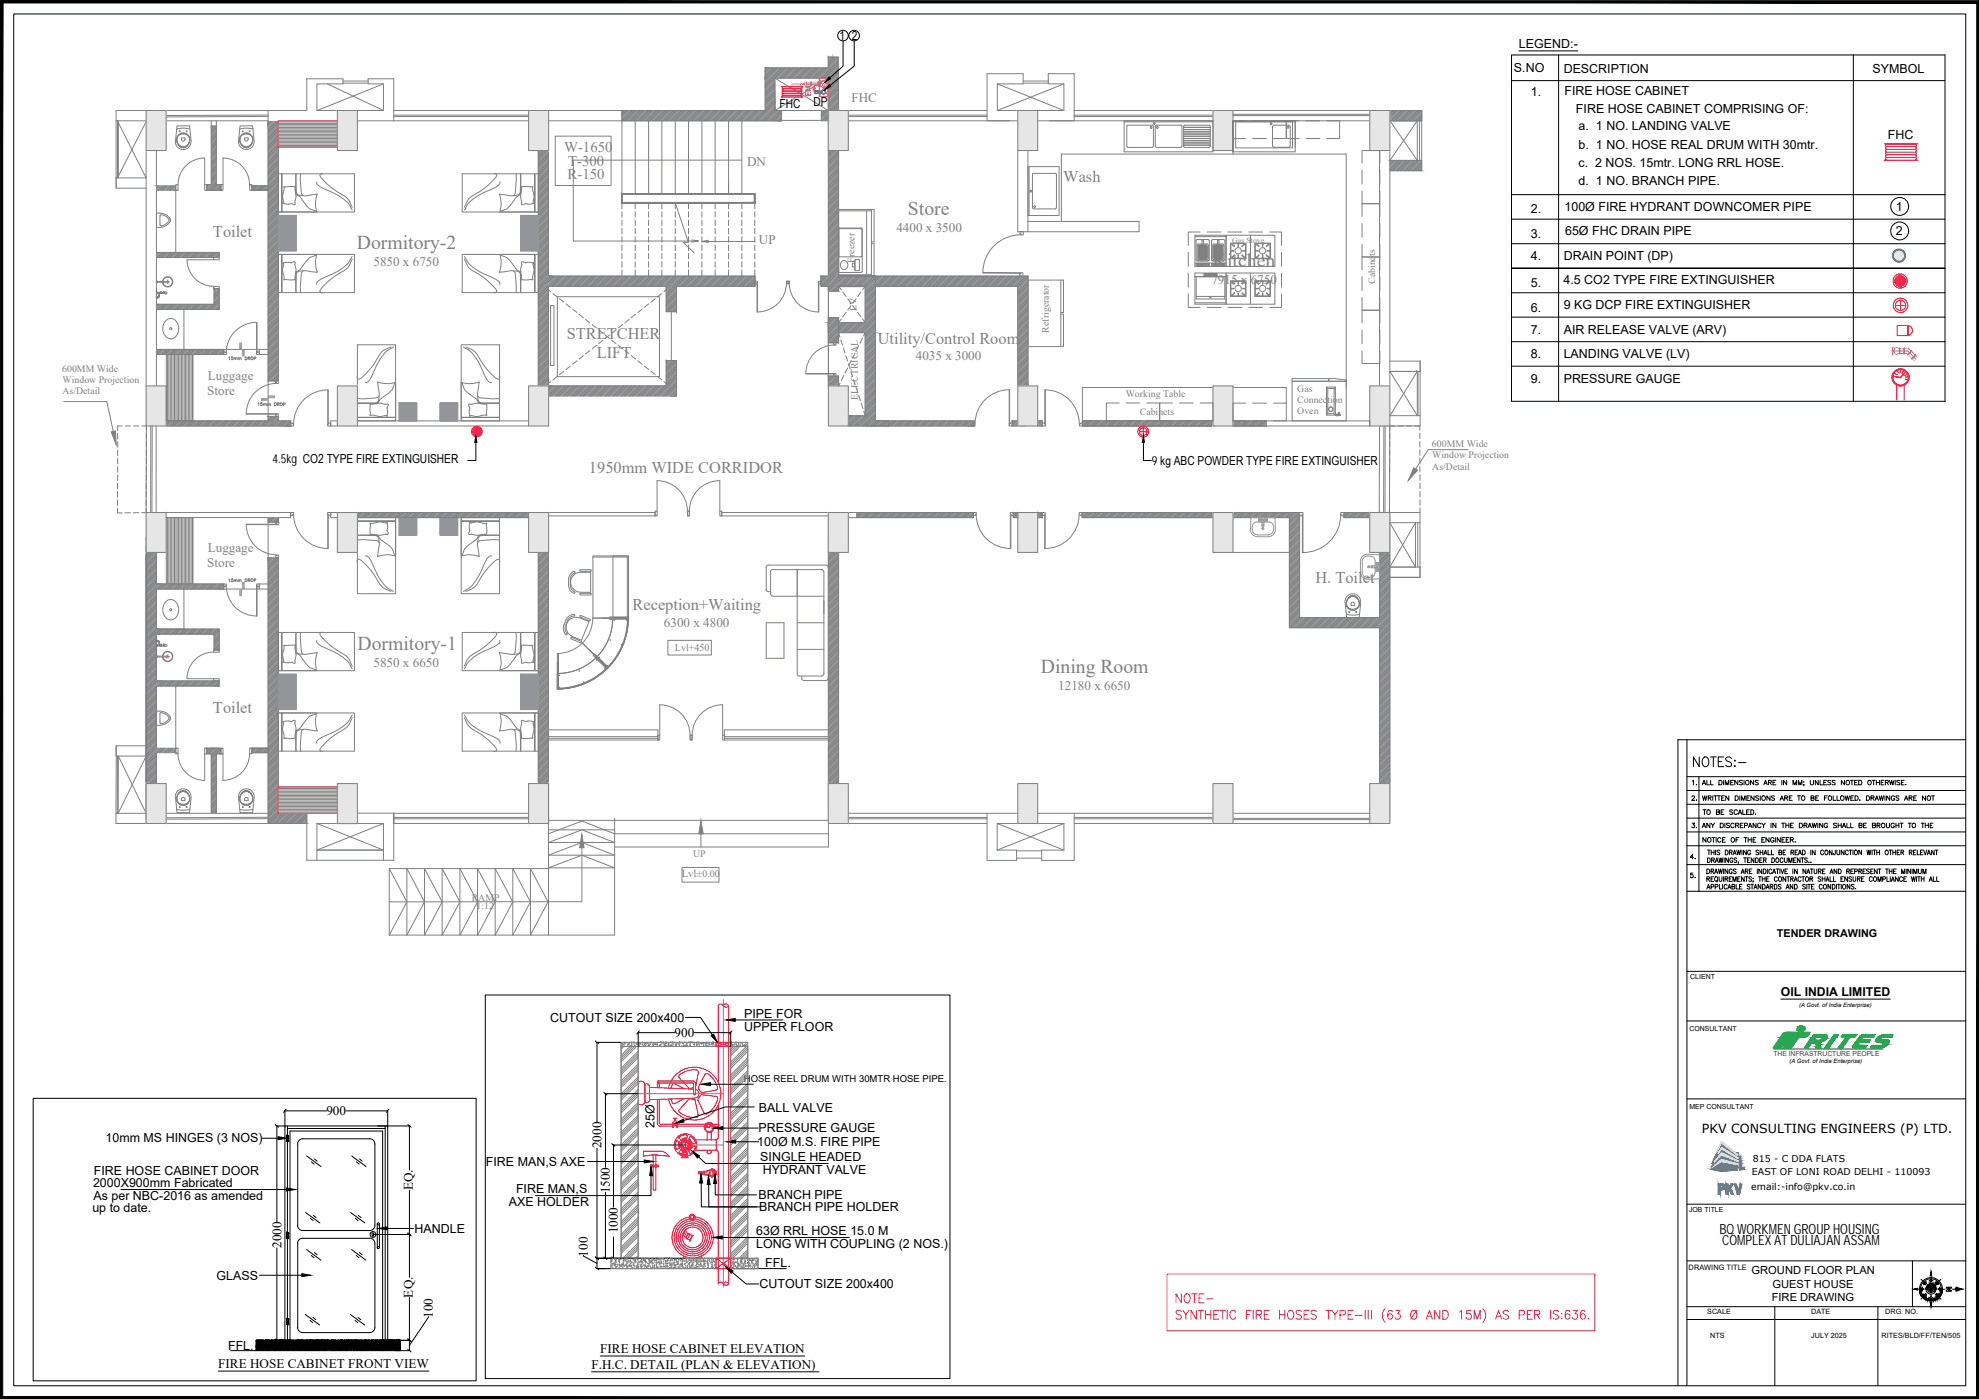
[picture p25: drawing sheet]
<svg xmlns="http://www.w3.org/2000/svg" width="594mm" height="420mm" viewBox="0 0 594 420" stroke-linecap="round" stroke-linejoin="round" font-family="sans-serif">
<defs><g id="words">
<text font-size="6.2" x="507.3" y="231.4">NOTES:-</text>
<g font-size="5.9" fill="#808080">
<text x="272.6" y="64.5">Store</text>
<text x="107.1" y="74.9">Dormitory-2</text>
<text x="364.1" y="80.3">Kitchen</text>
<text x="107.3" y="195.1">Dormitory-1</text>
<text x="312.5" y="202.1">Dining Room</text>
</g>
<g font-size="4.9" fill="#808080">
<text x="319.2" y="54.6">Wash</text>
<text x="63.9" y="71.2">Toilet</text>
<text x="170.1" y="101.9">STRETCHER</text>
<text x="179.2" y="107.4">LIFT</text>
<text x="263.5" y="103.2">Utility/Control Room</text>
<text x="176.8" y="142">1950mm WIDE CORRIDOR</text>
<text x="394.9" y="175">H. Toilet</text>
<text x="189.9" y="183.3">Reception+Waiting</text>
<text x="63.9" y="214.1">Toilet</text>
</g>
<g font-size="4.4" fill="#808080">
<text x="169.3" y="45.6">W-1650</text>
<text x="170.4" y="53.8">R-150</text>
<text x="170.5" y="49.7">T-300</text>
</g>
<g font-size="4.4">
<text x="506.9" y="241.7">2.</text>
<text x="506.9" y="249.8">3.</text>
<text x="506.6" y="259.3">4.</text>
<text x="510.1" y="264.9" transform="rotate(-90 510.1 264.9)">5.</text>
</g>
<g font-size="4.2">
<text x="516.1" y="370.5">BQ WORKMEN GROUP HOUSING</text>
<text x="517" y="374">COMPLEX AT DULIAJAN ASSAM</text>
</g>
<g font-size="4">
<text x="510.5" y="237.1" transform="rotate(-90 510.5 237.1)">1.</text>
<text x="202.5" y="311.4">900</text>
<text x="98" y="334.9">900</text>
<text x="180.6" y="344.8" transform="rotate(-90 180.6 344.8)">2000</text>
<text x="123.9" y="357.5" transform="rotate(-90 123.9 357.5)">EQ.</text>
<text x="183.1" y="358.4" transform="rotate(-90 183.1 358.4)">1500</text>
<text x="185.5" y="370.4" transform="rotate(-90 185.5 370.4)">1000</text>
<text x="84.5" y="374.7" transform="rotate(-90 84.5 374.7)">2000</text>
<text x="176.5" y="377.4" transform="rotate(-90 176.5 377.4)">100</text>
<text x="123.9" y="389.7" transform="rotate(-90 123.9 389.7)">EQ.</text>
<text x="129.9" y="395.8" transform="rotate(-90 129.9 395.8)">100</text>
<text x="180.2" y="406.4">FIRE HOSE CABINET ELEVATION</text>
<text x="65.5" y="410.9">FIRE HOSE CABINET FRONT VIEW</text>
<text x="177.6" y="411.1">F.H.C. DETAIL (PLAN &amp; ELEVATION)</text>
</g>
<g font-size="3.9" fill="#808080">
<text x="255.6" y="30.6">FHC</text>
<text x="224.3" y="49.9">DN</text>
<text x="269.1" y="69.6">4400 x 3500</text>
<text x="227.8" y="73.2">UP</text>
<text x="112.1" y="80">5850 x 6750</text>
<text x="363.7" y="85.4">7915 x 6750</text>
<text x="274.9" y="108.1">4035 x 3000</text>
<text x="62.2" y="118.7">Store</text>
<text x="62.4" y="114.3">Luggage</text>
<text x="62.4" y="165.8">Luggage</text>
<text x="62.2" y="170.2">Store</text>
<text x="199.3" y="188.2">6300 x 4800</text>
<text x="112.1" y="200.2">5850 x 6650</text>
<text x="317.7" y="207.2">12180 x 6650</text>
</g>
<text font-size="3.8" x="510.9" y="340.3">PKV CONSULTING ENGINEERS (P) LTD.</text>
<g font-size="3.7">
<text x="255.7" y="11.9">2</text>
<text x="252" y="12">1</text>
<text x="456" y="14.5">LEGEND:-</text>
<text x="454.5" y="21.7">S.NO</text>
<text x="469.4" y="21.9">DESCRIPTION</text>
<text x="562.1" y="21.9">SYMBOL</text>
<text x="459.6" y="28.8">1.</text>
<text x="469.6" y="28.7">FIRE HOSE CABINET</text>
<text x="234" y="32.5">FHC</text>
<text x="244.2" y="32">DP</text>
<text x="473.1" y="33.9">FIRE HOSE CABINET COMPRISING OF:</text>
<text x="473.9" y="39.2">a. 1 NO. LANDING VALVE</text>
<text x="566.7" y="41.6">FHC</text>
<text x="473.9" y="44.7">b. 1 NO. HOSE REAL DRUM WITH 30mtr.</text>
<text x="473.9" y="50.1">c. 2 NOS. 15mtr. LONG RRL HOSE.</text>
<text x="473.9" y="55.7">d. 1 NO. BRANCH PIPE.</text>
<text x="459.6" y="63.8">2.</text>
<text x="469.7" y="63.4">100Ø FIRE HYDRANT DOWNCOMER PIPE</text>
<text x="569.1" y="63.3">1</text>
<text x="459.6" y="71.4">3.</text>
<text x="469.8" y="70.6">65Ø FHC DRAIN PIPE</text>
<text x="569.1" y="70.7">2</text>
<text x="469.4" y="77.9">DRAIN POINT (DP)</text>
<text x="459.6" y="78.1">4.</text>
<text x="459.6" y="86.3">5.</text>
<text x="469.4" y="85.4">4.5 CO2 TYPE FIRE EXTINGUISHER</text>
<text x="459.6" y="93.6">6.</text>
<text x="469.4" y="92.8">9 KG DCP FIRE EXTINGUISHER</text>
<text x="459.6" y="100.3">7.</text>
<text x="469.4" y="100.2">AIR RELEASE VALVE (ARV)</text>
<text x="459.6" y="107.7">8.</text>
<text x="469.4" y="107.6">LANDING VALVE (LV)</text>
<text x="459.6" y="115">9.</text>
<text x="469.4" y="115">PRESSURE GAUGE</text>
<text x="81.8" y="139.2">4.5kg CO2 TYPE FIRE EXTINGUISHER</text>
<text x="345.8" y="139.7">9kg ABC POWDER TYPE FIRE EXTINGUISHER</text>
<text x="534.6" y="299.3">OIL INDIA LIMITED</text>
<text x="223.4" y="305.7">PIPE FOR</text>
<text x="165.2" y="306.9">CUTOUT SIZE 200x400</text>
<text x="223.4" y="309.7">UPPER FLOOR</text>
<text x="227.8" y="333.8">BALL VALVE</text>
<text x="196.5" y="338.7" transform="rotate(-90 196.5 338.7)">25Ø</text>
<text x="227.7" y="340">PRESSURE GAUGE</text>
<text x="31.7" y="343.1">10mm MS HINGES (3 NOS)</text>
<text x="227.3" y="344.2">100Ø M.S. FIRE PIPE</text>
<text x="28.2" y="352.8">FIRE HOSE CABINET DOOR</text>
<text x="145.9" y="350.1">FIRE MAN,S AXE</text>
<text x="228.2" y="348.6">SINGLE HEADED</text>
<text x="229" y="352.5">HYDRANT VALVE</text>
<text x="27.9" y="356.4">2000X900mm Fabricated</text>
<text x="154.9" y="358.3">FIRE MAN,S</text>
<text x="27.7" y="364.1">up to date.</text>
<text x="28.1" y="360.5">As per NBC-2016 as amended</text>
<text x="152.8" y="362.2">AXE HOLDER</text>
<text x="227.7" y="360.2">BRANCH PIPE</text>
<text x="227.9" y="363.8">BRANCH PIPE HOLDER</text>
<text x="124.5" y="370.3">HANDLE</text>
<text x="227" y="371">63Ø RRL HOSE 15.0 M</text>
<text x="227" y="374.8">LONG WITH COUPLING (2 NOS.)</text>
<text x="229.7" y="380.5">FFL.</text>
<text x="65" y="384.4">GLASS</text>
<text x="228" y="387">CUTOUT SIZE 200x400</text>
<text x="68.5" y="405.3">FFL.</text>
</g>
<g font-size="3.5">
<text x="576.8" y="387">SW</text>
<text x="582.8" y="387" transform="rotate(-90 582.8 387)">NW</text>
<text x="582.8" y="390.5" transform="rotate(-90 582.8 390.5)">NE</text>
</g>
<g font-size="3.3">
<text x="525.8" y="382.7">GROUND FLOOR PLAN</text>
<text x="532.1" y="386.8">GUEST HOUSE</text>
<text x="531.8" y="390.8">FIRE DRAWING</text>
</g>
<text font-size="3.2" fill="#808080" x="204.7" y="263.5">Lvl±0.00</text>
<text font-size="3.2" x="533.4" y="281.5">TENDER DRAWING</text>
<g font-size="3.1">
<text x="578.6" y="386.3">W</text>
<text x="576.8" y="390.2">SE</text>
<text x="578.6" y="390.9">E</text>
</g>
<g font-size="3" fill="#808080">
<text x="256.6" y="78.9" transform="rotate(-90 256.6 78.9)">Freezer</text>
<text x="412.8" y="85.3" transform="rotate(-90 412.8 85.3)">Cabinets</text>
<text x="257.1" y="93.4" transform="rotate(-90 257.1 93.4)">LV</text>
<text x="314.8" y="99.9" transform="rotate(-90 314.8 99.9)">Refrigerator</text>
<text x="18.7" y="111.6">600MM Wide</text>
<text x="18.8" y="115">Window Projection</text>
<text x="18.8" y="118.4">As/Detail</text>
<text x="337.9" y="119.4">Working Table</text>
<text x="389.4" y="117.6">Gas</text>
<text x="257.5" y="120.1" transform="rotate(-90 257.5 120.1)">ELECTRICAL</text>
<text x="342.2" y="124.8">Cabinets</text>
<text x="389.4" y="121">Connection</text>
<text x="389.4" y="124.3">Oven</text>
<text x="429.9" y="134.2">600MM Wide</text>
<text x="430" y="137.6">Window Projection</text>
<text x="430" y="141">As/Detail</text>
<text x="202.6" y="195.5">Lvl+450</text>
<text x="208.1" y="257.3">UP</text>
<text x="141.6" y="270.5">RAMP</text>
<text x="143.1" y="273.1">1:12</text>
</g>
<text font-size="2.9" x="223.3" y="324.9">HOSE REEL DRUM WITH 30MTR HOSE PIPE.</text>
<g font-size="2.8">
<text x="525.9" y="353">EAST OF LONI ROAD DELHI - 110093</text>
<text x="526.2" y="348.9">815 - C DDA FLATS</text>
<text x="525.7" y="357.3">email:-info@pkv.co.in</text>
</g>
<g font-size="2.6">
<text x="576.4" y="388.4">S</text>
<text x="581" y="388.4">N</text>
</g>
<text font-size="2.4" fill="#808080" x="369.9" y="72.9">Gas Stove</text>
<g font-size="2.2">
<text x="506.9" y="381.4">DRAWING TITLE</text>
<text x="512.5" y="394.8">SCALE</text>
<text x="543.7" y="394.8">DATE</text>
<text x="565.9" y="394.8">DRG. NO.</text>
<text x="513.4" y="401.9">NTS</text>
<text x="543.7" y="401.9">JULY 2025</text>
<text x="564.8" y="401.9">RITES/BLD/FF/TEN/505</text>
</g>
<g font-size="2.1">
<text x="507.4" y="293.9">CLIENT</text>
<text x="507.2" y="309.6">CONSULTANT</text>
<text x="507.2" y="333">MEP CONSULTANT</text>
<text x="507" y="364">JOB TITLE</text>
</g>
<text font-size="2" fill="#009926" x="532.4" y="317">THE INFRASTRUCTURE PEOPLE</text>
<g font-size="1.8">
<text x="540.1" y="302.3">(A Govt. of India Enterprise)</text>
<text x="537.2" y="319.2">(A Govt. of India Enterprise)</text>
</g>
</g></defs>
<!-- layer: FORMATDRG -->
<path d="M4.1 4.2h586v412h-586z" fill="none" stroke="#000" stroke-width=".3"/>
<g fill="#000" stroke="#000" stroke-width=".3">
<path d="M.1 .2l.7 .7h592.6zM.1 .2h594l-.7 .7z"/>
<path d="M594.1 .2l-.7 .7v418.6zM594.1 .2v420l-.7-.7z"/>
<path d="M.8 .9l-.7 419.3 .7-.7zM.1 .2l.7 .7-.7 419.3z"/>
<path d="M.8 419.5l593.3 .7-.7-.7zM.8 419.5l593.3 .7h-594z"/>
</g>
<g fill="#009926" stroke="#009926" stroke-width=".3">
<path d="M540.4 309.8h.5z"/>
<path d="M547.2 311.6l.3 .1z"/>
<path d="M550 311.7h1.1z"/>
<path d="M538.2 311.7h.6z"/>
<path d="M546.3 312.5h1.4z"/>
<path d="M542.6 313.4h1.1l-.8 1.2z"/>
<path d="M532.4 314.7h2.3z"/>
<path d="M537.4 311.9h2.3l-2 2.8z"/>
<path d="M544.2 311.2l4.4 .2z"/>
<path d="M550.7 310.7h1.1z"/>
<path d="M550.7 310.7h1.1l-.4 .7z"/>
<path d="M553.1 310.7h4.3z"/>
<path d="M554.1 311.7h1.1z"/>
<path d="M554.1 311.7h1.1l-2.1 3z"/>
<path d="M558.1 311.7h1z"/>
<path d="M558.1 313h2.9z"/>
<path d="M558.4 311.2h4.1l-.1 .2z"/>
<path d="M565.3 310.8h2.9z"/>
<path d="M564.1 311.2h3.9v.2z"/>
<path d="M563.7 311.6h1.1z"/>
<path d="M540.5 308.1h.4zM540.4 308.1h.5z"/>
<path d="M540.4 308.1l.6 .1zM540.3 308.2h.7z"/>
<path d="M540.3 308.2h.8zM540.2 308.2h.9z"/>
<path d="M540.2 308.2h1zM540.1 308.2h1.1z"/>
<path d="M540.1 308.2l1.2 .1zM540 308.3h1.3z"/>
<path d="M540 308.3h1.4zM539.9 308.3h1.5z"/>
<path d="M539.9 308.3l1.6 .1zM539.9 308.3l1.6 .1z"/>
<path d="M539.8 308.4h1.7zM539.8 308.4h1.7z"/>
<path d="M539.8 308.4l1.8 .1zM539.8 308.4l1.8 .1z"/>
<path d="M539.7 308.5l1.9 .1zM539.7 308.5l1.9 .1z"/>
<path d="M539.7 308.6l2 .1zM539.7 308.6l2 .1z"/>
<path d="M539.6 308.7h2.1zM539.6 308.7h2.1z"/>
<path d="M539.6 308.7l2.2 .1zM539.6 308.7l2.2 .1z"/>
<path d="M539.6 308.8l2.2 .1zM539.6 308.8l2.2 .1z"/>
<path d="M539.6 308.9h2.2zM539.6 308.9h2.2z"/>
<path d="M539.6 308.9l2.2 .1zM539.6 308.9l2.2 .1z"/>
<path d="M539.6 309l2.2 .1zM539.6 309l2.2 .1z"/>
<path d="M539.6 309.1h2.2zM539.6 309.1l2.1 .1z"/>
<path d="M539.6 309.2h2.1zM539.6 309.2h2.1z"/>
<path d="M539.6 309.2h2.1zM539.6 309.2l2 .1z"/>
<path d="M539.7 309.3h1.9zM539.7 309.3l1.9 .1z"/>
<path d="M539.7 309.4h1.9zM539.7 309.4l1.8 .1z"/>
<path d="M539.8 309.5h1.7zM539.8 309.5h1.7z"/>
<path d="M539.8 309.5h1.7zM539.8 309.5l1.6 .1z"/>
<path d="M539.9 309.6h1.5zM539.9 309.6h1.4z"/>
<path d="M540 309.6h1.3zM540 309.6l1.2 .1z"/>
<path d="M540.1 309.7h1.1zM540.1 309.7h1z"/>
<path d="M540.2 309.7h.9zM540.2 309.7l.8 .1z"/>
<path d="M540.3 309.8h.7zM540.3 309.8h.6z"/>
<path d="M540.4 309.8h.4zM540.5 309.8h.3z"/>
<path d="M536.3 310h7zM536 310.1h7.2z"/>
<path d="M536 310.1h7.2zM535.7 310.3h7.5z"/>
<path d="M535.7 310.3l7.4 .2 .1-.2zM535.3 310.5l.4-.2 7.4 .2z"/>
<path d="M535.3 310.5l7.6 .2 .2-.2zM535.3 310.5l7.6 .2h-7.8z"/>
<path d="M535.1 310.7l7.8 .2v-.2zM535.1 310.7l7.8 .2h-7.9z"/>
<path d="M535 310.9l7.5 .3 .4-.3zM535 310.9l7.5 .3h-7.7z"/>
<path d="M534.8 311.2h7.7zM534.8 311.2l7.6 .1z"/>
<path d="M534.7 311.3h7.7zM534.7 311.3l7.5 .1z"/>
<path d="M534.6 311.4h7.6zM534.6 311.4h6.9z"/>
<path d="M534.6 311.4h6.9zM534.6 311.4h3z"/>
<path d="M534.6 311.4h3zM534.6 311.4l2.6 .1z"/>
<path d="M547.2 311.7h1.1zM547.2 311.7h1.1z"/>
<path d="M543.8 311.6l1.3 .1zM543.8 311.6l1.3 .1z"/>
<path d="M534.6 311.5l2.3 .2 .3-.2zM534.6 311.5l2.3 .2h-2.5z"/>
<path d="M538.2 311.7h1.6zM537.7 311.8h2.1z"/>
<path d="M547.2 311.7l1 .2 .1-.2zM547.2 311.7l1 .2h-1.2z"/>
<path d="M537.7 311.8h2.1zM537.4 311.9h2.3z"/>
<path d="M547 311.9h1.2zM547 311.9l1.1 .1h-1.1z"/>
<path d="M547 312h1.1zM547 312l1.1 .1z"/>
<path d="M543.8 311.7l1 .4 .3-.4zM543.8 311.7l1 .4h-1.3z"/>
<path d="M543.5 312.1h1.3zM543.5 312.1l1.2 .1h-1.3z"/>
<path d="M534.4 311.7l2.2 .5 .3-.5zM534.4 311.7l2.2 .5h-2.5z"/>
<path d="M546.9 312.1l1 .2 .2-.2zM546.9 312.1l1 .2h-1.2z"/>
<path d="M546.7 312.3h1.2zM546.7 312.3h1.2z"/>
<path d="M543.4 312.2h1.3zM543.4 312.2l1.2 .1z"/>
<path d="M546.7 312.3h1.2zM546.5 312.4h1.3z"/>
<path d="M543.4 312.3l1.2 .1zM543.4 312.3l1.2 .1h-1.3z"/>
<path d="M546.5 312.4h1.3zM546.3 312.5h1.4zM544.7 312.5h3z"/>
<path d="M543.3 312.4l1.4 .1zM543.3 312.4l1.4 .1z"/>
<path d="M543.2 312.5h4.5zM543.2 312.5l4.4 .1h-4.4z"/>
<path d="M543.2 312.6l3.7 .2 .7-.2zM543.2 312.6l3.7 .2h-3.9z"/>
<path d="M543 312.8h3.9zM543 312.8l3.7 .1z"/>
<path d="M543 312.9h3.7zM543 312.9h3.5z"/>
<path d="M542.9 312.9l3.6 .2v-.2zM542.9 312.9l3.6 .2h-3.7z"/>
<path d="M542.8 313.1l3.7 .1zM542.8 313.1l3.7 .1z"/>
<path d="M543.9 313.2h2.6zM543.9 313.2h2.6z"/>
<path d="M545.2 313.2l1.3 .1zM545.2 313.2l1.3 .1z"/>
<path d="M534.1 312.2l1.7 1.1 .8-1.1zM534.1 312.2l1.7 1.1h-2.5z"/>
<path d="M542.7 313.2l1 .2 .2-.2zM542.7 313.2l1 .2h-1.1z"/>
<path d="M545.3 313.3l1.2 .1v-.1zM545.3 313.3l1.2 .1h-1.2z"/>
<path d="M542.6 313.4h1.1zM542.6 313.4h1.1z"/>
<path d="M545.3 313.4l1.2 .3v-.3zM545.3 313.4l1.2 .3h-1.2z"/>
<path d="M545.3 313.7h1.2zM545.3 313.7h1.2z"/>
<path d="M545.3 313.7l1.1 .7 .1-.7zM545.3 313.7l1.1 .7h-1.2z"/>
<path d="M542.6 313.4l-.9 1.2h1.2zM541.7 314.6h1.2z"/>
<path d="M550 311.7l-1 3 2.1-3zM550 311.7l-1 3h-1.2zM547.8 314.7h1.2zM547.8 314.7h1.2zM547.8 314.7h1.2z"/>
<path d="M545.2 314.4l1.2 .3v-.3zM545.2 314.4l1.2 .3h-1.3z"/>
<path d="M533.3 313.3l1.4 1.4 1.1-1.4zM533.3 313.3l1.4 1.4h-2.3z"/>
<path d="M537.4 311.9l-2.1 2.8h2.4zM535.3 314.7h2.4z"/>
<path d="M544.5 310.7l3.7 .1zM544.5 310.8h3.7z"/>
<path d="M544.5 310.8l3.9 .1zM544.5 310.8l3.9 .1h-4z"/>
<path d="M544.4 310.9l4.1 .1zM544.4 310.9l4.1 .1h-4.2z"/>
<path d="M544.3 311l4.3 .2-.1-.2zM544.3 311l4.3 .2h-4.4z"/>
<path d="M544.2 311.2l-.1 .2h4.5zM544.1 311.4h4.5z"/>
<path d="M550.2 311.4h1.2zM550.7 310.7l.7 .7h-1.2z"/>
<path d="M553.1 310.7l3.8 .7 .5-.7zM553.1 310.7l3.8 .7h-4.2z"/>
<path d="M554.1 311.7l-2.3 3h1.3zM551.8 314.7h1.3z"/>
<path d="M558.1 311.7l.6 .6 .4-.6zM558.1 311.7l.6 .6h-1.1z"/>
<path d="M557.6 312.3h3.8zM557.6 312.3h3.8z"/>
<path d="M557.5 312.3l3.6 .5 .3-.5zM557.5 312.3l3.6 .5h-3.9z"/>
<path d="M557.2 312.8l3.8 .2 .1-.2zM557.2 312.8l3.8 .2h-4z"/>
<path d="M557 313l1.1 .1zM557 313l1.1 .1z"/>
<path d="M557 313.1l.8 .4 .3-.4zM557 313.1l.8 .4h-1.1z"/>
<path d="M556.7 313.5l1 .1 .1-.1zM556.7 313.5l1 .1h-1.1z"/>
<path d="M556.6 313.6l1 .2 .1-.2zM556.6 313.6l1 .2h-1.1z"/>
<path d="M556.5 313.8l1.1 .1zM556.4 313.9h1.2z"/>
<path d="M556.4 313.9h1.2zM556.4 313.9h1.1z"/>
<path d="M556.4 313.9h1.2zM556.4 313.9h1.2z"/>
<path d="M556.4 313.9l4 .1zM556.4 313.9l4 .1z"/>
<path d="M556.4 314l3.9 .2 .1-.2zM556.4 314l3.9 .2h-4z"/>
<path d="M556.3 314.2l3.8 .2 .2-.2zM556.3 314.2l3.8 .2h-3.8z"/>
<path d="M556.3 314.4h3.8zM556.3 314.4l3.7 .1z"/>
<path d="M556.3 314.5h3.7zM556.3 314.5l3.7 .2z"/>
<path d="M559.7 310.7l3.1 .1zM559.4 310.8h3.4z"/>
<path d="M559.4 310.8h3.4zM559.1 310.8h3.7z"/>
<path d="M559.1 310.8h3.7zM558.9 310.9h3.8z"/>
<path d="M558.9 310.9l3.7 .2 .1-.2zM558.6 311.1l.3-.2 3.7 .2z"/>
<path d="M558.6 311.1h4zM558.4 311.2h4.1z"/>
<path d="M558.3 311.4h4.1zM558.4 311.2l4 .2h-4.1z"/>
<path d="M565.3 310.8h2.9zM565 310.8h3.2z"/>
<path d="M565 310.8h3.2zM564.7 310.9h3.4z"/>
<path d="M564.7 310.9l3.4 .2v-.2zM564.4 311.1l.3-.2 3.4 .2z"/>
<path d="M564.4 311.1h3.7zM564.1 311.2h3.9z"/>
<path d="M563.9 311.4h4.1zM564.1 311.2l3.9 .2h-4.1z"/>
<path d="M563.7 311.6l1 .2 .1-.2zM563.7 311.6l1 .2h-1.2z"/>
<path d="M563.5 311.8h1.2zM563.5 311.8h1.1z"/>
<path d="M563.5 311.8l1 .2 .1-.2zM563.5 311.8l1 .2h-1.2z"/>
<path d="M563.3 312l1.2 .1zM563.3 312l1.2 .1z"/>
<path d="M563.3 312.1h1.2zM563.3 312.1h1.2z"/>
<path d="M563.3 312.1l1.3 .1zM563.3 312.1l1.3 .1z"/>
<path d="M563.2 312.2l1.5 .1zM563.2 312.2l1.5 .1z"/>
<path d="M563.2 312.3h2.3zM563.2 312.3h2.3z"/>
<path d="M563.2 312.3h3.3zM563.2 312.3h3.3z"/>
<path d="M563.2 312.3h3.5zM563.2 312.3h3.5z"/>
<path d="M563.2 312.3l3.7 .1zM563.2 312.3l3.7 .1z"/>
<path d="M563.2 312.4l3.8 .1zM563.2 312.4l3.8 .1z"/>
<path d="M563.2 312.5h3.9zM563.2 312.5h3.9z"/>
<path d="M563.2 312.5l3.9 .1zM563.2 312.5l3.9 .1z"/>
<path d="M563.2 312.6l3.9 .2zM563.2 312.6l3.9 .2z"/>
<path d="M563.3 312.8l3.8 .1zM563.3 312.8l3.8 .1zM563.5 312.9h3.6zM563.5 312.9h3.6z"/>
<path d="M563.5 312.9h3.6zM563.5 312.9l3.6 .1z"/>
<path d="M563.6 313h3.5zM563.6 313h3.4z"/>
<path d="M565.3 313h1.7zM565.3 313h1.7z"/>
<path d="M565.3 313l1.7 .1zM565.3 313l1.7 .1z"/>
<path d="M565.6 313.1l1.3 .1 .1-.1zM565.6 313.1l1.3 .1h-1.2z"/>
<path d="M565.7 313.2h1.2zM565.7 313.2l1.2 .2z"/>
<path d="M565.6 313.4h1.3zM565.6 313.4l1.2 .1zM565.6 313.5h1.2zM565.6 313.5h1.2z"/>
<path d="M565.6 313.5l1 .2 .2-.2zM565.6 313.5l1 .2h-1.2z"/>
<path d="M565.4 313.7h1.2zM565.4 313.7l1.1 .1h-1.2z"/>
<path d="M565.3 313.8l1.2 .1zM565.2 313.9h1.3z"/>
<path d="M565.2 313.9h1.3zM565.1 313.9h1.3z"/>
<path d="M565.1 313.9h1.3zM564.9 314h1.4z"/>
<path d="M562.2 314h4.1zM562 314h4.3z"/>
<path d="M562 314h4.3zM561.8 314.1h4.3z"/>
<path d="M561.8 314.1h4.3zM561.8 314.1l4.2 .1z"/>
<path d="M561.8 314.2l3.9 .2 .3-.2zM561.8 314.2l3.9 .2h-4z"/>
<path d="M561.7 314.4l3.7 .1 .3-.1zM561.7 314.4l3.7 .1h-3.8z"/>
<path d="M561.6 314.5h3.8zM561.6 314.5l3.6 .1z"/>
<path d="M561.6 314.6h3.6zM561.6 314.6l3.3 .1z"/>
</g>
<!-- layer: TEXT-1 -->
<g fill="none" stroke="#000" stroke-width=".3">
<path d="M506.4 233.3h83.7M506.4 237.4h83.7M506.4 222.2v194M510 233.3v34.4M511 235.7l.5-1.3 .5 1.3M511.1 239l.3 1.4 .3-1.4 .3 1.4 .4-1.4M511.2 235.2h.7M512.4 234.4v1.3h.8M512.8 239.6h.8v-.5l-.8-.1v1.4M513.2 239.6l.5 .8M513.5 234.4v1.3h.8M514.2 239v1.4"/>
<path d="M514.5 239h.9M515 239v1.4M515.5 239h1M516 234.4h.5a.71 .71 0 0 1 .5 .6 .71 .71 0 0 1-.5 .7h-.5zM516 239v1.4M516.8 239.6h.5M517.4 234.4v1.3M517.7 239h-.9v1.4h.9M517.9 235.7v-1.3l.6 1.3 .5-1.3v1.3M519 239v1.4l-1-1.4v1.4M519.5 235h.5M520.4 234.4h-.9v1.3h.9"/>
<path d="M520.9 239h.4a.71 .71 0 0 1 .5 .7 .71 .71 0 0 1-.5 .7h-.4zM521.7 234.4v1.3l-.9-1.3v1.3M522.3 239v1.4M523.1 234.5l-.4-.1-.5 .1v.3l.9 .5-.1 .4-.8-.2M523.6 234.4v1.3M524.4 239.6h.5M525.2 239h-.8v1.4h.8M526.4 234.4v1.3l-.9-1.3v1.3M526.6 239v1.4l-1-1.4v1.4M527.8 234.5l-.3-.1-.6 .1 .1 .4 .8 .4-.1 .4-.8-.2M528 239.2l-.4-.2-.6 .2 .1 .3 .9 .5-.2 .3-.8-.1M528.4 239v1.4"/>
<path d="M529.5 235.7l.5-1.3 .5 1.3M529.7 235.2h.6M530.9 235h.7l.1-.5-.8-.1v1.3M531.3 235l.5 .7M531.3 239v1.4l-.9-1.4v1.4M532.2 235h.6M532.7 239.2l-.3-.2-.6 .2v.3l.9 .5-.1 .3-.8-.1M533.1 234.4h-.9v1.3h.9M534.6 239.9h.6M534.9 234.4v1.3M535.7 239.6h.8l.2-.3-.2-.2-.8-.1v1.4M536.2 239.6l.5 .8"/>
<path d="M536.3 234.4v1.3l-.9-1.3v1.3M537.1 239.6h.5M538 239h-.9v1.4h.9M538.2 235.7v-1.3l.6 1.3 .5-1.3v1.3M539.6 239h.9M539.8 235.7v-1.3l.6 1.3 .5-1.3v1.3M540 239v1.4M541.5 234.8h.1M541.5 235.7l-.1 .3M543.4 234.4v.9l.5 .4 .4-.2 .1-1.1M543.7 239.6h.8l.1-.3-.1-.2-.8-.1v1.4l.8-.1 .1-.4-.3-.3M545.1 239.6h.5"/>
<path d="M545.8 234.4v1.3l-.9-1.3v1.3M545.9 239h-.8v1.4h.8M546.4 234.4v1.3h.8M547.5 235h.5M547.7 239.6h.5M548.4 234.4h-.9v1.3h.9M548.5 239h-.8v1.4M549.6 234.5l-.4-.1-.5 .1v.3l.9 .5-.1 .4-.8-.2M550.3 239v1.4h.8M550.9 234.5l-.3-.1-.6 .1 .1 .3 .8 .5-.3 .4-.6-.2M551.4 239v1.4h.9M553.7 234.4v1.3l-.9-1.3v1.3"/>
<path d="M553.9 239l.3 1.4 .3-1.4 .4 1.4 .3-1.4M555.5 234.4h.9M555.6 239.6h.5M555.9 234.4v1.3M556.4 239h-.8v1.4h.8M556.7 235h.5M556.9 239h.4a.71 .71 0 0 1 .5 .7 .71 .71 0 0 1-.5 .7h-.4zM557.6 234.4h-.9v1.3h.9M558 234.4h.4a.71 .71 0 0 1 .5 .6 .71 .71 0 0 1-.5 .7h-.4zM560.3 239h.5a.71 .71 0 0 1 .4 .7 .71 .71 0 0 1-.4 .7h-.5zM561.7 239.6h.8v-.5l-.8-.1v1.4M562 234.4h.9"/>
<path d="M562.1 239.6l.5 .8M562.5 234.4v1.3M563 239.9h.7M563.3 235h.9M563.3 234.4v1.3M564.1 239l.3 1.4 .4-1.4 .3 1.4 .3-1.4M564.2 234.4v1.3M564.7 235h.5M565.5 234.4h-.8v1.3h.8M565.8 239v1.4M566 235h.7l.2-.4-.2-.2h-.7v1.3M566.4 235l.5 .7"/>
<path d="M567.2 234.4l.3 1.3 .4-1.3 .3 1.3 .4-1.3M567.3 239v1.4l-1-1.4v1.4M568.7 239.3a.51 .51 0 0 0-.6-.3 .51 .51 0 0 0-.4 .5v.4a.49 .49 0 0 0 .5 .5 .49 .49 0 0 0 .5-.5h-.3M568.9 234.4v1.3M570 239.2l-.3-.2-.6 .2 .1 .3 .8 .5-.3 .4-.6-.2M570.3 234.5l-.3-.1-.6 .1v.3l.9 .5-.1 .4-.8-.2M570.8 235h.5M571.6 234.4h-.8v1.3h.8M571.9 239.9h.7M572.1 235.6h.1M573.1 239.6h.8l.1-.3-.1-.2-.8-.1v1.4M573.5 239.6l.5 .8"/>
<path d="M574.5 239.6h.5M575.3 239h-.8v1.4h.8M578 239v1.4l-.9-1.4v1.4M579.8 239h.9M580.3 239v1.4M590.1 222.2h-86.4v194M506.4 259.7h83.7M506.4 254h83.7M506.4 241.6h83.7M506.4 249.9h83.7M506.4 245.7h83.7M511 248.6l.5-1.4 .5 1.4"/>
<path d="M511.2 243.2h.9M511.7 243.2v1.4M512.1 251.5v1.4l-.9-1.4v1.4M512.6 257.6a.71 .71 0 0 1 .8 .7 .71 .71 0 0 1-.8 .7zM512.6 255.3h.8M513 255.3v1.4M513.3 247.2v1.4l-.9-1.4v1.4M513.6 247.2l.6 .7v.7M513.7 255.3v1.4M513.7 256h.8M513.8 258.3h.6l.3-.4-.3-.3h-.6v1.4M513.9 251.5h.9"/>
<path d="M514.2 258.3l.5 .7M514.4 251.5v1.4M514.5 255.3v1.4M514.7 247.2l-.5 .7M514.9 259l.5-1.4 .4 1.4M515 255.3v1.4M515.1 258.6h.6M515.2 251.5v1.4M515.3 243.9l.8-.1v-.5l-.8-.1v1.4l.8-.1v-.5l-.3-.1M516 257.6l.3 1.4 .3-1.4 .3 1.4 .3-1.4M516.3 255.5l-.3-.2-.6 .2 .1 .4 .6 .2v.6l-.7-.2M516.4 247.2h.5a.71 .71 0 0 1 .4 .7 .71 .71 0 0 1-.4 .7h-.5z"/>
<path d="M516.6 251.9a.55 .55 0 0 0-.8-.3 .55 .55 0 0 0-.2 .8 .5 .5 0 0 0 .4 .5 .5 .5 0 0 0 .6-.3M516.7 243.9h.5M517.1 252.2h.5M517.5 243.2h-.8v1.4h.8M517.6 257.6v1.4M517.8 247.2v1.4M517.9 255.3a.71 .71 0 0 1 .9 .7 .71 .71 0 0 1-.9 .7zM517.9 251.5h-.8v1.4h.8M518.9 257.6v1.4l-.9-1.4v1.4M519.1 256l.9-.1v-.4l-.9-.2v1.4M519.2 247.4l-.3-.2-.6 .2 .1 .3 .8 .5-.1 .3-.8-.1M519.6 256l.4 .7"/>
<path d="M520.2 258a.45 .45 0 0 0-.6-.4 .45 .45 0 0 0-.3 .5v.4a.46 .46 0 0 0 .4 .5 .46 .46 0 0 0 .5-.5h-.3M520.2 243.4l-.4-.2-.6 .2 .2 .4 .8 .4-.4 .4-.6-.2M520.2 256.7l.5-1.4 .5 1.4M520.4 256.2h.6M520.5 247.5a.51 .51 0 0 0-.5-.3 .51 .51 0 0 0-.4 .5v.4a.51 .51 0 0 0 .4 .5 .51 .51 0 0 0 .5-.3M521 247.9l.8-.1 .1-.4-.9-.2v1.4M521.1 252.2h.6M521.3 255.3l.3 1.4 .3-1.4 .3 1.4 .3-1.4M521.3 257.9l-.2-.3-.5 .1v.4l.7 .3v.4l-.2 .2-.6-.2M521.5 247.9l.4 .7M521.5 243.5a.63 .63 0 0 0-1 .1 .63 .63 0 0 0 .3 .9l.4 .1 .3-.3M521.8 244.6l.5-1.4 .6 1.4"/>
<path d="M521.9 259l-.1 .3M522 244.1h.7M522 251.5h-.9v1.4M522.4 247.9h.6M522.8 240.4v-1.4l.5 1.4 .5-1.4v1.4M522.9 255.3v1.4M523.2 243.2v1.4h.8M523.3 247.2h-.9v1.4h.9M523.4 257.6h.9M523.6 251.5h.8M523.7 247.9h.6l.3-.4-.2-.2-.7-.1v1.4M523.8 257.6v1.4"/>
<path d="M524 251.5v1.4M524.2 255.3v1.4l-.8-1.4v1.4M524.3 243.9h.5M524.6 258.3h.4M524.8 252.2h.9M524.8 251.5v1.4M524.9 248.6l.5-1.4 .5 1.4M525 248.1h.7M525.2 243.2h-.9v1.4h.9M525.3 257.6h-.7v1.4h.7M525.5 255.7a.48 .48 0 0 0-.5-.4 .48 .48 0 0 0-.4 .6v.3a.47 .47 0 0 0 .5 .5 .47 .47 0 0 0 .4-.5h-.3M525.6 243.2a.72 .72 0 0 1 .9 .7 .72 .72 0 0 1-.9 .7z"/>
<path d="M525.7 251.5v1.4M526.3 252.2h.5M526.5 257.6v1.4l-.8-1.4v1.4M527 244.5h.1M527 257.6a.71 .71 0 0 1 .9 .7 .71 .71 0 0 1-.9 .7zM527.1 251.5h-.8v1.4h.8M527.1 247.2v1.4l-.8-1.4v1.4M528 255.5l-.3-.2-.6 .2 .1 .4 .7 .3-.1 .5-.7-.2M528.2 258.3h.5M528.4 255.3v1.4M528.4 256h.8M528.6 247.5a.53 .53 0 0 0-.6-.3 .53 .53 0 0 0-.4 .5v.4a.53 .53 0 0 0 .4 .5 .53 .53 0 0 0 .6-.3"/>
<path d="M528.9 247.2l.5 .7v.7M528.9 252.2h.5M529 257.6h-.8v1.4h.8M529.2 255.3v1.4M529.4 258.3l.7-.1 .1-.4-.8-.2v1.4M529.5 256.7l.5-1.4 .5 1.4M529.7 256.2h.6M529.7 251.5h-.8v1.4h.8M529.8 258.3l.4 .7M529.9 247.2l-.5 .7M530.7 255.3v1.4h.8M531 251.5v1.4l-.9-1.4v1.4"/>
<path d="M531.6 247.2v1.4M531.8 255.3v1.4h.7M531.9 257.6a.71 .71 0 0 1 .8 .7 .71 .71 0 0 1-.8 .7zM532.5 251.9a.58 .58 0 0 0-.8-.1 .58 .58 0 0 0 0 .9 .58 .58 0 0 0 .8-.1v-.2h-.3M532.9 251.5v1.4M533.1 247.2v1.4l-.9-1.4v1.4M533.3 257.7l.1-.1a.66 .66 0 0 1 .6 .8 .66 .66 0 0 1-.7 .6l-.2-.5zM534 256l.7-.1v-.5l-.7-.1v1.4h.7l.2-.5-.3-.2M534.3 240.4l.6-1.4 .5 1.4M534.4 251.5v1.4l-.9-1.4v1.4M534.8 247.2h.9M534.9 252.2h.6"/>
<path d="M535.3 258a.45 .45 0 0 0-.5-.4 .45 .45 0 0 0-.4 .5v.4a.46 .46 0 0 0 .3 .5 .46 .46 0 0 0 .6-.3M535.3 256h.4M535.3 247.2v1.4M535.7 257.6v1l.3 .4 .5-.2v-1.2M535.8 251.5h-.9v1.4h.9M536 255.3h-.7v1.4h.7M536.1 247.9h.9M536.1 247.2v1.4M536.2 252.2h.5M537 259v-1.4l.4 1.4 .5-1.4v1.4M537 247.2v1.4M537.1 251.5h-.9v1.4h.9"/>
<path d="M537.4 252.2l.9-.1v-.4l-.9-.2v1.4M537.5 247.9h.5M537.6 256l.8-.1v-.5l-.8-.1v1.4M537.9 252.2l.5 .7M538 256l.5 .7M538.4 247.2h-.9v1.4h.9M538.4 258.3h.5M538.9 252.8h.1M538.9 256h.4M539.2 257.6h-.8v1.4h.8M539.6 255.3h-.7v1.4h.7M539.8 256.7l.5-1.4 .5 1.4"/>
<path d="M540 256.2h.6M540.1 247.2h.5a.71 .71 0 0 1 .5 .7 .71 .71 0 0 1-.5 .7h-.5zM540.4 257.6v1.4l-.8-1.4v1.4M540.7 257.6h.8M541.1 255.3a.71 .71 0 0 1 .8 .7 .71 .71 0 0 1-.8 .7zM541.1 257.6v1.4M541.5 247.9l.8-.1 .2-.3-.2-.2-.8-.1v1.4M542 247.9l.5 .7M542.6 257.9l-.3-.3-.6 .3 .9 .7-.3 .4-.6-.2M542.7 248.6l.6-1.4 .5 1.4M542.9 248.1h.7M543 258.9h.1"/>
<path d="M543.6 255.3v1.4M543.6 258.9h.1M544 247.2l.3 1.4 .3-1.4 .4 1.4 .3-1.4M544.9 255.3v1.4l-.9-1.4v1.4M545.7 247.2v1.4M547.2 247.2v1.4l-1-1.4v1.4M547.4 255.7a.46 .46 0 0 0-.5-.4 .46 .46 0 0 0-.4 .6v.3a.45 .45 0 0 0 .4 .5 .45 .45 0 0 0 .5-.3M547.9 255.5l.2-.2a.68 .68 0 0 1 .7 .8 .68 .68 0 0 1-.8 .6l-.2-.5zM548.6 247.5a.53 .53 0 0 0-.6-.3 .53 .53 0 0 0-.4 .5v.4a.51 .51 0 0 0 .5 .5 .51 .51 0 0 0 .5-.5h-.3M550 255.3v1.4l-.8-1.4v1.4M550.9 255.3l-.1 1.4h-.3l-.2-.5M551.3 247.4l-.3-.2-.6 .2 .1 .3 .8 .5-.1 .3-.8-.1"/>
<path d="M551.4 255.3v1l.4 .4h.3l.2-.4v-1M551.8 247.9h.9M551.8 247.2v1.4M552.7 247.2v1.4M553 248.6l.6-1.4 .5 1.4M553.2 248.1h.7M553.6 255.3v1.4l-.9-1.4v1.4M554.4 247.2v1.4h.8M554.8 255.7a.46 .46 0 0 0-.5-.4 .46 .46 0 0 0-.4 .6v.3a.45 .45 0 0 0 .4 .5 .45 .45 0 0 0 .5-.3M555.1 255.3h.8M555.5 255.3v1.4M555.6 247.2v1.4h.7"/>
<path d="M556.2 255.3v1.4M556.7 255.5l.3-.2a.68 .68 0 0 1 .6 .8 .68 .68 0 0 1-.7 .6l-.2-.5zM558.1 247.9l.7-.1 .2-.3-.2-.2-.7-.1v1.4l.8-.1 .1-.4-.4-.2M558.2 240.3h.2zM558.8 255.3v1.4l-.8-1.4v1.4M559.4 247.9h.6M560.3 247.2h-.9v1.4h.9M560.4 255.3l.3 1.4 .3-1.4 .3 1.4 .3-1.4M562 255.3v1.4M562.1 247.9l.8-.1 .1-.3-.1-.2-.8-.1v1.4l.8-.1 .1-.4-.3-.2M562.3 255.3h.8M562.7 255.3v1.4"/>
<path d="M562.9 240.4l.5-1.4 .5 1.4M563.4 256h.8M563.4 255.3v1.4M563.5 247.9l.7-.1 .1-.4-.8-.2v1.4M563.9 247.9l.5 .7M564.2 255.3v1.4M566 255.5l.3-.2a.68 .68 0 0 1 .6 .8 .68 .68 0 0 1-.8 .6l-.2-.5zM566.3 247.2v1.2l.4 .2 .5-.2v-1.2M567.1 255.3h.8M567.5 255.3v1.4M568.2 256h.9M568.2 255.3v1.4"/>
<path d="M568.7 247.5a.53 .53 0 0 0-.6-.3 .53 .53 0 0 0-.4 .5v.4a.51 .51 0 0 0 .5 .5 .51 .51 0 0 0 .5-.5h-.4M569.1 255.3v1.4M569.1 247.9h.9M569.1 247.2v1.4M569.5 256h.5M570 247.2v1.4M570.3 255.3h-.8v1.4h.8M570.4 247.2h.9M570.7 256l.7-.1v-.4l-.7-.2v1.4M570.8 247.2v1.4M571 256l.5 .7M571.7 240.4l.5-1.4 .5 1.4"/>
<path d="M572.8 247.2h1M573.2 256l.7-.1v-.4l-.7-.2v1.4M573.3 247.2v1.4M573.5 256l.5 .7M574.4 256h.5M575.2 255.3h-.8v1.4h.8M575.5 255.3v1.4h.7M576.5 256h.5M576.7 247.2h1M577.2 247.2v1.4M577.3 255.3h-.8v1.4h.8M577.5 255.3l.4 1.4 .5-1.4"/>
<path d="M577.9 247.9h1M577.9 247.2v1.4M578.5 256.7l.5-1.4 .5 1.4M578.7 256.2h.6M578.9 247.2v1.4M579.4 247.9h.5M580.3 247.2h-.9v1.4h.9M580.6 255.3v1.4l-.8-1.4v1.4M580.9 255.3h.9M581.3 255.3v1.4M506.4 267.7h83.7M512.4 261a.71 .71 0 0 1 .8 .7 .71 .71 0 0 1-.8 .7z"/>
<path d="M512.4 263.9h.7v-.5l-.7-.1v1.4M512.4 267l.4-1.4 .5 1.4M512.5 266.5h.6M512.8 263.9l.4 .8M513.6 261.7l.8-.1v-.5l-.8-.1v1.4M513.6 266.4l.8-.1v-.6l-.8-.1v1.4M513.6 263.9h.5M514 261.7l.4 .7M514.4 263.3h-.8v1.4h.8M514.7 262.4l.5-1.4 .4 1.4M514.9 266.4l.7-.1v-.6l-.7-.1v1.4M514.9 261.9h.6"/>
<path d="M515 263.4v-.1a.66 .66 0 0 1 .7 .7 .66 .66 0 0 1-.7 .6l-.3-.4zM515.3 264.4l.3 .4M515.8 261l.3 1.4 .3-1.4 .3 1.4 .3-1.4M516.1 263.3v1l.3 .4 .5-.4v-1M516.1 265.6v1.4h.7M517.1 265.6v1.4M517.4 261v1.4M517.4 263.3v1.4M517.8 263.9h.8v-.5l-.8-.1v1.4M518.3 263.9l.4 .8M518.4 265.9a.46 .46 0 0 0-.5-.3 .46 .46 0 0 0-.4 .5v.4a.45 .45 0 0 0 .4 .5 .45 .45 0 0 0 .5-.3M518.7 267l.4-1.4 .5 1.4"/>
<path d="M518.7 261v1.4l-.9-1.4v1.4M518.9 266.5h.5M519.1 263.9h.5M519.9 263.3h-.8v1.4h.8M519.9 266.3l.8-.2v-.3l-.8-.2v1.4l.8-.1v-.5l-.2-.1M520 261.3a.46 .46 0 0 0-.6-.3 .46 .46 0 0 0-.3 .5v.4a.45 .45 0 0 0 .4 .5 .45 .45 0 0 0 .5-.5h-.3M520.2 264.7v-1.4l.5 1.4 .5-1.4v1.4M521.2 261.2l-.3-.2-.6 .2 .2 .3 .6 .3v.5l-.8-.1M521.2 265.6v1.4h.7M521.6 263.9h.5M522.2 266.3h.5M522.4 263.3h-.8v1.4h.8"/>
<path d="M522.7 262.4l.4-1.4 .5 1.4M522.8 261.9h.6M523 265.6h-.8v1.4h.8M523.6 263.3v1.4l-.8-1.4v1.4M523.9 261.7l.8-.2v-.4l-.8-.1v1.4M523.9 263.3h.8M524.3 261.7l.4 .7M524.3 263.3v1.4M525.2 261.7h.4M525.3 265.8l-.3-.2-.5 .2 .1 .3 .7 .4-.1 .5-.7-.2M525.6 265.6h.8M525.8 263.5l-.7-.1-.1 .4 .8 .4v.3l-.3 .2-.5-.2"/>
<path d="M525.9 261h-.7v1.4h.7M526 265.6v1.4M526.3 263.8h.1M526.3 264.6l-.1 .4M526.5 267l.5-1.4 .5 1.4M526.7 266.5h.6M527.5 261v1.4M527.9 263.3h.8M528.3 263.3v1.4M528.6 265.6v1.4l-.8-1.4v1.4M528.8 261v1.4l-.8-1.4v1.4M529 263.9h.9"/>
<path d="M529 263.3v1.4M529.1 265.6a.71 .71 0 0 1 .8 .7 .71 .71 0 0 1-.8 .7zM529.3 261a.71 .71 0 0 1 .9 .7 .71 .71 0 0 1-.9 .7zM529.9 263.3v1.4M530.2 267l.4-1.4 .5 1.4M530.3 263.9h.5M530.3 266.5h.6M530.5 261v1.4M531.1 263.3h-.8v1.4h.8M531.4 266.3l.7-.1v-.5l-.7-.1v1.4M531.8 266.3l.4 .7M531.8 261.3a.46 .46 0 0 0-.5-.3 .46 .46 0 0 0-.3 .5v.4a.45 .45 0 0 0 .3 .5 .45 .45 0 0 0 .5-.4"/>
<path d="M532.1 262.4l.5-1.4 .4 1.4M532.3 261.9h.6M532.7 265.6a.71 .71 0 0 1 .8 .7 .71 .71 0 0 1-.8 .7zM533.2 261h.8M533.5 263.7a.45 .45 0 0 0-.5-.4 .45 .45 0 0 0-.3 .5v.4a.46 .46 0 0 0 .3 .5 .46 .46 0 0 0 .5-.3M533.6 261v1.4M534.1 263.4l.1-.1a.66 .66 0 0 1 .6 .7 .66 .66 0 0 1-.7 .6l-.2-.4zM534.3 261v1.4M534.6 261l.5 1.4 .4-1.4M534.6 265.8l-.3-.2-.4 .1v.4l.6 .3 .1 .4-.3 .2-.5-.2M535.8 261.7h.5M536.1 263.3v1.4l-.9-1.4v1.4"/>
<path d="M536.1 267l.5-1.4 .5 1.4M536.3 266.5h.6M536.4 263.3h.8M536.6 261h-.8v1.4h.8M536.8 263.3v1.4M537.5 263.9h.7l.1-.5-.8-.1v1.4M537.9 263.9l.4 .8M538.2 261v1.4M538.2 265.6v1.4l-.8-1.4v1.4M538.6 264.7l.4-1.4 .5 1.4M538.7 265.6a.71 .71 0 0 1 .8 .7 .71 .71 0 0 1-.8 .7zM538.7 264.2h.6"/>
<path d="M539.5 261v1.4l-.8-1.4v1.4M540.7 263.7a.45 .45 0 0 0-.6-.4 .45 .45 0 0 0-.3 .5v.4a.46 .46 0 0 0 .3 .5 .46 .46 0 0 0 .6-.3M540.9 263.3h.8M541.3 263.3v1.4M542 265.8l-.3-.2-.6 .2 .1 .3 .6 .3v.6l-.7-.2M542.1 261v1.4l-.9-1.4v1.4M542.2 263.4a.64 .64 0 0 1 .7 .6 .64 .64 0 0 1-.7 .6l-.2-.4zM542.4 262.4l.5-1.4 .4 1.4M542.4 265.6v1.4M542.6 261.9h.6M542.7 265.6h.8M543.1 265.6v1.4"/>
<path d="M543.3 263.9h.7v-.5l-.7-.1v1.4M543.4 261h.9M543.7 263.9l.5 .8M543.8 266.3h.5M543.9 261v1.4M544.6 261v1l.3 .4 .5-.2v-1.2M544.6 265.6h-.8v1.4h.8M545.9 261.7l.8-.2v-.4l-.8-.1v1.4M546.3 261.7l.4 .7M546.6 263.5l-.7-.1-.1 .4 .7 .4 .1 .3-.3 .2-.5-.2M547 265.9a.46 .46 0 0 0-.5-.3 .46 .46 0 0 0-.4 .5v.4a.45 .45 0 0 0 .4 .5 .45 .45 0 0 0 .5-.3M547 263.9h.8"/>
<path d="M547 263.3v1.4M547.1 261.7h.5M547.5 265.8l.2-.2a.68 .68 0 0 1 .6 .7 .68 .68 0 0 1-.7 .7l-.3-.5zM547.8 263.3v1.4M547.9 261h-.8v1.4h.8M548.1 264.7l.5-1.4 .5 1.4M548.3 264.2h.6M549.3 262.4l.5-1.4 .5 1.4M549.4 263.3v1.4h.7M549.5 261.9h.6M549.5 265.6v1.4l-.8-1.4v1.4M550.1 265.6a.71 .71 0 0 1 .8 .7 .71 .71 0 0 1-.8 .7z"/>
<path d="M550.4 263.3v1.4h.7M551.3 265.6v1.4M551.4 261v1.4l-.8-1.4v1.4M551.6 265.6h.8M551.9 261a.71 .71 0 0 1 .8 .7 .71 .71 0 0 1-.8 .7zM552 265.6v1.4M552.6 263.9h.5M552.7 265.6v1.4M553.4 265.7l.1-.1a.68 .68 0 0 1 .6 .7 .68 .68 0 0 1-.7 .7l-.3-.5zM553.4 263.3h-.8v1.4h.8M554.4 261.7l.7-.1v-.5l-.7-.1v1.4M554.6 263.3v1.4l-.8-1.4v1.4"/>
<path d="M554.8 261.7l.4 .7M555.3 265.6v1.4l-.8-1.4v1.4M555.6 261.7h.5M555.9 263.5l-.8-.1-.1 .3 .8 .5 .1 .3-.3 .2-.6-.2M556.3 263.3v1.2l.3 .2 .4-.2 .1-1.2M556.4 261h-.8v1.4h.8M556.6 265.8l-.3-.2-.6 .2 .2 .3 .5 .3v.6l-.7-.2M556.7 261.7h.8v-.6l-.8-.1v1.4M557 266.9h.1M557.6 263.9h.7v-.5l-.7-.1v1.4M558 261.7l.8-.2v-.4l-.8-.1v1.4M558 263.9l.4 .8"/>
<path d="M558.4 261.7l.4 .7M558.8 263.9h.5M559.2 261.7h.5M559.6 263.3h-.8v1.4h.8M560 261h-.8v1.4h.8M561.1 261.2l-.3-.2-.5 .2 .1 .3 .6 .3v.5l-.7-.1M561.6 261.7h.4M562 263.7a.45 .45 0 0 0-.5-.4 .45 .45 0 0 0-.4 .5v.4a.46 .46 0 0 0 .4 .5 .46 .46 0 0 0 .5-.3M562.3 261h-.7v1.4h.7M562.6 263.4a.64 .64 0 0 1 .8 .6 .64 .64 0 0 1-.8 .6l-.2-.4zM563.5 261v1.4l-.8-1.4v1.4M563.8 264.7v-1.4l.4 1.4 .5-1.4v1.4"/>
<path d="M563.8 261h.9M564.2 261v1.4M565.2 264l.7-.1v-.5l-.7-.1v1.4M566 261h.9M566.4 263.3v1.4h.8M566.4 261v1.4M567.2 261.7h.8M567.2 261v1.4M567.5 263.3v1.4M567.7 264.7l.5-1.4 .5 1.4M567.9 264.2h.6M568 261v1.4"/>
<path d="M568.4 261.7h.5M569.2 261h-.8v1.4h.8M569.8 263.3v1.4l-.8-1.4v1.4M570.8 262.4v-1.4l.5 1.4 .5-1.4v1.4M571.1 263.7a.48 .48 0 0 0-.5-.4 .48 .48 0 0 0-.4 .5v.4a.48 .48 0 0 0 .4 .5 .48 .48 0 0 0 .5-.3M571.5 263.9h.5M572.2 261v1.4M572.3 263.3h-.8v1.4h.8M573.5 261v1.4l-.8-1.4v1.4M573.8 263.3l.3 1.4 .3-1.4 .3 1.4 .3-1.4M574 261v1.4M574.5 262.4v-1.4l.5 1.4 .5-1.4v1.4"/>
<path d="M575.3 263.3v1.4M575.6 263.3h.9M575.9 261v1l.4 .4 .3-.1 .2-.3v-1M576 263.3v1.4M576.8 263.9h.8M576.8 263.3v1.4M577.2 262.4v-1.4l.5 1.4 .5-1.4v1.4M577.6 263.3v1.4M579.1 264.7l.5-1.4 .5 1.4M579.3 264.2h.6M580.4 263.3v1.4h.7M581.4 263.3v1.4h.7"/>
<path d="M506.4 291.7h83.7M506.4 306.6h83.7M534.6 300.1h32.9M506.4 330h83.7M506.4 378.7h83.7M506.4 361.7h83.7M574.1 378.7v13.7M506.4 392.4h83.7M506.4 396.3h83.7M532.8 392.4v23.8M563.7 392.4v23.8M575.5 387.2h.7"/>
<path d="M584.3 386.6h1.5v.3l-1 .6h1v.3h-1.5v-.3l.9-.6h-.9zM586.1 387.2h.9"/>
<circle cx="524.5" cy="235" r=".64"/>
<circle cx="529.4" cy="239.6" r=".64"/>
<circle cx="541.3" cy="239.6" r=".64"/>
<circle cx="549.3" cy="239.6" r=".64"/>
<circle cx="553" cy="239.6" r=".64"/>
<circle cx="554.7" cy="235" r=".64"/>
<circle cx="561.2" cy="235" r=".63"/>
<circle cx="579" cy="239.6" r=".64"/>
<circle cx="512.9" cy="243.8" r=".64"/>
<circle cx="513.1" cy="252.2" r=".64"/>
<circle cx="520.2" cy="252.2" r=".64"/>
<circle cx="565.3" cy="247.9" r=".64"/>
<circle cx="574.5" cy="247.9" r=".64"/>
<circle cx="579.7" cy="387.2" r="1.5"/>
<circle cx="579.7" cy="387.2" r="3.5"/>
<circle cx="579.7" cy="387.2" r="3.1"/>
</g>
<!-- layer: FORMATDRG -->
<g fill="none" stroke="#009926" stroke-width=".3">
<path d="M532.5 315h32.8M535.3 310.5l1-.5h7a1.59 1.59 0 0 1-1.8 1.4l-4.3 .1-2.5 3.2h-2.3zM537.4 311.9l2.4-.2-2.1 3h-2.4zM539.9 308.3a.96 .96 0 0 1 1.3-.1 .96 .96 0 0 1 .2 1.3 .96 .96 0 0 1-1.4 .2 .96 .96 0 0 1-.1-1.4zM543.8 311.6h1.3l-.4 .9h1.6l.4-.2 .5-.7 1.1 .1a2.06 2.06 0 0 1-1.8 1.3l-.1 1.7h-1.3l.2-1.4-1.4-.1-1.1 1.5-1.1-.1zM544.5 310.7h3.5l.4 .2 .2 .5h-4.5zM550 311.7h1.1l-2.1 3h-1.2zM550.7 310.8h1.1l-.4 .6h-1.2zM553.1 310.8h4.3l-.5 .6h-4.2zM554.1 311.7h1.1l-2.1 3h-1.3zM558.1 311.7h1l-.4 .6h2.7l-.4 .8h-2.9l-.6 .8 2.9 .1-.4 .7-3.7-.1 .1-.7zM558.4 311.2l1.3-.4h3.1l-.4 .6h-4.1z"/>
<path d="M563.5 311.8l1.3-.1-.3 .3 .2 .3 2 .1 .4 .5a2.79 2.79 0 0 1-2.2 1.8l-3.3-.1 .6-.6h2.7a.7 .7 0 0 0 .7-.9l-2.1-.2-.3-.6zM563.9 311.4l1.1-.6h3.2l-.2 .6z"/>
</g>
<!-- layer: TEXT-1 -->
<g fill="#000" stroke="#000" stroke-width=".3">
<path d="M574.7 387.2l.9-.3-.1 .3zM574.7 387.2l.9 .2-.1-.2z"/>
<path d="M579.7 391.4v.7l.2-.9zM579.4 391.2l.3 .2v.7z"/>
<path d="M579.7 382.2l.2 .9-.2-.1zM579.7 382.2l-.3 .9 .3-.1z"/>
<path d="M587.2 386.5l-.2 .7h2zM587 387.2h2l-1.8 .6z"/>
</g>
<!-- layer: y-title-txt-1-i -->
<g fill="#007fff" stroke="#007fff" stroke-width=".3">
<path d="M515.3 350.1l1.5-.9 4.8 .9z"/>
<path d="M513.7 351.2h7.9v.2z"/>
<path d="M516.8 343.6l.9 .7h-1.2z"/>
<path d="M516.7 345.2l1.3 .8h-1.8z"/>
<path d="M521.4 346.3l.4-.2 .1 .2z"/>
<path d="M516.8 347l.4 .2h-.6z"/>
<path d="M514.4 348.2l-.1 .3z"/>
<path d="M515.7 348.2h.6l-1.5 1.3z"/>
<path d="M522.9 350.7l.7-.1z"/>
<path d="M522.1 350.7h1.5v.5z"/>
<path d="M521.9 357.5h.5z"/>
<path d="M515.3 350.1l6.3 1.1v-1.1zM513.7 351.2l1.6-1.1 6.3 1.1z"/>
<path d="M513.7 351.2l.9 .2h7zM514.6 351.4h7l-4.9 .4z"/>
<path d="M521.4 346.3l.5 .4v-.4zM521.4 346.3l.5 .4z"/>
<path d="M521.7 346.7l.3 .2-.1-.2zM521.7 346.7l.3 .2h-.3z"/>
<path d="M521.7 346.9l.3 .1zM521.7 346.9l.3 .1z"/>
<path d="M521.7 347h.3zM521.7 347h.3z"/>
<path d="M516.8 344.3l4.7 2.7-3.8-2.7zM516.8 344.3l4.7 2.7h-.5z"/>
<path d="M521.7 347l.5 .2zM521.7 347l.5 .2z"/>
<path d="M521 347l.7 .2zM521 347l.7 .2z"/>
<path d="M521.2 347.2l1.2 .2-.2-.2zM521.2 347.2l1.2 .2h-.9z"/>
<path d="M521.5 347.4l.9 .2v-.2zM521.5 347.4l.9 .2z"/>
<path d="M521.8 347.6l.6 .2v-.2zM521.8 347.6l.6 .2h-.6z"/>
<path d="M516.8 346l4.4 1.8-3.2-1.8zM516.8 346l4.4 1.8h-.8z"/>
<path d="M516.6 347.2l2.1 .6-1.5-.6zM516.6 347.2l2.1 .6h-2.6z"/>
<path d="M521.8 347.8l.6 .4v-.4zM521.8 347.8l.6 .4h-.5z"/>
<path d="M520.4 347.8l1.5 .4-.7-.4zM520.4 347.8l1.5 .4h-.7z"/>
<path d="M516.8 347.8l2.9 .4-1-.4zM516.8 347.8l2.9 .4h-1.7z"/>
<path d="M516.1 347.8l.2 .4 .5-.4zM516.1 347.8l.2 .4h-.6z"/>
<path d="M516.5 344.3l-2.1 3.9zM516.5 344.3h.3l-2.4 3.9z"/>
<path d="M521.2 348.2l1.3 .3-.1-.3zM521.2 348.2l1.3 .3h-.6z"/>
<path d="M518 348.2l2.6 .3-.9-.3zM518 348.2l2.6 .3h-1.5z"/>
<path d="M521.9 348.5l.7 .5-.1-.5zM521.9 348.5l.7 .5h-.7z"/>
<path d="M519.1 348.5l2.8 .5-1.3-.5zM519.1 348.5l2.8 .5h-1.2z"/>
<path d="M520.7 349l2 .5-.1-.5zM520.7 349l2 .5z"/>
<path d="M516.2 346l-2.3 3.5zM516.2 346h.6l-2.9 3.5z"/>
<path d="M515.7 348.2l-1.2 1.3h.3zM514.5 349.5h.3l-1.2 1z"/>
<path d="M522 349.5l.8 1.1-.1-1.1zM522 349.5l.8 1.1h-.7z"/>
<path d="M522.1 350.6l.8 .1zM522.1 350.6l.8 .1z"/>
<path d="M522.1 350.7l.1 .5h1.4zM522.2 351.2h1.4l-1.4 .2z"/>
<path d="M516.6 355.6h.5zM516.6 355.6h.5z"/>
<path d="M516.6 355.6h.6zM516.6 355.6h.6z"/>
<path d="M516.6 355.6l.8 .1zM516.6 355.6l.8 .1z"/>
<path d="M516.6 355.7l.9 .1zM516.6 355.7l.9 .1z"/>
<path d="M516.6 355.8l1 .1zM516.6 355.8l1 .1z"/>
<path d="M516.6 355.9l1.1 .2zM516.6 355.9l1.1 .2z"/>
<path d="M519.7 355.6l.3 .5 .3-.5zM519.7 355.6l.3 .5h-.6z"/>
<path d="M516.6 356.1h1.1zM516.6 356.1h1.1z"/>
<path d="M516.9 356.1h.8zM516.9 356.1h.8z"/>
<path d="M517 356.1l.8 .1zM517 356.1l.8 .1z"/>
<path d="M517.1 356.2h.7zM517.1 356.2h.7zM517.1 356.2h.7zM517.1 356.2h.7z"/>
<path d="M517.1 356.2l.7 .1zM517.1 356.2l.7 .1z"/>
<path d="M517.2 356.3l.6 .1zM517.2 356.3l.6 .1zM517.2 356.4h.6zM517.2 356.4h.6z"/>
<path d="M517.2 356.4h.6zM517.2 356.4h.6z"/>
<path d="M517.2 356.4l.6 .1zM517.2 356.4l.6 .1z"/>
<path d="M517.2 356.5h.6zM517.2 356.5h.6z"/>
<path d="M519.4 356.1l.3 .5 .3-.5zM519.4 356.1l.3 .5z"/>
<path d="M517.2 356.5l.6 .1zM517.2 356.5l.6 .1z"/>
<path d="M517.2 356.6h.6zM517.2 356.6h.6z"/>
<path d="M517.2 356.6h.6zM517.2 356.6l.6 .1zM517.1 356.7h.7zM517.1 356.7h.7z"/>
<path d="M519.2 356.4l.2 .3zM519.2 356.4l.2 .3h-.4z"/>
<path d="M517.1 356.7h.7zM517.1 356.7h.7z"/>
<path d="M517.1 356.7h.7zM517.1 356.7l.6 .1z"/>
<path d="M517 356.8h.7zM516.9 356.8h.8z"/>
<path d="M516.6 356.8h1.1zM516.6 356.8h1.1z"/>
<path d="M516.6 356.8l1 .2 .1-.2zM516.6 356.8l1 .2h-1z"/>
<path d="M516.6 357h1zM516.6 357l.9 .1z"/>
<path d="M516.6 357.1h.9zM516.6 357.1l.8 .1z"/>
<path d="M516.6 357.2h.8zM516.6 357.2l.6 .1z"/>
<path d="M516.6 357.3h.6zM516.6 357.3h.5z"/>
<path d="M516.6 357.3h.5zM516.6 357.3h.3z"/>
<path d="M519 356.7l.8 .7-.4-.7zM519 356.7l.8 .7h-.8z"/>
<path d="M522.3 355.6l.1 1.9 .5-1.9zM522.3 355.6l.1 1.9h-.5z"/>
<path d="M521.9 357.5h.5zM521.9 357.5h.5l-.2 1.1z"/>
<path d="M519.1 357.4l1.2 1.2-.5-1.2zM519.1 357.4l1.2 1.2h-.6z"/>
<path d="M518.1 355.6l.7 3v-3zM518.1 355.6l.7 3h-.7z"/>
<path d="M515.8 355.6l.6 3v-3zM515.8 355.6l.6 3h-.6z"/>
<path d="M520.7 355.6l1.3 3.1-.7-3.1zM520.7 355.6l1.3 3.1h-.5z"/>
</g>
<path d="M513.7 351.2l3.1-1.9 4.8 .8v1.3l-4.9 .4zM515.8 355.6h.6v3h-.6zM516.8 343.6l4.9 3.6-.3-.9 .4-.2 .2 .9 .4 .4 .5 3.3 .7-.1v.6l-1.4 .2-.2-1.9-5.2-1.7-3.2 2.7 3.2-3.5 5.1 2v-.5l-5.1-2.5-2.9 3.5 2.8-4.3 5.2 3-.1-.6-5-3.3-2.5 4.2zM516.9 356.1h-.3v-.5a.91 .91 0 0 1 1.2 .9 .91 .91 0 0 1-1.2 .8v-.5h.3M516.9 356.1l.3 .3-.3 .4M518.1 355.6h.7v3h-.7zM519.3 356.3l1 2.3h-.6l-.6-1.2-.1 .1v-.8zM519.7 355.6h.6l-.6 1-.3-.5zM520.7 355.6h.6l.7 3.1h-.5zM522.3 355.6h.6l-.7 3-.3-1.1z" fill="none" stroke="#007fff" stroke-width=".3"/>
<g fill="#dcdcdc" stroke="#dcdcdc" stroke-width=".3">
<path d="M522.2 346.5l.5 .5h-.5z"/>
<path d="M523.1 350.4l.4-.1z"/>
<path d="M522.9 350.4h.6v.1z"/>
<path d="M516.3 348.7l.5-.5 1.6 .5z"/>
<path d="M516.7 348.7h1.7l3.4 .9z"/>
<path d="M515.1 349.8l1.2-1.1h.4z"/>
<path d="M516.8 342.7l.6 .5h-.8z"/>
<path d="M516.9 344.6l.6 .4h-.8z"/>
<path d="M516.6 343.2h.1l-.9 1.8z"/>
<path d="M515.9 346.2l-.2 .3z"/>
<path d="M516.8 346.2l.7 .3h-.9z"/>
<path d="M521.3 346.8h.3z"/>
<path d="M518.4 346h.6l2.7 1.7z"/>
<path d="M517.2 347h1.2l3.3 1.6z"/>
<path d="M514.7 348.8l-.2 .2z"/>
<path d="M522.2 347h.5zM522.2 347h.5z"/>
<path d="M522.2 347l.5 .3v-.3zM522.2 347l.5 .3z"/>
<path d="M522.5 347.3l.6 3-.4-3zM522.5 347.3l.6 3h-.2z"/>
<path d="M522.9 350.3l.2 .1zM522.9 350.3l.2 .1z"/>
<path d="M522.9 350.4v.1h.6zM522.9 350.5h.6z"/>
<path d="M516.7 348.7l5.1 .9zM521.1 349.6h.7l.1 .2z"/>
<path d="M515 349.8l1.3-1.1zM515 349.8l-.3 .3z"/>
<path d="M516.6 343.2l-.8 1.8zM515.8 345l-.5 1z"/>
<path d="M516.7 345l2.3 1-1.5-1zM516.7 345l2.3 1h-.6z"/>
<path d="M516.7 345l-.6 1zM516.7 345l-.6 1z"/>
<path d="M516.1 346l-.2 .2zM516.1 346l-.2 .2z"/>
<path d="M516.7 343.2l4.9 3.6-4.2-3.6zM516.7 343.2l4.9 3.6h-.3z"/>
<path d="M521.3 346.8h.3zM521.3 346.8h.3v.2z"/>
<path d="M516.6 346.5l1.4 .3-.5-.3zM516.6 346.5l1.4 .3h-1.6z"/>
<path d="M516.7 346.8l1.7 .2-.4-.2zM516.7 346.8l1.7 .2z"/>
<path d="M516.4 346.8l.2 .2 .1-.2zM516.4 346.8l.2 .2h-.4z"/>
<path d="M518.4 346l2.9 1.7h.4zM521.3 347.7h.4v.2z"/>
<path d="M517.2 347l4 1.6h.5zM521.2 348.6h.5l.1 .2z"/>
<path d="M516.2 347l-1.5 1.8zM516.2 347h.4l-1.9 1.8z"/>
</g>
<path d="M514.7 350.1l2.1-1.9 5.1 1.6-5.2-1.1zM516.8 342.7l4.8 4.1v.2l-4.9-3.8-1.4 2.8zM516.8 346.2l4.9 2.4 .1 .2-5.1-2-2.2 2.2zM516.9 344.6l4.8 3.1v.2l-5-2.9-1 1.5zM522.2 346.5l.5 .5 .4 3.4 .4-.1v.2l-.6 .1-.4-3.3-.3-.3z" fill="none" stroke="#dcdcdc" stroke-width=".3"/>
<!-- layer: A-FURNITURE -->
<g fill="none" stroke="#808080" stroke-width=".3">
<path d="M373.9 36.3h-3.8v5.3h3.8M376.1 36.3h4.1M382.3 36.3h3.8v5.3h-3.8M390 36.3h-3.9v5.3h3.9M392.1 36.3h4.1M398.3 36.3h3.8v5.3h-3.8M376.1 41.6h4.1M392.1 41.6h4.1M408.9 49v-3.8h5.3v3.8M408.9 51.1v4.2M414.2 57.4v3.8h-5.3v-3.8M414.2 51.1v4.2"/>
<path d="M251.7 63.3h9.9M251.8 68.7v12.8M251.8 76.9l.2 .2M252 68.5l-.3 .2M252 68.5h6.5M252 68.7l-.2 .2M252.1 68.7h6.4l.3 .3-.1 8-6.6 .1M252.7 78.5a1.31 1.31 0 0 1 1.8 .7 1.31 1.31 0 0 1-.7 1.7 1.35 1.35 0 0 1-1.5-.8 1.35 1.35 0 0 1 .4-1.6zM256.6 79h-.7v1.1h.7M256.7 77.9h1.3v3.4h-1.3zM256.7 78.3v2.6M258.5 68.5l.3 .2"/>
<path d="M258.8 68.7v12.8M260.2 63.3v19.2M261.6 72.6h.8v-9.7h-10.7v20h10.7v-9.7h-.8M261.6 62.9v20M356.7 75.8v4.2M358.7 70.7h9.4v9.3h-9.4zM358.7 71.1h9.4M358.7 79h9.4M359.1 79.1h3.9v.8h-3.9zM359.3 79.6h.2M359.3 77.5l.4 .4M359.3 79.5h.2"/>
<path d="M359.3 79.1v.8M359.4 73.7v3.9M359.5 79.1v.8M359.8 77.2l.3 .3M359.8 75.4h2.5M359.8 75.2h2.5M359.8 75h2.5M359.8 74.8h2.5M359.8 74.6h2.5M359.8 74.4h2.5M359.8 74.2h2.5M359.8 74h2.5"/>
<path d="M359.8 77.2h2.5M359.8 77h2.5M359.8 76.8h2.5M359.8 76.6h2.5M359.8 76.4h2.5M359.8 76.2h2.5M359.8 76h2.5M359.8 75.8h2.5M359.8 75.6h2.5M359.8 77.9h2.5M359.8 74v3.2M359.8 79.6h.2"/>
<path d="M359.8 73.8h2.5v3.6h-2.5zM359.8 79.5h.2M359.8 79.1v.8M360 73.7v3.8M360 79.1v.8M360.1 73.6l-.4 .4v3.4l.4 .2h1.9l.3-.4M360.1 73.7l-.3 .3M360.1 77.6h1.9M360.1 73.7v3.9M360.1 73.7h1.9M360.2 73.7v3.9M360.3 69.7h-3.6v4"/>
<path d="M360.3 79.5h.1M360.3 79.1v.8M360.3 79.6h.1M360.4 73.7v3.9M360.4 79.1v.8M360.5 73.7v3.9M360.7 73.7v3.9M360.8 79.5h.1M360.8 73.7v3.9M360.8 79.1v.8M360.8 79.6h.1M360.8 73.3l-1.1-.1-.4 .4"/>
<path d="M360.9 73.4v.2h-.8M360.9 73.7v3.9M360.9 79.1v.8M360.9 73.5l1.1 .1M361 73.7v3.9M361.2 73.5v4.1M361.2 72.2l-.2-.2-.2 .2v1.1l.2 .2 .2-.2M361.2 73.4v.2M361.2 79.6h.2M361.2 79.5h.2M361.2 72.2v1.1M361.2 79.1v.8"/>
<path d="M361.2 73.3h1.1M361.3 73.7v3.9M361.4 79.1v.8M361.5 73.7v3.9M361.6 73.7v3.9M361.7 79.6h.1M361.7 79.5h.1M361.7 73.7v3.9M361.7 79.1v.8M361.8 73.7v3.9M361.8 79.1v.8M361.9 73.6l.4 .4"/>
<path d="M361.9 73.7l.4 .3M362 73.7v3.9M362.1 73.7v3.8M362.2 79.6h.1M362.2 79.5h.1M362.2 79.1v.8M362.3 77.2l-.4 .3M362.3 73.2l.4 .4v4M362.3 74v3.2M362.3 79.1v.8M362.4 74v3.2M362.4 69.7h4.1"/>
<path d="M362.6 78.3l.4-.4v-5.8l-.4-.2-3.4 .1-.2 .3 .1 5.8 .3 .2 3.3 .1M362.6 79.6h.2M362.6 79.5h.2M362.6 79.1v.8M362.7 77.5l-.4 .4M362.8 79.1v.8M363.7 79.1h4v.8h-4zM364 79.6h.1M364 79.1v.8M364 79.5h.1M364 78.4h3.4M364 77.5l.4 .4h2.6"/>
<path d="M364.1 79.1v.8M364.4 77.2l.3 .3M364.5 74v3.2M364.5 79.1v.8M364.5 79.6h.1M364.5 75.4h2.5M364.5 75.2h2.5M364.5 75h2.5M364.5 74.8h2.5M364.5 74.6h2.5M364.5 74.4h2.5M364.5 74.2h2.5"/>
<path d="M364.5 74h2.5M364.5 77.2h2.5M364.5 77h2.5M364.5 76.8h2.5M364.5 76.6h2.5M364.5 76.4h2.5M364.5 76.2h2.5M364.5 76h2.5M364.5 75.8h2.5M364.5 75.6h2.5M364.5 79.5h.1M364.5 73.8h2.4v3.6h-2.4z"/>
<path d="M364.6 79.1v.8M364.6 73.7v3.8M364.7 73.7l-.3 .3M364.7 73.6l-.4 .4 .1 3.4 .3 .2h1.9l.4-.4M364.8 77.6h1.8M364.8 73.7v3.9M364.8 73.6h.7M364.8 73.7h1.8M364.9 79.5h.2M364.9 73.7v3.9M364.9 79.1v.8M364.9 79.6h.2"/>
<path d="M365.1 73.7v3.9M365.1 79.1v.8M365.2 73.7v3.9M365.3 73.7v3.9M365.4 79.5h.1M365.4 79.1v.8M365.4 79.6h.1M365.4 73.7v3.9M365.5 73.3l.2 .2 .2-.2M365.5 72.2l.2-.2 .2 .2M365.5 73.3l-1.1-.1-.3 .2-.1 4.2M365.5 72.2v1.1"/>
<path d="M365.5 73.4l.1 4.2M365.5 79.1v.8M365.6 73.5l1 .1M365.7 73.7v3.9M365.8 73.5v.1M365.9 79.5h.1M365.9 73.4v4.2M365.9 79.1v.8M365.9 79.6h.1M365.9 73.3h1.1M365.9 72.2v1.1M366 73.7v3.9"/>
<path d="M366 79.1v.8M366.1 73.7v3.9M366.2 73.7v3.9M366.3 79.5h.2M366.3 79.6h.2M366.3 79.1v.8M366.4 73.7v3.9M366.5 79.1v.8M366.5 73.7v3.9M366.6 73.6l.4 .4M366.6 73.7l.3 .3M366.6 73.7v3.9"/>
<path d="M366.8 79.5h.1M366.8 73.7v3.8M366.8 79.1v.8M366.8 79.6h.1M366.9 77.2l-.3 .3M366.9 79.1v.8M366.9 73.2l.4 .4M367 74v3.2M367.3 79.5h.1M367.3 79.6h.1M367.3 79.1v.8M367.4 73.7l-.1 3.8-.4 .4"/>
<path d="M367.4 79.1v.8M367.7 77.9l-.4 .4M367.7 72.3l-.4-.4h-3.2l-.3 .2-.1 5.8 .4 .4M367.7 72.3v5.6M368.1 70.7h7.3v9.3h-7.3zM368.6 69.7h4.2M369.4 73h4.6v4.7h-4.6zM369.5 75.1l.8 .2-.7 .1M369.5 77.2l.2 .1 .8-.6-.6 .6M369.5 73.4v1.7M369.5 75.5v1.7M369.6 75.4l-.1 .1"/>
<path d="M369.7 73.3l-.2 .1M369.9 77.2l.1 .3 1.5 .1M370 73.1l-.2 .2 .7 .6-.8-.5M370 73.2h1.5M370.6 74h.1M370.6 76.8h.1M371.5 73.1l.2 .9M371.7 76.8l-.2 .7M371.7 76.7h-.1M371.7 76.7h.1M371.7 73.9v.1M371.7 77.4l.2 .1"/>
<path d="M371.8 73.3v.6M371.8 76.8v.6M371.9 73.1l-.2 .2M371.9 73.2h1.5M372.9 73.8v.1M372.9 76.8l.6 .5M372.9 76.8h.1M372.9 76.7v.1M373.4 73.1l.1 .3M373.5 77.2l-.1 .3-1.5 .1M373.5 73.4l-.6 .5M373.7 73.3l.2 .1"/>
<path d="M373.7 73.4l-.7 .6M373.8 75.4l.1 1.9-.9-.6M373.9 73.4v1.8l-.8 .1 .7 .1M374.9 69.7h4.1M375.4 70.7h7.3v9.3h-7.3zM376.7 73h4.7v4.7h-4.7zM376.8 73.4v1.8l.9 .1-.7 .1M376.9 75.4l-.1 1.9 1.1-.5-.6 .5M377 73.3l-.2 .1M377 73.4l.9 .5M377.4 73.1l-.2 .2 .7 .6M377.4 73.2h1.5"/>
<path d="M377.9 74h.1M377.9 76.8h.1M378.8 73.1l.2 .8M378.9 73.9l.1 .1M378.9 76.7h.2M379 76.8l-.2 .7-1.4 .1-.1-.4M379.1 73.9l-.1 .1M379.1 73.3v.6M379.1 76.8v.6M379.2 73.1l-.1 .2M379.2 73.2h1.5M380.2 76.8h.1"/>
<path d="M380.4 75.3v.1M380.4 75.3h.1M380.5 75.4h.6M380.7 73.1l.1 .3-.6 .5 .8-.5M380.8 77.2l-.1 .4-1.6-.2M381 73.3l.2 .1M381.1 75.4l.1 1.9-1-.5 .6 .5M381.1 69.7h3.6v4M381.2 73.4v1.8l-.7 .1M384.7 75.8v4.2M408.9 65v-3.8h5.3v3.8M408.9 67.1v4.2"/>
<path d="M408.9 73.4v3.8h5.3v-3.8M414.2 67.1v4.2M251.7 82.5h9.9M251.7 81.5l.3 .3h6.5l.3-.3M318.4 93.9h.8v-9.8h-10.6v20h10.6v-9.7h-.8M318.4 84.1v20M356.7 88.3v4h3.6M356.7 82v4.2M358.7 82h9.4v9.4h-9.4zM358.7 90.9h9.4M358.7 83h9.4M359.1 89h8.6"/>
<path d="M359.1 83.1h8.6v6.7h-8.6zM361.4 82.1h4v.8h-4zM361.7 82.4h.1M361.7 82.1v.8M361.7 82.6h.1M361.8 82.1v.8M362.2 82.4h.1M362.2 82.1v.8M362.2 82.6h.1M362.3 82.1v.8M362.4 92.3h4.1M362.6 82.4h.2"/>
<path d="M362.6 82.1v.8M362.6 82.6h.2M362.8 82.1v.8M363.1 82.4h.1M363.1 82.6h.1M363.1 82.1v.8M363.2 82.1v.8M363.6 82.4h.1M363.6 82.6h.1M363.6 82.1v.8M363.7 82.1v.8M364 82.4h.2"/>
<path d="M364 82.1v.8M364 82.6h.2M364.2 82.1v.8M364.5 82.1v.8M364.5 82.6h.1M364.5 82.4h.1M364.6 82.1v.8M365 82.1v.8M365 82.6h.1M365 82.4h.1M365.1 82.1v.8M368.1 82h7.3v9.4h-7.3z"/>
<path d="M368.6 92.3h4.2M369.4 84.3h4.6v4.7h-4.6zM369.5 86.5l.8 .2M369.5 84.8v1.7M369.5 86.9v1.7M369.6 86.7l-.1 .1M369.6 86.7h.7M369.7 84.7l-.2 .1M369.7 84.7l.7 .6M370 84.5l-.2 .1 .6 .6M370 84.5h1.5M370.5 88.1l-.9 .6-.1-.2"/>
<path d="M370.5 88.2l-.6 .4v.2l1.6 .1M370.6 88.1h.1M370.6 85.3h.1M371.5 84.5l.2 .1M371.7 84.6v.6M371.7 88.1l-.2 .8M371.7 88.7l.2 .2M371.8 84.6v.7M371.8 88.1v.6M371.9 84.5l-.2 .1M371.9 84.5h1.5M372.9 85.1v.1"/>
<path d="M372.9 88.2l.6 .4M372.9 85.3h.1M372.9 88v.1M373.1 86.7h.7M373.4 84.5l.1 .2M373.5 88.6l-.1 .3h-1.5M373.5 84.7l-.6 .5M373.7 84.7l.2 .1v1.7l-.8 .2M373.7 84.7l-.7 .6M373.8 86.7l.1 .1M373.9 86.9v1.7l-.9-.5M374.9 92.3h4.1"/>
<path d="M375.4 82h7.3v9.4h-7.3zM376.7 84.3h4.7v4.7h-4.7zM376.8 86.9v1.7l1.1-.6M376.9 86.7l-.1 .1M377 86.7h.6M377 84.7h-.2v1.8l.8 .1M377 84.7l.8 .6M377.4 84.5l-.2 .1 .7 .6M377.4 84.5h1.5M377.6 86.6h.1M377.7 86.6l-.1 .1M377.9 88v.1"/>
<path d="M377.9 85.2h-.1M377.9 88.1h.1M377.9 85.3h.1M378.8 84.5l.2 .1M378.9 85.2h.2M378.9 88.1h.2M379 88.1l-.1 .7h-1.6v-.2l.5-.4M379 84.6v.7M379.1 84.6v.7M379.1 88.1v.6M379.2 84.5l-.1 .1M379.2 84.5h1.5"/>
<path d="M380.2 85.2h.1M380.2 88.2l.6 .4v.2l-1.7-.1M380.2 85.3h.1M380.4 86.6v.1M380.4 86.6h.1M380.5 86.7h.6M380.7 84.5l.1 .2-.6 .5M381 84.7l.2 .1v1.7l-.7 .1M381 84.7l-.7 .6M381.1 86.7l.1 .1M381.2 86.9v1.7l-1-.5M384.7 88.3v4h-3.6"/>
<path d="M384.7 82v4.2M408.9 81v-3.8h5.3v3.8M408.9 97v-3.8h5.3v3.8M408.9 83.1v4.2M408.9 99.1v4.2M408.9 89.4v3.8h5.3v-3.8M414.2 83.1v4.2M414.2 99.1v4.2M387.9 114.5h16.2v11.9h-16.2zM387.9 113.7h10.9v.8h-10.9zM398.2 116.2h2.7v8.5h-2.7zM398.2 116.2l.4 .5"/>
<path d="M398.6 116.7h1.9v7.5h-1.9zM400.9 116.2l-.4 .5M404 114.1l.1 .4h-5.2v-.8l5.1 .4M414.2 105.4v3.8h-5.3v-3.8M336 121h-3.9v5.4h3.9M338 121h4.2M338 126.4h4.2M344.3 121h3.8v5.4h-3.8M352 121h-3.9v5.4h3.9M354 126.4h4.2M354 121h4.2M360.3 121h3.8v5.4h-3.8"/>
<path d="M373.9 121.1h-3.8v5.3h3.8M376 121.1h4.2M376 126.4h4.2M382.3 121.1h3.8v5.3h-3.8M398.6 124.2l-.4 .5M400.5 124.2l.4 .5M401 124.7h.1M401 124.6h1.4M401.1 124.7l.3 .2 .3-.2M401.1 124.6l.3-.2 .3 .2M401.8 124.5h.2v.3h-.2zM402.4 124.7h.1"/>
<circle cx="371.7" cy="75.3" r=".95"/>
<circle cx="379" cy="75.3" r=".95"/>
<circle cx="363.3" cy="89.4" r=".15"/>
<circle cx="371.7" cy="86.6" r=".95"/>
<circle cx="379" cy="86.6" r=".95"/>
<circle cx="399.5" cy="122.9" r=".66"/>
<circle cx="401.9" cy="124.1" r=".23"/>
</g>
<!-- layer: DOOR -->
<g fill="none" stroke="#808080" stroke-width=".3">
<path d="M306.2 69.6h1v1h-.7v-.4h-.3zM306.5 70.5a11.4 11.4 0 0 0-11.5 11.5M77 96.9v9M77.1 96.8a9.1 9.1 0 0 0-9.2 9.1M77.1 96.9v9M226.6 84.5h.8v.5h-.3v.2h-.5zM227.4 85v8.7M236.1 84.9a8.7 8.7 0 0 1-8.9 8.8l.1-8.7M236.1 84.5h.8v.7h-.5v-.2h-.3zM236.2 84.5h.8v.5h-.3v.2h-.5zM236.9 84.9a8.7 8.7 0 0 0 8.9 8.8v-8.7M245.7 84.5h.7v.7h-.5v-.2h-.2z"/>
<path d="M245.7 85v8.7M295.1 82l11.3 .1M295.1 81.8l11.3 .1M306.1 82.3h.3v-.4h.7v1h-1zM67.2 105.7h.5v.2h.3v.6h-.8zM77 105.9h.3v-.2h.5v.8h-.8zM82.7 114.4h.8v.8h-.5v-.3h-.3zM83 115.1a9.1 9.1 0 0 0-9.1 9.3h9.1M98.4 117.1v10.2M241.9 112.3h8.6M241.9 112.2h8.6M250.2 112.4h.3v-.2h.5v.7h-.8z"/>
<path d="M250.2 102.9h.8v.8h-.5v-.3h-.3zM250.4 103.6a8.5 8.5 0 0 0-8.5 8.7M303 117.1v10.2M313.8 117.1v10.2M73.9 124.2h9.1M82.7 124.5h.3v-.3h.5v.9h-.8zM87.3 127h.6v.3h.3v.6h-.9zM88.2 127.3a10.2 10.2 0 0 1 10.3-10.2v10.2M98.4 127.3h.3v-.3h.6v.9h-.9zM291.8 127h.6v.3h.3v.6h-.9zM292.7 127.3a10.2 10.2 0 0 1 10.4-10.2v10.2M302.9 127.3h.3v-.3h.6v.9h-.9z"/>
<path d="M312.9 127h.6v.3h.3v.6h-.9zM324 127.3a10.2 10.2 0 0 0-10.4-10.2l.1 10.2M324 127.3h.3v-.3h.6v.9h-.9zM73.9 157.6h9.1M82.7 156.8h.8v.8h-.5v-.3h-.3zM83 157.4h-9.1a9.1 9.1 0 0 0 9.1 9.2M87.3 153.9h.9v.6h-.3v.3h-.6zM88.2 154.5a10.2 10.2 0 0 0 10.3 10.2v-10.2M98.4 153.9h.9v.9h-.6v-.3h-.3zM98.4 154.5v10.2M292.2 153.9h.9v.6h-.3v.3h-.6zM293 154.5a10.2 10.2 0 0 0 10.4 10.2"/>
<path d="M303.3 153.9h.9v.9h-.6v-.3h-.3zM303.3 154.5v10.2M303.5 154.5v10.2M312.9 153.9h.8v.6h-.2v.3h-.6zM313.6 154.5v10.2M313.7 154.5v10.2M323.9 154.5a10.2 10.2 0 0 1-10.3 10.2M323.9 153.9h.9v.9h-.6v-.3h-.3zM390.1 153.9h1v.7h-.3v.3h-.7zM391 154.6v11.3M391.1 154.6v11.3M402.5 154.6a11.4 11.4 0 0 1-11.5 11.3"/>
<path d="M402.5 153.9h1v1h-.7v-.3h-.3zM67.2 175.4h.8v.5h-.3v.3h-.5zM67.9 175.9a9.1 9.1 0 0 0 9.2 9.1v-9.1M77 175.4h.8v.8h-.5v-.3h-.3zM77 175.9v9.1M82.7 166.9h.3v-.2h.5v.8h-.8z"/>
</g>
<!-- layer: HATCH -->
<g fill="#939598" stroke="#939598" stroke-width=".3">
<path d="M370.1 126.4h10.1v1.5z"/>
<path d="M324.9 126.4h39.9v1.5z"/>
<path d="M324.8 153.9h42z"/>
<path d="M250 17.2h1.6z"/>
<path d="M248.6 17.2h1.4z"/>
<path d="M246.6 33.2h2z"/>
<path d="M403.5 153.9l7.7 1.5v-1.5zM403.5 153.9l7.7 1.5h-7.7z"/>
<path d="M414.1 165.9l3.1 69.4v-69.4zM414.1 165.9l3.1 69.4h-3.1z"/>
<path d="M389.9 185.5l24.2 3v-3zM389.9 185.5l24.2 3h-24.2z"/>
<path d="M387.1 155.4l3 33.1v-33.1zM387.1 155.4l3 33.1h-3z"/>
<path d="M370.1 153.9l20 .8v-.8zM370.1 153.9l20 .8h-20z"/>
<path d="M370.1 154.7l20 .7v-.7zM370.1 154.7l20 .7h-20z"/>
<path d="M83.5 244.3l8.6 3v-3zM83.5 244.3l8.6 3h-8.6z"/>
<path d="M43.9 161.4l3.1 47.9v-47.9zM43.9 161.4l3.1 47.9h-3.1z"/>
<path d="M43.9 209.3l3.1 16.4v-16.4zM43.9 209.3l3.1 16.4h-3.1z"/>
<path d="M43.9 225.7l3.1 9.7v-9.7zM43.9 225.7l3.1 9.7h-3.1z"/>
<path d="M303.8 126.4l1.7 1.5v-1.5zM303.8 126.4l1.7 1.5h-1.7z"/>
<path d="M161.6 162.6l3 81.6v-81.6zM161.6 162.6l3 81.6h-3z"/>
<path d="M417.3 48.2l9.5 3.1v-3.1zM417.3 48.2l9.5 3.1h-9.5z"/>
<path d="M370.1 127.9h10.1zM370.1 126.4l10.1 1.5h-10.1z"/>
<path d="M248.7 45.2l3 42.2v-42.2zM248.7 45.2l3 42.2h-3z"/>
<path d="M260.1 126.4l32.4 1.5v-1.5zM260.1 126.4l32.4 1.5h-32.4z"/>
<path d="M324.9 127.9h39.9zM324.9 126.4l39.9 1.5h-39.9z"/>
<path d="M49.9 126.4l37.4 1.5v-1.5zM49.9 126.4l37.4 1.5h-37.4z"/>
<path d="M107.3 153.9l52.7 1.5v-1.5zM107.3 153.9l52.7 1.5h-52.7z"/>
<path d="M417.3 33.2l9.5 1.5v-1.5zM417.3 33.2l9.5 1.5h-9.5z"/>
<path d="M417.3 34.7l9.5 1.6v-1.6zM417.3 34.7l9.5 1.6h-9.5z"/>
<path d="M257.1 153.9l35.1 1.5v-1.5zM257.1 153.9l35.1 1.5h-35.1z"/>
<path d="M248.7 161.2l3 83.1v-83.1zM248.7 161.2l3 83.1h-3z"/>
<path d="M324.8 153.9l42 1.5v-1.5zM324.8 153.9l42 1.5h-42z"/>
<path d="M311.5 153.9l1.4 1.5v-1.5zM311.5 153.9l1.4 1.5h-1.4z"/>
<path d="M306.3 126.4l1.3 1.5v-1.5zM306.3 126.4l1.3 1.5h-1.3z"/>
<path d="M311.6 126.4l1.3 1.5v-1.5zM311.6 126.4l1.3 1.5h-1.3z"/>
<path d="M248.6 17.2l1.4 3.2v-3.2zM248.6 17.2l1.4 3.2h-1.4z"/>
<path d="M229.7 20.4l20.3 3.1v-3.1zM229.7 20.4l20.3 3.1h-20.3z"/>
<path d="M250 17.2l1.6 6.3v-6.3zM250 17.2l1.6 6.3h-1.6z"/>
<path d="M250 23.5l1.7 9.7-.1-9.7zM250 23.5l1.7 9.7h-1.6z"/>
<path d="M248.6 23.5l1.5 9.7-.1-9.7zM248.6 23.5l1.5 9.7h-1.5z"/>
<path d="M229.7 23.5l3.1 9.7-.2-9.7zM229.7 23.5l3.1 9.7h-3.1z"/>
<path d="M186.7 33.2l47.9 1.5v-1.5zM186.7 33.2l47.9 1.5h-47.9z"/>
<path d="M186.7 34.7l47.9 1.6v-1.6zM186.7 34.7l47.9 1.6h-47.9z"/>
<path d="M161.6 45.2l3 70.8v-70.8zM161.6 45.2l3 70.8h-3z"/>
<path d="M246.6 33.2l2 1.5v-1.5zM246.6 33.2l2 1.5h-2z"/>
<path d="M246.6 34.7l2 1.6v-1.6zM246.6 34.7l2 1.6h-2z"/>
<path d="M47 75.8l18.8 1.5v-1.5zM47 75.8l18.8 1.5h-18.8z"/>
<path d="M47 91.4l18.8 1.5v-1.5zM47 91.4l18.8 1.5h-18.8z"/>
<path d="M64.3 86.7l1.5 4.7v-4.7zM64.3 86.7l1.5 4.7h-1.5z"/>
<path d="M80.5 36.5l3 77.9v-77.9zM80.5 36.5l3 77.9h-3z"/>
<path d="M63.4 37.8l1.6 17.7v-17.7zM63.4 37.8l1.6 17.7h-1.6z"/>
<path d="M75.6 55.8l4.9 1.4v-1.4zM75.6 55.8l4.9 1.4h-4.9z"/>
<path d="M62.1 55.5l4.2 1.7v-1.7zM62.1 55.5l4.2 1.7h-4.2z"/>
<path d="M47 55.8l5.8 1.4v-1.4zM47 55.8l5.8 1.4h-5.8z"/>
<path d="M47 104.9l20.2 1.6v-1.6zM47 104.9l20.2 1.6h-20.2z"/>
<path d="M80.5 125.1l3 1.3v-1.3zM80.5 125.1l3 1.3h-3z"/>
<path d="M47 204.5l18.8 1.5v-1.5zM47 204.5l18.8 1.5h-18.8z"/>
<path d="M47 188.9l18.8 1.6v-1.6zM47 188.9l18.8 1.6h-18.8z"/>
<path d="M64.3 190.5l1.5 4.7v-4.7zM64.3 190.5l1.5 4.7h-1.5z"/>
<path d="M80.5 167.5l3 79.8v-79.8zM80.5 167.5l3 79.8h-3z"/>
<path d="M47 224.7l5.8 1.4v-1.4zM47 224.7l5.8 1.4h-5.8z"/>
<path d="M75.6 224.7l4.9 1.4v-1.4zM75.6 224.7l4.9 1.4h-4.9z"/>
<path d="M62.1 224.7l4.2 1.7v-1.7zM62.1 224.7l4.2 1.7h-4.2z"/>
<path d="M63.4 226.4l1.6 17.7v-17.7zM63.4 226.4l1.6 17.7h-1.6z"/>
<path d="M47 175.4l20.2 1.5v-1.5zM47 175.4l20.2 1.5h-20.2z"/>
<path d="M80.5 155.4l3 1.4v-1.4zM80.5 155.4l3 1.4h-3z"/>
<path d="M304.2 153.9l1.3 1.5v-1.5zM304.2 153.9l1.3 1.5h-1.3z"/>
<path d="M251.7 82.9l11.1 3.1v-3.1zM251.7 82.9l11.1 3.1h-11.1z"/>
<path d="M246.4 82.9l5.3 3.1v-3.1zM246.4 82.9l5.3 3.1h-5.3z"/>
<path d="M248.7 86l3 1.4v-1.4zM248.7 86l3 1.4h-3z"/>
<path d="M164.6 82.9l62 3.1v-3.1zM164.6 82.9l62 3.1h-62z"/>
<path d="M200 86l3.1 7.6v-7.6zM200 86l3.1 7.6h-3.1z"/>
<path d="M200 108.3l3.1 7.6v-7.6zM200 108.3l3.1 7.6h-3.1z"/>
<path d="M164.7 115.9l38.4 3.1v-3.1zM164.7 115.9l38.4 3.1h-38.4z"/>
</g>
<g fill="none" stroke="#808080" stroke-width=".3">
<path d="M248.7 17.2l-.1 .1M250.4 17.2l-1.8 1.7M251.2 17.2l-2.6 2.5M251.6 19.2l-4.2 4.3M251.6 18.4l-5 5.1M64.6 37.8l-1.2 1.1M65 39.9l-1.6 1.5M65 38.3l-1.6 1.5M80.5 36.5h.1M81.3 36.5l-.8 .8M83 36.5l-2.5 2.5M83.5 38.4l-3 3"/>
<path d="M83.5 36.7l-3 3.1M83.5 39.2l-3 3.1M187.3 33.2l-.6 .7M188.2 33.2l-1.5 1.5M189.8 33.2l-3.1 3.1M190.6 33.2l-3 3.1M192.3 33.2l-3.1 3.1M193.1 33.2l-3.1 3.1M194.8 33.2l-3.1 3.1M195.6 33.2l-3.1 3.1M197.2 33.2l-3 3.1M198.1 33.2l-3.1 3.1"/>
<path d="M199.7 33.2l-3 3.1M200.5 33.2l-3 3.1M202.2 33.2l-3 3.1M203 33.2l-3 3.1M204.7 33.2l-3.1 3.1M205.5 33.2l-3 3.1M207.2 33.2l-3.1 3.1M208 33.2l-3.1 3.1M209.6 33.2l-3 3.1M210.5 33.2l-3.1 3.1M212.1 33.2l-3.1 3.1M212.9 33.2l-3 3.1"/>
<path d="M214.6 33.2l-3.1 3.1M215.4 33.2l-3.1 3.1M217.1 33.2l-3.1 3.1M217.9 33.2l-3.1 3.1M219.5 33.2l-3 3.1M220.4 33.2l-3.1 3.1M222 33.2l-3.1 3.1M222.8 33.2l-3 3.1M224.5 33.2l-3.1 3.1M225.3 33.2l-3.1 3.1M227 33.2l-3.1 3.1M227.8 33.2l-3.1 3.1"/>
<path d="M229.4 33.2l-3 3.1M229.8 20.4l-.1 .2M230.7 20.4l-1 1M232.3 20.4l-2.6 2.6M232.6 25.1l-2.9 2.9M232.6 25.9l-2.9 2.9M232.7 27.5l-3 2.9M232.7 28.3l-3 3M232.7 30.7l-5.5 5.6M232.7 29.9l-3 3M232.8 33.1l-3.1 3.2M232.8 32.3l-4 4"/>
<path d="M233.1 20.4l-3.4 3.5M234.4 33.2l-3.1 3.1M234.6 35.4l-.8 .9M234.6 33.8l-2.5 2.5M234.8 20.4l-5.1 5.1M235.6 20.4l-5.9 5.9M237.3 20.4l-3.1 3.1M238.1 20.4l-3.1 3.1M239.7 20.4l-3 3.1M240.6 20.4l-3.1 3.1M242.2 20.4l-3 3.1M243 20.4l-3 3.1"/>
<path d="M244.7 20.4l-3 3.1M245.5 20.4l-3 3.1M247.2 20.4l-3.1 3.1M247.5 33.2l-.9 .9M248 20.4l-3 3.1M248.3 33.2l-1.7 1.7M248.6 34.5l-1.7 1.8M248.6 35.3l-.9 1M251.6 20.9l-3 3M251.6 23.3l-3 3.1M251.6 21.7l-3 3M251.6 24.2l-3 3"/>
<path d="M251.7 33.2h.1M251.7 30.7l-2.5 2.5M251.7 25.8l-3.1 3M251.7 28.2l-3.1 3.1M251.7 26.6l-3.1 3.1M251.7 29.1l-3.1 3M251.7 31.5l-1.7 1.7M418.3 33.2l-1 1M419.1 33.2l-1.8 1.8M420.8 33.2l-3.1 3.1M421.6 33.2l-3.1 3.1M423.2 33.2l-3 3.1"/>
<path d="M424 33.2l-3 3.1M425.7 33.2l-3.1 3.1M426.5 33.2l-3 3.1M426.8 35.4l-.9 .9M426.8 34.6l-1.7 1.7M47.4 55.8l-.4 .5M49 55.8l-1.3 1.3M49.9 55.8l-1.4 1.3M51.5 55.8l-1.3 1.3M52.3 55.8l-1.3 1.3M52.8 57.1h-.1M62.6 55.5l-.5 .5"/>
<path d="M65 54.7l-2.4 2.4M65 42.4l-1.6 1.5M65 44.8l-1.6 1.6M65 47.3l-1.6 1.6M65 49.8l-1.6 1.6M65 52.3l-1.6 1.5M65 40.7l-1.6 1.5M65 43.2l-1.6 1.5M65 45.7l-1.6 1.5M65 48.1l-1.6 1.6M65 50.6l-1.6 1.6M65 53.1l-1.6 1.6"/>
<path d="M65.1 55.5l-1.7 1.6M66.3 55.9l-1.3 1.2M66.3 56.7l-.4 .4M76.3 55.8l-.7 .7M77.1 55.8l-1.4 1.3M78.8 55.8l-1.4 1.3M79.6 55.8l-1.4 1.3M80.5 56.6l-.6 .5M83.5 40.9l-3 3M83.5 43.3l-3 3.1M83.5 45.8l-3 3.1M83.5 48.3l-3 3.1"/>
<path d="M83.5 50.8l-3 3M83.5 53.3l-3 3M83.5 55.7l-3 3.1M83.5 58.2l-3 3.1M83.5 41.7l-3 3M83.5 44.2l-3 3M83.5 46.7l-3 3M83.5 49.1l-3 3.1M83.5 51.6l-3 3.1M83.5 54.1l-3 3M83.5 56.6l-3 3M83.5 59l-3 3.1"/>
<path d="M163.2 45.2l-1.6 1.5M164 45.2l-2.4 2.4M164.6 46.1l-3 3.1M164.6 48.6l-3 3.1M164.6 51.1l-3 3.1M164.6 53.6l-3 3M164.6 56l-3 3.1M164.6 58.5l-3 3.1M164.6 47l-3 3M164.6 49.4l-3 3.1M164.6 51.9l-3 3.1M164.6 54.4l-3 3.1"/>
<path d="M164.6 56.9l-3 3M164.6 59.4l-3 3M249.6 45.2l-.9 .9M250.4 45.2l-1.7 1.7M251.7 45.6l-3 3M251.7 48l-3 3.1M251.7 50.5l-3 3.1M251.7 53l-3 3M251.7 55.5l-3 3M251.7 57.9l-3 3.1M251.7 46.4l-3 3M251.7 48.9l-3 3"/>
<path d="M251.7 51.3l-3 3.1M251.7 53.8l-3 3.1M251.7 56.3l-3 3M251.7 58.8l-3 3M417.5 48.2l-.2 .3M418.4 48.2l-1.1 1.1M420 48.2l-2.7 2.7M420.8 48.2l-3 3.1M422.5 48.2l-3.1 3.1M423.3 48.2l-3 3.1M425 48.2l-3.1 3.1M425.8 48.2l-3.1 3.1"/>
<path d="M426.8 49.7l-1.6 1.6M426.8 48.8l-2.4 2.5M47.3 75.8l-.3 .4M49 75.8l-1.5 1.5M49.8 75.8l-1.5 1.5M51.5 75.8l-1.6 1.5M52.3 75.8l-1.5 1.5M53.9 75.8l-1.5 1.5M54.8 75.8l-1.6 1.5M56.4 75.8l-1.5 1.5M57.2 75.8l-1.5 1.5M58.9 75.8l-1.5 1.5"/>
<path d="M59.7 75.8l-1.5 1.5M61.4 75.8l-1.6 1.5M62.2 75.8l-1.5 1.5M63.9 75.8l-1.6 1.5M64.7 75.8l-1.6 1.5M65.8 76.3l-1 1M65.8 77.1l-.2 .2M83.5 60.7l-3 3.1M83.5 63.2l-3 3M83.5 65.6l-3 3.1M83.5 68.1l-3 3.1M83.5 70.6l-3 3"/>
<path d="M83.5 73l-3 3.1M83.5 75.5l-3 3.1M83.5 78l-3 3.1M83.5 61.5l-3 3.1M83.5 64l-3 3M83.5 66.5l-3 3M83.5 68.9l-3 3.1M83.5 71.4l-3 3.1M83.5 73.9l-3 3M83.5 76.3l-3 3.1M83.5 78.8l-3 3.1M164.6 61l-3 3.1"/>
<path d="M164.6 63.5l-3 3M164.6 66l-3 3M164.6 68.4l-3 3.1M164.6 70.9l-3 3.1M164.6 73.4l-3 3.1M164.6 75.9l-3 3M164.6 78.3l-3 3.1M164.6 61.8l-3 3.1M164.6 64.3l-3 3.1M164.6 66.8l-3 3.1M164.6 69.3l-3 3M164.6 71.7l-3 3.1"/>
<path d="M164.6 74.2l-3 3.1M164.6 76.7l-3 3.1M164.6 79.2l-3 3M251.7 60.4l-3 3.1M251.7 62.9l-3 3M251.7 65.3l-3 3.1M251.7 67.8l-3 3.1M251.7 70.3l-3 3.1M251.7 72.8l-3 3M251.7 75.2l-3 3.1M251.7 77.7l-3 3.1M251.7 61.2l-3 3.1"/>
<path d="M251.7 63.7l-3 3.1M251.7 66.2l-3 3M251.7 68.6l-3 3.1M251.7 71.1l-3 3.1M251.7 73.6l-3 3.1M251.7 76.1l-3 3M251.7 78.5l-3 3.1M47.6 91.4l-.6 .6M49.2 91.4l-1.6 1.5M50 91.4l-1.5 1.5M51.7 91.4l-1.6 1.5M52.5 91.4l-1.6 1.5"/>
<path d="M54.2 91.4l-1.6 1.5M55 91.4l-1.6 1.5M56.6 91.4l-1.5 1.5M57.5 91.4l-1.6 1.5M59.1 91.4l-1.6 1.5M59.9 91.4l-1.5 1.5M61.6 91.4l-1.6 1.5M62.4 91.4l-1.6 1.5M64 91.4l-1.5 1.5M64.7 86.7l-.4 .3M65.8 92.1l-.8 .8M65.8 90.5l-2.5 2.4"/>
<path d="M65.8 92.9h.1M65.8 87.2l-1.5 1.5M65.8 89.6l-1.5 1.6M65.8 88l-1.5 1.5M83.5 80.5l-3 3M83.5 82.9l-3 3.1M83.5 85.4l-3 3.1M83.5 87.9l-3 3.1M83.5 90.4l-3 3M83.5 92.8l-3 3.1M83.5 95.3l-3 3.1M83.5 97.8l-3 3"/>
<path d="M83.5 81.3l-3 3.1M83.5 83.8l-3 3M83.5 86.2l-3 3.1M83.5 88.7l-3 3.1M83.5 91.2l-3 3.1M83.5 93.7l-3 3M83.5 96.1l-3 3.1M83.5 98.6l-3 3.1M164.6 80.8l-3 3.1M164.6 83.3l-3 3.1M164.6 85.8l-3 3M164.6 88.2l-3 3.1"/>
<path d="M164.6 90.7l-3 3.1M164.6 93.2l-3 3M164.6 95.6l-3 3.1M164.6 98.1l-3 3.1M164.6 81.6l-3 3.1M164.6 84.1l-3 3.1M164.6 86.6l-3 3.1M164.6 89.1l-3 3M164.6 91.5l-3 3.1M164.6 94l-3 3.1M164.6 96.5l-3 3M164.6 98.9l-3 3.1"/>
<path d="M165.5 82.9l-.9 .9M166.4 82.9l-1.8 1.7M168 82.9l-3.1 3.1M168.8 82.9l-3 3.1M170.5 82.9l-3.1 3.1M171.3 82.9l-3.1 3.1M173 82.9l-3.1 3.1M173.8 82.9l-3.1 3.1M175.4 82.9l-3 3.1M176.3 82.9l-3.1 3.1M177.9 82.9l-3 3.1M178.7 82.9l-3 3.1"/>
<path d="M180.4 82.9l-3.1 3.1M181.2 82.9l-3 3.1M182.9 82.9l-3.1 3.1M183.7 82.9l-3 3.1M185.3 82.9l-3 3.1M186.2 82.9l-3.1 3.1M187.8 82.9l-3 3.1M188.7 82.9l-3.1 3.1M190.3 82.9l-3.1 3.1M191.1 82.9l-3 3.1M192.8 82.9l-3.1 3.1M193.6 82.9l-3.1 3.1"/>
<path d="M195.3 82.9l-3.1 3.1M196.1 82.9l-3.1 3.1M197.7 82.9l-3 3.1M198.6 82.9l-3.1 3.1M200.2 82.9l-3.1 3.1M200.7 86l-.7 .7M201 82.9l-3 3.1M202.3 86l-2.3 2.3M202.7 82.9l-3.1 3.1M203.1 91l-2.6 2.6M203.1 87.7l-3.1 3.1M203.1 90.2l-3.1 3"/>
<path d="M203.1 86.1l-3.1 3M203.1 88.5l-3.1 3.1M203.1 92.7l-1 .9M203.1 93.5l-.2 .1M203.5 82.9l-3.1 3.1M205.2 82.9l-3.1 3.1M206 82.9l-3.1 3.1M207.6 82.9l-3 3.1M208.5 82.9l-3.1 3.1M210.1 82.9l-3.1 3.1M210.9 82.9l-3 3.1M212.6 82.9l-3.1 3.1"/>
<path d="M213.4 82.9l-3.1 3.1M215 82.9l-3 3.1M215.9 82.9l-3.1 3.1M217.5 82.9l-3.1 3.1M218.3 82.9l-3 3.1M220 82.9l-3.1 3.1M220.8 82.9l-3.1 3.1M222.5 82.9l-3.1 3.1M223.3 82.9l-3.1 3.1M224.9 82.9l-3 3.1M225.8 82.9l-3.1 3.1M226.6 83.8l-2.3 2.2"/>
<path d="M226.6 84.6l-1.4 1.4M247.2 82.9l-.8 .8M248 82.9l-1.6 1.6M249.7 82.9l-3.1 3.1M250.5 82.9l-3 3.1M251.7 85.8l-1.6 1.6M251.7 85.1l-2.3 2.3M251.7 86.7l-.7 .7M251.7 80.2l-3 3.1M251.7 82.7l-3 3M251.7 81l-3 3.1M251.7 83.5l-3 3.1"/>
<path d="M251.7 83.4l-3 3M251.7 84.2l-3 3M251.7 86l-1.5 1.4M252.6 82.9l-.9 .8M253.4 82.9l-1.7 1.6M255 82.9l-3 3.1M255.8 82.9l-3 3.1M257.5 82.9l-3.1 3.1M258.3 82.9l-3.1 3.1M260 82.9l-3.1 3.1M260.8 82.9l-3.1 3.1M262.4 82.9l-3 3.1"/>
<path d="M262.8 83.4l-2.6 2.6M262.8 85.9l-.1 .1M262.8 85l-1 1M47.6 104.9l-.6 .8M48.5 104.9l-1.5 1.6M50.1 104.9l-1.5 1.6M50.9 104.9l-1.5 1.6M52.6 104.9l-1.5 1.6M53.4 104.9l-1.5 1.6M55.1 104.9l-1.5 1.6M55.9 104.9l-1.5 1.6M57.5 104.9l-1.5 1.6"/>
<path d="M58.4 104.9l-1.6 1.6M60 104.9l-1.5 1.6M60.8 104.9l-1.5 1.6M62.5 104.9l-1.5 1.6M63.3 104.9l-1.5 1.6M65 104.9l-1.6 1.6M65.8 104.9l-1.5 1.6M67.2 105.2l-1.3 1.3M67.2 106.1l-.5 .4M83.5 112.6l-1.7 1.8M83.5 100.2l-3 3.1M83.5 102.7l-3 3.1"/>
<path d="M83.5 105.2l-3 3.1M83.5 107.7l-3 3M83.5 110.2l-3 3M83.5 101.1l-3 3M83.5 103.5l-3 3.1M83.5 106l-3 3.1M83.5 108.5l-3 3.1M83.5 111l-3 3M83.5 113.5l-.9 .9M164.6 113.8l-2.1 2.2M164.6 115.4l-.4 .6M164.6 113l-2.9 3"/>
<path d="M164.6 100.6l-3 3.1M164.6 103.1l-3 3M164.6 105.5l-3 3.1M164.6 108l-3 3.1M164.6 110.5l-3 3.1M164.6 101.4l-3 3.1M164.6 103.9l-3 3.1M164.6 106.4l-3 3M164.6 108.8l-3 3.1M164.6 111.3l-3 3.1M164.9 115.9l-.2 .3M165.8 115.9l-1.1 1.1"/>
<path d="M167.4 115.9l-2.7 2.8M168.2 115.9l-3 3.1M169.9 115.9l-3.1 3.1M170.7 115.9l-3 3.1M172.4 115.9l-3.1 3.1M173.2 115.9l-3 3.1M174.9 115.9l-3.1 3.1M175.7 115.9l-3.1 3.1M177.3 115.9l-3 3.1M178.2 115.9l-3.1 3.1M179.8 115.9l-3 3.1M180.7 115.9l-3.1 3.1"/>
<path d="M182.3 115.9l-3.1 3.1M183.1 115.9l-3 3.1M184.8 115.9l-3.1 3.1M185.6 115.9l-3.1 3.1M187.2 115.9l-3 3.1M188.1 115.9l-3.1 3.1M189.7 115.9l-3.1 3.1M190.5 115.9l-3 3.1M192.2 115.9l-3.1 3.1M193 115.9l-3.1 3.1M194.7 115.9l-3.1 3.1M195.5 115.9l-3.1 3.1"/>
<path d="M197.1 115.9l-3 3.1M198 115.9l-3.1 3.1M199.6 115.9l-3.1 3.1M200.6 108.3l-.6 .6M202.3 108.3l-2.3 2.3M203.1 113.3l-5.7 5.7M203.1 117.4l-1.6 1.6M203.1 118.2l-.8 .8M203.1 114.9l-4.1 4.1M203.1 110l-3.1 3M203.1 112.4l-3.1 3.1M203.1 108.3l-3.1 3.1"/>
<path d="M203.1 110.8l-3.1 3.1M203.1 115.7l-3.3 3.3M50.3 126.4l-.4 .3M51.1 126.4l-1.2 1.2M52.7 126.4l-1.5 1.5M53.6 126.4l-1.6 1.5M55.2 126.4l-1.5 1.5M56 126.4l-1.5 1.5M57.7 126.4l-1.6 1.5M58.5 126.4l-1.5 1.5M60.2 126.4l-1.6 1.5M61 126.4l-1.5 1.5"/>
<path d="M62.6 126.4l-1.5 1.5M63.5 126.4l-1.6 1.5M65.1 126.4l-1.5 1.5M65.9 126.4l-1.5 1.5M67.6 126.4l-1.5 1.5M68.4 126.4l-1.5 1.5M70.1 126.4l-1.6 1.5M70.9 126.4l-1.5 1.5M72.5 126.4l-1.5 1.5M73.4 126.4l-1.6 1.5M75 126.4l-1.5 1.5M75.8 126.4l-1.5 1.5"/>
<path d="M77.5 126.4l-1.5 1.5M78.3 126.4l-1.5 1.5M80 126.4l-1.6 1.5M80.8 126.4l-1.5 1.5M82 125.1l-1.3 1.3M82.4 126.4l-1.5 1.5M82.9 125.1l-1.4 1.3M83.2 126.4l-1.5 1.5M83.5 126l-.3 .4M84.9 126.4l-1.5 1.5M85.7 126.4l-1.5 1.5M87.3 126.5l-1.4 1.4"/>
<path d="M87.3 127.3l-.6 .6M260.6 126.4l-.5 .6M261.4 126.4l-1.3 1.4M263.1 126.4l-1.6 1.5M263.9 126.4l-1.5 1.5M265.6 126.4l-1.6 1.5M266.4 126.4l-1.5 1.5M268 126.4l-1.5 1.5M268.9 126.4l-1.6 1.5M270.5 126.4l-1.5 1.5M271.3 126.4l-1.5 1.5M273 126.4l-1.5 1.5"/>
<path d="M273.8 126.4l-1.5 1.5M275.5 126.4l-1.6 1.5M276.3 126.4l-1.5 1.5M277.9 126.4l-1.5 1.5M278.8 126.4l-1.6 1.5M280.4 126.4l-1.5 1.5M281.2 126.4l-1.5 1.5M282.9 126.4l-1.5 1.5M283.7 126.4l-1.5 1.5M285.3 126.4l-1.5 1.5M286.2 126.4l-1.5 1.5M287.8 126.4l-1.5 1.5"/>
<path d="M288.6 126.4l-1.5 1.5M290.3 126.4l-1.5 1.5M291.1 126.4l-1.5 1.5M292.5 126.7l-1.2 1.2M292.5 127.5l-.4 .4M304.3 126.4l-.5 .4M305.1 126.4l-1.3 1.3M305.5 127.6l-.3 .3M306.7 126.4l-.4 .4M307.5 126.4l-1.2 1.2M311.6 126.4h.1M312.4 126.4l-.8 .9"/>
<path d="M312.9 127.6l-.3 .3M325.1 126.4l-.2 .2M326.8 126.4l-1.6 1.5M327.6 126.4l-1.5 1.5M329.2 126.4l-1.5 1.5M330 126.4l-1.5 1.5M331.7 126.4l-1.5 1.5M332.5 126.4l-1.5 1.5M334.2 126.4l-1.5 1.5M335 126.4l-1.5 1.5M336.6 126.4l-1.5 1.5M337.5 126.4l-1.5 1.5"/>
<path d="M339.1 126.4l-1.5 1.5M340 126.4l-1.6 1.5M341.6 126.4l-1.5 1.5M342.4 126.4l-1.5 1.5M344.1 126.4l-1.5 1.5M344.9 126.4l-1.5 1.5M346.6 126.4l-1.6 1.5M347.4 126.4l-1.5 1.5M349.1 126.4l-1.6 1.5M349.9 126.4l-1.6 1.5M351.5 126.4l-1.5 1.5M352.4 126.4l-1.6 1.5"/>
<path d="M354 126.4l-1.5 1.5M354.8 126.4l-1.5 1.5M356.5 126.4l-1.6 1.5M357.3 126.4l-1.5 1.5M358.9 126.4l-1.5 1.5M359.8 126.4l-1.6 1.5M361.4 126.4l-1.5 1.5M362.2 126.4l-1.5 1.5M363.9 126.4l-1.6 1.5M364.7 126.4l-1.5 1.5M371.7 126.4l-1.6 1.5M372.5 126.4l-1.5 1.5"/>
<path d="M374.2 126.4l-1.6 1.5M375 126.4l-1.6 1.5M376.6 126.4l-1.5 1.5M377.5 126.4l-1.6 1.5M379.1 126.4l-1.5 1.5M379.9 126.4l-1.5 1.5M380.2 127.8l-.2 .1M81.3 155.4l-.8 .9M82.1 155.4l-1.3 1.4M83.5 155.7l-1 1.1M83.5 156.5l-.2 .3M107.8 153.9l-.5 .5"/>
<path d="M108.6 153.9l-1.3 1.3M110.3 153.9l-1.6 1.5M111.1 153.9l-1.6 1.5M112.7 153.9l-1.5 1.5M113.6 153.9l-1.6 1.5M115.2 153.9l-1.5 1.5M116 153.9l-1.5 1.5M117.7 153.9l-1.6 1.5M118.5 153.9l-1.5 1.5M120.2 153.9l-1.6 1.5M121 153.9l-1.6 1.5M122.6 153.9l-1.5 1.5"/>
<path d="M123.4 153.9l-1.5 1.5M125.1 153.9l-1.5 1.5M125.9 153.9l-1.5 1.5M127.6 153.9l-1.6 1.5M128.4 153.9l-1.6 1.5M130 153.9l-1.5 1.5M130.9 153.9l-1.6 1.5M132.5 153.9l-1.5 1.5M133.3 153.9l-1.5 1.5M135 153.9l-1.6 1.5M135.8 153.9l-1.5 1.5M137.5 153.9l-1.6 1.5"/>
<path d="M138.3 153.9l-1.5 1.5M139.9 153.9l-1.5 1.5M140.8 153.9l-1.6 1.5M142.4 153.9l-1.5 1.5M143.2 153.9l-1.5 1.5M144.9 153.9l-1.5 1.5M145.7 153.9l-1.5 1.5M147.4 153.9l-1.5 1.5M148.2 153.9l-1.5 1.5M149.8 153.9l-1.5 1.5M150.7 153.9l-1.5 1.5M152.3 153.9l-1.5 1.5"/>
<path d="M153.1 153.9l-1.5 1.5M154.8 153.9l-1.5 1.5M155.6 153.9l-1.5 1.5M157.2 153.9l-1.5 1.5M158.1 153.9l-1.5 1.5M159.7 153.9l-1.5 1.5M160 154.5l-1 .9M258.1 153.9l-1 1M258.9 153.9l-1.5 1.5M260.5 153.9l-1.5 1.5M261.4 153.9l-1.6 1.5M263 153.9l-1.5 1.5"/>
<path d="M263.8 153.9l-1.5 1.5M265.5 153.9l-1.5 1.5M266.3 153.9l-1.5 1.5M267.9 153.9l-1.5 1.5M268.8 153.9l-1.5 1.5M270.4 153.9l-1.5 1.5M271.2 153.9l-1.5 1.5M272.9 153.9l-1.5 1.5M273.7 153.9l-1.5 1.5M275.4 153.9l-1.5 1.5M276.2 153.9l-1.5 1.5M277.8 153.9l-1.5 1.5"/>
<path d="M278.7 153.9l-1.5 1.5M280.3 153.9l-1.5 1.5M281.1 153.9l-1.5 1.5M282.8 153.9l-1.5 1.5M283.6 153.9l-1.5 1.5M285.3 153.9l-1.6 1.5M286.1 153.9l-1.5 1.5M287.8 153.9l-1.6 1.5M288.6 153.9l-1.6 1.5M290.3 153.9l-1.6 1.5M291.1 153.9l-1.6 1.5M292.2 155.3l-.2 .1"/>
<path d="M292.2 154.4l-1 1M305.2 153.9l-1 1M305.5 154.3l-1.1 1.1M312.6 153.9l-1.1 1M312.9 154.4l-1.1 1M325 153.9l-.2 .2M326.7 153.9l-1.5 1.5M327.5 153.9l-1.5 1.5M329.2 153.9l-1.6 1.5M330 153.9l-1.5 1.5M331.7 153.9l-1.6 1.5M332.5 153.9l-1.6 1.5"/>
<path d="M334.1 153.9l-1.5 1.5M335 153.9l-1.6 1.5M336.6 153.9l-1.6 1.5M337.4 153.9l-1.5 1.5M339.1 153.9l-1.6 1.5M339.9 153.9l-1.6 1.5M341.6 153.9l-1.6 1.5M342.4 153.9l-1.6 1.5M344 153.9l-1.5 1.5M344.9 153.9l-1.6 1.5M346.5 153.9l-1.6 1.5M347.3 153.9l-1.5 1.5"/>
<path d="M349 153.9l-1.6 1.5M349.8 153.9l-1.6 1.5M351.5 153.9l-1.6 1.5M352.3 153.9l-1.6 1.5M353.9 153.9l-1.5 1.5M354.8 153.9l-1.6 1.5M356.4 153.9l-1.5 1.5M357.2 153.9l-1.5 1.5M358.9 153.9l-1.6 1.5M359.7 153.9l-1.5 1.5M361.3 153.9l-1.5 1.5M362.2 153.9l-1.5 1.5"/>
<path d="M363.8 153.9l-1.5 1.5M364.6 153.9l-1.5 1.5M366.3 153.9l-1.5 1.5M366.8 154.3l-1.2 1.1M370.3 153.9l-.2 .2M371.1 153.9l-1 1M372.8 153.9l-1.6 1.5M373.6 153.9l-1.6 1.5M375.2 153.9l-1.5 1.5M376 153.9l-1.5 1.5M377.7 153.9l-1.6 1.5M378.5 153.9l-1.5 1.5"/>
<path d="M380.2 153.9l-1.6 1.5M381 153.9l-1.6 1.5M382.6 153.9l-1.5 1.5M383.5 153.9l-1.6 1.5M385.1 153.9l-1.5 1.5M385.9 153.9l-1.5 1.5M387.6 153.9l-1.5 1.5M387.7 155.4l-.6 .7M388.4 153.9l-1.5 1.5M390.1 153.9l-3 3.1M390.1 154.7l-.7 .7M390.1 155.5l-3 3.1"/>
<path d="M390.1 158l-3 3.1M390.1 156.4l-3 3M390.1 158.8l-3 3.1M404.1 153.9l-.6 .7M404.9 153.9l-1.4 1.5M406.6 153.9l-1.5 1.5M407.4 153.9l-1.5 1.5M409.1 153.9l-1.5 1.5M409.9 153.9l-1.5 1.5M411.2 154.3l-1.2 1.1M411.2 155.1l-.3 .3M44.8 161.4l-.9 .9"/>
<path d="M45.6 161.4l-1.7 1.7M47 161.7l-3.1 3.1M47 164.2l-3.1 3.1M47 166.7l-3.1 3M47 169.1l-3.1 3.1M47 171.6l-3.1 3.1M47 174.1l-3.1 3M47 176.5l-3.1 3.1M47 179l-3.1 3.1M47 162.5l-3.1 3.1M47 165l-3.1 3.1M47 167.5l-3.1 3"/>
<path d="M47 169.9l-3.1 3.1M47 172.4l-3.1 3.1M47 174.9l-3.1 3.1M47 177.4l-3.1 3M47 179.8l-3.1 3.1M47.3 175.4l-.3 .4M49 175.4l-1.6 1.5M49.8 175.4l-1.6 1.5M51.4 175.4l-1.5 1.5M52.3 175.4l-1.6 1.5M53.9 175.4l-1.5 1.5M54.8 175.4l-1.6 1.5"/>
<path d="M56.4 175.4l-1.6 1.5M57.2 175.4l-1.5 1.5M58.9 175.4l-1.6 1.5M59.7 175.4l-1.6 1.5M61.3 175.4l-1.5 1.5M62.2 175.4l-1.6 1.5M63.8 175.4l-1.5 1.5M64.6 175.4l-1.5 1.5M66.3 175.4l-1.6 1.5M67.1 175.4l-1.5 1.5M80.7 167.5l-.2 .2M81.5 167.5l-1 1"/>
<path d="M83.2 167.5l-2.7 2.6M83.5 169.5l-3 3.1M83.5 172l-3 3.1M83.5 174.5l-3 3M83.5 177l-3 3M83.5 179.5l-3 3M83.5 167.9l-3 3M83.5 170.4l-3 3M83.5 172.8l-3 3.1M83.5 175.3l-3 3.1M83.5 177.8l-3 3M162 162.6l-.4 .4"/>
<path d="M162.8 162.6l-1.2 1.2M164.5 162.6l-2.9 2.8M164.6 164.8l-3 3.1M164.6 167.3l-3 3.1M164.6 169.8l-3 3.1M164.6 172.3l-3 3M164.6 174.8l-3 3M164.6 177.2l-3 3.1M164.6 179.7l-3 3.1M164.6 163.2l-3 3.1M164.6 165.7l-3 3M164.6 168.1l-3 3.1"/>
<path d="M164.6 170.6l-3 3.1M164.6 173.1l-3 3M164.6 175.6l-3 3M164.6 178.1l-3 3M249.9 161.2l-1.2 1.3M250.7 161.2l-2 2.1M251.7 162.7l-3 3.1M251.7 170.1l-3 3.1M251.7 175.1l-3 3M251.7 161.9l-3 3.1M251.7 164.4l-3 3M251.7 166.8l-3 3.1"/>
<path d="M251.7 169.3l-3 3.1M251.7 171.8l-3 3M251.7 174.2l-3 3.1M251.7 176.7l-3 3.1M251.7 179.2l-3 3.1M251.7 165.2l-3 3M251.7 167.6l-3 3.1M251.7 172.6l-3 3.1M251.7 177.5l-3 3.1M390.1 170.4l-3 3M390.1 175.3l-3 3.1M390.1 168.7l-3 3.1"/>
<path d="M390.1 173.7l-3 3M390.1 160.5l-3 3.1M390.1 163l-3 3M390.1 165.4l-3 3.1M390.1 167.9l-3 3.1M390.1 172.8l-3 3.1M390.1 177.8l-3 3.1M390.1 161.3l-3 3.1M390.1 163.8l-3 3.1M390.1 166.3l-3 3M390.1 171.2l-3 3.1M390.1 176.1l-3 3.1"/>
<path d="M390.1 178.6l-3 3.1M414.4 165.9l-.3 .3M415.2 165.9l-1.1 1.1M416.9 165.9l-2.8 2.8M417.2 168.1l-3.1 3.1M417.2 170.6l-3.1 3M417.2 173l-3.1 3.1M417.2 175.5l-3.1 3.1M417.2 178l-3.1 3M417.2 166.4l-3.1 3.1M417.2 168.9l-3.1 3.1M417.2 171.4l-3.1 3.1"/>
<path d="M417.2 173.9l-3.1 3M417.2 176.3l-3.1 3.1M417.2 178.8l-3.1 3.1M47 181.5l-3.1 3.1M47 184l-3.1 3M47 186.4l-3.1 3.1M47 188.9l-3.1 3.1M47 191.4l-3.1 3.1M47 193.9l-3.1 3M47 196.3l-3.1 3.1M47 198.8l-3.1 3.1M47 182.3l-3.1 3.1"/>
<path d="M47 184.8l-3.1 3.1M47 187.3l-3.1 3M47 189.7l-3.1 3.1M47 192.2l-3.1 3.1M47 194.7l-3.1 3.1M47 197.2l-3.1 3M47 199.6l-3.1 3.1M48.2 188.9l-1.2 1.3M49 188.9l-1.5 1.6M50.6 188.9l-1.5 1.6M51.5 188.9l-1.6 1.6M53.1 188.9l-1.5 1.6"/>
<path d="M53.9 188.9l-1.5 1.6M55.6 188.9l-1.5 1.6M56.4 188.9l-1.5 1.6M58.1 188.9l-1.6 1.6M58.9 188.9l-1.5 1.6M60.6 188.9l-1.6 1.6M61.4 188.9l-1.6 1.6M63 188.9l-1.5 1.6M63.9 188.9l-1.6 1.6M65.5 188.9l-1.5 1.6M65.8 194.4l-.8 .8M65.8 189.4l-1.5 1.6"/>
<path d="M65.8 191.1l-1.5 1.5M65.8 193.5l-1.5 1.6M65.8 191.9l-1.5 1.6M83.5 197.6l-3 3.1M83.5 181.9l-3 3.1M83.5 184.4l-3 3.1M83.5 186.9l-3 3M83.5 189.4l-3 3M83.5 191.8l-3 3.1M83.5 194.3l-3 3.1M83.5 196.8l-3 3.1M83.5 199.3l-3 3"/>
<path d="M83.5 180.3l-3 3M83.5 182.8l-3 3M83.5 185.2l-3 3.1M83.5 187.7l-3 3.1M83.5 190.2l-3 3.1M83.5 192.7l-3 3M83.5 195.1l-3 3.1M164.6 182.2l-3 3.1M164.6 184.7l-3 3M164.6 187.1l-3 3.1M164.6 189.6l-3 3.1M164.6 192.1l-3 3.1"/>
<path d="M164.6 194.6l-3 3M164.6 197l-3 3.1M164.6 199.5l-3 3.1M164.6 180.5l-3 3.1M164.6 183l-3 3.1M164.6 185.5l-3 3.1M164.6 188l-3 3M164.6 190.4l-3 3.1M164.6 192.9l-3 3.1M164.6 195.4l-3 3.1M164.6 197.9l-3 3M251.7 180l-3 3.1"/>
<path d="M251.7 185l-3 3M251.7 189.9l-3 3.1M251.7 194.9l-3 3.1M251.7 181.7l-3 3M251.7 184.2l-3 3M251.7 186.6l-3 3.1M251.7 189.1l-3 3.1M251.7 191.6l-3 3M251.7 194.1l-3 3M251.7 196.6l-3 3M251.7 199l-3 3.1M251.7 182.5l-3 3.1"/>
<path d="M251.7 187.5l-3 3M251.7 192.4l-3 3.1M251.7 197.4l-3 3M251.7 199.8l-3 3.1M389.9 185.5h.1M390.1 186.1l-2.4 2.4M390.1 180.3l-3 3M390.1 182.8l-3 3M390.1 185.3l-3 3M390.1 181.1l-3 3.1M390.1 183.6l-3 3M390.8 185.5l-.9 .8"/>
<path d="M392.4 185.5l-3.1 3M393.2 185.5l-3 3M394.9 185.5l-3.1 3M395.7 185.5l-3.1 3M397.4 185.5l-3.1 3M398.2 185.5l-3.1 3M399.8 185.5l-3 3M400.7 185.5l-3.1 3M402.3 185.5l-3.1 3M403.1 185.5l-3 3M404.8 185.5l-3.1 3M405.6 185.5l-3.1 3"/>
<path d="M407.3 185.5l-3.1 3M408.1 185.5l-3.1 3M409.7 185.5l-3 3M410.5 185.5l-3 3M412.2 185.5l-3.1 3M413 185.5l-3.1 3M417.2 180.5l-3.1 3M417.2 182.9l-5.6 5.6M417.2 185.4l-3.1 3.1M417.2 187.9l-3.1 3M417.2 190.3l-3.1 3.1M417.2 192.8l-3.1 3.1"/>
<path d="M417.2 195.3l-3.1 3.1M417.2 197.8l-3.1 3M417.2 181.3l-3.1 3M417.2 183.7l-4.8 4.8M417.2 186.2l-3.1 3.1M417.2 188.7l-3.1 3.1M417.2 191.2l-3.1 3M417.2 193.6l-3.1 3.1M417.2 196.1l-3.1 3.1M417.2 198.6l-3.1 3.1M47 201.3l-3.1 3M47 203.8l-3.1 3"/>
<path d="M47 206.2l-3.1 3.1M47 208.7l-3.1 3.1M47 211.2l-3.1 3M47 213.7l-3.1 3M47 216.2l-3.1 3M47 218.6l-3.1 3.1M47 202.1l-3.1 3.1M47 204.6l-3.1 3M47 207.1l-3.1 3M47 209.6l-3.1 3M47 212l-3.1 3.1M47 214.5l-3.1 3.1"/>
<path d="M47 217l-3.1 3M47 219.5l-3.1 3M47.3 204.5l-.3 .4M49 204.5l-1.6 1.5M49.8 204.5l-1.6 1.5M51.4 204.5l-1.5 1.5M52.3 204.5l-1.6 1.5M53.9 204.5l-1.5 1.5M54.8 204.5l-1.6 1.5M56.4 204.5l-1.6 1.5M57.2 204.5l-1.5 1.5M58.9 204.5l-1.6 1.5"/>
<path d="M59.7 204.5l-1.6 1.5M61.3 204.5l-1.5 1.5M62.2 204.5l-1.6 1.5M63.8 204.5l-1.5 1.5M64.6 204.5l-1.5 1.5M65.8 205l-1.1 1M65.8 205.8l-.2 .2M83.5 219l-3 3.1M83.5 201.7l-3 3.1M83.5 204.2l-3 3.1M83.5 206.7l-3 3M83.5 209.1l-3 3.1"/>
<path d="M83.5 211.6l-3 3.1M83.5 214.1l-3 3.1M83.5 216.6l-3 3M83.5 200.1l-3 3M83.5 202.6l-3 3M83.5 205l-3 3.1M83.5 207.5l-3 3.1M83.5 210l-3 3M83.5 212.4l-3 3.1M83.5 214.9l-3 3.1M83.5 217.4l-3 3.1M83.5 219.9l-3 3"/>
<path d="M164.6 202l-3 3M164.6 204.4l-3 3.1M164.6 206.9l-3 3.1M164.6 209.4l-3 3.1M164.6 211.9l-3 3M164.6 214.3l-3 3.1M164.6 216.8l-3 3.1M164.6 219.3l-3 3.1M164.6 200.3l-3 3.1M164.6 202.8l-3 3.1M164.6 205.3l-3 3M164.6 207.7l-3 3.1"/>
<path d="M164.6 210.2l-3 3.1M164.6 212.7l-3 3.1M164.6 215.2l-3 3M164.6 217.6l-3 3.1M251.7 204l-3 3M251.7 208.9l-3 3.1M251.7 213.9l-3 3M251.7 218.8l-3 3.1M251.7 202.3l-3 3.1M251.7 207.3l-3 3M251.7 212.2l-3 3.1M251.7 217.2l-3 3"/>
<path d="M251.7 201.5l-3 3.1M251.7 206.4l-3 3.1M251.7 211.4l-3 3.1M251.7 216.3l-3 3.1M251.7 204.8l-3 3.1M251.7 209.7l-3 3.1M251.7 214.7l-3 3.1M251.7 219.6l-3 3.1M417.2 200.2l-3.1 3.1M417.2 202.7l-3.1 3.1M417.2 205.2l-3.1 3.1M417.2 207.7l-3.1 3"/>
<path d="M417.2 210.1l-3.1 3.1M417.2 212.6l-3.1 3.1M417.2 215.1l-3.1 3M417.2 217.6l-3.1 3M417.2 201.1l-3.1 3M417.2 203.5l-3.1 3.1M417.2 206l-3.1 3.1M417.2 208.5l-3.1 3M417.2 211l-3.1 3M417.2 213.4l-3.1 3.1M417.2 215.9l-3.1 3.1M417.2 218.4l-3.1 3"/>
<path d="M47 233.5l-2 1.9M47 221.1l-3.1 3.1M47 223.6l-3.1 3.1M47 226.1l-3.1 3M47 228.5l-3.1 3.1M47 231l-3.1 3.1M47 221.9l-3.1 3.1M47 224.4l-3.1 3.1M47 226.9l-3.1 3.1M47 229.4l-3.1 3M47 231.8l-3.1 3.1M47 234.3l-1.2 1.1"/>
<path d="M48.4 224.7l-1.3 1.4M49.2 224.7l-1.3 1.4M50.9 224.7l-1.4 1.4M51.7 224.7l-1.3 1.4M52.8 225.3l-.8 .8M63.3 224.7l-1.2 1.2M64.1 224.7l-1.7 1.7M65 228l-1.6 1.5M65 230.5l-1.6 1.5M65 232.9l-1.6 1.5M65 235.4l-1.6 1.5M65 237.9l-1.6 1.5"/>
<path d="M65 228.8l-1.6 1.5M65 231.3l-1.6 1.5M65 233.8l-1.6 1.5M65 236.2l-1.6 1.5M65 238.7l-1.6 1.5M65.7 224.7l-2.3 2.3M66.3 225l-2.9 2.8M75.6 224.7h.1M76.5 224.7l-.9 .9M78.1 224.7l-1.3 1.4M78.9 224.7l-1.3 1.4M80.5 224.8l-1.2 1.3"/>
<path d="M80.5 225.6l-.4 .5M83.5 236.3l-3 3.1M83.5 222.3l-3 3.1M83.5 221.5l-3 3.1M83.5 224l-3 3.1M83.5 226.5l-3 3M83.5 228.9l-3 3.1M83.5 231.4l-3 3.1M83.5 233.9l-3 3M83.5 238.8l-3 3.1M83.5 224.8l-3 3.1M83.5 227.3l-3 3.1"/>
<path d="M83.5 229.8l-3 3M83.5 232.2l-3 3.1M83.5 234.7l-3 3.1M83.5 237.2l-3 3M83.5 239.6l-3 3.1M164.6 221.8l-3 3M164.6 224.2l-3 3.1M164.6 226.7l-3 3.1M164.6 229.2l-3 3.1M164.6 231.7l-3 3M164.6 234.1l-3 3.1M164.6 236.6l-3 3.1"/>
<path d="M164.6 239.1l-3 3M164.6 220.1l-3 3.1M164.6 222.6l-3 3.1M164.6 225.1l-3 3M164.6 227.5l-3 3.1M164.6 230l-3 3.1M164.6 232.5l-3 3M164.6 235l-3 3M164.6 237.4l-3 3.1M164.6 239.9l-3 3.1M251.7 223.8l-3 3M251.7 226.2l-3 3.1"/>
<path d="M251.7 231.2l-3 3M251.7 236.1l-3 3.1M251.7 222.1l-3 3.1M251.7 224.6l-3 3M251.7 227.1l-3 3M251.7 234.5l-3 3M251.7 239.4l-3 3.1M251.7 221.3l-3 3.1M251.7 228.7l-3 3.1M251.7 233.6l-3 3.1M251.7 238.6l-3 3.1M251.7 229.5l-3 3.1"/>
<path d="M251.7 232l-3 3.1M251.7 236.9l-3 3.1M417.2 234.9l-.4 .4M417.2 220l-3.1 3.1M417.2 222.5l-3.1 3.1M417.2 225l-3.1 3M417.2 227.5l-3.1 3M417.2 230l-3.1 3M417.2 220.9l-3.1 3M417.2 223.4l-3.1 3M417.2 225.8l-3.1 3.1M417.2 228.3l-3.1 3.1"/>
<path d="M417.2 230.8l-3.1 3M417.2 233.3l-2.1 2M417.2 232.4l-2.9 2.9M65 242.8l-1.3 1.3M65 243.6l-.5 .5M65 240.3l-1.6 1.6M65 241.2l-1.6 1.5M83.5 244.6l-2.7 2.7M83.5 241.3l-3 3.1M83.5 243.8l-3 3M83.5 242.1l-3 3.1M83.5 246.3l-1 1"/>
<path d="M83.5 247.1l-.2 .2M84.8 244.3l-1.3 1.2M85.6 244.3l-2.1 2M87.3 244.3l-3.1 3M88.1 244.3l-3.1 3M89.7 244.3l-3 3M90.6 244.3l-3.1 3M92.1 244.4l-3 2.9M92.1 245.2l-2.1 2.1M92.1 246.8l-.5 .5M164.6 244.1l-.1 .1M164.6 241.6l-2.6 2.6"/>
<path d="M164.6 242.4l-1.8 1.8M251.7 243.5l-.7 .8M251.7 241.9l-2.3 2.4M251.7 241.1l-3 3"/>
</g>
<!-- layer: furniture -->
<g fill="none" stroke="#808080" stroke-width=".3">
<path d="M83.5 52.2h22.9v11.5h-22.9zM84.6 52.2v11.5v-11.5M85.8 56.1l2.8-.1-.1 .7a6.5 6.5 0 0 1 0 4v.8l-1.1-.4-.7 .2-1.7-.1 .1-.6-.2-2.1a3.5 3.5 0 0 0 .3-2.5l.6 .2M88.9 52.2l.1 5.7 .3 .6 2.4 .3 3.6-.5a8.3 8.3 0 0 0-.2 5.4l-2.1-1-1-1-1.9-2.6-1.1-.6-.3-1.1zM90.2 52.2l-.1 1.8 .4 4.2 .5 .5M95.1 54.6a2.33 2.33 0 0 0 1.9 2 15.9 15.9 0 0 1 8 5.2l.7 1.2M96.8 52.1l-.7 .4a4.1 4.1 0 0 0 1.8 2.4l3.6 2.9a6.4 6.4 0 0 1 3.7 3.3l.5 1.2M138.7 52.2h22.9v11.5h-22.9zM148.3 52.1l.8 .4a4.1 4.1 0 0 1-1.9 2.4l-3.6 2.9a6.4 6.4 0 0 0-3.7 3.3l-.5 1.2M150.1 54.6a2.46 2.46 0 0 1-2 2 15.9 15.9 0 0 0-8 5.2l-.7 1.2M154.9 52.2l.1 1.8-.3 4.2-.5 .5M156.3 52.2l-.1 5.7-.4 .6-2.4 .3-3.5-.5a8.3 8.3 0 0 1 .2 5.4"/>
<path d="M156.3 52.2l.1 5.2-.3 1.1-1.1 .6-1.8 2.6-1 1-2.1 .9M159.3 56.1l-2.8-.1 .1 .7a6.5 6.5 0 0 0 0 4v.8h.5l.6-.4 .7 .2 1.8-.1-.2-.6a5.8 5.8 0 0 0-.2-4l.1-.6-.6 .2M160.5 52.2v11.5v-11.5M83.5 76.4h22.9v11.5h-22.9zM83.5 63.7h11.5M83.5 76.4h11.5M85 79h.3M85.3 61.1l-.3 .1M95.1 76.4a8.3 8.3 0 0 0 .2 5.4l-3.6-.5-2.4 .3-.3 .6-.1 5.7-.2-5.3 .3-1 1.1-.6 1.9-2.6 1-1.1 2.1-.8M105.7 77.8l-.1 .4a5.6 5.6 0 0 1-3.6 3.8l-2.1 1.4-2 1.7a4.1 4.1 0 0 0-1.8 2.5l.7 .4M105.7 77l-.3 .5a6.3 6.3 0 0 1-3.4 3.6l-4.5 2.2a3.8 3.8 0 0 0-2.4 1.9v.3M138.7 76.4h22.9v11.5h-22.9z"/>
<path d="M139.4 77.8l.2 .4a5.6 5.6 0 0 0 3.5 3.8l2.1 1.4 2 1.7a4.1 4.1 0 0 1 1.9 2.5l-.8 .4M139.4 77l.4 .5a6.3 6.3 0 0 0 3.4 3.6l4.4 2.2a3.8 3.8 0 0 1 2.5 1.9v.3M150.1 76.5l2.1 .8 1 1.1 1.8 2.6 1.1 .6 .3 1-.1 5.3M150.1 63.7h11.5M159.8 79h.4M159.8 61.1l.4 .1M161.6 76.4h-11.5a8.3 8.3 0 0 1-.2 5.4l3.5-.5 2.4 .3 .4 .6 .1 5.7M84.6 87.8v-11.4v11.5M85.8 83.9l-.6 .2a3.4 3.4 0 0 0-.3-2.5l.2-2.1-.1-.5 1.7-.2 .7 .2 1.1-.4v.8a6.5 6.5 0 0 1 0 4l.1 .7-2.8-.2M91 81.4l-.5 .5-.4 4.2 .1 1.8M154.2 81.4l.5 .5 .3 4.2-.1 1.8M159.3 83.9l.6 .2a3.4 3.4 0 0 1 .4-2.5l-.3-2.1 .2-.5-1.8-.2-.7 .2-1.1-.4v.8a6.5 6.5 0 0 0 0 4l-.1 .7 2.8-.2"/>
<path d="M160.5 87.8v-11.4v11.5M107.3 103.5h11.5v22.9h-11.5zM113.8 119l-.5 .5-4.2 .3-1.8-.1M117.4 104.2l-.5 .2a6 6 0 0 0-4.1 4l-2.8 3.7a4.3 4.3 0 0 1-2.5 1.8l-.3-.8M118.1 104.2l-.3 .2a8.2 8.2 0 0 0-4.3 4.5l-1.4 3a5.1 5.1 0 0 1-2.1 3h-.3M118.7 114.9l-.9 2.1-1 1-2.6 1.8-.7 1.1-1 .3-5.2-.1 5.7-.1 .5-.4 .4-2.4-.6-3.5a8.3 8.3 0 0 0 5.5 .2v11.5M138.4 103.5h11.6v22.9h-11.6zM138.5 114.9l.9 2.1 1 1 2.6 1.8 .7 1.1 1 .3 5.3-.1-5.8-.1-.5-.4-.4-2.4 .6-3.5a8.3 8.3 0 0 1-5.5 .2v11.5M139.1 104.2l.3 .2a8.2 8.2 0 0 1 4.3 4.5l1.4 3a4.9 4.9 0 0 0 2.2 3h.2M139.8 104.2l.5 .2a6 6 0 0 1 4.1 4l2.8 3.7a4.1 4.1 0 0 0 2.5 1.8l.3-.8M143.4 119l.5 .5 4.2 .3 1.9-.1M107.3 125.3h11.5h-11.5"/>
<path d="M111.1 121.3l.6 .1a6.5 6.5 0 0 1 4.1 .1l.8-.1-.4 1.1 .1 .7-.1 1.8-.5-.2a6.1 6.1 0 0 1-4-.2l-.6 .1 .1-.6zM116.2 124.6v.4M141 124.6v.4M146 124.1l.1 .6a4.7 4.7 0 0 0-3 .4l-1.6-.3-.5 .2M146 124.1l.1-2.8-.6 .1a6.5 6.5 0 0 0-4 .1l-.6-.2a.79 .79 0 0 0 .1 1.2l-.1 1.7 .1 .8M149.9 125.3h-11.5h11.6M107.3 156.5h11.5h-11.5M107.3 155.4h11.5v22.9h-11.5zM111.1 157.1a3.5 3.5 0 0 0 2.5-.3l2.1 .3 .5-.2 .1 1.7-.1 .7 .4 1.1h-.8a6.5 6.5 0 0 1-4.1 0l-.6 .1 .1-2.8zM116.2 156.9v.3M118.8 155.4v11.5M138.4 155.4v11.5"/>
<path d="M138.4 155.4h11.6v22.9h-11.6zM141 156.9v.3M146 157.7l.1-.6a3.5 3.5 0 0 1-2.5-.3l-2.1 .3-.5-.3-.1 .9 .1 1.6a.79 .79 0 0 0-.1 1.3l.5-.2a6.5 6.5 0 0 0 4.1 0l.6 .1-.1-2.8M149.9 156.5h-11.5h11.6M107.2 168.7l.3-.7a4.3 4.3 0 0 1 2.5 1.8l2.8 3.6a6.3 6.3 0 0 0 4.1 4.1l.5 .1M107.3 162.1h1.8l4.2 .3 .5 .5M109.7 167a2.33 2.33 0 0 1 1.9 2 17.6 17.6 0 0 0 5 7.8l1.5 .8M118.7 167l-.9-2.1-1-1-2.6-1.9-.7-1.1-1-.2-5.2 .1 5.7 .1 .5 .4 .4 2.3-.6 3.6a8.3 8.3 0 0 1 5.5-.2M138.5 167l.9-2.1 1-1 2.6-1.9 .7-1.1 1-.2 5.3 .1-5.8 .1-.5 .4-.4 2.3 .6 3.6a8.3 8.3 0 0 0-5.5-.2M147.5 167a2.33 2.33 0 0 0-1.9 2 17.6 17.6 0 0 1-5 7.8l-1.5 .8M150 162.1h-1.9l-4.2 .3-.5 .5M150 168.7l-.3-.7a4.1 4.1 0 0 0-2.5 1.8l-2.8 3.6a6.4 6.4 0 0 1-3.4 3.7l-1.2 .5"/>
<path d="M170.7 174.1a2.46 2.46 0 0 1 1.8-2.5l.1 .3-.2 .2a2.15 2.15 0 0 0-1.2 2M170.7 175.7a2.36 2.36 0 0 0 1.8 2.4v-.4M170.7 174.2v1.5M171.2 174.2a2.9 2.9 0 0 0 1.3 3.6M174.3 171.9a2.98 2.98 0 0 0-3 3 2.98 2.98 0 0 0 3 2.9M174.3 178.2l-.3 .2 .3 .2M174.3 171.1l-.3 .2 .3 .2M174.3 171.6h3M174.3 171.1h3M174.3 178.2h3M174.3 178.7h3M174.3 171.9h3v6h-3"/>
<path d="M177.3 178.2l.2 .2-.2 .2M177.3 171.1l.2 .2-.2 .2M178 167h10.7v18.6h-10.7zM178 167.3h10.7M184 167h4.7v18.6h-4.7zM188.3 167.3v18M230 177l.2 .5 .4 .2M230 170.4v6.6M230.6 177.7h.7M239.3 171.1l.1 31.5 .6 .4h6.6M246.6 171l.5 .2 .2 .5M246.6 171.1h-14.9l-.4 .6v6.7l.2 .4 .5 .2 15.3 .1"/>
<path d="M247.3 171.7v30.7M248 169.7l.4 .2 .2 .5M248 169.7h-17.4l-.4 .2-.2 .5M248.7 170.4v33.3M83.5 189.9h22.9v11.5h-22.9zM84.6 189.9v11.5v-11.4M85.2 193.8l3.4-.1-.1 .7a6.5 6.5 0 0 1 0 4.1v.7l-1.1-.3-1.6 .2-.8-.2 .1-.5-.2-2.1a3.4 3.4 0 0 0 .3-2.5zM85.3 198.8l-.3 .1M90.2 189.9l-.1 1.8 .4 4.3 .5 .4M95.1 192.3a2.33 2.33 0 0 0 1.9 2 17.6 17.6 0 0 1 7.9 5l.8 1.5M96.8 189.9l-.7 .3a7.7 7.7 0 0 0 3.3 3.8l2.6 1.8a5.9 5.9 0 0 1 3.7 4.2M138.7 189.9h22.9v11.5h-22.9z"/>
<path d="M148.3 189.9l.8 .3a7.7 7.7 0 0 1-3.3 3.8l-2.7 1.8a5.9 5.9 0 0 0-3.7 4.2M150.1 192.3a2.78 2.78 0 0 1-2.5 2.2 16.3 16.3 0 0 0-7.4 4.9l-.8 1.4M154.9 189.9l.1 1.8-.3 4.3-.5 .4M156.3 189.9l-.1 5.8-.4 .5-2.4 .4-3.5-.6a8.5 8.5 0 0 1 .2 5.4h11.5M156.3 189.9l.1 5.3-.3 1-1.1 .6-.7 1.1a5.8 5.8 0 0 1-4.2 3.4M156.5 193.7l3.4 .1a3.4 3.4 0 0 0 .4 2.5l-.3 2.1 .2 .5-1.8 .2-.7-.2-1.1 .3v-.7a6.5 6.5 0 0 1 0-4.1zM159.8 198.8l.4 .1M160.5 189.9v11.5v-11.4M167.3 196.3v10.7M167.7 196.3v10.7M169.3 187.6l-.2 1.6 .7 1.4M169.9 186.3l-.6 1.4"/>
<path d="M170.2 190.2v.4l-.4-.1M171.5 191.9l2.8 1.1M171.7 191.4l-.3 .1 .1 .3M171.7 191.4l2.7 1.1 .1 .4-.3 .1M172.3 184.5l-1.5 .5-.9 1.2M172.3 184.5l.3 .2-.3 .3M172.4 185a2.2 2.2 0 0 0-2 1.4 2.95 2.95 0 0 0-.2 3.9M174.1 185.6l2.7 1.1-2.2 5.6a5.9 5.9 0 0 1-4.3-2.5 2.98 2.98 0 0 1 .4-3.4 2.98 2.98 0 0 1 3.4-.8M174.2 185.3l2.8 1.2M174.4 184.8l-.3 .2 .1 .3M174.4 184.9l2.8 1.1M174.9 193.2l7.5 7.5"/>
<path d="M176.8 195l5.6 5.7M177.1 186l.1 .3-.3 .1M177.9 185.6a10.6 10.6 0 0 1-10.6 10.7M178 185.6h10.7M178.1 196.8l4.1 4.2M178.5 196.4l4.1 4M179 197.5a17.5 17.5 0 0 1-11.7 4.9M179.2 197.3l-.2 .2M179.2 197.5l3.1 3.1M182.9 186h5.8M182.9 185.3h5.8M184 185.6a16.7 16.7 0 0 1-16.7 16.7"/>
<path d="M184.1 185.6a18.1 18.1 0 0 1-4.9 11.7M188.4 186a20.9 20.9 0 0 1-6 14.3M188.5 185.6l.2 .1M188.6 185.8a20.3 20.3 0 0 1-6.3 14.8M188.6 185.6a21.3 21.3 0 0 1-6.2 15.1M230 187h5.3v10.7h-5.3zM239.3 195h8M239.3 187h8M83.5 214.1h22.9v11.5h-22.9zM83.5 214.1h11.5M83.5 201.4h11.5M84.9 216.7l.9-.2 1.6 .2 1.1-.4v.8a6.5 6.5 0 0 1 0 4l.1 .7-2.8-.1-.6 .1a3.5 3.5 0 0 0-.3-2.5l.2-2.1z"/>
<path d="M85 216.7h.3M91 219.1l-.5 .5-.4 4.2 .1 1.8M95.1 201.3a5.8 5.8 0 0 1-4.3-3.4l-.7-1.1-1.1-.6-.3-1 .2-5.3 .1 5.8 .3 .5 2.4 .4 3.6-.6a8.5 8.5 0 0 0-.2 5.4M95.1 214.1a8.3 8.3 0 0 0 .2 5.4l-3.6-.5-2.4 .4-.3 .5-.1 5.7-.2-5.2 .3-1 1.1-.7 1.9-2.6 1-1 2.1-.9M105.7 215.5l-.1 .4a6.3 6.3 0 0 1-4.1 4.1l-3.6 2.9a4.1 4.1 0 0 0-1.8 2.5l.7 .3M105.7 214.8l-.3 .5a7.1 7.1 0 0 1-3.9 3.8l-4 1.9a3.6 3.6 0 0 0-2.4 1.9v.3M138.7 214.1h22.9v11.5h-22.9zM139.4 215.5l.2 .4a6.3 6.3 0 0 0 4 4.1l3.6 2.9a4.1 4.1 0 0 1 1.9 2.5l-.8 .3M139.4 214.8l.4 .5a7.1 7.1 0 0 0 3.9 3.8l3.9 1.9a3.6 3.6 0 0 1 2.5 1.9v.3M150.1 214.2l2.1 .9 1 1 1.8 2.6 1.1 .7 .3 1-.1 5.2M154.2 219.1l.5 .5 .3 4.2-.1 1.8M156.6 216.3l1.1 .4 .7-.2 1.8 .2-.2 .5a5.6 5.6 0 0 1-.2 4l.1 .6-.6-.1-2.8 .1 .1-.7a6.5 6.5 0 0 1 0-4z"/>
<path d="M160.2 216.7h-.4M161.6 214.1h-11.5a8.3 8.3 0 0 1-.2 5.4l3.5-.5 2.4 .4 .4 .5 .1 5.7M167.4 202.4v4.4M182 200.7a21.1 21.1 0 0 1-14.3 6M182.3 200.8a20.1 20.1 0 0 1-15 6M182.3 200.6v.2M182.4 200.7a21.3 21.3 0 0 1-15.1 6.2M240.6 203.7l.2 .5 .5 .1 6.7 .1M240.7 203v.7M247.3 202.4l-.2 .4-.5 .2M248.6 203.7l-.2 .5-.4 .1M84.6 225.6v-11.5v11.5"/>
<path d="M160.5 225.6v-11.5v11.5"/>
<circle cx="179.1" cy="198.1" r=".06"/>
<circle cx="179.9" cy="197.4" r=".06"/>
<circle cx="182.4" cy="199.9" r=".06"/>
<circle cx="183.2" cy="192.2" r=".06"/>
<circle cx="184.5" cy="186.2" r=".06"/>
<circle cx="186.5" cy="193.6" r=".06"/>
<circle cx="188.1" cy="186.2" r=".06"/>
<circle cx="167.8" cy="206.4" r=".06"/>
<circle cx="167.8" cy="202.8" r=".06"/>
<circle cx="173.9" cy="201.5" r=".06"/>
<circle cx="175.3" cy="204.8" r=".06"/>
<circle cx="181.6" cy="200.7" r=".06"/>
</g>
<!-- layer: STAIR -->
<g fill="none" stroke="#808080" stroke-width=".3">
<path d="M34.9 36.3v17.1M35.3 36.3v17.1M35.5 36.3v17.1M80.5 35l-35 .1M80.5 34.5l-35 .2M103 25h7.5M103 24.3h7.5M118.2 35h45M118.2 34.6h45M250.2 35h46.1M250.2 34.6h46.1M307.1 25h7.6"/>
<path d="M307.1 24.3h7.6M322.5 35h46.2M322.5 34.6h46.2M370.1 34.7h41.2M370.1 34.3h41.2M425.5 36.3v11.9M426.1 36.3v11.9M426.8 36.3v11.9M75.6 57.1h4.9M318.6 66.5v-20.2h85.5v70.1M366.2 116.4h-41.3v10M370.1 116.4h16"/>
<path d="M425.5 111.5v13.3M425.7 111.5v13.3M426.3 111.5v13.3M44 127.9l-.1 26M45.3 127.9l-.1 26.2M45.7 127.9l-.1 26.2M46.9 127.9v26M414.1 127.9l-.1 26M415.4 127.9l-.1 26M415.8 127.9v26M417.2 127.9l-.1 26M164.6 153.9h32.1v1h-32.1"/>
<path d="M248.7 153.9h-32v1h32M424.9 157v13.3M425.6 157v13.3M426.3 157v13.3M164.6 219.2h32.9v3h-32.9M248.7 219.2h-31.2v3h31.2M34.9 227.1l-.1 17.2M35.3 227.1l-.1 17.2M35.5 227.1v17.2M75.6 224.7h4.9M164.6 221.2h32.9M164.6 221.7h32.9"/>
<path d="M217.5 221.2h31.2M217.5 221.7h31.2M80.5 245.4l-35.1 .2M80.5 245.9l-35.1 .1M118.2 245.5h44.9M118.2 245.9h44.9M164.6 256.8l10.1-3.8 9.8 3.8zM164.6 253l10.1-3.8 9.8 3.8zM164.6 250.4l10.1-3.8 9.8 3.8h64.2M164.6 246.4h84.1M164.6 247.3v33.5M164.6 249.2h19.9"/>
<path d="M184.5 245.8v35h-67.6M248.7 247.3v7.1h-64.2M250.2 245.5h46.1M250.2 245.9h46.1M305.2 255.5h7.5M305.2 257.7h7.5M322.5 245.5h46.1M322.5 245.9h46.1M370.1 245.8h41.1M370.1 246.2h41.1M116.9 260.9l5.2 9.9-5.2 10M116.9 260.9h47.7"/>
<path d="M116.9 260.9v19.9M122.1 260.9l5.3 9.9-5.3 10zM127.4 260.9l5.3 9.9-5.3 10zM132.7 260.9l5.4 9.9-5.4 10zM138.1 260.9l5.3 9.9-5.3 10zM143.4 260.9l5.2 9.9-5.2 10zM148.6 260.9l5.3 9.9-5.3 10zM153.9 260.9l5.3 9.9-5.3 10zM159.2 260.9l5.3 9.9-5.3 10zM164.6 260.6l10.1-3.8 9.8 3.8z"/>
</g>
<!-- layer: doors -->
<g fill="none" stroke="#808080" stroke-width=".3">
<path d="M52.8 55.5h.6v1.7h-.6zM61.4 47.5a8 8 0 0 0-8 7.9M61.4 47.5v8M61.4 55.5h.7v1.7h-.7zM66.3 55.5h.6v1.7h-.6zM74.9 55.4a8 8 0 0 0-8-7.9v8M74.9 55.5h.7v1.7h-.7zM56.1 78a8 8 0 0 0 8 8M56.1 78h8M64.1 77.3h1.7v.7h-1.7zM64.1 86h1.7v.7h-1.7zM196.7 153.5h.5v1.4h-.5z"/>
<path d="M206.3 153.5a9.1 9.1 0 0 0-9.1-9.1v9.1M206.4 153.5h.5v1.4h-.5zM206.9 153.5a9.1 9.1 0 0 1 9.2-9.1v9.1M216.1 153.5h.6v1.4h-.6zM64.1 195.8a8 8 0 0 0-8 8h8M64.1 195.2h1.7v.7h-1.7zM64.1 203.8h1.7v.7h-1.7zM216.9 211.7a9.1 9.1 0 0 0-9.1 9.1M216.9 211.7v9.1M52.8 224.7h.6v1.7h-.6zM53.4 226.4a8 8 0 0 0 8 8M61.4 226.4v8"/>
<path d="M61.4 224.7h.7v1.7h-.7zM66.3 224.7h.6v1.7h-.6zM74.9 226.4a8 8 0 0 1-8 8v-8M74.9 224.7h.7v1.7h-.7zM197.5 220.8h.5v1.4h-.5zM207.2 220.8a9.1 9.1 0 0 0-9.2-9.1v9.1M207.2 220.8h.6v1.4h-.6zM216.9 220.8h.6v1.4h-.6z"/>
</g>
<!-- layer: furniture -->
<path d="M83.5 64.7v5.4h5.4v-5.4M83.5 75.4v-5.3h5.4v5.3M156.3 75.4v-5.3h5.3v5.3M156.3 64.7v5.4h5.3v-5.4M119.8 121h5.3v5.4h-5.3M137.4 121h-5.3v5.4h5.3M119.8 155.4h5.3v5.4h-5.3M137.4 155.4h-5.3v5.4h5.3M83.5 213.1v-5.3h5.4v5.3M83.5 202.4v5.4h5.4v-5.4M156.3 213.1v-5.3h5.3v5.3M156.3 202.4v5.4h5.3v-5.4" fill="none" stroke="#939598" stroke-width=".3"/>
<!-- layer: WARNA FURN -->
<g fill="none" stroke="#939598" stroke-width=".3">
<path d="M83.5 70h5.4M83.5 69.9h5.4M83.5 69.8h5.4M83.5 69.7h5.4M83.5 69.6h5.4M83.5 69.5h5.4M83.5 69.4h5.4M83.5 69.3h5.4M83.5 69.2h5.4M83.5 69.1h5.4M83.5 69h5.4M83.5 68.9h5.4"/>
<path d="M83.5 68.8h5.4M83.5 68.7h5.4M83.5 68.6h5.4M83.5 68.5h5.4M83.5 68.4h5.4M83.5 68.3h5.4M83.5 68.2h5.4M83.5 68.1h5.4M83.5 68h5.4M83.5 67.9h5.4M83.5 67.8h5.4M83.5 67.7h5.4"/>
<path d="M83.5 67.6h5.4M83.5 67.5h5.4M83.5 67.4h5.4M83.5 67.3h5.4M83.5 67.2h5.4M83.5 67.1h5.4M83.5 67h5.4M83.5 66.9h5.4M83.5 66.8h5.4M83.5 66.7h5.4M83.5 66.6h5.4M83.5 66.5h5.4"/>
<path d="M83.5 66.4h5.4M83.5 66.3h5.4M83.5 66.2h5.4M83.5 66.1h5.4M83.5 66h5.4M83.5 65.9h5.4M83.5 65.8h5.4M83.5 65.7h5.4M83.5 65.6h5.4M83.5 65.5h5.4M83.5 65.4h5.4M83.5 65.3h5.4"/>
<path d="M83.5 65.2h5.4M83.5 65.1h5.4M83.5 65h5.4M83.5 64.9h5.4M83.5 64.8h5.4M83.5 64.7h5.4M83.5 70.1h5.4M83.5 70.2h5.4M83.5 70.3h5.4M83.5 70.4h5.4M83.5 70.5h5.4M83.5 70.6h5.4"/>
<path d="M83.5 70.7h5.4M83.5 70.8h5.4M83.5 70.9h5.4M83.5 71h5.4M83.5 71.1h5.4M83.5 71.2h5.4M83.5 71.3h5.4M83.5 71.4h5.4M83.5 71.5h5.4M83.5 71.6h5.4M83.5 71.7h5.4M83.5 71.8h5.4"/>
<path d="M83.5 71.9h5.4M83.5 72h5.4M83.5 72.1h5.4M83.5 72.2h5.4M83.5 72.3h5.4M83.5 72.4h5.4M83.5 72.5h5.4M83.5 72.6h5.4M83.5 72.7h5.4M83.5 72.8h5.4M83.5 72.9h5.4M83.5 73h5.4"/>
<path d="M83.5 73.1h5.4M83.5 73.2h5.4M83.5 73.3h5.4M83.5 73.4h5.4M83.5 73.5h5.4M83.5 73.6h5.4M83.5 73.7h5.4M83.5 73.8h5.4M83.5 73.9h5.4M83.5 74h5.4M83.5 74.1h5.4M83.5 74.2h5.4"/>
<path d="M83.5 74.3h5.4M83.5 74.4h5.4M83.5 74.5h5.4M83.5 74.6h5.4M83.5 74.7h5.4M83.5 74.8h5.4M83.5 74.9h5.4M83.5 75h5.4M83.5 75.1h5.4M83.5 75.2h5.4M83.5 75.3h5.4M83.5 75.4h5.4"/>
<path d="M156.3 70h5.3M156.3 69.9h5.3M156.3 69.8h5.3M156.3 69.7h5.3M156.3 69.6h5.3M156.3 69.5h5.3M156.3 69.4h5.3M156.3 69.3h5.3M156.3 69.2h5.3M156.3 69.1h5.3M156.3 69h5.3M156.3 68.9h5.3"/>
<path d="M156.3 68.8h5.3M156.3 68.7h5.3M156.3 68.6h5.3M156.3 68.5h5.3M156.3 68.4h5.3M156.3 68.3h5.3M156.3 68.2h5.3M156.3 68.1h5.3M156.3 68h5.3M156.3 67.9h5.3M156.3 67.8h5.3M156.3 67.7h5.3"/>
<path d="M156.3 67.6h5.3M156.3 67.5h5.3M156.3 67.4h5.3M156.3 67.3h5.3M156.3 67.2h5.3M156.3 67.1h5.3M156.3 67h5.3M156.3 66.9h5.3M156.3 66.8h5.3M156.3 66.7h5.3M156.3 66.6h5.3M156.3 66.5h5.3"/>
<path d="M156.3 66.4h5.3M156.3 66.3h5.3M156.3 66.2h5.3M156.3 66.1h5.3M156.3 66h5.3M156.3 65.9h5.3M156.3 65.8h5.3M156.3 65.7h5.3M156.3 65.6h5.3M156.3 65.5h5.3M156.3 65.4h5.3M156.3 65.3h5.3"/>
<path d="M156.3 65.2h5.3M156.3 65.1h5.3M156.3 65h5.3M156.3 64.9h5.3M156.3 64.8h5.3M156.3 64.7h5.3M156.3 70.1h5.3M156.3 70.2h5.3M156.3 70.3h5.3M156.3 70.4h5.3M156.3 70.5h5.3M156.3 70.6h5.3"/>
<path d="M156.3 70.7h5.3M156.3 70.8h5.3M156.3 70.9h5.3M156.3 71h5.3M156.3 71.1h5.3M156.3 71.2h5.3M156.3 71.3h5.3M156.3 71.4h5.3M156.3 71.5h5.3M156.3 71.6h5.3M156.3 71.7h5.3M156.3 71.8h5.3"/>
<path d="M156.3 71.9h5.3M156.3 72h5.3M156.3 72.1h5.3M156.3 72.2h5.3M156.3 72.3h5.3M156.3 72.4h5.3M156.3 72.5h5.3M156.3 72.6h5.3M156.3 72.7h5.3M156.3 72.8h5.3M156.3 72.9h5.3M156.3 73h5.3"/>
<path d="M156.3 73.1h5.3M156.3 73.2h5.3M156.3 73.3h5.3M156.3 73.4h5.3M156.3 73.5h5.3M156.3 73.6h5.3M156.3 73.7h5.3M156.3 73.8h5.3M156.3 73.9h5.3M156.3 74h5.3M156.3 74.1h5.3M156.3 74.2h5.3"/>
<path d="M156.3 74.3h5.3M156.3 74.4h5.3M156.3 74.5h5.3M156.3 74.6h5.3M156.3 74.7h5.3M156.3 74.8h5.3M156.3 74.9h5.3M156.3 75h5.3M156.3 75.1h5.3M156.3 75.2h5.3M156.3 75.3h5.3M156.3 75.4h5.3"/>
<path d="M119.8 121v5.4M119.9 121v5.4M120 121v5.4M120.1 121v5.4M120.2 121v5.4M120.3 121v5.4M120.4 121v5.4M120.5 121v5.4M120.6 121v5.4M120.7 121v5.4M120.8 121v5.4M120.9 121v5.4"/>
<path d="M121 121v5.4M121.1 121v5.4M121.2 121v5.4M121.3 121v5.4M121.4 121v5.4M121.5 121v5.4M121.6 121v5.4M121.7 121v5.4M121.8 121v5.4M121.9 121v5.4M122 121v5.4M122.1 121v5.4"/>
<path d="M122.2 121v5.4M122.3 121v5.4M122.4 121v5.4M122.5 121v5.4M122.6 121v5.4M122.7 121v5.4M122.8 121v5.4M122.9 121v5.4M123 121v5.4M123.1 121v5.4M123.2 121v5.4M123.3 121v5.4"/>
<path d="M123.4 121v5.4M123.5 121v5.4M123.6 121v5.4M123.7 121v5.4M123.8 121v5.4M123.9 121v5.4M124 121v5.4M124.1 121v5.4M124.2 121v5.4M124.3 121v5.4M124.4 121v5.4M124.5 121v5.4"/>
<path d="M124.6 121v5.4M124.7 121v5.4M124.8 121v5.4M124.9 121v5.4M125 121v5.4M132.2 121v5.4M132.3 121v5.4M132.4 121v5.4M132.5 121v5.4M132.6 121v5.4M132.7 121v5.4M132.8 121v5.4"/>
<path d="M132.9 121v5.4M133 121v5.4M133.1 121v5.4M133.2 121v5.4M133.3 121v5.4M133.4 121v5.4M133.5 121v5.4M133.6 121v5.4M133.7 121v5.4M133.8 121v5.4M133.9 121v5.4M134 121v5.4"/>
<path d="M134.1 121v5.4M134.2 121v5.4M134.3 121v5.4M134.4 121v5.4M134.5 121v5.4M134.6 121v5.4M134.7 121v5.4M134.8 121v5.4M134.9 121v5.4M135 121v5.4M135.1 121v5.4M135.2 121v5.4"/>
<path d="M135.3 121v5.4M135.4 121v5.4M135.5 121v5.4M135.6 121v5.4M135.7 121v5.4M135.8 121v5.4M135.9 121v5.4M136 121v5.4M136.1 121v5.4M136.2 121v5.4M136.3 121v5.4M136.4 121v5.4"/>
<path d="M136.5 121v5.4M136.6 121v5.4M136.7 121v5.4M136.8 121v5.4M136.9 121v5.4M137 121v5.4M137.1 121v5.4M137.2 121v5.4M137.3 121v5.4M137.4 121v5.4M119.8 155.4v5.4M119.9 155.4v5.4"/>
<path d="M120 155.4v5.4M120.1 155.4v5.4M120.2 155.4v5.4M120.3 155.4v5.4M120.4 155.4v5.4M120.5 155.4v5.4M120.6 155.4v5.4M120.7 155.4v5.4M120.8 155.4v5.4M120.9 155.4v5.4M121 155.4v5.4M121.1 155.4v5.4"/>
<path d="M121.2 155.4v5.4M121.3 155.4v5.4M121.4 155.4v5.4M121.5 155.4v5.4M121.6 155.4v5.4M121.7 155.4v5.4M121.8 155.4v5.4M121.9 155.4v5.4M122 155.4v5.4M122.1 155.4v5.4M122.2 155.4v5.4M122.3 155.4v5.4"/>
<path d="M122.4 155.4v5.4M122.5 155.4v5.4M122.6 155.4v5.4M122.7 155.4v5.4M122.8 155.4v5.4M122.9 155.4v5.4M123 155.4v5.4M123.1 155.4v5.4M123.2 155.4v5.4M123.3 155.4v5.4M123.4 155.4v5.4M123.5 155.4v5.4"/>
<path d="M123.6 155.4v5.4M123.7 155.4v5.4M123.8 155.4v5.4M123.9 155.4v5.4M124 155.4v5.4M124.1 155.4v5.4M124.2 155.4v5.4M124.3 155.4v5.4M124.4 155.4v5.4M124.5 155.4v5.4M124.6 155.4v5.4M124.7 155.4v5.4"/>
<path d="M124.8 155.4v5.4M124.9 155.4v5.4M125 155.4v5.4M132.2 155.4v5.4M132.3 155.4v5.4M132.4 155.4v5.4M132.5 155.4v5.4M132.6 155.4v5.4M132.7 155.4v5.4M132.8 155.4v5.4M132.9 155.4v5.4M133 155.4v5.4"/>
<path d="M133.1 155.4v5.4M133.2 155.4v5.4M133.3 155.4v5.4M133.4 155.4v5.4M133.5 155.4v5.4M133.6 155.4v5.4M133.7 155.4v5.4M133.8 155.4v5.4M133.9 155.4v5.4M134 155.4v5.4M134.1 155.4v5.4M134.2 155.4v5.4"/>
<path d="M134.3 155.4v5.4M134.4 155.4v5.4M134.5 155.4v5.4M134.6 155.4v5.4M134.7 155.4v5.4M134.8 155.4v5.4M134.9 155.4v5.4M135 155.4v5.4M135.1 155.4v5.4M135.2 155.4v5.4M135.3 155.4v5.4M135.4 155.4v5.4"/>
<path d="M135.5 155.4v5.4M135.6 155.4v5.4M135.7 155.4v5.4M135.8 155.4v5.4M135.9 155.4v5.4M136 155.4v5.4M136.1 155.4v5.4M136.2 155.4v5.4M136.3 155.4v5.4M136.4 155.4v5.4M136.5 155.4v5.4M136.6 155.4v5.4"/>
<path d="M136.7 155.4v5.4M136.8 155.4v5.4M136.9 155.4v5.4M137 155.4v5.4M137.1 155.4v5.4M137.2 155.4v5.4M137.3 155.4v5.4M137.4 155.4v5.4M83.5 207.9h5.4M83.5 208h5.4M83.5 208.1h5.4M83.5 208.2h5.4"/>
<path d="M83.5 208.3h5.4M83.5 208.4h5.4M83.5 208.5h5.4M83.5 208.6h5.4M83.5 208.7h5.4M83.5 208.8h5.4M83.5 208.9h5.4M83.5 209h5.4M83.5 209.1h5.4M83.5 209.2h5.4M83.5 209.3h5.4M83.5 209.4h5.4"/>
<path d="M83.5 209.5h5.4M83.5 209.6h5.4M83.5 209.7h5.4M83.5 209.8h5.4M83.5 209.9h5.4M83.5 210h5.4M83.5 210.1h5.4M83.5 210.2h5.4M83.5 210.3h5.4M83.5 210.4h5.4M83.5 210.5h5.4M83.5 210.6h5.4"/>
<path d="M83.5 210.7h5.4M83.5 210.8h5.4M83.5 210.9h5.4M83.5 211h5.4M83.5 211.1h5.4M83.5 211.2h5.4M83.5 211.3h5.4M83.5 211.4h5.4M83.5 211.5h5.4M83.5 211.6h5.4M83.5 211.7h5.4M83.5 211.8h5.4"/>
<path d="M83.5 211.9h5.4M83.5 212h5.4M83.5 212.1h5.4M83.5 212.2h5.4M83.5 212.3h5.4M83.5 212.4h5.4M83.5 212.5h5.4M83.5 212.6h5.4M83.5 212.7h5.4M83.5 212.8h5.4M83.5 212.9h5.4M83.5 213h5.4"/>
<path d="M83.5 213.1h5.4M83.5 207.7h5.4M83.5 207.6h5.4M83.5 207.5h5.4M83.5 207.4h5.4M83.5 207.3h5.4M83.5 207.2h5.4M83.5 207.1h5.4M83.5 207h5.4M83.5 206.9h5.4M83.5 206.8h5.4M83.5 206.7h5.4"/>
<path d="M83.5 206.6h5.4M83.5 206.5h5.4M83.5 206.4h5.4M83.5 206.3h5.4M83.5 206.2h5.4M83.5 206.1h5.4M83.5 206h5.4M83.5 205.9h5.4M83.5 205.8h5.4M83.5 205.7h5.4M83.5 205.6h5.4M83.5 205.5h5.4"/>
<path d="M83.5 205.4h5.4M83.5 205.3h5.4M83.5 205.2h5.4M83.5 205.1h5.4M83.5 205h5.4M83.5 204.9h5.4M83.5 204.8h5.4M83.5 204.7h5.4M83.5 204.6h5.4M83.5 204.5h5.4M83.5 204.4h5.4M83.5 204.3h5.4"/>
<path d="M83.5 204.2h5.4M83.5 204.1h5.4M83.5 204h5.4M83.5 203.9h5.4M83.5 203.8h5.4M83.5 203.7h5.4M83.5 203.6h5.4M83.5 203.5h5.4M83.5 203.4h5.4M83.5 203.3h5.4M83.5 203.2h5.4M83.5 203.1h5.4"/>
<path d="M83.5 203h5.4M83.5 202.9h5.4M83.5 202.8h5.4M83.5 202.7h5.4M83.5 202.6h5.4M83.5 202.5h5.4M83.5 202.4h5.4M156.3 207.9h5.3M156.3 208h5.3M156.3 208.1h5.3M156.3 208.2h5.3M156.3 208.3h5.3"/>
<path d="M156.3 208.4h5.3M156.3 208.5h5.3M156.3 208.6h5.3M156.3 208.7h5.3M156.3 208.8h5.3M156.3 208.9h5.3M156.3 209h5.3M156.3 209.1h5.3M156.3 209.2h5.3M156.3 209.3h5.3M156.3 209.4h5.3M156.3 209.5h5.3"/>
<path d="M156.3 209.6h5.3M156.3 209.7h5.3M156.3 209.8h5.3M156.3 209.9h5.3M156.3 210h5.3M156.3 210.1h5.3M156.3 210.2h5.3M156.3 210.3h5.3M156.3 210.4h5.3M156.3 210.5h5.3M156.3 210.6h5.3M156.3 210.7h5.3"/>
<path d="M156.3 210.8h5.3M156.3 210.9h5.3M156.3 211h5.3M156.3 211.1h5.3M156.3 211.2h5.3M156.3 211.3h5.3M156.3 211.4h5.3M156.3 211.5h5.3M156.3 211.6h5.3M156.3 211.7h5.3M156.3 211.8h5.3M156.3 211.9h5.3"/>
<path d="M156.3 212h5.3M156.3 212.1h5.3M156.3 212.2h5.3M156.3 212.3h5.3M156.3 212.4h5.3M156.3 212.5h5.3M156.3 212.6h5.3M156.3 212.7h5.3M156.3 212.8h5.3M156.3 212.9h5.3M156.3 213h5.3M156.3 213.1h5.3"/>
<path d="M156.3 207.7h5.3M156.3 207.6h5.3M156.3 207.5h5.3M156.3 207.4h5.3M156.3 207.3h5.3M156.3 207.2h5.3M156.3 207.1h5.3M156.3 207h5.3M156.3 206.9h5.3M156.3 206.8h5.3M156.3 206.7h5.3M156.3 206.6h5.3"/>
<path d="M156.3 206.5h5.3M156.3 206.4h5.3M156.3 206.3h5.3M156.3 206.2h5.3M156.3 206.1h5.3M156.3 206h5.3M156.3 205.9h5.3M156.3 205.8h5.3M156.3 205.7h5.3M156.3 205.6h5.3M156.3 205.5h5.3M156.3 205.4h5.3"/>
<path d="M156.3 205.3h5.3M156.3 205.2h5.3M156.3 205.1h5.3M156.3 205h5.3M156.3 204.9h5.3M156.3 204.8h5.3M156.3 204.7h5.3M156.3 204.6h5.3M156.3 204.5h5.3M156.3 204.4h5.3M156.3 204.3h5.3M156.3 204.2h5.3"/>
<path d="M156.3 204.1h5.3M156.3 204h5.3M156.3 203.9h5.3M156.3 203.8h5.3M156.3 203.7h5.3M156.3 203.6h5.3M156.3 203.5h5.3M156.3 203.4h5.3M156.3 203.3h5.3M156.3 203.2h5.3M156.3 203.1h5.3M156.3 203h5.3"/>
<path d="M156.3 202.9h5.3M156.3 202.8h5.3M156.3 202.7h5.3M156.3 202.6h5.3M156.3 202.5h5.3M156.3 202.4h5.3"/>
</g>
<!-- layer: Arch. BW Hatch -->
<g fill="none" stroke="#808080" stroke-width=".3">
<path d="M83.5 36.6h17.8M83.5 37h17.8M83.5 37.4h17.8M83.5 37.8h17.8M83.5 38.3h17.8M83.5 38.7h17.8M83.5 39.1h17.8M83.5 39.5h17.8M83.5 39.9h17.8M83.5 40.3h17.8M83.5 40.8h17.8M83.5 41.2h17.8"/>
<path d="M83.5 41.6h17.8M83.5 42h17.8M83.5 42.4h17.8M83.5 42.8h17.8M83.5 43.3h17.8M83.5 43.7h17.8M83.5 44.1h17.8M50.3 106.5v19.9M50.7 106.5v19.9M51.1 106.5v19.9M51.5 106.5v19.9M52 106.5v19.9"/>
<path d="M52.4 106.5v19.9M52.8 106.5v19.9M53.2 106.5v19.9M53.6 106.5v19.9M54 106.5v19.9M54.5 106.5v19.9M54.9 106.5v19.9M55.3 106.5v19.9M55.7 106.5v19.9M56.1 106.5v19.9M56.5 106.5v19.9M57 106.5v19.9"/>
<path d="M57.4 106.5v19.9M57.8 106.5v19.9M50.3 155.4v20M50.7 155.4v20M51.1 155.4v20M51.5 155.4v20M52 155.4v20M52.4 155.4v20M52.8 155.4v20M53.2 155.4v20M53.6 155.4v20M54 155.4v20"/>
<path d="M54.5 155.4v20M54.9 155.4v20M55.3 155.4v20M55.7 155.4v20M56.1 155.4v20M56.5 155.4v20M57 155.4v20M57.4 155.4v20M57.8 155.4v20M83.5 239.7h17.8M83.5 239.3h17.8M83.5 238.9h17.8"/>
<path d="M83.5 238.5h17.8M83.5 238.1h17.8M83.5 237.7h17.8M83.5 237.2h17.8M83.5 236.8h17.8M83.5 236.4h17.8M83.5 243.9h17.8M83.5 243.5h17.8M83.5 243.1h17.8M83.5 242.7h17.8M83.5 242.2h17.8M83.5 241.8h17.8"/>
<path d="M83.5 241.4h17.8M83.5 241h17.8M83.5 240.6h17.8M83.5 240.2h17.8"/>
</g>
<!-- layer: RCC SLAB -->
<path d="M49.9 106.5h8v19.9h-8zM49.9 155.4h8v20h-8z" fill="none" stroke="#808080" stroke-width=".3"/>
<!-- layer: Sanitari -->
<g fill="none" stroke="#808080" stroke-width=".3">
<path d="M53 38.7l2.3-.2 1.7 .2M72 38.7l2.2-.2 1.7 .2M52.8 57.1v18.7M53.1 41.8v.8l.5 1.1M53.1 41.8l.1 .9 .4 .8M53.2 41.3l-.1 .5M53.6 43.7a1.63 1.63 0 0 0 2.1 .5M53.6 43.4a1.72 1.72 0 0 0 2.1 .5M53.6 40.5l-.5 1.3M54.2 40.1h1.5M54.2 40.1l-.6 .4M54.5 41.4h1.1v.5a.55 .55 0 0 1-.6 .5 .55 .55 0 0 1-.5-.5z"/>
<path d="M55.8 40.1l.6 .4M56.4 40.5l.6 1.3M56.4 43.4l-.7 .6M56.4 43.7l-.7 .5M56.8 41.3l.2 .5M56.8 41.2a2.17 2.17 0 0 0-3.6 0M57 41.8l-.6 1.7M57 41.8l-.2 1.1-.4 .8M57.3 42.3a2.34 2.34 0 0 1-2.3 2.6 2.34 2.34 0 0 1-2.3-2.6l.4-4.5h3.8l.5 4.5M72 41.8l.1 .8 .5 1.1M72 41.8l.1 .9 .4 .8M72.1 41.3l-.1 .5"/>
<path d="M72.5 43.7l.7 .5M72.5 43.4l.7 .6M72.6 40.5l-.6 1.3M73.2 40.1l-.7 .4M73.2 40.1h1.5M74.5 41.8a.53 .53 0 0 1-.5 .6 .53 .53 0 0 1-.6-.5v-.5h1.1v.5M74.7 40.1l.6 .4M75.3 40.5l.6 1.3M75.3 43.7a1.63 1.63 0 0 1-2.1 .5M75.7 41.3l.2 .5M75.7 41.2a2.17 2.17 0 0 0-3.6 0M75.9 41.8a1.99 1.99 0 0 1-2.7 2.1"/>
<path d="M75.9 41.8l-.2 1.1-.4 .8M76.3 42.3a2.35 2.35 0 0 1-2.4 2.6 2.35 2.35 0 0 1-2.3-2.6l.5-4.5h3.7l.5 4.5M47 64a3.5 3.5 0 0 1 4.2 2.3 3.8 3.8 0 0 1-4.2 2zM48.1 64.6a2.36 2.36 0 0 1 2.6 1.7 2.29 2.29 0 0 1-2.6 1.3zM47 88.3h.1M47 87.6h.1M47 88.9h.1M47 88.9v.8zM47 85h.1M47 87.6v.8M47 87.6l.1 .1M47 84.3v.7z"/>
<path d="M47.1 87.7l-.1 .6M47.1 88.2h.2M47.1 89.5h.2M47.1 84.8h3.1M47.1 84.5h3.1M47.1 88.1h.2M47.1 87.9h.2M47.1 89.4h.2M47.1 89.2h.2M47.2 87.8h-.1M47.2 89.1l-.1 .1M47.3 88.1l-.1 .1"/>
<path d="M47.3 89.4l-.1 .1M47.3 87.8h.2v.3h-.2zM47.3 89.2h.2v.3h-.2zM47.5 87.9v.2M47.6 88.1h.3M47.6 87.9h.3M47.6 89l-.1 .2M47.7 89.3l-.2 .1M47.7 88.3l-.1 .7M47.8 88.1l-.1 .2M47.9 87.8h.3M47.9 87.8v.4"/>
<path d="M47.9 88.2v.1M47.9 88.3l-.2 1M48.2 87.8v.3l-.3 .1M48.2 87.8h.1M48.2 88.1h.1M48.3 87.8v.3M48.3 87.8v.4M48.4 87.9h.1M48.4 87.8h.1M48.4 88.1h.1M48.4 87.9v.2M48.4 87.8h.8"/>
<path d="M48.4 88.1h.8M48.8 84.5a1.55 1.55 0 0 1 2.3-1.2 1.55 1.55 0 0 1 0 2.7 1.55 1.55 0 0 1-2.3-1.2M48.9 84.5a1.42 1.42 0 0 1 2.2-1.1 1.42 1.42 0 0 1 0 2.4 1.42 1.42 0 0 1-2.2-1M49.1 87.8v.3M49.2 87.8h.1M49.2 88.1h.1M49.2 87.8v.3M49.2 87.9h.1M49.2 88.2l.6 .1M49.3 87.9v.2M49.8 96.3a2.25 2.25 0 0 1 2.4-.4 2.25 2.25 0 0 1 1.4 2.1 2.82 2.82 0 0 1-2.9 3.7 3.4 3.4 0 0 1-.9-5.4zM49.8 87.7l-.6 .1"/>
<path d="M49.8 87.7l.3 .3-.3 .3M55.2 92.9v12M55.2 176.9v12M404.7 179.8l-.4 .7M405.4 179.3a1.78 1.78 0 0 1 2.1 .5M405.4 179.3l-.7 .5M407.5 179.8l.4 .7 .2 .9M47 193.5h.1M47 194.3h.1M47 194.2h.1M47 192.9h.1M47 196.8h.1"/>
<path d="M47 193.5v.8M47 196.8v.8M47 193.5l.1 .1M47 196.8l.1 .1M47.1 192.2l-.1 .7M47.1 193.6l-.1 .6M47.1 196.9l-.1 .7M47.1 194.1h.2M47.1 192.7h.2M47.1 197.1h3.1M47.1 197.3h3.1M47.1 192.6l.1 .1"/>
<path d="M47.1 193.8h.2M47.1 193.9h.2M47.1 192.4h.2M47.2 193.7h-.1M47.2 192.3l-.1 .1M47.3 194h-.1M47.3 193.7h.2v.3h-.2zM47.3 192.4h.2v.3h-.2zM47.5 193.7v.3M47.5 192.6l.2 .9M47.5 192.4l.3 .2 .1 .9M47.6 193.8h.3"/>
<path d="M47.6 193.9h.3M47.7 193.6l.1 .2M47.9 193.5a.27 .27 0 0 0-.1 .4 .27 .27 0 0 0 .4 .1v-.3l-.3-.1M48.2 194h.1M48.2 193.7h.1M48.3 193.7v.3M48.4 194h.1M48.4 193.7h.1M48.4 193.7v.3M48.4 194h.8M48.4 193.7h.8M48.8 197a1.55 1.55 0 0 1 2.3-1.1 1.55 1.55 0 0 1 0 2.6 1.55 1.55 0 0 1-2.3-1.2"/>
<path d="M48.9 197a1.42 1.42 0 0 1 2.2-1 1.42 1.42 0 0 1 0 2.4 1.42 1.42 0 0 1-2.2-1.1M49.1 193.7v.3M49.2 194h.1M49.2 193.7h.1M49.2 193.7v.3M49.2 194l.6 .1M49.3 193.7v.3M49.8 180.7a2.25 2.25 0 0 1 2.4-.4 2.25 2.25 0 0 1 1.4 2.1 2.82 2.82 0 0 1-2.9 3.7 3.4 3.4 0 0 1-.9-5.4zM49.8 193.5l-.6 .2M49.8 193.5l.3 .3-.3 .3M403.8 180.9a2.35 2.35 0 0 1 2.3-2.6 2.35 2.35 0 0 1 2.3 2.6M404.1 184.5l2.3 .2 1.7-.2"/>
<path d="M404.2 181.4a1.93 1.93 0 0 0 2.7 1.4M404.2 181.4l.1 .7M404.3 180.5l-.1 .9M406.6 181.4a.53 .53 0 0 0-.5-.6 .53 .53 0 0 0-.5 .6v.5h1.1v-.5M407.5 182.5l-.6 .3M407.9 182l-.4 .5M408.1 181.4a2.03 2.03 0 0 0-.8-2.1 2.03 2.03 0 0 0-2.2-.2l-.7 1-.2 1.3M408.1 181.4a1.95 1.95 0 0 1-1.6 1.8 1.95 1.95 0 0 1-2.2-1.1M408.1 181.4l-.2 .6M408.5 180.9l-.5 4.6h-3.7l-.5-4.6M48 214.4v2.6M48.4 214l1.3 .5 1 1"/>
<path d="M48.4 214l-.4 .4M50.7 215.5a2.36 2.36 0 0 1-2.6 1.7l-.1-.2M51.1 215.3l-.8-.9-1.1-.6-2.2-.2v4.2h1M51.1 215.3l.1 .2a3.1 3.1 0 0 1-3.2 2.3M52.8 206v18.7M52.6 239.5a2.35 2.35 0 0 1 2.4-2.6 2.35 2.35 0 0 1 2.3 2.6M53.2 239l-.1 1M53.6 238.4l-.4 .7-.1 .9M53.6 238.2l-.4 .8M54.3 237.9l.7-.2 .7 .2M54.3 237.9l-.7 .5M54.5 239.7a.56 .56 0 0 1 .6-.2 .56 .56 0 0 1 .5 .5v.5h-1.1z"/>
<path d="M55.7 237.6a1.61 1.61 0 0 0-2.1 .6M55.7 237.9l.7 .5M55.7 237.6l.7 .6M56.4 238.2l.4 .8M56.4 238.4l.6 1.6M56.8 239l.2 1M57.4 239.5l-.5 4.6h-3.8l-.4-4.6M71.6 239.5a2.35 2.35 0 0 1 2.3-2.6 2.35 2.35 0 0 1 2.4 2.6M72.1 239l-.1 1M72.5 238.4l-.4 .7-.1 .9M72.6 238.2l-.5 .8M73.2 237.6l-.7 .6"/>
<path d="M73.2 237.9l-.7 .5M73.2 237.9l.7-.2 .8 .2M73.2 237.6a1.61 1.61 0 0 1 2.1 .6M74.7 237.9a2.28 2.28 0 0 1 1.2 2.1M75.3 238.2l.4 .8M75.7 239l.2 1M76.3 239.5l-.5 4.6h-3.7l-.5-4.6M53 243.1l2.3 .2 1.7-.2M53.1 240a2 2 0 0 0 1.9 1.6 2 2 0 0 0 2-1.6M53.1 240l.1 .7 .4 .6M56.4 241.3a2.13 2.13 0 0 1-2.8 0M57 240l-.6 1.3"/>
<path d="M72 243.1l2.2 .2 1.7-.2M72 240a2 2 0 0 0 1.9 1.6 2 2 0 0 0 2-1.6M72 240l.1 .7 .5 .6M74.5 240a.53 .53 0 0 0-.6-.5 .53 .53 0 0 0-.5 .5v.5h1.1v-.5M75.3 241.3a2.13 2.13 0 0 1-2.8 0M75.9 240l-.6 1.3"/>
<circle cx="54" cy="39.4" r=".15"/>
<circle cx="56" cy="39.4" r=".15"/>
<circle cx="72.9" cy="39.4" r=".15"/>
<circle cx="75" cy="39.4" r=".15"/>
<circle cx="50.3" cy="84.6" r=".23"/>
<circle cx="51.3" cy="98.7" r=".32"/>
<circle cx="50.3" cy="197.2" r=".23"/>
<circle cx="51.3" cy="183.1" r=".32"/>
<circle cx="405.1" cy="183.8" r=".15"/>
<circle cx="407.2" cy="183.8" r=".15"/>
<circle cx="54" cy="242.4" r=".15"/>
<circle cx="56" cy="242.4" r=".15"/>
<circle cx="72.9" cy="242.4" r=".15"/>
<circle cx="75" cy="242.4" r=".15"/>
</g>
<!-- layer: WALL -->
<g fill="none" stroke="#808080" stroke-width=".3">
<path d="M43.9 33.2h-9v3.1h9.1M63.4 36.3v19.2M65 36.3v19.2M103 25.2h-7.9v8M103 23.7h-10.9v9.5h-11.6v81.2h3v-78.1M110.5 25.2h4.6v8h-7.8M110.5 23.7h7.7v12.6M186.7 33.2h43v-12.8h18.9v-3.2h3l.1 65.7h56.9v33.1M234.6 33.2h12v3h-12zM248.6 33.2v-9.7h-16v9.7h2v3.1h-47.9M307.1 25.2h-7.7v8M307.1 22.1h-10.8v14.1"/>
<path d="M314.7 25.2h4.7v8M314.7 22.1h7.8v14.1M417.2 33.2h9.6v3.1h-9.5M425.3 36.3h.1M35.4 53h.1M43.9 53.4h-9v3.1h9M161.6 45.2v70.8M164.6 45.2v70.8M248.7 45.2v71.9M305.5 45.2v24.4h36.4v-3.1h-33.3M308.6 45.2v24.4M414.1 45.2v70.7"/>
<path d="M417.2 45.2v70.7M417.2 48.2h9.6v3.1h-9.6M164.6 86h62M164.6 82.9h62M200 86v7.6h3.1v-7.6M248.7 87.4h3v-1.4h53.8v30M248.7 95.4h3v7.5h-3zM248.7 82.9h-2.3v3.1h2.3M249.2 96.9l-.6 .5M249.6 95.4l-.9 .9M250.4 95.4l-1.7 1.8M250.8 96.9l-2.2 2.1"/>
<path d="M251.6 96.9l-3 3M251.7 95.7l-3 3.1M251.7 98.2l-3 3.1M251.7 96.6l-3 3M251.7 99l-3 3.1M251.9 82.9l-.2 .2M253.3 96.9l-3.1 3M253.5 82.9l-1.8 1.9M254.1 96.9l-3 3M254.4 82.9l-2.7 2.7M255.8 96.9l-3.1 3M256 82.9l-3 3.1"/>
<path d="M256.6 96.9l-3.1 3M256.9 82.9l-3.1 3.1M258.2 96.9l-3 3M258.5 82.9l-3.1 3.1M259.1 96.9l-3.1 3M259.3 82.9l-3 3.1M259.7 86v10.9h-8v-1.5h-3M260.1 86l-.4 .3M261 82.9l-3.1 3.1M261.7 86l-2 2M261.8 82.9l-3.1 3.1M262.5 86l-2.8 2.8"/>
<path d="M262.8 82.9v43.5M262.8 95.6l-4.3 4.3M262.8 94.8l-5.1 5.1M262.8 87.4l-3.1 3M262.8 89.8l-3.1 3.1M262.8 92.3l-3.1 3.1M262.8 97.3l-3.1 3M262.8 99.7l-3.1 3.1M262.8 88.2l-3.1 3.1M262.8 90.7l-3.1 3M262.8 93.1l-3.1 3.1M262.8 98.1l-3.1 3.1"/>
<path d="M263.5 82.9l-3.1 3.1M264.3 82.9l-3.1 3.1M265.9 82.9l-3 3.1M266.8 82.9l-3.1 3.1M268.4 82.9l-3.1 3.1M269.2 82.9l-3 3.1M270.9 82.9l-3.1 3.1M271.7 82.9l-3.1 3.1M273.4 82.9l-3.1 3.1M274.2 82.9l-3.1 3.1M275.8 82.9l-3 3.1M276.7 82.9l-3.1 3.1"/>
<path d="M278.3 82.9l-3.1 3.1M279.1 82.9l-3 3.1M280.8 82.9l-3.1 3.1M281.6 82.9l-3.1 3.1M283.2 82.9l-3 3.1M284.1 82.9l-3.1 3.1M285.7 82.9l-3 3.1M286.5 82.9l-3 3.1M288.2 82.9l-3.1 3.1M289 82.9l-3.1 3.1M290.7 82.9l-3.1 3.1M291.5 82.9l-3.1 3.1"/>
<path d="M293.1 82.9l-3 3.1M294 82.9l-3.1 3.1M295.6 82.9l-3.1 3.1M296.4 82.9l-3 3.1M298.1 82.9l-3.1 3.1M298.9 82.9l-3.1 3.1M300.6 82.9l-3.1 3.1M301.4 82.9l-3.1 3.1M303 82.9l-3 3.1M303.9 82.9l-3.1 3.1M305.5 82.9l-3.1 3.1M306.3 82.9l-3 3.1"/>
<path d="M308 82.9l-3.1 3.1M308.6 84.8l-3.1 3M308.6 87.2l-3.1 3.1M308.6 89.7l-3.1 3.1M308.6 92.2l-3.1 3.1M308.6 94.7l-3.1 3M308.6 97.2l-3.1 3M308.6 99.7l-3.1 3M308.6 83.1l-3.1 3.1M308.6 85.6l-3.1 3.1M308.6 88.1l-3.1 3M308.6 90.6l-3.1 3"/>
<path d="M308.6 93l-3.1 3.1M308.6 95.5l-3.1 3.1M308.6 98l-3.1 3M164.7 115.9h35.3v-7.6h3.1v10.7M248.7 102.9h3v-3h8v25h-5.1M248.7 112.9h3v3M249.4 112.9l-.7 .7M250.2 112.9l-1.5 1.6M251.7 100.7l-2.2 2.2M251.7 113.1l-2.9 2.8M251.7 101.5l-1.4 1.4M251.7 115.5l-.4 .4"/>
<path d="M251.7 113.9l-2 2M262.8 102.2l-3.1 3.1M262.8 104.7l-3.1 3.1M262.8 107.2l-3.1 3M262.8 109.6l-3.1 3.1M262.8 112.1l-3.1 3.1M262.8 114.6l-3.1 3M262.8 117.1l-3.1 3M262.8 119.5l-3.1 3.1M262.8 100.6l-3.1 3M262.8 103l-3.1 3.1M262.8 105.5l-3.1 3.1"/>
<path d="M262.8 108l-3.1 3.1M262.8 110.5l-3.1 3M262.8 112.9l-3.1 3.1M262.8 115.4l-3.1 3.1M262.8 117.9l-3.1 3M308.6 114.5l-1.5 1.4M308.6 102.1l-3.1 3.1M308.6 104.6l-3.1 3.1M308.6 107.1l-3.1 3M308.6 109.5l-3.1 3.1M308.6 112l-3.1 3.1M308.6 100.5l-3.1 3"/>
<path d="M308.6 102.9l-3.1 3.1M308.6 105.4l-3.1 3.1M308.6 107.9l-3.1 3.1M308.6 110.4l-3.1 3M308.6 112.8l-3.1 3.1M308.6 115.3l-.6 .6M417.2 108.5h9.1v3h-9.1M425.3 111.5h.1M47 126.4h40.3v1.5h-37.4M101.3 126.4h-2v1.5h2M107.3 127.9h51.4M107.3 126.4h51.4"/>
<path d="M254.6 127.9h37.9M255 124.8l-.4 .4M255.7 126.4l-1.1 1M255.8 124.8l-1.2 1.2M256.6 126.4l-1.6 1.5M257.5 124.8l-1.5 1.6M258.2 126.4l-1.6 1.5M258.3 124.8l-1.5 1.6M259 126.4l-1.5 1.5M260.7 126.4l-1.6 1.5M260.7 126.4h31.8M261.5 126.4l-1.6 1.5"/>
<path d="M262.8 125.3l-1.1 1.1M262.8 122l-4.4 4.4M262.8 124.5l-1.9 1.9M262.8 122.9l-3.6 3.5M262.8 120.4l-3.1 3M263.1 126.4l-1.5 1.5M264 126.4l-1.6 1.5M265.6 126.4l-1.5 1.5M266.4 126.4l-1.5 1.5M266.8 127.7l-.3 .2M266.8 126.4v1.5M303.8 126.4h1.7v1.5h-1.7z"/>
<path d="M307.6 126.4h-1.3v1.5h1.3M311.5 126.4h1.4v1.5h-1.4M324.9 127.9h39.2M324.9 126.4h41.3M370.1 126.4h41.1v1.5h-41.1M417.3 124.8h9v3.1h-12.1M49.9 153.9h37.4v1.5h-37.4M101.3 153.9h-2v1.5h2M107.3 153.9h51.4M107.3 155.4h51.4M252.7 153.9h39.5M252.7 155.4h39.5"/>
<path d="M305.5 153.9h-1.3v1.5h1.3M311.5 153.9h1.4v1.5h-1.4M324.8 153.9h39.3M324.8 155.4h41.3M370.1 153.9h20v31.6h24v-28.5M370.1 155.4h17v33.1h27v57.3M411.2 153.9h-7.7v1.5h7.7M414.1 153.9h12.2v3.1h-9.1M43.9 164v83.3M47 164v83.3M80.5 167.5v79.8h11.6M83.5 167.5v76.8l8.6-.1v14.2h26.1v-14.2v3.1"/>
<path d="M161.6 163.9v83.4M164.6 163.9v71.4M248.7 165.9v69.4M251.7 165.9v69.4M417.2 165.9v79.9M417.2 170.3h9.1v3.1h-9.1M424.7 170.3h.1M34.9 224v3.1h9M35.4 227.5h.1M43.9 224h-9v3.1M47 229.4h.1M63.4 226.4v17.9"/>
<path d="M65 226.4v17.9M34.8 247.3h9.1M43.9 244.3h-9.1v3h9.1M95.1 247.3v11.1M107.3 247.3h7.8v11.1M115.1 255.3h-20M305.5 247.3h-6.1v8h5.8M305.5 244.3h-9.2v14.1h8.9M311.5 247.3h7.9v8h-6.7M311.5 244.3h11v14.1h-9.8M186.5 313.1h38v1.2h-38zM186.5 313.1v64.8h5.1v-63.6h-5.1"/>
<path d="M191.6 314.3v63.6M219.3 314.3v63.6h5.2v-63.6v63.6M179.6 377.9h48v3.1h-47.8M183.4 377.9h44.2v3.1h-44.2z"/>
</g>
<g fill="#939598" stroke="#939598" stroke-width=".3">
<path d="M251.7 82.9l56.9 3.1v-3.1zM251.7 82.9l56.9 3.1h-56.9z"/>
<path d="M305.5 86l3.1 29.9v-29.9zM305.5 86l3.1 29.9h-3.1z"/>
<path d="M248.7 112.9l3 3v-3zM248.7 112.9l3 3h-3z"/>
<path d="M248.7 95.4l3 7.5v-7.5zM248.7 95.4l3 7.5h-3z"/>
<path d="M254.6 126.4l12.2 1.5v-1.5zM254.6 126.4l12.2 1.5h-12.2z"/>
<path d="M259.7 86l3.1 10.9v-10.9zM259.7 86l3.1 10.9h-3.1z"/>
<path d="M248.6 96.9l14.2 3v-3zM248.6 96.9l14.2 3h-14.2z"/>
<path d="M259.7 99.9l3.1 24.9v-24.9zM259.7 99.9l3.1 24.9h-3.1z"/>
<path d="M254.6 124.8l8.2 1.6v-1.6zM254.6 124.8l8.2 1.6h-8.2z"/>
</g>
<!-- layer: window -->
<g fill="none" stroke="#808080" stroke-width=".3">
<path d="M49.9 33.2h30.6M49.9 36.3h30.6M95.1 33.2h.1M118.2 33.2h45M118.2 36.3h43.4M164.6 33.2h22.1v3.1h-22.1zM250.2 33.2h46.1M251.8 36.3h51.3M315.1 36.3h52M322.5 33.2h46.2M370.1 36.3h41.2M370.1 33.2h43.2"/>
<path d="M49.9 247.3h30.6M49.9 244.3h33.6M118.2 247.3h44.9M118.2 244.3h43.4M250.2 247.3h46.1M251.7 244.3h44.6M322.5 244.3h44.5M322.5 247.3h41.6M370.1 247.3h43.1M370.1 244.3h41.1"/>
</g>
<!-- layer: Arch. Brick Wall -->
<g fill="none" stroke="#808080" stroke-width=".3">
<path d="M83.5 36.3h19.3M95.1 33.2h6.8M103 23.7v1.5M105.9 36.3h12.3M110.5 23.7v1.5M296.3 36.3h26.2M299.4 33.2h20M307.1 22.1v3.1M314.7 22.1v3.1M315.8 33.2h.1M43.9 45.2v70.7M47 45.2v70.7"/>
<path d="M63.4 55.5h-1.3v1.6h4.2v-1.6h-1.3M80.5 55.8h-4.9v1.4l4.9-.1M47 75.8h18.8v1.5h-18.8M47 91.4h17.3v-4.7h1.5v6.2h-18.8M47 104.9h20.2v1.6h-20.2M80.5 104.9h-2.7v1.6h2.7M80.5 126.4v-1.3h3v1.3M101.3 126.4v1.5M292.5 126.4v1.5M324.9 126.4v1.5M414.2 127.9h.1M80.5 155.4v1.4h3v-1.4"/>
<path d="M292.2 153.9v1.5M324.8 153.9v1.5M414.1 153.9h.1M43.9 164v81.9v-81.9M47 164v81.9M47 175.4h20.2v1.5h-20.2M80.5 175.4h-2.7v1.5h2.7M47 188.9h18.8v6.3h-1.5v-4.7h-17.3M47 204.5h18.8v1.5h-18.8M63.4 226.4h-1.3v-1.7h4.2v1.7h-1.3M80.5 224.7h-4.9v1.4h4.9M92.1 244.2h10.7"/>
<path d="M95.1 247.3h7.7M105.8 244.2h12.4M305.2 255.3v3.1M312.7 255.3v3.1"/>
</g>
<!-- layer: Arch. Column hatch -->
<g fill="#e6e6e6" stroke="#e6e6e6" stroke-width=".3">
<path d="M411.2 153.9v12h6zM411.2 153.9h6v12z"/>
<path d="M411.2 153.9v12h6zM411.2 153.9h6v12z"/>
<path d="M411.2 235.3h6l-6 12zM417.2 235.3l-6 12h6z"/>
<path d="M164.7 153.9v12h-6zM158.7 153.9v12l6-12z"/>
<path d="M164.7 235.3v12h-6zM158.7 235.3v12l6-12z"/>
<path d="M305.5 153.9v12h6zM305.5 153.9h6v12z"/>
<path d="M248.6 153.9v12h6zM248.6 153.9h6v12z"/>
<path d="M248.6 235.3v12h6zM248.6 235.3h6v12z"/>
<path d="M370.1 153.9v12h-6zM364.1 153.9v12l6-12z"/>
<path d="M370.1 235.3v12h-6zM364.1 235.3v12l6-12z"/>
<path d="M248.6 33.2h6l-6 12zM254.6 33.2l-6 12h6z"/>
<path d="M364.1 33.2l6 12v-12zM364.1 33.2l6 12h-6z"/>
<path d="M158.7 115.9l6 12v-12zM158.7 115.9l6 12h-6z"/>
<path d="M43.9 115.9h6l-6 12zM49.9 115.9l-6 12h6z"/>
<path d="M411.2 115.9h6l-6 12zM417.2 115.9l-6 12h6z"/>
<path d="M49.9 153.9v12h-6zM43.9 153.9v12l6-12z"/>
<path d="M43.9 235.3v12h6zM43.9 235.3h6v12z"/>
<path d="M411.2 33.2v12h6zM411.2 33.2h6v12z"/>
<path d="M305.5 235.3v12h6zM305.5 235.3h6v12z"/>
<path d="M305.5 33.2l6 12v-12zM305.5 33.2l6 12h-6z"/>
<path d="M49.9 33.2v12h-6zM43.9 33.2v12l6-12z"/>
<path d="M364.1 115.9h6l-6 12zM370.1 115.9l-6 12h6z"/>
<path d="M158.7 235.3h5.9l-5.9 12zM164.6 235.3l-5.9 12h5.9z"/>
<path d="M158.7 33.2l6 12v-12zM158.7 33.2l6 12h-6z"/>
<path d="M101.3 115.9h6l-6 12zM107.3 115.9l-6 12h6z"/>
<path d="M101.3 33.2l6 12v-12zM101.3 33.2l6 12h-6z"/>
<path d="M101.3 153.9h6l-6 12zM107.3 153.9l-6 12h6z"/>
<path d="M101.3 235.3h6l-6 12.1zM107.3 235.3l-6 12.1h6z"/>
<path d="M305.5 115.9h6l-6 12zM311.5 115.9l-6 12h6z"/>
<path d="M248.7 115.9v12h5.9zM248.7 115.9h5.9v12z"/>
</g>
<!-- layer: Arch. Column -->
<g fill="none" stroke="#808080" stroke-width=".3">
<path d="M43.9 33.2h6v12h-6zM101.3 33.2h6v12h-6zM158.7 33.2h6v12h-6zM248.6 33.2h6v12h-6zM305.5 33.2h6v12h-6zM364.1 33.2h6v12h-6zM411.2 33.2h6v12h-6zM43.9 115.9h6v12h-6zM101.3 115.9h6v12h-6zM158.7 115.9h6v12h-6zM248.7 115.9h5.9v12h-5.9zM305.5 115.9h6v12h-6z"/>
<path d="M364.1 115.9h6v12h-6zM411.2 115.9h6v12h-6zM43.9 153.9h6v12h-6zM101.3 153.9h6v12h-6zM158.7 153.9h6v12h-6zM248.6 153.9h6v12h-6zM305.5 153.9h6v12h-6zM364.1 153.9h6v12h-6zM411.2 153.9h6v12h-6zM43.9 235.3h6v12h-6zM101.3 235.3h6v12.1h-6zM158.7 235.3h6v12h-6z"/>
<path d="M158.7 235.3h5.9v12h-5.9zM248.6 235.3h6v12h-6zM305.5 235.3h6v12h-6zM364.1 235.3h6v12h-6zM411.2 235.3h6v12h-6z"/>
</g>
<!-- layer: Arch. Window -->
<g fill="none" stroke="#808080" stroke-width=".3">
<path d="M35.3 36.4l8.6 17M44 36.4l-8.7 17M98.3 25.2l16.8 8M115.1 25.2l-19.9 8M232.6 23.5l16 9.7M248.6 23.5l-16 9.7M299.4 25.2l20 8M319.4 25.2l-20 8M417.3 36.3l8.2 11.9M425.5 36.3l-8.2 11.9M417.3 111.5l8.2 13.3M425.5 111.5l-8.2 13.3"/>
<path d="M417.2 157l7.7 13.3M424.9 157l-7.7 13.3M35.5 227.1l8.4 17.2M43.9 227.1l-8.4 17.2M95.1 247.3l20 8M115.1 247.3l-20 8M299.4 247.3l20 8M319.4 247.3l-20 8"/>
</g>
<!-- layer: Arch.Sunshade -->
<g fill="none" stroke="#808080" stroke-width=".3">
<path d="M35.3 130.1v1.7M35.3 132.6v1.7M35.3 135.2v1.6M35.3 137.7v1.6M36.7 127.9h-1.4v1.4M37.6 127.9h1.6M40.1 127.9h1.6M42.6 127.9h1.4v1.4M43.9 130.1v1.7M43.9 132.6v1.7M43.9 135.1v1.7M43.9 137.6v1.7"/>
<path d="M417.2 132.6v1.6M417.2 135.1v1.6M417.2 137.6v1.7M417.2 130.1v1.6M418.8 127.9h-1.6v1.3M419.6 127.9h1.7M422.1 127.9h1.7M424.6 127.9h1.6v1.3M426.2 130.1v1.6M426.2 132.6v1.6M426.2 135.1v1.6M426.2 137.6v1.7"/>
<path d="M35.3 152.7v1.4h1.4M35.3 145.2v1.6M35.3 147.7v1.6M35.3 150.2v1.6M35.3 140.2v1.6M35.3 142.7v1.6M37.5 154h1.7M41.7 154h-1.7M43.9 147.6v1.7M43.9 150.1v1.7M43.9 152.6v1.4h-1.4M43.9 140.1v1.7"/>
<path d="M43.9 142.6v1.7M43.9 145.1v1.7M417.1 152.6v1.3h1.7M417.1 142.6v1.7M417.1 145.1v1.7M417.1 147.6v1.7M417.1 150.1v1.7M417.2 140.1v1.7M419.6 153.9h1.7M422.1 153.9h1.7M426.2 140.1l.1 1.7M426.3 152.6v1.3h-1.7"/>
<path d="M426.3 142.6v1.7M426.3 145.1v1.7M426.3 147.6v1.7M426.3 150.1v1.7"/>
</g>
<!-- layer: STEPS -->
<g fill="none" stroke="#808080" stroke-width=".3">
<path d="M186.7 33.2v29.5M190.7 36.2v22.1M194.7 36.2v22.1M198.7 36.2v22.1M202.7 36.2v22.1M206.7 36.2v22.1M210.7 36.2v22.1M214.7 36.2v22.1M218.7 36.2v22.1M222.7 36.2v22.1M226.6 58.3v4.4M370.1 45.2v1.1"/>
<path d="M186.7 63.6v1.6M186.7 66.1v1.6M186.7 68.6v1.7M186.7 71.1v1.7M186.7 73.6v1.7M186.7 76.1v1.7M186.7 78.6v1.7M190.7 60.9v1.8M190.7 63.6v1.6M190.7 66.1v1.6M190.7 68.6v1.6M190.7 71.1v1.7"/>
<path d="M190.7 73.6v1.7M190.7 76.1v1.7M190.7 78.6v1.7M194.7 60.9v1.8M194.7 63.6v1.6M194.7 66.1v1.6M194.7 68.6v1.6M194.7 71.1v1.7M194.7 73.6v1.7M194.7 76.1v1.7M194.7 78.6v1.7M198.7 60.9v1.8"/>
<path d="M198.7 63.6v1.6M198.7 66.1v1.6M198.7 68.6v1.6M198.7 71.1v1.7M198.7 73.6v1.7M198.7 76.1v1.7M198.7 78.6v1.7M202.7 60.9v1.8M202.7 63.6v1.6M202.7 66.1v1.6M202.7 68.6v1.6M202.7 71.1v1.7"/>
<path d="M202.7 73.6v1.7M202.7 76.1v1.7M202.7 78.6v1.7M206.7 60.9v1.8M206.7 63.6v1.6M206.7 66.1v1.6M206.7 68.6v1.6M206.7 71.1v1.7M206.7 73.6v1.7M206.7 76.1v1.7M206.7 78.6v1.7M210.7 60.9v1.8"/>
<path d="M210.7 63.6v1.6M210.7 66.1v1.6M210.7 68.6v1.6M210.7 71.1v1.7M210.7 73.6v1.7M210.7 76.1v1.7M210.7 78.6v1.7M214.7 60.9v1.8M214.7 63.6v1.6M214.7 66.1v1.6M214.7 68.6v1.6M214.7 71.1v1.7"/>
<path d="M214.7 73.6v1.7M214.7 76.1v1.7M214.7 78.6v1.7M218.7 60.9v1.8M218.7 63.6v1.6M218.7 66.1v1.6M218.7 68.6v1.6M218.7 71.1v1.7M218.7 73.6v1.7M218.7 76.1v1.7M218.7 78.6v1.7M222.7 60.9v1.8"/>
<path d="M222.7 63.6v1.6M222.7 66.1v1.6M222.7 68.6v1.6M222.7 71.1v1.7M222.7 73.6v1.7M222.7 76.1v1.7M222.7 78.6v1.7M226.6 63.6v1.6M226.6 66.1v1.6M226.6 68.6v1.6M226.6 71.1v1.6M226.6 73.6v1.7"/>
<path d="M226.6 76.1v1.7M226.6 78.6v1.7M186.7 81.1v1.8M190.7 81.1v1.8M194.7 81.1v1.8M198.7 81.1v1.8M202.7 81.1v1.8M206.7 81.1v1.8M210.7 81.1v1.8M214.7 81.1v1.8M218.7 81.1v1.8M222.7 81.1v1.8"/>
<path d="M226.6 81.1v1.8M251.7 99.9l.5 1.4M251.7 86l.8 1M252.5 95.8l-.8 1.1M253 87.7l1 1.4M254 93.8l-1 1.3M254.5 89.7l1 1.4M255.5 91.7l-1 1.4M256 91.7l1 1.4M257 89.7l-1 1.4M257.4 93.8l1.1 1.3M258.5 87.7l-1.1 1.4"/>
<path d="M258.9 95.8l.8 1.1M259.7 86l-.8 1M259.7 99.9l-.4 .9M252.2 115l-.5 .9M252.4 102.1l.5 1.6M253.2 104.5l.5 1.5M253.3 112.8l-.7 1.5M253.9 106.8l.5 1.6M254.4 110.5l-.7 1.5M254.7 109.2l.5 1.6M255.5 111.6l.5 1.6M255.5 108.3l-.7 1.5"/>
<path d="M256.2 114l.5 1.6M256.6 106l-.7 1.6M257 116.4l.5 1.5M257.8 103.8l-.8 1.5M257.8 118.7l.5 1.7M258.9 101.6l-.7 1.5M386.1 116.4v4.7M258.5 121.1l.6 1.6M259.3 123.5l.4 1.4M370.1 165.9h17"/>
</g>
<!-- layer: Ele_7 -->
<path d="M166.7 33.2h12" fill="none" stroke="#808080" stroke-width=".3"/>
<!-- layer: LEADER 100 -->
<g fill="#808080" stroke="#808080" stroke-width=".3">
<path d="M424.4 140.5l1.1 .7-2.7 3z"/>
<path d="M33.4 129.7l1.3-.3 .2 4.1z"/>
<path d="M210.4 246.4l.7 4h-1.3z"/>
<path d="M174.7 250.6l.6 4h-1.3z"/>
</g>
<path d="M19.1 120.6h13l1.9 9M440.7 135h-12l-3.7 5.8M174.7 254.6v16.2h-57.8M210.4 250.4v4" fill="none" stroke="#808080" stroke-width=".3"/>
<!-- layer: Sanitari -->
<path d="M49.8 84.7h1.1M50.3 84.1v1.2M49.8 197.2h1.1M50.3 196.6v1.2" fill="none" stroke="#ffbf00" stroke-width=".3"/>
<!-- layer: finish lvl -->
<path d="M67.2 104.9h10.6M80.5 114.4v10.7M80.5 156.8v10.7M67.2 176.9h10.6" fill="none" stroke="#808080" stroke-width=".3"/>
<!-- layer: FFINISH -->
<g fill="none" stroke="#989898" stroke-width=".3">
<path d="M71.9 103.3h.6M71.9 103.5h.6M71.9 103.8h.6M71.9 104.1h.6M71.9 104.4h.6M71.9 104.6h.6M71.9 103h.6v1.9h.8v2h-.6M72.7 105.5h.6M72.7 105.8h.6M72.7 106.1h.6M72.7 106.3h.6M72.7 106.6h.6"/>
<path d="M72.7 105.2h.6M78.8 119.7v.6M79.1 119.7v.6M79.3 119.7v.6M79.6 119.7v.6M79.9 119.7v.6M80.2 119.7v.6M80.8 119v.5M81.1 119v.5M81.3 119v.5M81.6 119v.5M81.9 119v.5"/>
<path d="M82.2 119v.5M82.4 119.5v-.5h-1.9v.7h-2v.6M71.9 178.6h.6M71.9 178.4h.6M71.9 178.1h.6M71.9 177.8h.6M71.9 177.5h.6M71.9 177.2h.6M72.7 175h.6v1.9h-.8v2h-.6M72.7 176.3h.6M72.7 176.1h.6M72.7 175.8h.6"/>
<path d="M72.7 175.5h.6M72.7 175.2h.6M72.7 176.6h.6"/>
</g>
<!-- layer: TDETAIL TEXT -->
<g fill="none" stroke="#808080" stroke-width=".3">
<path d="M68.7 107.3l.2-.2v.9M69.9 107.1h-.4l-.1 .4a.3 .3 0 0 1 .5 0 .3 .3 0 0 1-.1 .5 .3 .3 0 0 1-.4-.1M70.2 107.6l.5-.1v.5M70.2 107.4v.6M70.7 107.6l.4-.1 .1 .5M71.5 107.6l.4-.1v.5M71.5 107.4v.6M71.9 107.6l.5-.1v.5M73.6 107.2h.3a.45 .45 0 0 1 .3 .4 .45 .45 0 0 1-.3 .4h-.3zM74.5 107.6h.4l.1-.3-.5-.1v.8M74.8 107.6l.2 .4M76.3 107.7l.4-.1 .1-.3-.5-.1v.8"/>
<path d="M77.5 121.1l.2-.2v.9M78.7 120.9h-.4l-.1 .4a.31 .31 0 0 1 .5 0 .31 .31 0 0 1 0 .5 .31 .31 0 0 1-.5-.2M79.1 121.4l.4-.1v.5M79.1 121.2v.6M79.5 121.4l.4-.1 .1 .5M80.3 121.4l.4-.1v.5M80.3 121.2v.6M80.7 121.4l.5-.1v.5M82.4 120.9h.3a.47 .47 0 0 1 .3 .5 .47 .47 0 0 1-.3 .4h-.3zM83.3 121.4l.4-.1 .1-.3-.5-.1v.9M83.6 121.4l.2 .4M85.1 121.4h.4l.1-.3-.5-.1v.8"/>
<path d="M68.7 174l.2-.1v.8M69.9 173.8l-.4 .1-.1 .3a.31 .31 0 0 1 .5 0 .31 .31 0 0 1 0 .5 .31 .31 0 0 1-.5-.2M70.2 174.3l.5-.1v.5M70.2 174.1v.6M70.7 174.3l.4-.1 .1 .5M71.5 174.3l.4-.1v.5M71.5 174.1v.6M71.9 174.3l.5-.1v.5M73.6 173.8h.3a.45 .45 0 0 1 .3 .4 .45 .45 0 0 1-.3 .5h-.3zM74.5 174.2h.4l.1-.3-.5-.1v.9M74.8 174.2l.2 .5M76.3 174.2h.4l.1-.3-.5-.1v.9"/>
<circle cx="75.6" cy="107.6" r=".4"/>
<circle cx="84.4" cy="121.4" r=".39"/>
<circle cx="75.6" cy="174.2" r=".39"/>
</g>
<!-- layer: DIM -->
<g fill="none" stroke="#808080" stroke-width=".3">
<path d="M164.7 87.1l.7 .5M166 88.2l1.3 1M168 89.7l1.3 1.1M169.9 91.3l1.3 1M171.9 92.8l1.3 1.1M173.8 94.4l1.3 1M175.8 95.9l1.3 1.1M177.8 97.5l1.2 1M179.7 99.1l1.3 1M184.9 99.1l-1.3 1M186.9 97.5l-1.3 1M188.9 95.9l-1.3 1.1"/>
<path d="M190.8 94.4l-1.3 1M192.8 92.8l-1.4 1.1M194.7 91.3l-1.3 1M196.7 89.7l-1.3 1.1M198.6 88.2l-1.3 1M200 87.1l-.7 .5M165.4 114.6l-.7 .5M167.3 113l-1.3 1.1M169.3 111.5l-1.3 1M171.2 109.9l-1.3 1.1M173.2 108.4l-1.3 1M175.1 106.8l-1.3 1.1"/>
<path d="M177.1 105.3l-1.3 1M179 103.7l-1.2 1M181 102.2l-1.3 1M181.7 100.6l1.3 1M183 100.6l-1.3 1M183.6 102.2l1.3 1M185.6 103.7l1.3 1M187.6 105.3l1.3 1M189.5 106.8l1.3 1.1M191.4 108.4l1.4 1M193.4 109.9l1.3 1.1M195.4 111.5l1.3 1"/>
<path d="M197.3 113l1.3 1.1M199.3 114.6l.7 .5M200.5 192.3h13v4.4h-13zM204.7 260.5h11.1v4.4h-11.1z"/>
</g>
<!-- layer: RCC SLAB -->
<path d="M83.5 36.3h17.8v7.9h-17.8zM83.5 236.3h17.8v8h-17.8z" fill="none" stroke="#f26722" stroke-width=".3"/>
<!-- layer: SYM-FIXTURE -->
<g fill="none" stroke="#989898" stroke-width=".3">
<path d="M375.3 158.9a2.14 2.14 0 0 0 2.2 2.3M375.5 155.7l.1-.3h6.8l.3 .3M375.5 155.7l-.1 3.3M377.8 156.4h.7M377.8 156h.7M377.8 156.2h.7M377.8 155.8h.7v.8h-.7zM378.9 158.7h.5M378.9 156h.5v1.9h-.5zM378.9 156.2h.5M378.9 157.8h.5M378.9 157.5h.5"/>
<path d="M378.9 156.5h.5M378.9 157h.5M379.1 158.5v.5M379.4 156.7a.67 .67 0 0 0 .1-1 .67 .67 0 0 0-1 .1 .67 .67 0 0 0 .4 1h-1.6a2.06 2.06 0 0 0-.7 3.5l.9 .3M379.4 156.8h1.6a1.67 1.67 0 0 1 1.4 2.2M379.4 156h-.5h.5M379.7 156.4h.8M379.7 156h.8M379.8 155.8h.7v.8h-.7zM379.8 156.2h.7M382.3 159a1.59 1.59 0 0 1-1.6 1.6M382.8 155.7l.1 3.2a2.14 2.14 0 0 1-2.2 2.3"/>
<path d="M377.5 160.7h3.3M377.5 161.2h3.3M408.4 171.9a2.14 2.14 0 0 0 2.2 2.1M408.4 168.6v3.3M409 168.6l-.1 3.3a1.59 1.59 0 0 0 1.7 1.5M410.6 166.5a2.14 2.14 0 0 0-2.2 2.1M410.6 170.2h.6M410.6 166.5l3.3 .1 .2 .3M410.9 170v.5M411.5 167a1.33 1.33 0 0 1 1.3 1.4M411.5 167a1.9 1.9 0 0 0-2.6 1.3v.3M411.5 173.4l-.9 .1"/>
<path d="M411.7 170v.5M411.8 170v.5M412 170v.5M412.6 170v.5M412.8 172.1a1.33 1.33 0 0 1-1.3 1.3M412.8 169.9a.66 .66 0 0 1 1-.2 .66 .66 0 0 1 0 1 .66 .66 0 0 1-1-.2M412.8 168.4v1.6M412.8 170.5v1.6M413 170.9h.8v.7h-.8zM413 168.9h.8v.7h-.8zM413.1 170v.5M413.2 168.9v.7"/>
<path d="M413.2 170.9v.7M413.4 168.9v.7M413.4 170v.5M413.4 170.9v.7M413.5 170v.5M413.6 170.5v-.5v.5M413.6 170h-2v.5h2M413.6 168.9v.7M413.6 170.9v.7M413.9 173.9l-3.3 .1M414.1 173.5l-.2 .3M414.1 166.9v6.7"/>
<circle cx="379.1" cy="158.7" r=".27"/>
<circle cx="410.8" cy="170.2" r=".27"/>
</g>
<!-- layer: A-Sanitary -->
<g fill="none" stroke="#808080" stroke-width=".3">
<path d="M337.5 36.3h26.6v9.3h-26.6zM338.6 37.6l-.3 .3v6M338.6 37.6h7.3l.3 .3M346.3 37.9v6M347.1 37.6l-.3 .3v6M347.1 37.6h7.4l.3 .3M354.8 37.9v6M355.3 38.2h8M355.3 38.3h8M355.3 38.9h8M355.3 39.6h8M363 37.6l.3 .3v6"/>
<path d="M363 37.6h-7.5l-.2 6.3M364.1 36.6h-26.6M370.1 36.3h18.7v9.3h-18.7M370.1 36.6h18.7M370.1 36.3v9.3v-9.3M370.9 36.6h17.1v7.8h-17.1zM308.6 50h9.3v14.7h-9.3zM308.9 50v14.7M309.9 52.4v10l.4 .3M310.3 52l-.4 .3M310.3 52.1h6.5M316.8 52l.3 .3"/>
<path d="M317.1 52.4v10M338.3 43.9l.3 .3M338.6 44.3h7.3M346.2 43.9l-.3 .3M346.8 43.9l.3 .3M347.1 44.3h7.4M354.8 43.9l-.3 .3M355.3 43.9l.3 .3M355.3 40.2h8M355.3 40.3h8M355.3 42.2h8M355.3 42.3h8"/>
<path d="M355.3 43h8M355.3 42.9h8M355.3 41.6h8M355.3 40.9h8M355.3 43.6h8M355.7 44.3h7.3M363.3 43.9l-.3 .3M382 43.7v-5.6l.5-.5h4.3l.4 .3 .1 5.8M382 43.7l.5 .5h4.3l.5-.5M310.3 62.7h6.5M317.1 62.4l-.3 .3"/>
<circle cx="345.6" cy="38.2" r=".27"/>
<circle cx="346.5" cy="37.1" r=".27"/>
<circle cx="347.4" cy="38.2" r=".27"/>
<circle cx="381.6" cy="37.2" r=".27"/>
<circle cx="386.6" cy="38.2" r=".27"/>
<circle cx="309.4" cy="57.4" r=".27"/>
<circle cx="310.6" cy="62" r=".27"/>
</g>
<!-- layer: PEE-fire FHC -->
<path d="M245.9 23.5l2.7 5.4M248.6 23.5l-2.7 5.4v-5.4h2.7v5.4h-2.7" fill="none" stroke="#dda500" stroke-width=".3"/>
<!-- layer: P-FIRE HYDRANT PIPE -->
<g fill="none" stroke="#00f" stroke-width=".3">
<circle cx="245" cy="27.7" r=".49"/>
<circle cx="245" cy="27.7" r=".4"/>
<circle cx="247.2" cy="27.7" r=".53"/>
<circle cx="247.2" cy="27.7" r=".61"/>
<circle cx="570.1" cy="76.8" r="1.71"/>
<circle cx="570.1" cy="76.8" r="1.97"/>
</g>
<!-- layer: PEE-fire FHC -->
<g fill="none" stroke="#f0f" stroke-width=".3">
<path d="M240.4 24.9v.7l1.2-.7v.7zM240.4 25.3h-2.6v.7M241.6 25.3h5.6M244 27.2h.8M244.1 26.2l.6 .6M244.4 25.3v.8M244.4 27v.6M244.7 26.2l-.6 .6"/>
<circle cx="244.4" cy="26.5" r=".4"/>
<circle cx="247.2" cy="25.3" r=".99"/>
<circle cx="247.2" cy="25.3" r="1.12"/>
</g>
<g fill="none" stroke="#f00" stroke-width=".3">
<path d="M234.5 26h6.5M234.5 29.1h6.5M235 27.6h5.5M235 27.1h5.5M235 28.6h5.5M235.1 27.5l-.3 .3 .2 .3h5.4l.3-.3-.3-.3M235.1 26l-.3 .3 .2 .2h5.4l.3-.2-.3-.3M235.1 27l-.3 .3 .3 .3M235.1 26.5l-.3 .3 .3 .3M235.1 28.6l-.3 .2 .3 .3M235.1 28l-.3 .3 .3 .3M240.4 27l.3 .3-.3 .3"/>
<path d="M240.4 26.5l.3 .3-.3 .3M240.4 28.6l.3 .3-.3 .2M240.4 28l.3 .3-.3 .3"/>
</g>
<!-- layer: P-FIRE HYDRANT PIPE -->
<path d="M245.5 27.3h1.2v.7zM245.5 27.3v.7h1.2z" fill="#00f" stroke="#00f" stroke-width=".3"/>
<!-- layer: PEE-fire FHC -->
<path d="M245 27.3l-.4 .3M245.1 27.3l-.5 .5M245.2 27.3l-.5 .6M245.3 27.4l-.6 .6M245.4 27.5l-.6 .5M245.4 27.6l-.5 .5M245.4 27.7l-.4 .4" fill="none" stroke="#dcdcdc" stroke-width=".3"/>
<!-- layer: FF-TEXT -->
<g fill="none" stroke="#000" stroke-width=".3">
<path d="M253.1 12.3v7.6l-4 3.5M256.4 12.3v7.6l-7.2 5.8M453.7 16.5h130.2v104h-130.2zM456 15.3h17.6M467.9 16.5v104M556.4 16.5v104M453.7 24.2h130.2M453.7 58.5h130.2M453.7 65.8h130.2M453.7 73.2h130.2M453.7 87.9h130.2M453.7 95.2h130.2"/>
<path d="M583.9 80.6h-130.2h130.2M453.7 102.6h130.2M453.7 110h130.2M142.8 132.8v5.5h-2.4M343.3 132.8v5.5h2.3M145.7 298.8h139.5v115.2h-139.5zM178.8 312.6l.4 .4M179.2 313.1v23.9M179.2 313.1h7.3M179.2 313l.5 .5M191.6 310.1l-.5 .4M191.6 310.1v4.2"/>
<path d="M191.6 310.1h11M192 309.6l-.5 .5M205.8 305.6h4.5l3.5 5.3M208.4 310.1h11M219.3 310.1v4.2M219.4 310.1l-.5 .4M219.8 309.6l-.5 .5M220.7 306.3h14.3M10 329.9h132.9v84.8h-132.9zM82.7 337.7l.4 .4M83.1 338.2v28.7M83.1 338.2h2.4"/>
<path d="M83.1 338.1l.5 .5M85.9 333.1l-.8 .9M98.1 333.6h-12.6v4.9M103.9 333.6h12.5v4.9M113.3 338.2h9.6M116.4 333.6l-.5 .4M116.8 333.1l-.4 .5M122.5 337.7l.4 .4M122.9 338.2v13.2M122.9 338.1l.5 .5M181.3 328l.4 .5M181.7 328.4l.5 .5"/>
<path d="M181.8 328.5h9.8M181.8 328.5v22.1M213.2 325.6h13M217 338.8h10.6M226.4 332.4h-8.6l-12.6 4.1M36.3 357.3h49.7M78.8 341.8h4.7M122.9 357.5v26.1M176.4 348.8h17M179.2 344.8v33.1h26.6M181.8 358.1v19.8M183.7 343.4l.4 .5"/>
<path d="M184.1 343.8l.5 .5M184.2 343.9h21.6M184.2 343.9v18.6M195.4 353.1v6h-34.6M209.7 347.4l2.1 2h36.8M210.5 355.3v7.2h16.6M212.7 355.8l.1 6.7h15.3M214.7 355.4v3.5h12.4M220.8 342.9h6.9M83.1 374.7v27.8M112 370.8h10.9M116.3 368.9h7.9"/>
<path d="M122.5 370.3l.4 .4M122.9 370.7l.5 .5M175.1 377.1l4.1 2.3M178.8 377.5l.9 .8M181.3 377.5l.4 .4M181.7 377.9h-2.5v3.1h2.5M181.7 377.9l.5 .4M183.7 377.5l.4 .4M184.1 377.9l.5 .4M184.2 371.5v6.4M216.8 371.6h38.2M77.9 383h12.7"/>
<path d="M122.9 389.7v12.8M128.6 395.4l-5.7 8.7M178.8 380.5l.4 .5M179.2 380.9l.5 .5M179.3 381h4.1M218.7 381h17.3M219.8 382.1l4.2 3.5h3.7M65.5 411.8h63.2M82.7 402.1l.4 .4M83.1 402.5h2.4M83.1 402.5l.5 .5M113.3 402.5h9.6"/>
<path d="M118.5 402.5h4.4v3.1h-4.4M122.5 402.1l.4 .4M122.5 405.2l.9 .8M122.9 402.5l.5 .5M177.6 412h68.2M180.2 407.2h61.4"/>
<circle cx="253.1" cy="10.7" r="1.59"/>
<circle cx="256.4" cy="10.7" r="1.59"/>
<circle cx="570.3" cy="69.4" r="2.69"/>
<circle cx="570.3" cy="62" r="2.69"/>
</g>
<g fill="#000" stroke="#000" stroke-width=".3">
<path d="M248.9 23.1l.4 .5-1.7 1.1zM249 25.4l.4 .5-1.8 1zM142.8 130.9l.4 1.9h-.7zM343.3 130.9l.2 1.9h-.6zM213.5 311.1l.7-.5 1.2 2.5zM218 306.3l2.7-.4v.8zM202.7 337.4l2.4-1.3 .2 .9zM210.6 325.6l2.6-.4v.9zM214.3 338.8l2.7-.4v.9zM83.5 341.4l2.7 .4-2.7 .5zM86 356.8l2.6 .5-2.6 .4zM193.4 348.4l2.7 .4-2.7 .5z"/>
<path d="M195.4 350.4l.5 2.7h-.9zM207.7 345.7l2.3 1.4-.6 .7zM210.5 352.6l.4 2.7h-.9zM212.7 353.1l.5 2.7h-.9zM214.6 352.8l.5 2.6h-.9zM218.2 342.9l2.6-.5v.9zM113.6 368.9l2.7-.4v.9zM214.1 371.6l2.7-.4v.9zM90.6 382.5l2.7 .5-2.7 .4zM217.7 380.3l2.4 1.4-.6 .7z"/>
</g>
<!-- layer: FF-HYDRANT -->
<g fill="none" stroke="#f0f" stroke-width=".3">
<path d="M241.7 28.6h1.6M241.7 28.6h.1M241.7 28.7h1.6M241.9 26l1.3 .1zM241.9 27l1.3 .1zM242 27.3a.67 .67 0 0 0-.2 .7 .67 .67 0 0 0 .7 .4v.2M242 26.1v.9M242 27.1v.2M243 27.1v.2a.67 .67 0 0 1 .2 .7 .67 .67 0 0 1-.6 .4v.2M243 26.1v.9M243.3 28.6h.1M243.4 24.7h-1.4v1.3"/>
<path d="M243.4 25.8h-.4v.2M243.4 24.6v1.3l.1-1.3M243.5 25.8h2.1M243.5 24.7h2.1M245.6 24.6l.1 1.3zM245.7 25.8h.6M245.7 24.7h.6M568.1 104.3v2.2M568.2 104.3v2.2M568.3 105.5l.3 .2a.7 .7 0 0 0 .6 .7 .7 .7 0 0 0 .7-.3h.3M569.9 104.7a.7 .7 0 0 0-.8-.3 .7 .7 0 0 0-.5 .7l-.3 .2M569.9 104.7h.3"/>
<path d="M570.2 104.6l.1 1.7zM570.3 106.1h1.2M570.3 104.7h1.2M571.5 104.6h.2v1.7h-.2zM571.7 106.1h.7l.3 .3M571.7 104.7h1.3l.7 .7M572.8 106.5l1.1 1.2M573.8 105.3l.1 .1-1.3 1.1zM573.8 105.5l1.1 1.2M573.8 107.7l1.2-1.1 .2 .1-1.3 1.2zM574.1 107.8l.5 .4M575 106.8l.5 .5"/>
</g>
<path d="M241.9 26.1h1.3M241.9 27.1h1.3M243.4 24.6v1.3M245.7 24.6v1.3M246.3 25.3h-3.8v3.6M567.9 105.4h4.8l2.5 2.5M570.2 104.6v1.7M571.6 104.6v1.7M573.8 105.3l-1.2 1.3M575.1 106.6l-1.2 1.2" fill="none" stroke="#808080" stroke-width=".3"/>
<!-- layer: FF-FHC -->
<g fill="none" stroke="#f00" stroke-width=".3">
<path d="M565.6 48.1h10.2M565.7 43.2h10.1M566.3 45.7l-.2 .4 .2 .4-.2 .4 .2 .4-.2 .6 .2 .2M566.3 43.2l-.2 .4 .2 .4-.2 .2 .2 .6-.2 .4 .2 .4M566.3 44.9h8.7M566.3 45.7h8.7M566.3 46.5h8.7M566.3 47.3h8.7M566.3 44h8.7M575 43.2l.2 .4-.2 .4 .2 .4-.2 .4 .2 .6-.2 .2M575 45.7l.2 .4-.2 .4 .2 .4-.2 .4 .2 .6-.2 .2M569 91.7h3.1"/>
<path d="M570.5 90.2v3.1M342.1 129.7h2.3M343.2 128.5v2.3"/>
<circle cx="570.4" cy="84.4" r="2.14"/>
<circle cx="570.4" cy="84.4" r="1.55"/>
<circle cx="570.5" cy="91.7" r="2.18"/>
<circle cx="570.5" cy="91.7" r="1.55"/>
<circle cx="143.1" cy="129.6" r="1.16"/>
<circle cx="143.1" cy="129.6" r="1.59"/>
<circle cx="343.2" cy="129.6" r="1.63"/>
<circle cx="343.2" cy="129.6" r="1.16"/>
</g>
<g fill="#f00" stroke="#f00" stroke-width=".3">
<path d="M142.3 130.3l.3 .3zM142.1 130.2l.5 .4z"/>
<path d="M142.1 130.2l.7 .5zM142 130l.8 .7z"/>
<path d="M142 130l1 .8zM142 129.8l1 1z"/>
<path d="M142 129.8l1.2 1zM142 129.5l1.2 1.3z"/>
<path d="M142 129.5l1.4 1.2-.2 .1zM142 129.4l1.4 1.3z"/>
<path d="M142 129.4l1.6 1.3h-.2zM142.1 129.2l-.1 .2 1.6 1.3z"/>
<path d="M142.1 129.2l1.7 1.4-.2 .1zM142.2 128.9l-.1 .3 1.7 1.4z"/>
<path d="M142.2 128.9l1.7 1.5-.1 .2zM142.2 128.9l1.7 1.5-1.6-1.6z"/>
<path d="M142.3 128.8l1.8 1.5-.2 .1zM142.3 128.8l1.8 1.5-1.6-1.6z"/>
<path d="M142.5 128.7l1.7 1.4-.1 .2zM142.5 128.7l1.7 1.4-1.5-1.5z"/>
<path d="M142.7 128.6l1.5 1.3v.2zM142.7 128.6l1.5 1.3-1.3-1.4z"/>
<path d="M142.9 128.5l1.4 1.2-.1 .2zM142.9 128.5l1.4 1.2z"/>
<path d="M143.1 128.5l1.2 1.2zM143.1 128.5l1.2 1z"/>
<path d="M143.3 128.5l1 1zM143.3 128.5l.9 .7z"/>
<path d="M143.5 128.5l.7 .7zM143.5 128.5l.7 .6z"/>
<path d="M143.7 128.6l.5 .5zM143.7 128.6l.3 .3z"/>
<path d="M569.2 85.4l.5 .3zM569.1 85.1l.6 .6z"/>
<path d="M569.1 85.1l.8 .8zM569 84.9l.9 1z"/>
<path d="M569 84.9l1.2 1zM568.9 84.6l1.3 1.3z"/>
<path d="M568.9 84.6l1.6 1.3h-.3zM568.9 84.3v.3l1.6 1.3z"/>
<path d="M568.9 84.3l1.9 1.6h-.3zM568.9 84v.3l1.9 1.6z"/>
<path d="M568.9 84l2.1 1.8-.2 .1zM569 83.8l-.1 .2 2.1 1.8z"/>
<path d="M569 83.8l2.3 1.9-.3 .1zM569.1 83.5l-.1 .3 2.3 1.9z"/>
<path d="M569.1 83.5l2.4 2-.2 .2zM569.4 83.3l-.3 .2 2.4 2z"/>
<path d="M569.4 83.3l2.3 2-.2 .2zM569.4 83.3l2.3 2-2.1-2.2z"/>
<path d="M569.6 83.1l2.2 1.9-.1 .3zM569.6 83.1l2.2 1.9-2-2z"/>
<path d="M569.8 83l2.1 1.8-.1 .2zM569.8 83l2.1 1.8-1.8-1.9z"/>
<path d="M570.1 82.9l1.8 1.6v.3zM570.1 82.9l1.8 1.6-1.5-1.6z"/>
<path d="M570.4 82.9l1.5 1.3v.3zM570.4 82.9l1.5 1.3-1.3-1.3z"/>
<path d="M570.6 82.9l1.3 1v.3zM570.6 82.9l1.3 1-1-1z"/>
<path d="M570.9 82.9l1 1zM570.9 82.9l.9 .8z"/>
<path d="M571.2 83.1l.6 .6zM571.2 83.1l.4 .3z"/>
</g>
<!-- layer: FF SPRINKLER PIPE -->
<path d="M217.1 300.2v86.4M191.6 328.5h25.5M205.8 343.9h11.3" fill="none" stroke="#808080" stroke-width=".3"/>
<g fill="none" stroke="#f00" stroke-width=".3">
<path d="M569.5 97.7h3.2v3.1h-3.2zM572.7 97.8a1.5 1.5 0 0 1 1.4 1.5 1.5 1.5 0 0 1-1.4 1.4M572.7 97.7v3.1M568.3 113l.9 .2M568.8 112.1l.8 .5M569.4 115.7v4.4M569.5 111.4l.5 .6M570.4 113.4l-1.2-.3 1.2 .4M570.5 111.1v.8M571.1 112.4l.6-.3-.2 .5zM571.3 112.5l-.7 .7M571.3 112.5l-.6 .7"/>
<path d="M571.4 111.3l-.4 .8M571.6 115.7v4.4M571.8 113.9l.9 .2M572.1 111.8l-.7 .6M572.6 112.4l-.8 .4M572.8 113.2h-.9M215.6 302a.85 .85 0 0 1 .8-.5 .85 .85 0 0 1 .7 .6 .83 .83 0 0 1 .8-.6 .83 .83 0 0 1 .8 .6M215.6 302.1v22.9M217.2 302.1l.7 .4 .8-.4M218.7 302.1v83.5M191.5 325.3a1.04 1.04 0 0 1 1.2-.6 1.04 1.04 0 0 1 .8 .9M193.5 326a.7 .7 0 0 1 .8-.5 .7 .7 0 0 1 .6 .6"/>
<path d="M193.6 330.9a1.08 1.08 0 0 1-.9 .9 1.08 1.08 0 0 1-1.1-.5M193.6 325.6v5.4M194.9 330.5a.74 .74 0 0 1-.6 .6 .74 .74 0 0 1-.7-.4M195 326.2v4.4M195 326.6l13.2 .5M197.3 325v1.7M197.3 330.2v7.2a.78 .78 0 0 0 .8 .8h3.8M197.6 324.7h10.4M197.6 325.2h10.2M197.6 324.7l-.2 .2 .2 .3M197.9 325.2v1.5M197.9 330.2v7.3l.4 .2h3.6"/>
<path d="M200.7 326.8a7.9 7.9 0 0 1 12.2-4.9 7.9 7.9 0 0 1 0 13.1 7.9 7.9 0 0 1-12.2-4.9M201.4 330l.4 1.1M201.7 325.9l-.2 .9M201.8 325.9l.7-.4 3 1.5M201.9 337.2h.2v1.4h-.2zM202.1 338.4l1.1-1-.5-1.5-.6 1.5 1.1 1M202.2 335.8l1 .1zM203.2 337.2h.1v1.4h-.1zM203.3 337.7h8.5M203.3 338.2h8.2M203.9 333.2l-.1 .5a5.8 5.8 0 0 0 5.2 1.9M204 333.2l3-3.2 1.6 .3 1 4.6-.1 .4-.5 .3"/>
<path d="M205.5 329.9l-3 1.6-.7-.4M207.8 325.2l.4 .4v2.9l.3 .3 .3-.3v-3M208 324.7a.78 .78 0 0 1 .8 .7M208.5 329.8l-13.6 .5M208.8 327.1a1.33 1.33 0 0 1 1 1.5 1.33 1.33 0 0 1-1.3 1.2M209.6 322l-.1-.4a5.7 5.7 0 0 0-5.7 1.5l.1 .6 2.9 3.1 .4 .1 1-.3M209.6 322.1l-.9 4.2M210.2 327.7l.6 .4M210.2 329.1l.6-.3 4.3 .5 .2 .2a5.8 5.8 0 0 1-3.1 5M210.2 329.2l-.7 1.1 1.9 4M211.4 334.3l.3 .3 .5-.1M211.6 322.7l.4-.3a5.5 5.5 0 0 1 3.3 4.7l-.4 .3-4 .7"/>
<path d="M211.6 322.7l-1.9 3.7-.1 .5 .6 .8M211.7 338.4l.5 .1M211.9 337.9l.5 .3M212.1 338.4l.8 .2zM212.3 339.9v2.4M212.3 337.5l.3 .3M212.9 337.3v.5M213.2 338l.3-.1-.1 .3zM213.4 338.1l-.4 .4M213.4 337.4l-.2 .4M213.5 339.9v2.4M213.6 338.9l.5 .1"/>
<path d="M213.7 338.5h.5M213.8 337.7l-.4 .3M214 337.7h1.6M214.1 338.1l-.5 .1M215.6 337.7l.2 .1-.1 .4h-1.4M215.6 338.2v3.5l-.6 .6M215.6 331.9v5.8M195.3 349.9h2.3v.5h-2.3zM196.1 346.8v3.1M196.1 350.4v7h.8v-7M196.5 346.8h-.2M196.5 346.8l4.4 .5-1.1-1.1-1-.4-5.6-.1v1.6l3.1-.5"/>
<path d="M196.9 346.8v3.1M202.5 343.1a3.4 3.4 0 0 1 5.4-1.9 3.4 3.4 0 0 1-.7 5.7 3.4 3.4 0 0 1-4.8-3l.1-.7M203.9 341.9l1.2 1.2 .8-.2M203.9 342.9l-.2 1.1 .2 .8M203.9 346.2a1.94 1.94 0 0 0 2.4 .5v-.2M204 343l-.1 .7 .1 1M204.2 343.1l-.2 .8 .2 .7M204.3 343.1l-.2 .7 .2 .8M204.3 345.4l1 .5h.8M204.4 345.2l.6 .4 1.1 .2M204.5 343.2v1.3M204.5 347.6l2 .1z"/>
<path d="M204.6 345.1l.6 .4 .8 .1M204.6 343.3v1.1M204.6 345l.7 .4 .7 .1M204.7 343.4l.2 .3-.2 .7v-1l-1.5-.8a1.94 1.94 0 0 0 0 2.5h.1M204.7 344.4l-1.4 .7M204.8 344.9l.5 .3 .7 .1M204.8 347.1v.5M204.8 346.5l-.1 .2h1.6M204.9 343.5l-.1 .7M204.9 344.8l1.1 .3M205 344.7l.9 .3M205 345.9v.3"/>
<path d="M205.1 344.6l.8 .2M205.1 344.6l-1.2 1.3v.4M205.2 344.5l.6 .2M205.4 344.5l.5 .3 .4 1.9M205.4 344.5l-.3 .1M205.7 343.1l-.6 .1M205.8 342.3v3.1M205.9 343l-.7 .2M206 342.9l-.3 .2M206 342.7l-1 .3M206 342.6l-1.1 .3M206 342.4l-.7 .1-.5 .3"/>
<path d="M206 340.8a2.07 2.07 0 0 0-2.2 1v.1M206.1 345.9v.3M206.1 340.8l.2 .4-.3 1.7M206.1 342.2l-.8 .1-.7 .4M206.1 342.1l-.8 .1-.8 .4M206.1 342h-.7l-1 .5M206.1 341.8h-.7l-1.1 .5M206.2 346.2h-1.4v.6M206.3 344.8l.7 1.5M206.3 343.1l.3 .6M206.3 343l.9-1.7a1.94 1.94 0 0 1 1.4 2.1l-1.8 .3-.5-.4M206.3 347.2v.4"/>
<path d="M206.3 343.3v-.3l.5 .7M206.4 342.8l.5 .9M206.4 342.7l.7 1M206.5 342.6l.7 1M206.6 342.4l.5 .5 .3 .7M206.6 344h.2l-.6 .8zM206.6 344l-.4 .6M206.6 342.3l.6 .6 .3 .7M206.7 342.2l.6 .4 .4 1M206.8 342l.6 .5 .4 1M206.8 344l1.7 .2M206.9 344l-.6 .9"/>
<path d="M207 346.3l.4 .2M207.1 344l-.7 1M207.2 344l-.2 .7-.6 .5M207.4 344.1l-.3 .7-.6 .5M207.5 344.1l-.3 .8-.6 .5M207.7 344.1l-.3 .7-.8 .8M207.9 344.1l-.5 1.1-.7 .5M208.5 344.2l.3 .3M208.7 344.5l-.3 .9-1 1M208.8 342.3h6.2v3.1h-6.2M209.7 352.4l.1 .1M209.8 352h-.1"/>
<path d="M209.8 352l-.1 .4M209.8 352h.1M209.8 352.5h.1M209.9 352.5h-.1M209.9 352h.1M209.9 352l.4 .1M209.9 352h-.1M209.9 352v.5M209.9 352.5h.1M209.9 352l.1 .1M210 352.1v.2M210 352.3l-.1 .2"/>
<path d="M210.3 352.5h-.5M210.4 351.9h.2v.8h-.2zM210.5 352.5l.7 .2M211.1 352.6l.1 .1M211.1 352.7l.1 .1M211.2 351.8l-.1 .1M211.2 351.8l-.6 .3M211.2 352.8l1.7 .2M211.2 351.8l.1 .1M211.2 351.8h-.1M211.3 352.6l-.1 .2M211.3 351.9v.1"/>
<path d="M211.3 352.1v.5M211.3 352.6h1.1M212.3 346.1l.6 .4 .6-.4M212.3 345.4v.7M212.4 351.9l-1.1 .2M212.9 351.4h.3v1.7h-.3zM212.9 351.5l-1.7 .3M213.2 353h.6M213.2 351.5h.6M213.3 353a.43 .43 0 0 0 .6 .5M213.5 345.4v.7M213.8 351.5h.1"/>
<path d="M213.8 351.6l.1 .1M213.8 351.1l.2 .3M213.9 351.1l-.3-.1-.3 .5M214 351.7v.8M214 353.3h.1M214 351.2h.1M214 351.2a1.25 1.25 0 0 1 .4 1.7l-.2 .4h-.2M214 353.2l-.2 .3M214 352.5l-.2 .5M214.1 351.4v1.8M214.3 351.3l.3 .3M214.6 351.6l.3 .1"/>
<path d="M214.6 352.9v.1M214.7 351.6l.1 .3M214.8 351.9l-.1 .9-.4 .4M214.9 351.7l.1 .8M215 345.4l.6 .6v39.6M215 352.5l-.4 .4M205 370.4l.3 .8 .7 .4M205.1 377.5l.2 .4h1M205.2 377.2v.3M205.3 369.9l.3 .7 .7 .5M205.9 369.2a1.46 1.46 0 0 0 .6 1.4M206.9 370.6v-.1l.3 .1-.9 1.6-.2-.3"/>
<path d="M207.8 371.1l-1.1-.6-.8 1.3 1.2 .6M208 370.9l-1 1.8zM208.4 366.1a5.6 5.6 0 0 1 4.3 8.4 5.6 5.6 0 0 1-9.4 .2 5.6 5.6 0 0 1 3.9-8.6M208.6 365.5a6.2 6.2 0 0 1 4.6 9.3 6.2 6.2 0 0 1-10.4 .3 6.2 6.2 0 0 1 4.2-9.6M210.7 377.2v.3M210.7 377.5l-.2 .4h-.9M215.6 385.6a.85 .85 0 0 1 .8-.5 .85 .85 0 0 1 .7 .5 .83 .83 0 0 1 .8-.6 .83 .83 0 0 1 .8 .6M217.2 385.6l.7 .4 .8-.4"/>
<circle cx="570.5" cy="113.3" r="2.31"/>
<circle cx="570.5" cy="113.3" r=".15"/>
<circle cx="570.5" cy="113.3" r="2.6"/>
<circle cx="212.9" cy="338.6" r="1.29"/>
<circle cx="212.9" cy="338.6" r=".11"/>
<circle cx="212.9" cy="338.6" r="1.46"/>
<circle cx="205.8" cy="343.9" r=".15"/>
<circle cx="207.8" cy="365.5" r=".49"/>
<circle cx="207.8" cy="365.5" r=".83"/>
<circle cx="207.9" cy="371.6" r="4.3"/>
<circle cx="207.9" cy="371.6" r="3.7"/>
<circle cx="207.9" cy="371.6" r="5"/>
<circle cx="207.9" cy="371.6" r="3.1"/>
</g>
<!-- layer: PL-HATCH -->
<g fill="none" stroke="#808080" stroke-width=".3">
<path d="M186.6 313.4h.1M186.6 314.3l-.1 .2M186.7 313.6h.1M186.8 313.5h.1M186.8 314.3h.1M186.9 314.3h.1M187.1 313.6l.1 .2-.2-.1zM187.3 314.3l-.8 .8M187.4 313.2h.1M187.4 313.9h.1M187.5 313.4h.1M187.7 313.5h.1"/>
<path d="M188.1 313.3h.1M188.3 314.1h.1M188.5 313.8h.1M188.5 313.6h.2zM188.9 314.1h.1M188.9 313.3h.1M188.9 313.5h.1M189.2 314.3l-2.7 2.7M189.3 314.1l.2-.2zM189.5 313.2h.1M189.6 313.6h.1M189.7 313.9h.1"/>
<path d="M189.8 314.3l-3.3 3.3M190 313.6h.1M190.3 313.1h.1M190.4 314.3l-3.9 4M190.5 314.1h.1M190.5 313.1l-.1 .1zM190.7 313.5h.1M190.7 314.2h.1M191.1 313.8h.1M191.1 314.3l-4.6 4.6M191.2 313.6h.1M191.6 315.7l-5.1 5.1"/>
<path d="M191.6 319.6l-5.1 5.1M191.6 316.4l-5.1 5.1M191.6 317l-5.1 5.1M191.6 317.6l-5.1 5.1M191.6 313.7h.1M191.7 313.8l.1-.1zM191.7 313.9h.1M191.8 314.3h.1M191.8 314h.1M191.8 313.3h.1M192.1 313.2l-.1 .1zM192.4 313.7h.1"/>
<path d="M192.4 313.6h.1M192.9 313.9h.1M192.9 313.2h.1M193 313.7h.1M193.2 314.3h.1M193.5 313.1l.1 .1zM193.5 313.7h.1M193.5 313.4l.1-.1zM193.6 314.2h.1M193.8 314.2h.1M193.8 313.4h.1M194 313.7h.1"/>
<path d="M194.3 313.5h.1M194.4 313.4h.1M194.6 314.1h.1M194.7 313.8h.1M194.8 313.9h.1M194.8 314l.1-.1zM195.1 313.6l.1-.1zM195.1 313.6h.1M195.2 313.2h.1M195.6 313.2h.1M195.8 313.8h.1M196 313.9h.1"/>
<path d="M196.1 313.7h.1M196.2 314.2h.1M196.2 313.4h.1M196.5 313.8h.1M196.7 313.2h.1M196.7 313.7l.1-.1zM197 313.9h.1M197.3 314h.1M197.3 313.7h.1M197.3 313.5h.1M197.4 313.3h.1M197.9 314.2l.1-.1z"/>
<path d="M198.2 313.9h.1M198.2 314.3h.1M198.3 313.1h.1M198.3 313.1h.2M198.3 313.7l-.1 .2zM198.4 313.9h.1M198.5 313.1h.1M198.6 313.3h.1M198.7 313.6h.1M199.1 313.1h.1M199.2 313.5h.1M199.3 313.9h.1"/>
<path d="M199.4 314h.1M199.5 314.2h.1M199.5 313.7h.1M199.9 313.4h.1M199.9 313.1h.1M199.9 313.9v.1zM200.1 313.4h.1M200.2 313.1h.1M200.5 314h.1M200.6 313.4l.2-.1zM200.6 314.3h.1M200.7 313.6h.1"/>
<path d="M200.7 313.8h.1M200.9 314h.1M201.1 314.3h.1M201.2 314.3h.1M201.3 314.1l.2 .1zM201.4 313.2h.1M201.4 314h.1M201.6 314.1h.1M201.8 313.4h.1M201.8 314.1h.1M202 313.1h.1M202 313.6h.1"/>
<path d="M202.2 313.9h.1M202.5 313.3h.1M202.8 314.1h.1M202.8 313.6h.2zM202.9 313.3h.1M202.9 314h.1M202.9 314.3l.1-.1zM202.9 313.8l.2-.2zM203.3 313.4h.1M203.6 313.7h.1M203.7 313.3h.1M204 313.8h.1"/>
<path d="M204 314.2h.1M204 313.1h.1M204.1 313.6h.1M204.5 313.2h.1M204.5 314.3h.1M204.6 314.3h.1M204.9 313.4h.1M205 313.5h.1M205.1 313.6h.1M205.1 314.2h.1M205.4 314l-.2 .2M205.4 313.9l-.2 .3"/>
<path d="M205.6 313.1h.1M205.7 314.2h.1M205.8 314.2h.1M206 313.8l.1-.1zM206 313.4h.1M206.2 313.5h.1M206.2 314.2h.1M206.3 314.1h.1M206.3 314.2h.1M206.3 313.3h.1M206.7 313.1h.1M206.9 313.3h.1"/>
<path d="M206.9 314h.1M207.2 314h.1M207.2 313.4h.1M207.3 314.1h.1M207.3 313.4h.1M207.4 313.1h.1M207.7 313.1h.1M207.9 313.2h.1M207.9 313.1v.1M208 313.1l-.1 .1M208.2 313.8h.1M208.3 313.5h.1"/>
<path d="M208.4 313.2h.1M208.4 313.9h.1M208.5 313.8h.1M208.8 313.2l.1-.1zM209.1 313.7h.1M209.1 313.3h.1M209.1 314l.1-.1zM209.5 313.6h.1M209.5 313.1h.1M209.5 313.8h.1M209.9 313.6h.1M210 314.1h.1"/>
<path d="M210.2 313.3h.1M210.4 313.3l.1-.1zM210.6 313.6h.1M210.7 313.4h.1M211 313.2h.1M211.2 314.2h.1M211.3 313.4h.1M211.3 313.9h.1M211.7 314.2h.1M211.8 313.5h.1M211.8 313.4h.1M211.8 313.6h.1"/>
<path d="M212 313.2h.1M212 313.3l.1 .2zM212.1 314.1h.1M212.2 314.2l.2-.1zM212.5 313.4h.1M212.5 313.6h.1M212.6 313.3h.1M212.8 314.1h.1M212.9 313.4h.1M213 313.7h.1M213.4 313.9h.1M213.6 313.5l-.1 .1z"/>
<path d="M213.7 313.4h.1M213.8 313.4h.1M214 313.2h.1M214 313.9h.1M214 313.1h.1M214.2 313.4h.1M214.1 313.7h.1M214.4 313.1h-.1M214.6 314.2h.1M214.8 313.8h.1M214.9 313.5h.1M219.4 313.1h.1"/>
<path d="M219.5 313.9h.1M219.5 313.7h.1M219.5 313.1h.1M219.7 313.9h.1M219.7 313.3h.1M219.8 314l-.1 .2zM219.9 314h.1M220.2 314.3l-.9 .8M220.3 313.8l.1-.1zM220.6 313.7h.1M220.9 314.3l-1.6 1.5M221 313.1h.1"/>
<path d="M221.1 313.7h.1M221.1 314h.1M221.2 314.2l.1-.2zM221.4 314.2l-.1 .1zM221.5 314.3l-2.2 2.1M221.6 313.6h.1M221.7 313.6h.1M221.7 314.3h.1M221.8 313.8h.1M222.1 314.2h.1M222.1 314.3l-2.8 2.8M222.3 314.1h.1"/>
<path d="M222.3 313.1h-.1M222.4 313.6h.1M222.8 313.4h.1M222.8 314.2h.1M222.9 314.3h.1M222.9 313.9h.1M223.2 314.2h.1M223.4 314.1h.1M223.4 313.9h.1M223.8 313.4h.1M223.8 314.2h.1M223.9 314h.1"/>
<path d="M224 313.3h.1M224 314.3l-4.7 4.7M224.1 313.9h.1M224.3 313.3h.1M224.5 317.7l-5.2 5.1M224.5 314.5l-5.2 5.1M224.5 318.3l-5.2 5.2M224.5 315.1l-5.2 5.2M224.5 319l-5.2 5.1M224.5 315.8l-5.2 5.1M224.5 319.6l-5.2 5.1M191.6 323.4l-5.1 5.1"/>
<path d="M191.6 327.2l-5.1 5.2M191.6 331.1l-5.1 5.1M191.6 334.9l-5.1 5.1M191.6 338.8l-5.1 5.1M191.6 320.2l-5.1 5.1M191.6 324l-5.1 5.1M191.6 327.9l-5.1 5.1M191.6 331.7l-5.1 5.1M191.6 335.5l-5.1 5.2M191.6 339.4l-5.1 5.1M191.6 320.8l-5.1 5.2M191.6 324.7l-5.1 5.1"/>
<path d="M191.6 328.5l-5.1 5.1M191.6 332.4l-5.1 5.1M191.6 336.2l-5.1 5.1M191.6 321.5l-5.1 5.1M191.6 325.3l-5.1 5.1M191.6 329.1l-5.1 5.2M191.6 333l-5.1 5.1M191.6 336.8l-5.1 5.1M224.5 321.5l-5.2 5.1M224.5 325.4l-5.2 5.1M224.5 329.2l-5.2 5.1M224.5 333l-5.2 5.2"/>
<path d="M224.5 336.9l-5.2 5.1M224.5 322.2l-5.2 5.1M224.5 326l-5.2 5.1M224.5 329.9l-5.2 5.1M224.5 333.7l-5.2 5.1M224.5 337.5l-5.2 5.1M224.5 322.8l-5.2 5.2M224.5 326.6l-5.2 5.2M224.5 330.5l-5.2 5.1M224.5 334.3l-5.2 5.1M224.5 338.2l-5.2 5.1M224.5 323.5l-5.2 5.1"/>
<path d="M224.5 327.3l-5.2 5.1M224.5 331.1l-5.2 5.2M224.5 335l-5.2 5.1M224.5 338.8l-5.2 5.1M191.6 342.6l-5.1 5.1M191.6 346.4l-5.1 5.1M191.6 350.3l-5.1 5.1M191.6 354.1l-5.1 5.1M191.6 357.9l-5.1 5.2M191.6 343.2l-5.1 5.2M191.6 347l-5.1 5.2M191.6 350.9l-5.1 5.1"/>
<path d="M191.6 354.8l-5.1 5M191.6 358.6l-5.1 5.1M191.6 340l-5.1 5.1M191.6 343.9l-5.1 5.1M191.6 347.7l-5.1 5.1M191.6 351.5l-5.1 5.2M191.6 355.4l-5.1 5.1M191.6 359.2l-5.1 5.1M191.6 340.7l-5.1 5.1M191.6 344.5l-5.1 5.1M191.6 348.3l-5.1 5.1M191.6 352.2l-5.1 5.1"/>
<path d="M191.6 356l-5.1 5.1M191.6 359.8l-5.1 5.2M224.5 340.7l-5.2 5.2M224.5 344.6l-5.2 5.1M224.5 348.4l-5.2 5.1M224.5 352.3l-5.2 5.1M224.5 356.1l-5.2 5.1M224.5 359.9l-5.2 5.1M224.5 341.4l-5.2 5.1M224.5 345.2l-5.2 5.1M224.5 349l-5.2 5.2M224.5 352.9l-5.2 5.1"/>
<path d="M224.5 356.7l-5.2 5.1M224.5 342l-5.2 5.1M224.5 345.9l-5.2 5M224.5 349.7l-5.2 5.1M224.5 353.5l-5.2 5.1M224.5 357.4l-5.2 5.1M224.5 342.6l-5.2 5.2M224.5 346.5l-5.2 5.1M224.5 350.3l-5.2 5.1M224.5 354.2l-5.2 5.1M224.5 358l-5.2 5.1M183.4 379.1h.1"/>
<path d="M183.6 378.8h.1M183.7 379.7h.1M183.7 378.2h.1M183.7 379h.1M183.7 378.6h.1M183.9 378.1h.1M183.9 379.6h.1M184.2 379.3v.3M184.3 379.3l-.2 .2h.2M184.4 379.9h.1M184.5 378h-.1M184.5 378h.1"/>
<path d="M184.5 379.3h.1M184.5 378.1v.1M184.6 378v.2M184.7 378.9h.1M184.8 379.6h.1M184.8 378.8h.1M184.8 379.7v.2M184.9 379.7v.1M184.9 378.1h.1M185.1 379.2h.1M185.1 378.4h.1M185.3 380h.1"/>
<path d="M185.5 379.9h.1M185.7 378.4h.1M185.7 378h.1M185.7 378.9h.1M185.9 379.9h.1M185.9 379.4h.1M185.9 378.7h.1M185.9 379.1h.1M185.9 378.8h.1M185.9 378.6h.1M186 378h.1M186.1 378.2v.1"/>
<path d="M186.2 378.2l-.2 .1h.2M186.4 379.9v.1M186.5 379.9h.2M186.5 379.8v.1M186.5 378.2h.1M186.6 379.7v.2M186.6 379.7l-.1 .2M186.7 379.8h.1M186.8 378h.1M187 380h.1M187 379.3h.1M187 379.6v.2"/>
<path d="M187.1 379.6l-.1 .1M187.1 378.5h.1M187.1 378.9h.1M187.1 379.7h.1M187.2 378.4h.1M187.3 379.7h.1M187.3 378.9h.1M187.6 378.1l-.1 .1M187.6 378v.2M187.6 378.3h.1M187.8 378.8h.1M187.9 378.1h.1"/>
<path d="M187.9 380l.1 .1M188 378.1h.1M188 379.9v.2M188.1 379.6h.1M188.1 379.1h.1M188.1 379.8h.1M188.2 378.4h.1M188.3 379h.1M188.4 378h.1M188.4 379.5h.1M188.5 378.2h.1M188.7 378.8h.1"/>
<path d="M188.8 379.1h.1M188.9 380h.1M189.2 378.1h.1M189.2 379h.1M189.2 379.7h.1M189.3 378.2h.1M189.3 378.5h-.1M189.4 379h.1M189.5 379.4h.1M189.7 379.3h.1M189.8 378h.1M190 379.3h.1"/>
<path d="M190 378.5h.1M190.1 379.8v.1M190.2 379.8h.1M190.2 379.8v.1M190.3 378.2h.1M190.3 379.5h.1M190.4 378.8h.1M190.4 378.1h.1M190.6 378.5h.1M190.6 379.1h.1M190.7 378.3l-.1 .1M190.8 378.6v.2"/>
<path d="M190.8 378.6l.1 .1M190.9 379.2h.1M190.9 378v.2M190.9 379.1h.1M191 378l-.2 .1h.2M191 378h.1M191.4 378.4h.1M191.4 379.6h.1M191.5 378.6h.1M191.5 379.3h.1M191.5 378.2h.1M191.5 377.9h.1"/>
<path d="M191.6 375.2l-2.7 2.7M191.6 377.1l-.8 .8M191.6 373.9l-4 4M191.6 361.8l-5.1 5.1M191.6 365.6l-5.1 5.1M191.6 369.4l-5.1 5.2M191.6 362.4l-5.1 5.1M191.6 366.3l-5.1 5M191.6 370.1l-5.1 5.1M191.6 363.1l-5.1 5.1M191.6 366.9l-5.1 5.1M191.6 370.7l-5.1 5.1"/>
<path d="M191.6 363.7l-5.1 5.1M191.6 367.5l-5.1 5.2M191.6 371.3l-5.1 5.2M191.6 377.7l-.2 .2M191.6 374.6l-3.4 3.3M191.6 373.3l-4.6 4.6M191.6 379.9h.1M191.7 379.1h.1M192 379.1l-.1 .1M192 379.1v.1M192.2 379.9h.1M192.2 378h.1"/>
<path d="M192.2 379.1h.1M192.2 378.8h.1M192.3 378.8v.1M192.4 378.7v.2M192.5 379.9h.1M192.6 378.5h.1M192.6 379.2h.1M192.6 378.3h.1M192.7 379.3h.1M192.8 378.2h.1M192.8 379h.1M192.9 379.1h.1"/>
<path d="M193 379.7h.1M193.3 379.9v.1M193.3 378.5h-.2l.2-.2v.2M193.3 378.1h.1M193.4 378h.1M193.4 378.6h.1M193.6 378.9h.1M193.7 379.1h.1M193.7 379.8h.1M193.7 378.3h.1M193.8 378.3h.1M193.8 378.4l-.1 .1"/>
<path d="M193.9 378.4l-.1 .1M193.9 379h.1M194 379.1h.1M194.1 379.2h.1M194.2 378h.1M194.4 379.6h.1M194.5 378.1h.1M194.7 378.4h.1M194.8 379.6h.1M194.8 379.9h.1M194.8 378.2h.1M194.8 378.9h.1"/>
<path d="M194.9 379.5h.1M195 378.7h.1M195 378.4h.1M195.1 379.3h.1M195.2 379.2h.1M195.3 378.9h.1M195.4 379h.1M195.5 378.6h.1M195.6 378.1h.1M195.6 378.8h-.2l.2-.1v.2M195.7 379.4h.1M195.9 378.8h.1"/>
<path d="M195.9 379.5h.1M195.9 378h.1M196 378.2h.1M196.1 379.6h.1M196.1 378.4h.1M196.3 378.5h.1M196.4 379.3h.1M196.5 378.7h.1M196.8 378.2h.1M196.9 378.6v.1M197 379.2v.1M197 379.3h.1"/>
<path d="M197 378.5l-.1 .2M197 378.6h.1M197.1 380h.1M197.1 379.1v.2M197.1 379.2h.1M197.2 378h.1M197.3 378.5h.1M197.3 379.4h.1M197.5 379.3h.1M197.7 378.3h.1M197.7 379.1h.1M197.8 378.5h.1"/>
<path d="M197.9 379.2v-.2l-.1 .2h.2M197.9 379.9h.1M198 378.2h.1M198.1 379.9h.1M198.1 378.5h.1M198.1 379.2h.1M198.2 378.2h.1M198.3 379.4l-.1 .1M198.4 378.5h.1M198.5 379h.1M198.6 379.2h.1M198.6 379.4h.1"/>
<path d="M198.6 377.9h.1M198.6 377.9l.2 .1M198.7 379.4h.1M198.7 377.9v.1M199 378.2h.1M199.1 378.2h.1M199.1 378.3h.1M199.2 379.8h.1M199.2 378.3h.1M199.2 379.1h.1M199.3 379.7h.1M199.6 378.6h.1"/>
<path d="M199.8 377.9h.1M199.8 378.8h.1M199.8 379.6h.1M199.8 377.9v.1M199.9 379.4h.1M199.9 379h.1M200.1 378.7l-.1 .1M200.1 379.4v.2M200.2 379.4v.2zM200.3 379.4l-.2 .2h.2M200.3 378.3h.1M200.3 378h.1"/>
<path d="M200.3 378.9h.1M200.3 379.6h.1M200.4 378.2h.1M200.4 378.8h.1M200.4 378h.1M200.6 379.5h.1M200.8 378.6h.1M201 377.9h.1M201 379.5h.1M201.1 378.8h.1M201.2 378.7h.1M201.4 378v.1"/>
<path d="M201.4 379.6l-.1 .2M201.4 379.6v.1M201.4 379.4h.1M201.4 378.4h.1M201.4 377.9v.1M201.5 378h.1M201.5 378.7h.1M201.7 379.6v.1M201.7 379.6l-.1 .1h.2M201.9 378.2h-.1M201.9 378.7h.1M202 379.3h.1"/>
<path d="M202.2 379.5h.1M202.3 379.9h.1M202.4 378.6h.1M202.5 379.7l.1 .2h-.2l.2-.2M202.5 379.3h.1M202.6 378.6h.1M202.6 378.5h.1M202.6 378.4h.1M202.9 378.1l.1 .1M203 378v.2M203 378.7h.1M203.1 378.4h.1"/>
<path d="M203.2 378.9h.1M203.2 379.7l.1 .2M203.3 379.7v.1M203.3 379.6h.1M203.4 379.1h.1M203.6 379.6h.1M203.6 379.9h.1M203.7 378.4h.1M203.7 379.1h.1M203.7 378.3h.1M203.8 378.5h.1M203.9 378.3h.1"/>
<path d="M204.2 379.8h.1M204.2 378.8h.1M204.4 379.8v.1M204.5 378.2v.1M204.5 379.6h.1M204.5 378.2l.1 .1M204.5 379.8v.1M204.7 379.7h.1M204.7 379h.1M204.8 379.9v.1M204.8 379h.1M204.8 378.2h.1"/>
<path d="M204.9 379.4h.1M204.9 379.8v.1M204.9 378.5h.1M204.9 378.1h.1M205 378.2l-.1 .2M205 378.2v.1M205.3 378.9h.1M205.3 378.1h.1M205.4 378.8h.1M205.4 379.9h.1M205.5 379.6h.1M205.7 379.7h.1"/>
<path d="M205.8 379.6h.1M205.9 378.8h.1M205.9 378h.1M205.9 378.1h.1M206.1 378.5h.1M206.1 378.6h.1M206.1 378.8h.1M206.1 379.2h.1M206.2 377.9h.1M206.3 379.1l-.1 .1M206.3 379.1v.1M206.6 378.9h.1"/>
<path d="M206.6 379.7h.1M206.7 378h.1M206.8 379.7h.1M206.9 378v.2M206.9 379.5h.1M206.9 378l-.2 .2h.2M207 379.4h.1M207 378h.1M207 378.7h.1M207.2 378.6h.1M207.4 379h.1M207.4 379.4h.1"/>
<path d="M207.5 378.6h.1M207.6 378.6h.1M207.6 378.5v.1M207.7 378.5l-.1 .1M207.7 378.9h.1M207.9 379.5h.1M208 379.8h.1M208 378.5h.1M208.1 379.3h.1M208.1 380h.1M208.1 378.4l-.1 .1M208.1 378.5h.1"/>
<path d="M208.2 378.4l-.1 .1M208.3 379.3h.1M208.4 378.7h.1M208.6 378.8h.1M208.8 378.4h.1M208.8 379h.1M209.1 380h.1M209.1 379.8h.1M209.1 378.6l.1 .2M209.2 379.1h.1M209.2 379.9h.1M209.2 379.3h.1"/>
<path d="M209.2 378.3v.2M209.2 378.6v.1M209.2 378.3l-.1 .2h.2M209.2 378.4h.1M209.4 379.3v.1M209.5 379.3l-.1 .1M209.6 378.7h.1M209.6 379.1h.1M209.6 379.9h.1M209.9 378.5h.1M210 379h.1M210.2 379.1h.1"/>
<path d="M210.2 378.2h.1M210.3 379.7h.1M210.3 379.9h.1M210.3 378.2h.1M210.3 379h.1M210.5 379.8h.1M210.5 379.1h.1M210.7 378.8v.1M210.7 378.8h.1M210.8 378.2h.1M210.8 378.7v.2M211 378.9h.1"/>
<path d="M211.2 379.1h.1M211.2 378.3h.1M211.2 378.6v.1M211.3 379.8h.1M211.3 378.5v.2M211.4 378.8h.1M211.4 379.5h.1M211.5 378.7v.2M211.5 378.1h.1M211.5 379.9h.1M211.6 378.7l-.2 .2h.2M211.6 378.1h.1"/>
<path d="M211.7 378.8h.1M211.8 379.6h.1M211.9 378.8h.1M212.3 379h.1M212.4 379.5h.1M212.4 379.1h.1M212.4 378.8h.1M212.4 378.1h.1M212.5 379.4h.1M212.5 378.7h.1M212.5 379.6h.1M212.6 378h.1"/>
<path d="M212.6 380h.1M213 378.7h.1M213 378.6h.1M213 377.9h.1M213 377.9l.1 .1M213 378.9h.1M213 377.9v.1M213.2 379.4h.1M213.5 379.2h.1M213.6 379.2h.1M213.6 379.9h.1M213.7 378.5h.1"/>
<path d="M213.7 377.9h.1M213.8 378.6h.1M213.8 379.3h.1M213.8 379v.2M213.9 379v.1M213.9 379.3l-.2-.1 .1-.1v.2M214.2 378.9h.1M214.2 378.4h.1M214.3 378.8v.1M214.4 378.7l-.1 .1M214.6 379.3h.1M214.6 379.2h.1"/>
<path d="M214.7 379.1h.1M214.7 379.8h.1M214.8 378.3h.1M219.5 379.4h.1M219.8 378v.1M219.8 377.9l.1 .1M220 379.2h.1M220 378.5h.1M220 379.3h.1M220.1 379.6h.1M220.1 378.3h.1M220.3 379.1h.1"/>
<path d="M220.3 379.8h.1M220.3 378.3h.1M220.4 378h.1M220.4 379.5h.1M220.6 378.5h.1M220.6 379.1l-.1 .1M220.7 379.1l-.1 .1M220.8 379.2h.1M221.2 379.2h.1M221.3 379.3h.1M221.3 378.1v.1M221.4 379.6h.1"/>
<path d="M221.4 378v.2M221.4 378.2h.1M221.4 378.9h.1M221.4 378.3h.1M221.4 378.1h.1M221.6 378.1h.1M221.6 379.9h.1M221.6 379.5h.1M221.6 379.7v.2M221.7 379.7v.1M221.8 379.8h.1M221.9 380l-.1 .1"/>
<path d="M222 379.9l-.1 .2M222.2 379.8h.1M222.2 379h.1M222.3 379.3h.1M222.4 378.5h.1M222.5 379.5h.1M222.5 378h.1M222.5 378.8h.1M222.6 379.1h.1M222.7 379h.1M222.8 378v.2M222.8 378.2h.1"/>
<path d="M222.8 379.6h.1M222.9 378l-.2 .2 .2 .1M222.9 378.2l.1 .1M223 379.7h.1M223.1 379.6h.1M223.2 379.9v.1M223.2 379.8l.1 .1M223.3 378.1h.1M223.5 379.3h.1M223.6 378.8h.1M223.6 378.6h.1M223.6 379.3h.1"/>
<path d="M223.6 379.3l.1 .1M223.7 379.3v.1M223.8 379.3h-.2M223.8 378.9h.1M223.9 378.2h.1M223.9 379.6h.1M224.1 378h.1M224.4 379.5h.1M224.4 379.4h.1M224.4 378.3l.1 .2M224.5 375.3l-2.7 2.6M224.5 377.2l-.7 .7"/>
<path d="M224.5 363.8l-5.2 5.1M224.5 367.6l-5.2 5.1M224.5 371.4l-5.2 5.2M224.5 360.6l-5.2 5.1M224.5 364.4l-5.2 5.1M224.5 368.2l-5.2 5.1M224.5 372.1l-5.2 5.1M224.5 361.2l-5.2 5.1M224.5 365l-5.2 5.2M224.5 368.9l-5.2 5.1M224.5 372.7l-5.2 5.1M224.5 361.8l-5.2 5.1"/>
<path d="M224.5 365.7l-5.2 5.1M224.5 369.5l-5.2 5.1M224.5 375.9l-2 2M224.5 376.6l-1.3 1.3M224.5 373.3l-4.6 4.6M224.5 378.3v.2M224.6 379.3h.1M224.7 379.9h.1M224.7 379.1h.1M224.8 378.4h.1M224.8 379.9v.2l-.1-.1M224.9 378.7h.1"/>
<path d="M224.9 379.4h.1M225.1 378.2h.1M225.1 378.4v.2M225.1 379.6h.1M225.1 378.7h.1M225.1 378.4l-.1 .1 .2 .1M225.5 378.6h.1M225.5 378.6v.1M225.6 378.5v.2M225.7 379.2h.1M225.7 379.3h.1M225.8 379.7h.1"/>
<path d="M225.8 379h.1M225.9 378.3h.1M226.1 378.5h-.1M226.2 378.3h.1M226.2 379.7h.1M226.3 378.5h.1M226.5 379.9h.1M226.8 379.6h.1M226.9 379h.1M226.9 379.6h.1M227 378.1h.1M227 378.8h.1"/>
<path d="M227 379.5h.1M227.1 379.1h.1M227.1 379.9h.1M227.3 378h.1M227.4 378.3h.1M227.4 379.8h.1M227.4 378.8v.2M227.5 378.7l-.2 .2h.2M227.5 378.7h.1M227.6 378.6l-.1 .1M183.7 380.4h.1M183.7 380.2h.1"/>
<path d="M183.8 380.9h.1M184 380.9h.1M184 380.2h.1M184.5 380.1h.1M184.6 380.2h.1M184.8 380.3h.1M184.8 380.8h.1M184.8 380.2h.1M185.1 380.6h.1M185.2 380.3l-.1 .1M185.3 380.3l-.1 .1M185.9 380.9h.1"/>
<path d="M185.9 380.2h.1M186 380.2h.1M186.2 380.6h.1M186.4 380.4h.1M186.7 380h.1M186.7 380.6h.1M187 380.7h.1M187.1 380.3h.1M187.5 380.4h.1M187.6 380.2h.1M187.8 380.1h.1M188.1 380.5h.1"/>
<path d="M188.3 380.4h.1M188.3 380.5v.1M188.4 380.5v.1M188.5 381h.1M188.9 380.1v.2M188.9 380.3h.1M188.9 380.1l-.1 .1h.1M189 380.1h.1M189.2 380.4h.1M189.5 380.2h.1M189.5 380.4h.1M189.5 380.1v.1"/>
<path d="M189.6 380.1l-.1 .1M189.7 381h.1M189.8 380.7h.1M190.2 380.2h.1M190.3 380.1h.1M190.3 381h.1M190.3 380.2h.1M190.6 380.4h.1M191 380.5h.1M191.1 380.8h.1M191.1 380.4h.1M191.2 380.4v.2"/>
<path d="M191.3 380.4l-.2 .2h.2M191.3 380.2h.1M191.4 380.8h.1M191.4 380.1h.1M191.4 380.7v.1M191.5 380.7l-.1 .1M191.6 380.7h.1M191.8 380.5h.1M192.3 380.3h.1M192.4 380.6h.1M192.5 380.2h.1M192.5 380.7h.1"/>
<path d="M192.7 380.5h-.1M192.9 380.5h.1M193.5 380.1h.1M193.6 381h-.2l.2-.2-.1 .2M193.6 380.5h.1M193.6 380.3h.1M193.8 380.4h.1M194.1 380.6h.1M194.2 380.5v.2M194.2 380.5l.1 .1M194.3 380.3h.1M194.6 381h-.1"/>
<path d="M194.7 380.4h.1M194.8 380.4h.1M195.2 380.2h.1M195.3 380.7h.1M195.8 380.6v.2l-.1-.1M195.8 380.2h.1M195.8 381h.1M195.9 380.4h.1M196 380.9h.1M196.4 380.7h.1M196.4 380.2v.1M196.5 380.1h.1"/>
<path d="M196.5 380.8h.1M196.9 380.8h.1M197 380.1h.1M197.1 380.4h.1M197.2 380.7h.1M197.3 380.8v.1M197.3 380.7h.1M197.4 380.8v.1M197.6 380.7h.1M198.1 380.6h.1M198.3 380.5h.1M198.5 380.5h.1"/>
<path d="M198.7 380.5h.1M198.7 380.8h.1M198.9 380.9v.1M199.2 380.5h.1M199.4 380.5h.1M199.5 380.3l-.1 .1M199.6 380.3l-.1 .1M199.8 380.3h.1M199.9 380.8h.1M200.1 380.4h.1M200.3 380.3h.1M200.3 380.8h.1"/>
<path d="M200.6 380.6h.1M201.1 380.9h.1M201.1 380.1h.1M201.4 380.2h.1M201.4 380.9h.1M201.4 381h.1M201.6 380.6h.1M201.7 380.7h.1M202 380.1h.1M202.2 381h.1M202.2 380.9h.1M202.5 380h.1"/>
<path d="M202.5 380.7h.1M202.6 380.5v.1M202.7 380.5v.1M202.8 380h.1M202.8 380.3h.1M202.9 380.7h.1M203.6 380.6h.1M203.6 380.7h.1M204.1 380.7h.1M204.1 380.1h.1M204.1 380.6h.1M204.7 380.4h.1"/>
<path d="M204.8 380.1v.2M204.9 380.1l-.2 .2h.2M204.9 380.9h.1M205 380.5h.1M205.2 380.8h.1M205.7 380.8h.1M205.8 380.3h.1M206.2 380.7h.1M206.3 380.3h.1M206.4 380.8h.1M206.4 380.1v-.2v.2M206.9 380.2h.1"/>
<path d="M206.9 380.9h.1M207.2 380.4v.3M207.2 380.4l-.2 .2 .2 .1M207.4 380.4h.1M207.5 380.9h.1M207.6 380.1h-.1M207.7 380.2h.1M207.9 380.1v.1M208 380.1v.1M208 380.7h.1M208.5 380.8h.1M208.7 381h.1"/>
<path d="M208.7 380.2h.1M208.9 380.8l-.1 .2M208.9 380.8v.2M209.1 380.7h.1M209.1 380.6h.1M209.4 380.8l.1 .2M209.5 380.2v.2M209.5 380.2l-.1 .2h.2M209.5 380.8l-.1 .2M209.9 380.7h.1M210 380h.1M210.3 380.4h.1"/>
<path d="M210.7 380.3v-.2v.2M211 380.4v.1M211.1 380.4v.1M211.3 380.4h.1M211.3 381h.1M211.4 380.2h.1M211.8 380.4h.1M212.4 380.8h.1M212.5 380.1h.1M212.6 380.5v.2M212.6 380.3h.1M212.7 380.5v.1"/>
<path d="M213.4 381h.1M213.6 380.7h.1M213.7 380.7h.1M213.8 380h.1M213.8 380.3v.1M213.9 380.3l-.1 .1M214 380.9h.1M214 380.1h.1M214.2 380.6v.2l-.1-.1M214.5 380h.1M214.7 380.5h.1M214.8 380.8h.1"/>
<path d="M214.9 380.1h.1M219.4 380.2h.1M219.6 380.3h.1M219.7 380.9h.1M220.1 380.7h.1M220.2 380.5h.1M220.3 380.1h.1M220.6 380.1h.1M220.7 380.3h.1M220.8 380.1l-.1 .2h.1l-.1-.1M221.1 380.7h.1M221.3 380.3h.1"/>
<path d="M221.4 380.8h.1M221.6 380.7h.1M221.9 380.4h.1M222.4 380.2h.1M222.4 380.9h.1M222.4 380.5h.1M222.6 380.6h.1M223 380.4h.1M223.2 380.5l-.2 .2h.2l-.1-.2M223.2 380.8v.2M223.5 380.7h.1M223.6 380h.1"/>
<path d="M223.8 380.4h.1M223.9 380.4h.1M224.2 380.4h.1M224.3 380.3h.1M224.7 380.6h.1M225.1 380.1l-.1 .1M225.2 380.2h.1M225.4 380.5h.1M225.4 380.9v.1M225.4 380.8l-.1 .2M225.8 380.4h.1M225.9 380.9h.1"/>
<path d="M226.4 380.1h-.1M226.5 380.8h.1M226.5 380h.1M226.5 380.6h.1M226.9 380.3h.1M227.3 380.7h.1"/>
</g>
<!-- layer: M-LIFT -->
<path d="M184.5 381h7.1" fill="none" stroke="#989898" stroke-width=".3"/>
<!-- layer: FF-CUTOUT -->
<path d="M214.9 313.1h4.4M214.9 314.3h4.4l-4.4-1.2v1.2l4.4-1.2v1.2M214.9 377.9v3.1l4.4-3.1v3.1h-4.4h4.4zM219.3 377.9h-4.4" fill="none" stroke="#f00" stroke-width=".3"/>
<!-- layer: PL-HATCH -->
<g fill="none" stroke="#000" stroke-width=".3">
<path d="M76.9 405.3h.1M76.9 404.9h.1M76.9 404.6h.1M76.9 404.3h.1M76.9 403.9h.1M76.9 403.1h.1M76.9 402.8h.1M76.9 404.7h.1M77 402.9h.1M76.9 403.6h.1M76.9 405.5h.1M76.9 405.2h.1"/>
<path d="M76.9 404.5h.1M77 403.6h.1M77 404.8h.1M77 404.4h.1M77 403.8h.1M77 405h.1M77 402.7h.1M77.1 405.5h.1M77.1 403.8h.1M77.1 405.2h.1M77.1 404.4h.1M77.1 403.2h.1"/>
<path d="M77.1 405.6h.1M77.1 403.4h.1M77.1 404.5h.1M77.1 403.5h.1M77.1 402.8h.1M77.2 404.2h.1M77.2 405.1h.1M77.2 404.8h.1M77.2 404.3h.1M77.2 404.2v.1M77.2 404.9h.1M77.2 402.5h.1"/>
<path d="M77.3 402.5v.1M77.3 403.4h.1M77.3 404.2h.1M77.3 403.4h-.1M77.3 403.7h.1M77.3 403.1h.1M77.3 402.8h.1M77.3 403.3h.1M77.4 404.2h.1M77.4 404.6h.1M77.4 404.3h.1M77.4 404h.1"/>
<path d="M77.4 403.5h.1M77.4 405.3h.1M77.4 404.7h.1M77.4 404.9h.1M77.4 405.6h.1M77.4 405.2h.1M77.4 403.9h.1M77.4 405.5h.1M77.5 403.2h.1M77.5 403.5v.1M77.5 402.9h.1M77.5 404.4h.1"/>
<path d="M77.5 403.8h.1M77.5 404.5h.1M77.5 405.2h.1M77.6 402.6h.1M77.6 405.1h.1M77.6 404.5h.1M77.6 403.9h.1M77.6 403.3h.1M77.6 402.8h.1M77.6 402.8l.1 .1M77.6 404.2h.1M77.6 403.4h.1"/>
<path d="M77.6 405.6h.1M77.7 405.5h.1M77.7 404.2h.1M77.7 403.9h.1M77.7 403.3h.1M77.7 405.6h-.1M77.7 405.5l-.1 .1M77.7 402.9h.1M77.7 402.6h.1M77.7 404.9h.1M77.8 403.8h.1M77.8 403.5h.1"/>
<path d="M77.8 403.2h.1M77.8 402.6h.1M77.8 403.3h.1M77.8 405h.1M77.8 404.7h.1M77.8 404.4h.1M77.8 404.1h.1M77.8 402.9h.1M77.8 405.3h.1M77.9 404.8v.1M77.9 404.9h.1M77.9 405.6h.1"/>
<path d="M77.9 405.3h.1M77.9 404.6h.1M77.9 404.2h.1M77.9 404.7h.1M77.9 403.6h.1M77.9 404.5h.1M77.9 404.3h.1M77.9 404.5v.1M78 404.1h.1M78 405.3h.1M78 403.8h.1M78 403.3h.1"/>
<path d="M78 403h.1M78 405.2h.1M78.1 404.6h.1M78.1 403.4h.1M78.1 404h.1M78.1 402.9h.1M78.1 403.4l.1 .1M78.1 403.5h.1M78.1 404.2h.1M78.1 404.9h.1M78.1 402.8h.1M78.2 405.2h.1"/>
<path d="M78.2 404.2h.1M78.3 403.3h.1M78.2 402.9h.1M78.2 402.6h.1M78.2 403.9h.1M78.3 403.6h.1M78.2 402.8h.1M78.2 403.6h.1M78.2 403.3h.1M78.2 405.6h.1M78.3 405h.1M78.3 404.7h.1"/>
<path d="M78.3 404.5h.1M78.3 404.2h.1M78.3 402.8h-.1M78.3 405.3h.1M78.4 402.7h.1M78.4 405.4h.1M78.4 404.3h.1M78.4 404.8h.1M78.4 403.7h.1M78.4 402.5h.1M78.5 404.2h.1M78.5 403.7h.1"/>
<path d="M78.5 405.1h.1M78.5 404.7h.1M78.5 404h.1M78.6 405.3h.1M78.6 403.4h.1M78.6 402.8h.1M78.6 404.1h.1M78.6 403h.1M78.6 403.1h.1M78.6 404.2h.1M78.6 403.5h.1M78.7 404.1h.1"/>
<path d="M78.7 402.7h.1M78.7 404.7h.1M78.7 405.6h.1M78.7 403.9h.1M78.7 403.6h.1M78.7 403.3h.1M78.7 403h.1M78.8 405.1h.1M78.8 404.8h.1M78.8 404.5h.1M78.8 404.2h.1M78.8 404.4h.1"/>
<path d="M78.8 404h.1M78.8 403.3h.1M78.8 404.8l-.1 .1M78.8 403.4h.1M78.8 403.1h.1M78.8 405.4h.1M78.8 405.3h.1M78.8 404.7h.1M78.8 403.1v.1M78.9 405h.1M79 402.8h.1M78.9 405.5h.1"/>
<path d="M78.9 402.8h.1M78.9 404.3h.1M78.9 403.7h.1M78.9 405.2h.1M79 403.1h.1M79 405h.1M79 403.8h.1M79 402.6h.1M79.1 403.8h.1M79 404.7h.1M79 404.4h.1M79 405.1h.1"/>
<path d="M79.1 404.2h.1M79.1 405.4h.1M79.1 403.4h.1M79.1 402.8h.1M79.1 403.1h.1M79.1 405.3h.1M79.2 404.7h.1M79.2 404.3h.1M79.2 404h.1M79.2 403.7h.1M79.2 403.4h.1M79.2 403.1h.1"/>
<path d="M79.2 405.6h.1M79.2 403.6h.1M79.2 404.5h.1M79.2 405.5h.1M79.2 405.2h.1M79.2 404.9h.1M79.2 404.6h.1M79.2 405.1h.1M79.3 403.2h.1M79.3 404v.1M79.3 404.1h.1M79.3 404.6h.1"/>
<path d="M79.3 402.8h.1M79.4 404.3h.1M79.4 405.1h.1M79.4 403.4h.1M79.4 403.8h.1M79.4 403.5h.1M79.4 403.7h.1M79.5 405.4h.1M79.5 405.1h.1M79.5 405h.1M79.5 403.9h.1M79.5 402.8h.1"/>
<path d="M79.5 403.4h.1M79.6 402.7h.1M79.6 403.4h.1M79.6 404.5h.1M79.6 402.8h.1M79.6 403.4v.1M79.6 403.1h.1M79.6 404.2h.1M79.6 404.3h.1M79.6 404h.1M79.6 403.7h.1M79.6 403.8h.1"/>
<path d="M79.6 405.6h.1M79.6 405.4h.1M79.7 405.3v.1M79.7 405.4h.1M79.7 405.6h.1M79.7 405.3h.1M79.7 405h.1M79.7 404.6h.1M79.7 405.5h.1M79.7 404.2h.1M79.7 404.8h.1M79.7 403.7h.1"/>
<path d="M79.7 402.5h.1M79.7 403.2h.1M79.8 403.2h.1M79.8 405.2h.1M79.8 404.6h.1M79.8 404.1h.1M79.8 404.8h.1M79.9 402.9h.1M79.9 402.5h.1M79.9 404.5h.1M79.9 404.2h.1M79.9 403.7h.1"/>
<path d="M79.9 405h.1M79.9 405.1h.1M79.9 403.9h.1M80 404.7h.1M80 403.6h.1M80 404h.1M80 405.2h.1M80 403.3h.1M80 402.7h.1M80 405.1h.1M80 402.8h.1M80.1 403.3v.1"/>
<path d="M80.1 403.4h.1M80.1 403.2h.1M80.1 402.9h.1M80.1 402.6h.1M80.1 403.1h.1M80.1 404.4h.1M80.1 404.1h.1M80.1 403.8h.1M80.1 403.5h.1M80.2 403h.1M80.2 405.3h.1M80.2 405h.1"/>
<path d="M80.2 404.7h.1M80.2 404.9h.1M80.2 404.5h.1M80.2 405.6h.1M80.2 405.5h.1M80.2 402.6h.1M80.2 403.2h.1M80.2 404.4h.1M80.2 403.9h.1M80.2 405.2h.1M80.2 403.8h.1M80.3 405.6h.1"/>
<path d="M80.3 404.6h.1M80.3 403.7h.1M80.3 403.6h.1M80.3 403.3h.1M80.3 403.7v.1M80.4 405.3h.1M80.4 405.2h.1M80.4 404.9h.1M80.4 404.2h.1M80.4 402.6h.1M80.4 403.6h.1M80.4 404.3h.1"/>
<path d="M80.4 405h.1M80.5 404.6h.1M80.5 403.3h.1M80.6 404.4h.1M80.5 403.6h.1M80.5 403h.1M80.5 402.7h.1M80.5 405.2h.1M80.5 404.1h.1M80.5 402.9h.1M80.6 404.5h.1M80.6 404.2h.1"/>
<path d="M80.6 403.9h.1M80.6 403.6h.1M80.6 402.7h.1M80.6 405.4h.1M80.6 405.1h.1M80.6 404.7h.1M80.6 405.6h.1M80.6 405.3h.1M80.6 405.5h.1M80.7 403h.1M80.7 403.2l.1 .1M80.7 404.6h.1"/>
<path d="M80.7 403.2h.1M80.7 405.6h.1M80.7 404.5h.1M80.7 403.3h.1M80.7 403.2v.1M80.7 405h.1M80.7 402.7h.1M80.7 405.2h.1M80.7 403.9h.1M80.8 404.3h.1M80.8 404h.1M80.8 402.5l.1 .1"/>
<path d="M80.8 405.6h.1M80.8 402.5v.1M80.9 404.8h.1M80.9 403.4h.1M80.9 404.2h.1M80.9 403.6h.1M80.9 405h.1M81 405h.1M81 403.6h.1M81 403.3h.1M81 403h.1M81 402.7h.1"/>
<path d="M81 403.8h.1M81 405.2h.1M81 404.8h.1M81 404.5h.1M81 404.2h.1M81 403.9h.1M81 404.7h.1M81 404.3h.1M81 404.1h.1M81.1 404h.1M81.1 405.4h.1M81.1 405.1h.1"/>
<path d="M81.1 405.5h.1M81.1 405.3h.1M81.1 404v.1M81.2 404.6h.1M81.1 403.7h.1M81.1 402.8h.1M81.2 405.3h.1M81.2 403.1h.1M81.2 405.1h.1M81.3 403.9h.1M81.3 404.7h.1M81.3 403.4h.1"/>
<path d="M81.3 404.6h.1M81.3 405h.1M81.3 405.1h.1M81.3 402.8h.1M81.3 404.2h.1M81.3 403.6h.1M81.4 403.1h.1M81.4 403.2h.1M81.4 404.1h.1M81.4 405h.1M81.5 403.4h.1M81.5 403.1h.1"/>
<path d="M81.5 402.8h.1M81.5 403.7h.1M81.5 403.3h.1M81.5 402.7h.1M81.5 405.4h.1M81.5 402.5h.1M81.5 404.6h.1M81.5 404.3h.1M81.5 404h.1M81.5 405h.1M81.5 405.5h.1M81.5 405.2h.1"/>
<path d="M81.5 404.9h.1M81.5 404.1h.1M81.6 404.4h.1M81.6 405.4h.1M81.6 404.2h.1M81.6 403.1h.1M81.6 405.1l.1 .1M81.6 403.6l.1 .1M81.6 405.2h.1M81.7 403.1h.1M81.7 404.1h.1M81.7 403.8h.1"/>
<path d="M81.7 405.1h.1M81.7 404.5h.1M81.8 404.5h.1M81.8 405.4h.1M81.8 404.7h.1M81.8 403.5h.1M81.8 403.1h.1M81.8 405.2h.1M81.8 404.1h.1M81.8 402.9h.1M81.8 404.3h.1M81.8 404.8h.1"/>
<path d="M81.8 404.2h.1M81.8 403.6h.1M81.9 403.8h.1M81.9 402.5h.1M81.9 402.8h.1M81.9 405h.1M81.9 404.3l-.1 .1M81.9 402.7h.1M81.9 403.7h.1M81.9 403.4h.1M81.9 403.1h.1M81.9 404.5h.1"/>
<path d="M81.9 404.1h.1M82 403.7h.1M82 405h.1M82 404.7h.1M82 404.4h.1M82 404.1h.1M82 403.2h.1M82 402.7h.1M82 403.1h.1M82 405.6h.1M82 405.3h.1M82 403.5h.1"/>
<path d="M82.1 405.5h.1M82.1 403.1l-.1 .1M82.1 405h.1M82.1 402.7h.1M82.1 405.1h.1M82.1 404.3h.1M82.1 403.2h.1M82.1 403.3h.1M82.1 402.8h.1M82.1 403.1h.1M82.2 404.8h.1M82.2 404.5h.1"/>
<path d="M82.2 405.1h.1M82.3 405.1h.1M82.3 405.6h.1M82.3 403.9h.1M82.3 405.5h.1M82.3 404.2h.1M82.3 404.7h.1M82.3 403.6h.1M82.3 403h.1M82.4 403.9h.1M82.4 402.6h.1M82.4 403.5h.1"/>
<path d="M82.4 403.2h.1M82.4 405h.1M82.4 405.3h.1M82.4 403.8h.1M82.4 402.9h.1M82.4 404.8h.1M82.4 404.4l.1 .1M82.4 404.7h.1M82.4 404.4h.1M82.4 404.1h.1M82.4 405.2h.1M82.4 403.9v.1"/>
<path d="M82.5 405.3h.1M82.5 404h.1M82.5 404.2h.1M82.6 403.7v.1M82.6 405.4h.1M82.6 403.7l-.1 .1M82.6 404.6h.1M82.6 403.9h.1M82.6 403.6h.1M82.6 403.1h.1M82.6 405.5h.1M82.6 405.2h.1"/>
<path d="M82.6 405.1h.1M82.6 405.6h.1M82.6 404.4h.1M82.6 403.3h.1M82.6 404.6v.1M82.7 402.9h.1M82.7 405.6h.1M82.7 404.5h.1M82.7 404.6h.1M82.8 404.2h.1M82.8 405.3h.1M82.8 404.6h.1"/>
<path d="M82.8 402.7h.1M82.8 403.9h.1M82.8 402.6h.1M82.8 404.8h.1M82.8 403.7h.1M82.8 402.5h.1M82.9 403.9h.1M82.9 403.6h.1M82.9 403.3h.1M82.9 403h.1M82.9 404.2h.1M82.9 405h.1"/>
<path d="M82.9 405.4h.1M82.9 403.1h.1M82.9 405.3h-.1M82.9 405.1h.1M82.9 404.8h.1M82.9 404.5h.1M82.9 405.6h.1M82.9 403.2h.1M82.9 402.6h.1M83 404.9h.1M83 404h.1M83 403h.1"/>
<path d="M83 402.6h.1M83 405.4h.1M83.1 404.4h.1M83.1 404.6h.1M83.1 404.3h.1M83.1 403.1h.1M83.1 404.2h.1M83.2 403.6h.1M83.2 405h.1M83.2 404.5h.1M83.2 403.4h.1M83.2 403.7h.1"/>
<path d="M83.2 402.5l.1 .1M83.2 405.3h.1M83.2 402.5v.1M83.3 403.1h.1M83.3 402.8h.1M83.3 403h.1M83.3 404.1h.1M83.3 403.5h.1M83.3 403v.1M83.3 404.2h.1M83.3 403.9h.1M83.3 403.6h.1"/>
<path d="M83.3 403.4h.1M83.3 405h.1M83.3 404.6h.1M83.3 404.9h.1M83.4 405.1h.1M83.4 404.8h.1M83.4 404.5h.1M83.4 404.9h.1M83.4 404.3h.1M83.4 403.8h.1M83.4 402.6h.1M83.4 405.5h.1"/>
<path d="M83.4 404h.1M83.4 403.2h.1M83.4 404.9v.1M83.5 403.2h.1M83.5 404h.1M83.5 403.2v.1M83.5 403.7h.1M83.5 403.4h.1M83.5 405h.1M83.5 405.4h.1M83.6 405h.1M83.6 405.6h.1"/>
<path d="M83.6 405.3h.1M83.6 402.7h.1M83.6 403.1h.1M83.7 403.9h.1M83.6 405.5h.1M83.7 404.4h.1M83.7 404.5h.1M83.7 404.6h.1M83.7 403.5h.1M83.7 403.1h.1M83.7 402.8h.1M83.7 404h.1"/>
<path d="M83.7 403.7h.1M83.7 404.1h.1M83.8 404.4h.1M83.8 404.3h.1M83.8 404h.1M83.8 403.7h.1M83.8 403.4h.1M83.8 405.3h.1M83.8 405.5h.1M83.8 405.2h.1M83.8 404.9h.1M83.8 404.6h.1"/>
<path d="M83.8 403.1h.1M83.9 403.4h.1M83.9 404.5h.1M83.9 404.7h.1M83.9 403.1h.1M83.9 402.6h.1M83.9 405h.1M83.9 403.9h.1M83.9 402.7h.1M83.9 405.6h.1M83.9 404.4h.1M83.9 403.3h.1"/>
<path d="M84 402.9v.1M84 404.1h.1M84 402.8h.1M84 404h.1M84 404.4h.1M84 405.4h.1M84 403h.1M84.1 403.4h.1M84.1 403h.1M84.1 405.2h.1M84.1 405.1h.1M84.1 405h.1"/>
<path d="M84.1 404.5h.1M84.1 405.6h.1M84.2 402.8h.1M84.2 403.5h.1M84.2 403.2h.1M84.2 402.9h.1M84.2 402.5h.1M84.2 404.7h.1M84.2 404.5h.1M84.2 403.6h.1M84.3 404.9v.1M84.3 404.1h.1"/>
<path d="M84.3 403.8h.1M84.3 403.5h.1M84.3 405.3h.1M84.3 405h.1M84.3 404.7h.1M84.3 404.4h.1M84.3 404.9h.1M84.3 405.6h.1M84.3 405.4h.1M84.4 404.2h.1M84.4 403.1h.1M84.4 402.5h.1"/>
<path d="M84.4 402.8h.1M84.4 403.5h.1M84.4 403.9h.1M84.4 405.1h.1M84.4 404.5h.1M84.4 403.4h.1M84.5 403.6h.1M84.5 404.2h.1M84.5 405.1h.1M84.5 404.8h.1M84.5 405.3h.1M84.6 402.5h.1"/>
<path d="M84.6 404.2h.1M84.6 403h.1M84.6 402.9h.1M84.6 405h.1M84.6 404.4h.1M84.7 404.8h.1M84.6 405.2h.1M84.6 403.9h.1M84.6 403.5h.1M84.7 403.2h.1M84.7 402.9h.1M84.7 402.6h.1"/>
<path d="M84.7 405.1h.1M84.7 404.3h.1M84.7 404.5h.1M84.7 404.1h.1M84.7 403.8h.1M84.7 403.5h.1M84.7 405.5h.1M84.8 405.6h.1M84.8 403.1h.1M84.8 405.3h.1M84.8 405h.1M84.8 404.7h.1"/>
<path d="M84.8 404.9h.1M84.8 404.8h.1M84.8 403.6h.1M84.8 403.1v.1M84.8 404.5h.1M84.9 403.3h.1M84.9 402.5h.1M84.9 403.1h.1M84.9 404.9h.1M84.9 405.5h.1M84.9 404.2h.1M84.9 403.9h.1"/>
<path d="M84.9 405.2h.1M84.9 404.1h.1M84.9 402.9h.1M85 403.8h.1M85 403.2h.1M85 405.3h.1M85 404.6h.1M85 403.4h.1M85 404.2h.1M85 404.9h.1M85 403h.1M85.1 402.9h.1"/>
<path d="M85.1 402.6h.1M85.1 405h.1M85.1 404.2h.1M85.1 404.4h.1M85.1 403.5l.1 .1M85.1 403.3h.1M85.1 403h.1M85.1 402.7h.1M85.2 404.5h.1M85.2 404.2h.1M85.2 403.9h.1M85.2 403.6h.1"/>
<path d="M85.2 404h.1M85.2 405.4h.1M85.2 405.1h.1M85.2 404.8h.1M85.2 403.4h.1M85.3 402.8h.1M85.3 402.8v.1M85.3 405.2h.1M85.3 404.9h.1M85.3 403.7h.1M85.3 402.6h.1M85.3 403.3h.1"/>
<path d="M85.3 403h.1M85.3 403.1h.1M85.4 404.9h.1M85.4 404.6h.1M85.4 405.1h.1M85.4 405.5h.1M85.4 403.9h.1M85.4 405.3h.1M85.4 404.2h.1M85.4 403h.1M85.5 405.6h.1M85.5 404.7h.1"/>
<path d="M85.5 403.5h.1M85.5 404.8l.1 .1M85.5 404.9h.1M85.5 403.4h.1M85.5 403.3h.1M85.5 403h.1M85.6 405.2h.1M85.6 403.6h.1M85.6 405h.1M85.6 404.4h.1M85.6 403.4h.1M85.6 403.1h.1"/>
<path d="M85.6 402.8h.1M85.6 405.3h.1M85.7 404.1h.1M85.7 404.6h.1M85.7 404.3h.1M85.7 403.9h.1M85.7 403.6h.1M85.7 402.7h.1M85.7 405.5h.1M85.7 405.2h.1M85.7 404.9h.1M85.7 404h.1"/>
<path d="M85.7 403.4h.1M85.7 404.8h.1M85.8 403.4h.1M85.8 404h.1M85.8 403.6h.1M85.8 403v.1M85.8 405.3h.1M85.8 403.1h.1M85.8 405h.1M85.8 403.8h.1M85.8 402.7h.1M85.9 403h.1"/>
<path d="M85.9 403.9h.1M85.9 402.8h.1M85.9 404.7h.1M86 404.7h.1M86 405.3h.1M86 402.8h-.1M86 402.7h.1M86 403h.1M86 405.4h.1M86 404.2h.1M86 403.1h.1M86 404.4h.1"/>
<path d="M86 404h.1M86 404.9h.1M86 404.8h.1M86 403.6h.1M86.1 405.5h.1M86.1 403.7h.1M86.1 403.4h.1M86.1 403.1h.1M86.1 402.8h.1M86.1 404.4h.1M86.1 404.9h.1M86.1 404.6h.1"/>
<path d="M86.1 404.3h.1M86.1 404h.1M86.2 405.4h.1M86.2 405.5h.1M86.2 405.2h.1M86.2 405h.1M86.2 404h.1M86.2 404.8h.1M86.2 403.1h.1M86.2 402.8h.1M86.2 403.4h.1M86.2 404.4h.1"/>
<path d="M86.3 404.7h.1M86.3 403.1h.1M86.3 404.1h.1M86.3 403.7h.1M86.3 405h.1M86.3 403.9h.1M86.3 402.8h.1M86.4 403.7h.1M86.4 403.9h.1M86.5 403.4h.1M86.4 405.4h.1M86.4 405.3h.1"/>
<path d="M86.5 403.1h.1M86.5 404.4h.1M86.5 402.6h.1M86.5 405h.1M86.5 404.7h.1M86.5 402.9h.1M86.5 405.5h.1M86.5 404.9l.1 .1M86.6 402.8h.1M86.5 403.8h.1M86.5 403.5h.1M86.5 403.2h.1"/>
<path d="M86.5 404.9h.1M86.5 404.3h.1M86.5 404.9v.1M86.6 402.7v.1M86.6 405h.1M86.6 404.7h.1M86.6 404.4h.1M86.6 404.1h.1M86.6 405.6h.1M86.6 405.3h.1M86.7 404h.1M86.7 403.4h.1"/>
<path d="M86.7 405.4h.1M86.7 405h.1M86.7 403.8h.1M86.7 404.8h.1M86.8 405.4h.1M86.8 405.1h.1M86.8 403.4h.1M86.8 402.9v.1M86.8 402.8h.1M86.8 403h.1M86.8 404.7h.1M86.8 404.5h.1"/>
<path d="M86.8 403.9h.1M86.9 405.3h.1M86.9 405.2h.1M86.9 404h.1M86.9 404.2h.1M86.9 403.8h.1M87 404v.1M87 404.1h.1M87 402.6h.1M87 405.5h.1M87 403.9h.1M87 403.6h.1"/>
<path d="M87 403.3h.1M87 402.9h.1M87 403.2h.1M87 404.9h.1M87 404.3h.1M87.1 404.7h.1M87.1 404.5h.1M87.1 404.2h.1M87.1 404.8h.1M87.1 405.6h.1M87.1 403.3h.1M87.1 404v.1"/>
<path d="M87.1 405.3h.1M87.1 405h.1M87.1 402.5h.1M87.1 403.8h.1M87.1 402.7h.1M87.1 402.8h.1M87.1 403.9h.1M87.1 403.4h.1M87.2 404.5h.1M87.2 404.2h.1M87.2 402.7h.1M87.2 404.8h.1"/>
<path d="M87.3 404.7h.1M87.3 403.5h.1M87.3 403h.1M87.3 405.2h.1M87.3 403.8h.1M87.3 403.2h.1M87.3 402.9h.1M87.3 405.3l.1 .1M87.3 405.4h.1M87.4 404.8h.1M87.4 404.5h.1M87.4 405.3h.1"/>
<path d="M87.4 404.1h.1M87.4 403h.1M87.4 402.7h.1M87.4 402.9h.1M87.5 404.6v.1M87.5 405.3h.1M87.5 404.7h.1M87.5 403.9h.1M87.5 403.6h.1M87.5 403.3h.1M87.5 404.9h.1M87.5 404.8v.1"/>
<path d="M87.5 405.1h.1M87.5 404.8h.1M87.5 404.5h.1M87.5 404.2h.1M87.5 404.3h.1M87.5 405.3v.1M87.6 403.6v.1M87.6 405.4h.1M87.6 405.5h.1M87.6 404.5h.1M87.6 403.4h.1M87.6 403.9h.1"/>
<path d="M87.6 403.7h.1M87.6 403.6h.1M87.6 403.3h.1M87.6 405h.1M87.6 402.8h.1M87.6 403.8h.1M87.6 405.2h.1M87.6 404.9h.1M87.7 402.6h.1M87.7 404.7h.1M87.7 403.8l-.1 .1M87.7 403.3h.1"/>
<path d="M87.7 404.2h.1M87.7 403h.1M87.8 404.3h.1M87.7 402.8h.1M87.8 403.6h.1M87.8 403.8h.1M87.9 405.3h.1M87.9 403.9h.1M87.9 405.2h.1M87.9 402.6v.1M87.9 403.1h.1M87.9 402.8h.1"/>
<path d="M87.9 405.6h.1M87.9 404.2h.1M87.9 404h.1M87.9 403.7h.1M87.9 403.4h.1M87.9 403h.1M87.9 402.9h.1M88 405.2h.1M88 404.9h.1M88 404.6h.1M88 404.3h.1M88 405.3h.1"/>
<path d="M88 405h.1M88 405.5h.1M88 402.7h.1M88.1 404.3h.1M88.1 403.9h.1M88.2 403.3h.1M88.1 405.6h.1M88.1 403.3h.1M88.1 404.6h.1M88.1 403.4h.1M88.1 402.8h.1M88.2 404.6h.1"/>
<path d="M88.2 404.7h.1M88.2 405.1h.1M88.2 404h.1M88.2 405h.1M88.2 403.9h.2zM88.2 402.7h.1M88.2 405.6h.1M88.3 403h.1M88.3 403.8h.1M88.3 403.9l.1 .1M88.3 404.7h.1M88.3 404.3h.1"/>
<path d="M88.4 403.2v.1M88.4 402.8h.1M88.4 405.2h.1M88.4 404h.1M88.4 403.7h.1M88.4 403.4h.1M88.4 403.1h.1M88.4 405.3h.1M88.4 405h.1M88.4 404.6h.1M88.4 404.3h.1M88.4 404.8h.1"/>
<path d="M88.4 405.4h.1M88.5 402.5v.1M88.5 405.6h.1M88.5 403.4h.1M88.5 403.1h.1M88.5 404.2h.1M88.5 404.6h.1M88.6 404.7h.1M88.5 405h.1M88.5 404.7h.1M88.6 403.9h.1M88.6 403.7h.1"/>
<path d="M88.6 404h.1M88.6 403.3h.1M88.6 403.6h.1M88.7 405.2h.1M88.7 402.9h.1M88.7 404.7h.1M88.7 402.6h.1M88.7 403h.1M88.7 403.7h.1M88.7 403.4h.1M88.8 404.5h.1M88.8 405.3h.1"/>
<path d="M88.8 405h.1M88.8 403.2h.1M88.8 402.9h.1M88.8 402.6h.1M88.8 402.8h.1M88.8 405.2h.1M88.9 403.6h.1M88.9 404.4h.1M88.9 404.1h.1M88.9 403.8h.1M88.9 403.5h.1M88.9 403.9h.1"/>
<path d="M88.9 405.6h.1M88.9 405.3h.1M88.9 405h.1M88.9 404.7h.1M88.9 402.8h.1M89 404.1h.1M89 403.8h.1M89 404.8h.1M89 404.2h.1M89 405.5h.1M89 404.4h.1M89 403.2h.1"/>
<path d="M89 405.4h.1M89 403.1h.1M89.1 404.2h.1M89.1 403.9h.1M89.1 403.3h.1M89.1 402.5l.2 .1M89.1 404.7h.1M89.2 402.8h.1M89.2 404.8h.1M89.2 404.2h.1M89.2 403.6h.1M89.2 403h.1"/>
<path d="M89.2 402.5h.1M89.2 404.5h.1M89.2 404.1h.1M89.2 402.9h.1M89.2 405.3h.1M89.3 403.7h.1M89.3 404.9h.1M89.3 405.1v.1M89.3 403.3h.1M89.3 403h.1M89.3 402.7h.1M89.3 403.5h.1"/>
<path d="M89.3 405.2h.1M89.3 405.6h.1M89.3 404.5h.1M89.3 404.2h.1M89.3 403.9h.1M89.3 403.6h.1M89.3 405.1h.1M89.4 405.4h.1M89.4 405h.1M89.4 404.7h.1M89.4 402.8h.1M89.4 404.5h.1"/>
<path d="M89.4 403.2h.1M89.4 404.2h.1M89.5 404.8h.1M89.5 405.6h.1M89.5 404.5h.1M89.5 403.3h.1M89.5 403.9h.1M89.5 403.8h.1M89.6 403.5h.1M89.6 405.5h.1M89.6 403.2h.1M89.6 404.7h.1"/>
<path d="M89.6 403.9h.1M89.7 403.1h.1M89.7 405.2h.1M89.7 404.8h.1M89.7 402.9h.1M89.7 404.9h.1M89.7 403.7h.1M89.7 402.5h.1M89.7 405.4h.1M89.7 404.3h.1M89.7 403.1v.1M89.8 403.3h.1"/>
<path d="M89.8 403h.1M89.8 402.7h.1M89.8 404.2h.1M89.8 403.7h.1M89.8 404.5h.1M89.8 403.9h.1M89.8 403.6h.1M89.8 405.4h.1M89.8 405.1h.1M89.8 404.8h.1M89.9 403.9h.1M89.9 403.6h.1"/>
<path d="M89.9 404.8h.1M89.9 402.8h.1M89.9 405.1l.2 .1M89.9 405.5h.1M89.9 405.2h.1M89.9 404.2h.1M90 402.8v.1M90 402.9h.1M90 405.6h.1M90 404.5h.1M90 403.8h.1M90 403.4h.1"/>
<path d="M90.1 404.4v.1M90.1 405.2h.1M90.1 402.6h.1M90.1 403.3h.1M90.1 404.2h.1M90.1 403.9h.1M90.1 404.7h.1M90.1 405.6h.1M90.1 402.9h.1M90.2 403.7v.1M90.2 403.5h.1M90.2 403.3h.1"/>
<path d="M90.2 402.7h.1M90.2 403.7h.1M90.2 403.4h.1M90.2 403.1h.1M90.2 402.8h.1M90.2 405.5h.1M90.2 405h.1M90.2 404.4h.1M90.2 403.8h.1M90.3 404.6h.1M90.3 404.3h.1M90.3 404h.1"/>
<path d="M90.3 405.1h.1M90.3 405.5h.1M90.3 403.1h.1M90.3 405.2h.1M90.3 404.9h.1M90.3 403h.1M90.3 402.6h.1M90.4 404.6h.1M90.4 404.3h.1M90.4 402.8h.1M90.4 404.4h.1M90.4 404.2h.1"/>
<path d="M90.4 404.7h.1M90.4 403.6h.1M90.4 405.6h.1M90.5 405.3h.1M90.5 402.5h.1M90.5 403.3h.1M90.5 403h.1M90.5 403.8h.1M90.5 403.2h.1M90.6 404.6h.1M90.6 403.5h.1M90.6 404.8h.1"/>
<path d="M90.6 405h.1M90.6 402.5h.1M90.7 403.1h.1M90.7 403.7h.1M90.7 403.4h.1M90.7 402.8h.1M90.7 404h.1M90.7 404.4h.1M90.7 405h.1M90.7 404.7h.1M90.7 405.6h.1M90.7 403.9h.1"/>
<path d="M90.8 405.6h.1M90.8 405.3h.1M90.8 403.7h.1M90.8 403.4h.1M90.8 405.1h.1M90.8 404.5h.1M90.8 403.3h.1M90.8 405.5h.1M90.8 405h.1M90.8 402.8h.1M90.9 405.5h.1M90.9 403.7h.1"/>
<path d="M90.9 402.7h.1M90.9 404.7h.1M90.9 403.7l.1 .1M90.9 404.3h.1M90.9 404.2h.1M90.9 405.6h.1M90.9 403.8v.1M91 403h.1M91 403.7h.1M91 403.8h.1M91 403.8l-.1 .1M91 404h.1"/>
<path d="M91 403.2h.1M91.1 405.3h.1M91.1 404.6h.1M91.1 404.7h.1M91.1 403.6h.1M91.1 403.1h.1M91.1 402.8h.1M91.2 404.5h.1M91.2 403.5h.1M91.2 403.2h.1M91.2 402.9h.1M91.2 402.6h.1"/>
<path d="M91.2 404.7h.1M91.2 404.4h.1M91.2 404.1h.1M91.2 403.8h.1M91.2 402.8h.1M91.2 403.7h.1M91.2 405.3h.1M91.3 402.8h.1M91.2 405h.1M91.2 405.1h.1M91.2 404h.1M91.3 404.5h.1"/>
<path d="M91.3 403.4h.1M91.3 402.7h.1M91.4 405.1h.1M91.4 404.7h.1M91.4 404.1h.1M91.4 404.2v.2zM91.4 405h.1M91.4 405.6h.1M91.5 403.4h.1M91.5 403.4v.1M91.5 403.1h.1M91.5 402.8h.1"/>
<path d="M91.5 403.6h.1M91.5 404.7h.1M91.5 404.4h.1M91.5 403.8h.1M91.5 403.2h.1M91.5 404.6h.1M91.6 402.7h.1M91.6 403.8h.1M91.6 402.9l.1 .1M91.6 403.9h.1M91.6 403.6h.1M91.6 403.3h.1"/>
<path d="M91.6 403h.1M91.6 405.4h.1M91.6 402.8h.1M91.7 405.1h.1M91.7 404.8h.1M91.7 404.5h.1M91.7 404.2h.1M91.7 403.5h.1M91.7 403.1h.1M91.7 403.6h.1M91.7 404.1h.1M91.7 405.4h.1"/>
<path d="M91.7 405h.1M91.8 405.1h.1M91.8 402.7h.1M91.8 405.2h.1M91.8 404.1h.1M91.8 402.9h.1M91.8 405.6h.1M91.8 404.7h.1M91.8 404.6h.1M91.8 403.5h.1M91.9 404.9h.1M91.9 404.7h.1"/>
<path d="M91.9 403.8h.1M91.9 403.5h.1M92 405.5h.1M92 405.1h.1M92 403.7h.1M92 403.2h.1M92 404.7l-.1 .1M92.1 403.1h.1M92 404.2h.1M92 402.8h.1M92 402.7h.1M92 404.5h.1"/>
<path d="M92 404.6h.1M92.1 403.9h.1M92.1 403.6h.1M92.1 403.4h.1M92.1 402.8h.1M92.1 405.1h.1M92.1 404.8h.1M92.1 404.5h.1M92.1 404.2h.1M92.1 402.5h.1M92.1 404.9h.1M92.1 403.8h.1"/>
<path d="M92.1 402.6h.1M92.1 405.4h.1M92.2 405.4h.1M92.2 405.6h.1M92.2 403.6h.1M92.2 403.7h.1M92.2 403.7l.1 .1M92.2 405.5h.1M92.2 405h.1M92.2 405.1h.1M92.3 402.9h.1M92.3 403.2h.1"/>
<path d="M92.3 404.8h.1M92.3 404.7h.1M92.3 402.7h.1M92.3 405.3h.1M92.3 404.2h.1M92.3 403h.1M92.3 404v.1M92.3 402.6h.1M92.3 404.1h.1M92.3 403.6h.1M92.4 404.5h.1M92.4 404.2h.1"/>
<path d="M92.4 405.5h.1M92.4 405.6h.1M92.4 403.7h.1M92.5 403.6h.1M92.5 403.1h.1M92.5 404.4h.1M92.5 402.8h.1M92.5 405.2h.1M92.5 404.5h.1M92.6 404.9h.1M92.6 404h.1M92.6 403.7h.1"/>
<path d="M92.6 403.4h.1M92.6 403.1h.1M92.6 402.9h.1M92.6 405.2h.1M92.6 404.6h.1M92.6 404.3h.1M92.6 403.3h.1M92.6 402.7v.1M92.6 405.5h.1M92.6 403.6h.1M92.6 402.7h.1M92.7 404.2h.1"/>
<path d="M92.7 405h.1M92.7 405.6h.1M92.7 403.9h.1M92.8 403.4h.1M92.8 405.6h.1M92.8 402.7h.1M92.8 403.5l.1 .1M92.8 403.6h.1M92.8 403.3h.1M92.8 404.7h.1M92.8 404.1h.1M92.9 404.9h.1"/>
<path d="M92.9 405.5h.1M92.9 405.4h.1M92.9 404.3h.1M92.9 403.1h.1M92.9 405.3h.1M92.9 402.6h.1M92.9 404.8h.1M92.9 402.8l.1 .1M92.9 403.7h.1M92.9 402.8v.1M93 404h.1M93 403.1h.1"/>
<path d="M93 402.8h.1M93 402.5h.1M93 404.3h.1M93 404.5h.1M93 404.4h.1M93 404.1h.1M93 403.8h.1M93 403.5h.1M93.1 405.6h.1M93.1 405.3h.1M93.1 405h.1M93.1 404.7h.1"/>
<path d="M93.1 404h.1M93.1 403.6h.1M93.1 402.8h.1M93.1 403h.1M93.2 404.9v.1M93.2 404.9h.1M93.2 404.6h.1M93.2 405h.1M93.2 405.1h.1M93.2 403.9h.1M93.2 402.8h.1M93.2 404.7h.1"/>
<path d="M93.2 402.7h.1M93.2 402.6h.1M93.3 404h.1M93.3 404.6h.1M93.3 404.1h.1M93.3 403h.1M93.3 404.3h.1M93.4 405.5h.1M93.4 404.4h.1M93.4 403.2h.1M93.4 403.4h.1M93.4 403.7h.1"/>
<path d="M93.4 404.9h.1M93.4 402.6h.1M93.5 405.3h.1M93.4 402.9h.1M93.4 405h.1M93.4 403.1h.1M93.5 404.4h.1M93.5 404.1h.1M93.5 403.8h.1M93.5 403.5h.1M93.5 403.1h.1M93.5 402.7h.1"/>
<path d="M93.5 404.5h.1M93.5 403.6l.1 .1M93.5 405h.1M93.5 404.7h.1M93.5 402.8h.1M93.6 402.8h.1M93.6 403.7h.1M93.6 403.6h.1M93.7 405.3h.1M93.7 405.6h.1M93.7 405h.1M93.7 403.1h.1"/>
<path d="M93.7 404h.1M93.7 402.9h.1M93.7 403.4h.1M93.7 402.6h.1M93.7 405.2h.1M93.7 405.4h.1M93.7 404.3l.1 .1M93.8 405h.1M93.8 404.7h.1M93.8 404.6h.1M93.8 404h.1M93.8 405.4h.1"/>
<path d="M93.8 404.3v.1M93.9 402.6v.1M93.9 404.1h.1M93.9 403.3h.1M93.9 403h.1M93.9 402.7h.1M93.9 403.7h.1M93.9 403.1h.1M93.9 405.6h.1M93.9 404.5h.1M94 405h.1M94 404.1h.1"/>
<path d="M94 404.2h.1M94 403.9h.1M94 403.6h.1M94 403.8h.1M94 403.4h.1M94 402.7h.1M94 405.4h.1M94 405.1h.1M94 404.8h.1M94 404.5h.1M94 402.8h.1M94.1 403.3v.1z"/>
<path d="M94.1 403.4h.1M94.1 404.5h.1M94.1 403.6h.1M94.1 405.6h.1M94.1 405h.1M94.1 404.8h.1M94.2 402.7h.1M94.2 405.6h.1M94.2 404.1h.1M94.2 403.8h.1M94.2 402.6h.1M94.2 405.4h.1"/>
<path d="M94.2 404.6h.1M94.2 404h.1M94.2 405.3h.1M94.2 403h.1M94.3 404h.1M94.3 403.7h.1M94.3 403.1h.1M94.3 404.8h.1M94.3 405.4h.1M94.4 402.8h.1M94.4 405.4h.1M94.4 403.4h.1"/>
<path d="M94.4 403.1h.1M94.4 404.5h.1M94.4 404.2h.1M94.4 403.9h.1M94.4 403.6h.1M94.5 405.5h.1M94.5 405.2h.1M94.5 404.9h.1M94.5 404.5h.1M94.5 405.1h.1M94.5 403.9h.1M94.5 402.8h.1"/>
<path d="M94.5 404.6h.1M94.5 404.7h.1M94.5 402.7h.1M94.5 403.5h.1M94.6 405.1h.1M94.6 404.6l-.1 .1M94.6 404l.1 .1M94.6 402.9h.1M94.6 403.2h.1M94.6 405.5h.1M94.6 404.9h.1M94.6 402.9v.1"/>
<path d="M94.7 404.8h.1M94.7 404.5h.1M94.7 403.4h.1M94.7 405.3h.1M94.7 402.6h.1M94.8 403.4h.1M94.8 403.9h.1M94.8 404.6h.1M94.8 404h.1M94.8 404.2h.1M94.8 403.1h.1M94.8 405.5h.1"/>
<path d="M94.8 405.4h.1M94.8 403.6h.1M94.8 402.8h.1M94.8 403.2h.1M94.9 404.6h.1M94.9 404.3h.1M94.9 404h.1M94.9 403.7h.1M94.9 403.6h.1M94.9 402.6v.1M94.9 405.5h.1M94.9 405.2h.1"/>
<path d="M94.9 404.9h.1M94.9 404.5h.1M95 402.6h.1M95 402.7h.1M95 404.6h.1M95 404h.1M95 403.5h.1M95 402.9h.1M95 405.3h.1M95 404.2h.1M95 405.2h.1M95.1 404.2h.1"/>
<path d="M95.1 403.5h.1M95.1 403.9h.1M95.1 403.6h.1M95.1 405.5h.1M95.1 404.9h.1M95.1 404.2v.1M95.1 402.5h.1M95.1 404.6h.1M95.1 405.6h.1M95.1 405.2h.1M95.2 402.9h.1M95.2 402.5h.1"/>
<path d="M95.2 404.6h.1M95.2 404.5h.1M95.2 404h.1M95.2 403.6h.1M95.3 404.9h.1M95.3 403.9h.1M95.3 405.4h.1M95.3 403.5h.1M95.3 403.2h.1M95.3 402.9h.1M95.3 402.6h.1M95.3 405.5h.1"/>
<path d="M95.3 404.3h.1M95.3 402.5h.1M95.3 404.7h.1M95.3 404.4h.1M95.3 404.1h.1M95.3 403.8h.1M95.3 403.6h.1M95.3 403h.1M95.4 403.3h.1M95.4 403.2h.1M95.4 405.6h.1M95.4 405.3h.1"/>
<path d="M95.4 405h.1M95.4 404.4h.1M95.4 403.2v.1M95.5 405.6h.1M95.5 405h.1M95.5 402.7h.1M95.5 404.7h.1M95.5 403.6h.1M95.5 402.6v.1M95.5 403h.1M95.5 403.5h.1M95.5 405.3h.1"/>
<path d="M95.5 404.1h.1M95.6 404.6h.1M95.6 404.3h.1M95.6 405.5h.1M95.6 404.9h.1M95.6 403.9h.1M95.7 405.3h.1M95.6 403.6h.1M95.6 402.5h.1M95.7 404.5h.1M95.7 402.6h.1M95.7 403.9h.1"/>
<path d="M95.8 404.6h.1M95.8 403.9h.1M95.8 403.5h.1M95.8 403.2h.1M95.8 402.9h.1M95.8 403.4h.1M95.8 403h.1M95.8 404.5h.1M95.8 405h.1M95.8 404.7h.1M95.8 404.2h.1M95.8 403.6h.1"/>
<path d="M95.8 405.6h.1M95.8 403.3h.1M95.9 405.3h.1M95.9 403h.1M95.9 404.5l-.1 .1M95.9 403.9h.1M95.9 402.8v.1M95.9 404h.1M95.9 404.4h.1M95.9 402.9h.1M95.9 402.6h.1M95.9 405.5h.1"/>
<path d="M96 403.4h.1M96 405.2l.1 .1M96 403.2l.1 .1M96 405.2h.1M96 405h.1M96 403.7h.1M96 403.5h.1M96 404.8h.1M96 404.2h.1M96 403.1h.1M96.1 404.5h.1M96.1 405.3h.1"/>
<path d="M96.1 405.5h.1M96.1 404.9h.1M96.1 403.5h.2M96.1 403.5l.1 .1M96.1 402.8h.1M96.2 402.5v.1M96.2 404.4h.1M96.2 402.7h.1M96.2 404.5h.1M96.2 403.9h.1M96.2 403.6h.1M96.2 403.3h.1"/>
<path d="M96.2 403h.1M96.2 404.1h.1M96.2 403.7h.1M96.2 405.3h.1M96.3 405.1h.1M96.3 404.8h.1M96.3 404.5h.1M96.3 404.2h.1M96.3 403.5l-.1 .1M96.3 405.2h.1M96.3 405.4h.1M96.3 403.1h.1"/>
<path d="M96.3 403.6h.1M96.3 403h.1M96.4 404.2h.1M96.4 404.7h.1M96.4 404.4h.1M96.4 404.5h.1M96.4 403.4h.1M96.4 402.5h.1M96.4 402.8h.1M96.4 402.6h.1M96.5 404.4h.1M96.5 404.1h.1"/>
<path d="M96.5 403.4h.1M96.5 405.4h.1M96.5 404.8h.1M96.5 404.9h.1M96.5 403.8h.1M96.5 402.6h.1M96.6 403.9h.1M96.6 404.8h.1M96.6 403.4h.1M96.6 405.4h.1M96.6 404.3h.1M96.6 403.1h.1"/>
<path d="M96.6 404.8v.1M96.6 405.1h.1M96.7 403.1v.1M96.7 402.8h.1M96.7 403.1h.1M96.7 404.5h.1M96.7 403.9h.1M96.7 403.2h.1M96.7 404h.1M96.7 403.7h.1M96.7 403.4h.1M96.7 404.8h.1"/>
<path d="M96.7 404.9h.1M96.7 404.6h.1M96.7 404.3h.1M96.7 405.3h.1M96.8 402.5h.1M96.8 405.5h.1M96.8 405.2h.1M96.8 403.8h.1M96.8 403.6h.1M96.8 403h.1M96.9 403.8v.1M96.9 402.5h.1"/>
<path d="M96.9 405.4h.1M96.9 404.4h.1M96.9 404.6h.1M96.9 403.4h.1M96.9 403.8h.1M96.9 403.5h.1M96.9 403.2h.1M97 405.1h.1M97 404.8h.1M97 402.5h.1M97 403.4h.1M97 404.3l.1 .2z"/>
<path d="M97 404.2h.1M97 405.4h.1M97 403.9h.1M97 402.7h.1M97.1 405.5h.1M97.1 405h.1M97.1 404.4h.1M97.1 403.2h.1M97.1 403.1h.1M97.1 402.8h.1M97.1 403.9h.1M97.1 403.5h.1"/>
<path d="M97.2 404h.1M97.2 403.7h.1M97.2 403.4h.1M97.2 404.5h.1M97.2 403.9h.1M97.2 403.3h.1M97.2 403.8h.1M97.2 402.8h.1M97.2 405.2h.1M97.2 404.9h.1M97.2 404.6h.1M97.2 404.3h.1"/>
<path d="M97.2 405.5h.1M97.2 402.9h.1M97.2 405.3h.1M97.3 405.6h.1M97.3 404.5h.1M97.3 403.5h.1M97.3 402.9h.1M97.3 403.1h.1M97.3 405.1h.1M97.3 402.6h.1M97.3 404.4h.1M97.4 404.2h.1"/>
<path d="M97.4 403.9h.1M97.4 403.4l.1 .1M97.4 405.5h.1M97.4 402.6h.1M97.4 404.7h.1M97.4 403.5h.1M97.5 403.3h.1M97.5 403.4h.1M97.5 404.9h.1M97.5 405.4h.1M97.5 404.8h.1M97.5 403.4v.1"/>
<path d="M97.6 402.6h.1M97.6 405.1h.1M97.6 403.2h.1M97.6 402.9h.1M97.6 404.2h.1M97.6 403.9h.1M97.6 402.8h.1M97.6 404.1h.1M97.6 404.4h.1M97.6 403.8h.1M97.6 403.5h.1M97.6 404.6h.1"/>
<path d="M97.6 405.6h.1M97.6 404.5h.1M97.6 403.4h.1M97.7 405.3h.1M97.7 405h.1M97.7 404.7h.1M97.7 404.4l.1 .1M97.7 405.6h.1M97.7 403.6h.1M97.7 404.4v.1M97.7 404.1v.1M97.8 405.3h.1"/>
<path d="M97.8 403.5h.1M97.8 402.9h.1M97.8 403.3h.1M97.8 403h.1M97.8 404.3h.1M97.8 403.7l.1 .1M97.8 404.9h.1M97.8 404.6h.1M97.9 405.2h.1M97.9 404.7h.1M97.9 402.5h.1M97.9 403.9h.1"/>
<path d="M97.9 403.4h.1M97.9 403.6h.1M98 405.4h.1M98 403.1h.1M98 404.2h.1M98 405.6h.1M98 404.8h.1M98.1 403h.1M98.1 402.7h.1M98.1 403.6h.1M98.1 403.3h.1M98.1 405.4h.1"/>
<path d="M98.1 404.2h.1M98.1 403.9h.1M98.1 405.3h.1M98.1 405h.1M98.1 404.4h.1M98.1 405.2h.1M98.1 404h.1M98.1 402.9h.1M98.1 403.2h.1M98.1 403.1l.1 .1M98.1 404.7h.1M98.1 404.5h.1"/>
<path d="M98.1 404.6h.1M98.1 403.4h.1M98.2 403.7h.1M98.2 404.3h.1M98.2 405.3h.1M98.2 403.5h.1M98.3 405h.1M98.3 404h.1M98.3 403.7h.1M98.3 402.9h.1M98.3 403.7l-.1 .1M98.3 405.3h.1"/>
<path d="M98.3 404.3h.1M98.4 403.1h.1M98.4 402.5h.1M98.4 404.4h.1M98.4 404.7h.1M98.4 403.4h.1M98.5 402.7h.1M98.5 405.3h.1M98.5 404.7h.1M98.5 404.9h.1M98.5 403.7h.1M98.5 404.4l-.1 .1"/>
<path d="M98.5 403.3h.1M98.5 403h.1M98.5 404.4h.1M98.5 404h.1M98.6 404.5h.1M98.6 404.2h.1M98.6 403.9h.1M98.6 403.6h.1M98.6 402.7l-.1 .1M98.6 405.4h.1M98.6 405.1h.1M98.6 404.8h.1"/>
<path d="M98.6 403.4h.1M98.6 404.4h.1M98.6 403.8h.1M98.7 403h.1M98.7 405h.1M98.7 405.2h.1M98.7 405.3h.1M98.7 404.1h.1M98.7 402.8h.1M98.7 404.7h.1M98.7 403.5h.1M98.7 405v.1"/>
<path d="M98.7 403.4h.1M98.7 404.4h.1M98.7 403.1h.1M98.7 402.9h.1M98.8 404.7h.1M98.8 404.3h.1M98.9 405h.1M98.9 403.8h.1M98.9 405.4h.1M98.9 403.4h.1M99 404.1h.1M98.9 403.1h.1"/>
<path d="M98.9 405.3h.1M99 404v.1M99 403.4h.1M99 403.1h.1M99 402.8h.1M99 405.1h.1M99 404.7h.1M99 405h.1M99 403.8h.1M99 402.7h.1M99 404.6h.1M99 404.3h.1"/>
<path d="M99 404h.1M99 403.7h.1M99 404.3l.1 .1M99.1 405.5h.1M99.1 405.2h.1M99.1 404.9h.1M99.1 404.1h.1M99.1 404.4h.1M99.1 403.8h.1M99.2 403.1h.1M99.2 404.7h.1M99.2 403.6h.1"/>
<path d="M99.2 403.5h.1M99.2 405.2h.1M99.2 405.3h.1M99.2 404.2h.1M99.2 403.8h.1M99.2 403.4h.1M99.2 402.8h.1M99.2 405.4h.1M99.2 405.1h.1M99.3 403h.1M99.3 402.8h.1M99.3 404.3h.1"/>
<path d="M99.3 404.5h.1M99.4 405.6h.1M99.4 404.2h.1M99.4 403.8h.1M99.4 403.3h.1M99.4 405.3v.1M99.5 403.4h.1M99.5 403.1h.1M99.5 402.8h.1M99.5 402.5h.1M99.5 405.5h.1M99.5 405.3h.1"/>
<path d="M99.5 404.7h.1M99.5 403.6v.1M99.5 404.4h.1M99.5 404h.1M99.5 403.7h.1M99.5 403.2h.1M99.5 403.9h.1M99.5 405h.1M99.5 405.6h.1M99.6 404.8h.1M99.6 404.4h.1M99.6 403.8h.1"/>
<path d="M99.6 402.9h.1M99.6 402.5h.1M99.6 405.2h.1M99.7 404.2v.1M99.7 404.5h.1M99.7 404.2h.1M99.7 404.3h.1M99.7 403.4h.1M99.7 402.8h.1M99.7 405.4h.1M99.7 403.1h.1M99.7 404.3v.1"/>
<path d="M99.8 403.6h.1M99.8 404.2h.1M99.8 404.8h.1M99.8 403.7h.1M99.8 402.5h.1M99.8 402.7h.1M99.8 405.2h.1M99.8 404.9l.2 .1zM99.8 403.2h.1M99.8 402.9h.1M99.9 402.6h.1M99.9 404.5h.1"/>
<path d="M99.9 403.3h.1M99.9 402.9h.1M99.9 403.8h.1M99.9 403.5h.1M99.9 403.2h.1M99.9 404.9h.1M99.9 405.3h.1M99.9 404.7h.1M100 403.9h.1M100 404.7h.1M100 404.4h.1M100 404.1h.1"/>
<path d="M100 405.6h.1M100 405.3h.1M100 405h.1M100 403.3h.1M100 403.8h.1M100 405.1h.1M100 404h.1M100 402.8h.1M100.1 403.6h.1M100.1 403.3h.1M100.1 405.6h.1M100.1 405.2h.1"/>
<path d="M100.1 404.9h.1M100.2 402.6h.1M100.2 403.4h.1M100.2 402.8h.1M100.2 404.9h.1M100.2 404.3h.1M100.2 404.2h.1M100.2 405.6h.1M100.2 404.4h.1M100.2 403.2h.1M100.3 403.9v.1M100.3 404.9h.1"/>
<path d="M100.3 403.8h.1M100.3 402.6h.1M100.3 403.6h.1M100.3 404.2h.1M100.3 402.7h.1M100.3 403.9h.1M100.3 403.3h.1M100.4 403.9h.1M100.4 403.6h.1M100.4 403.3h.1M100.4 403h.1M100.4 405.6h.1"/>
<path d="M100.4 405.3h.1M100.4 405.1h.1M100.4 404.8h.1M100.4 404.5h.1M100.4 404.2h.1M100.4 404.7h.1M100.5 404.7h.1M100.5 403.5v.1M100.5 405.4h.1M100.5 404.6h.1M100.5 402.7h.1M100.5 404.3h.1"/>
<path d="M100.6 402.9h.1M100.6 404.3h.1M100.6 404h.1M100.6 403.7h.1M100.6 405.2h.1M100.6 404.1h.1M100.6 405.6h.1M100.6 405.1h.1M100.6 402.8v.1M100.6 403.4h.1M100.7 405.3h.1M100.7 405h.1"/>
<path d="M100.7 402.8h.1M100.7 405.5h.1M100.7 402.7h.1M100.7 404.2h.1M100.8 403h.1M100.8 405.6h.1M100.8 404.5h.1M100.8 403.9h.1M100.8 403.4h.1M100.8 403.6h.1M100.8 402.7h.1M100.8 404.7h.1"/>
<path d="M100.8 404.3h.1M100.8 405h.1M100.9 404.9h.1M100.9 403.6h.1M100.9 403.4h.1M100.9 403.1h.1M100.9 403.3h.1M100.9 404.8v.1M100.9 404.8h.1M100.9 404.5h.1M100.9 404.2h.1M100.9 403.9h.1"/>
<path d="M100.9 405.3h.1M100.9 404.7h.1M101 403.8h.1M100.9 405.4h.1M100.9 405.1h.1M101 404.1v.2zM101 403.4h.1M101 403.1h.1M101 402.7h.1M101 404.7h.1M101 404.3h.1M101 403.7h.1"/>
<path d="M101.1 405h.1M101.1 405.1h.1M101.1 403.4h.1M101.1 405.3h.1M101.1 404.2h.1M101.1 403h.1M101.1 402.5h.1M101.1 404.1h.1M101.1 402.8h.1M101.2 404.2h.1M101.2 404.9h.1M101.2 403.7h.1"/>
<path d="M101.2 403.4h.1M101.2 404.9v.1M101.3 402.8h.1M101.3 405.4h.1M101.3 405h.1M101.3 405.6h.1M101.3 404.6h.1M101.3 402.8h-.1M101.3 403.2h.1M101.3 404h.1M101.3 403.7h.1M101.3 403.4h.1"/>
<path d="M101.3 403.1h.1M101.3 405.1h.1M101.4 405.4v.1M101.4 405.2h.1M101.4 404.9h.1M101.4 404.6h.1M101.4 404.3h.1M101.4 404.4h.1M101.4 405.5h.1M101.4 404.7h.1M101.4 403.2v.1M101.4 405.6h.1"/>
<path d="M101.4 403.8h.1M101.5 404.7h.1M101.5 404.1h.1M101.5 404.3h.1M101.5 405.4h.1M101.5 403.7h.1M101.6 403.9h.1M101.6 403.1h.1M101.6 405.1h.1M101.7 404.1h.1M101.6 404.8h.1M101.6 403.4h.1"/>
<path d="M101.6 405.4h.1M101.6 404.2h.1M101.7 402.8h.1M101.7 404.5h.1M101.7 404.6l.1 .1M101.7 403.4h.1M101.7 402.5h.1M101.7 405.6h.1M101.8 404.6v.1M101.8 404.1h.1M101.8 403.8h.1M101.8 403.5h.1"/>
<path d="M101.8 403.1h.1M101.8 405.3h.1M101.8 405h.1M101.8 404.7h.1M101.8 404.4h.1M101.8 405.1h.1M101.8 403.2h.1M101.8 402.9h.1M101.9 403.6h.1M101.9 402.8h.1M101.9 402.7h.1M101.9 405.6h.1"/>
<path d="M101.9 405.2h.1M101.9 403.2h.1M102 404.8h.1M102 404.5h.1M102 402.6h.1M102 404.3h.1M102 403.7h.1M102 405.2h.1M102 405.4h.1M102 403.9h.1M102 405.1h.1M102.1 403.5h.1"/>
<path d="M102.1 405.5h.1M102.1 403.2h.1M102.1 403.3h.1M102.1 402.8h.1M102.2 404.7h.1M102.2 405.2h.1M102.2 404.8h.1M102.2 404.2h.1M102.2 405.5h.1M102.2 404.3h.1M102.2 403.2h.1M102.2 402.9h.1"/>
<path d="M102.2 402.6h.1M102.2 405.6h.1M102.2 404.1h.1M102.2 403.8h.1M102.2 403.5h.1M102.3 404.2h.1M102.3 404h.1M102.3 405.3h.1M102.3 405h.1M102.3 404.7h.1M102.3 404.4h.1M102.3 403.2h.1"/>
<path d="M102.3 405.2h.1M102.3 404.6h.1M102.3 403.6h.1M102.4 403.4h.1M102.4 403.9h.1M102.4 403.6h.1M102.4 405.3h.1M102.4 404.2h.1M102.4 403h.1M102.4 402.5h.1M102.4 405.5h.1M102.4 405.2h.1"/>
<path d="M102.5 402.9h.1M102.5 404.2h.1M102.5 403.6h.1M102.5 404.6h.1M102.5 402.6l.1 .1M102.5 404.8h.1M102.5 402.6h.1M102.5 405h.1M102.6 403.9h.1M102.6 403.3h.1M102.6 402.7h.1M102.7 405.6h.1"/>
<path d="M102.6 403.2h.1M102.6 405.6h.1M102.6 404.2h.1M102.6 403.1v.1M102.7 405.4h.1M102.7 403.3h.1M102.7 403h.1M102.7 402.7h.1M102.7 404.1h.1M102.7 404.5h.1M102.7 404.2h.1M102.7 403.9h.1"/>
<path d="M102.7 403.6h.1M102.7 405.5h.1M102.8 405.5h.1M102.8 405.4h.1M102.8 405.1h.1M102.8 404.8h.1M102.8 404.9h.1M102.8 404.6v.1M102.8 404.7h.1M102.8 403h.1M102.8 402.6h.1M102.8 405.2h.1"/>
<path d="M102.8 403.2h.1M102.8 403.8l.1 .1M102.8 404.6h.1M102.8 404.3h.1M102.8 403.7h.1M102.8 402.5h.1M102.8 403.4h.1M102.9 405.4h.1M102.9 404.8h.1M102.9 403.1h.1M102.9 403.9h.1M102.9 403.6h.1"/>
<path d="M102.9 404.2h.1M102.9 403.8v.1M103 405.3h.1M103 403.6h.1M103 403h.1M103 405h.1M103.1 403.3v.1M103.1 404.5h.1M103.1 403.4h.1M103.1 403.3h.1M103.1 405h.1M103.1 404.6h.1"/>
<path d="M103.1 402.7h.1M103.1 403.1h.1M103.1 402.8h.1M103.1 404.1h.1M103.2 402.8h.1M103.2 402.6h.1M103.2 404.5h.1M103.2 404.2h.1M103.2 403.9h.1M103.2 403.6h.1M103.2 405.5h.1M103.2 405.2h.1"/>
<path d="M103.2 404.8h.1M103.2 403.4h.1M103.3 403.7h.1M103.3 403.4h.1M103.3 403.1h.1M103.3 405.3h.1M103.3 405h.1M103.3 405.1h.1M103.3 404.6h.1M103.3 405.1v.1M103.3 402.7h.1M103.4 403.5h.1"/>
<path d="M103.4 404.4h.1M103.4 404.9h.1M103.4 403.8h.1M103.4 402.6h.1M103.4 404.6h.1M103.4 404.2h.1M103.4 403.6h.1M103.4 405.5h.1M103.4 403.2h.1M103.5 405h.1M103.5 404h.1M103.5 403.7h.1"/>
<path d="M103.6 405.3h.1M103.6 403.9h.1M103.6 403.3h.1M103.6 402.7h.1M103.6 404.1h.1M103.6 403.4h.1M103.6 403.1h.1M103.6 402.8h.1M103.6 404.3h.1M103.6 404h.1M103.6 403.7h.1M103.6 404.7h.1"/>
<path d="M103.7 404.4h.1M103.7 403.2v.1M103.7 405.5h.1M103.7 405.2h.1M103.7 404.9h.1M103.7 404.6h.1M103.7 402.8h.1M103.7 404.1h.1M103.7 403.1h.1M103.7 403.5h.1M103.8 405.1h.1M103.8 404.7l.1 .1"/>
<path d="M103.8 402.5l.1 .1M103.8 403.4h.1M103.8 404.5h.1M103.8 402.5v.1M103.9 404.8h.1M103.9 405.1h.1M103.9 404.2h.1M103.9 405h.1M103.9 403.9h.1M103.9 402.7h.1M103.9 403.1h.1M103.9 402.8h.1"/>
<path d="M103.9 403.6h.1M103.9 405.6h.1M103.9 404.4h.1M103.9 403.3h.1M104 405.2v.1M104 405.3h.1M104 404.7h.1M104 404.5h.1M104 405h.1M104 402.5h.1M104 403.2h.1M104.1 403.5h.1"/>
<path d="M104.1 403.2h.1M104.1 402.9h.1M104.1 402.7h.1M104.1 404.5h.1M104.1 404.7h.1M104.1 404.4h.1M104.1 404.1h.1M104.1 403.8h.1M104.1 405.4h.1M104.1 405.4v.1M104.2 403.7h.1M104.2 405.6h.1"/>
<path d="M104.2 405.3h.1M104.2 405h.1M104.2 403.1h.1M104.2 405.5h.1M104.2 404.8h.1M104.2 403.5h.1M104.2 403.9h.1M104.2 405.1h.1M104.3 405.1h.1M104.3 404.5h.1M104.3 404.7h.1M104.3 403.6h.1"/>
<path d="M104.3 404.2h.1M104.4 403.2h.1M104.4 404.4h.1M104.4 403.9h.1M104.4 403.5h.1M104.4 404.2h.1M104.5 402.5h.1M104.5 402.7h.1M104.5 405.5h.1M104.5 405.1h.1M104.5 405h.1M104.5 404h.1"/>
<path d="M104.5 402.6h.1M104.5 402.9h.1M104.5 404.5h.1M104.5 403.4h.1M104.5 405.3h.1M104.5 403.8h.1M104.5 403.5h.1M104.5 403.2h.1M104.6 405.1h.1M104.6 404.7h.1M104.6 404.5h.1M104.6 404.2h.1"/>
<path d="M104.6 404h.1M104.6 405.3h.1M104.6 405h.1M104.6 402.5h.1M104.6 405.4h.1M104.7 404.2h.1M104.7 403.9h.1M104.7 403.4h.1M104.7 405.5h.1M104.7 403.1h.1M104.7 404.5h.1M104.7 403.2h.1"/>
<path d="M104.7 405.1h.1M104.8 404.9h.1M104.8 404.8h.1M104.8 403.6h.1M104.8 402.9h.1M104.8 402.6h.1M104.9 403.8h.1M104.9 404.5h.1M104.9 404.2h.1M104.9 403.6h.1M104.9 404h.1M104.9 404v.1"/>
<path d="M105 405h.1M105 405.2h.1M105 404.1h.1M105 402.9h.1M105 403.2h.1M105 403.6h.1M105 403.3h.1M105 403h.1M105 402.7h.1M105 402.6h.1M105 404.6h.1M105 403.4h.1"/>
<path d="M105 404.8h.1M105 404.5h.1M105 404.2h.1M105 403.9h.1M105.1 405.4h.1M105.1 405.1h.1M105.1 403.3h.1M105.1 402.9h.1M105.1 404h.1M105.2 404.7h.1M105.1 404.9h.1M105.1 404.6h.1"/>
<path d="M105.2 403h.1M105.2 403.9h.1M105.2 405h.1M105.2 403.1h.1M105.3 405.1h.1M105.3 405.6h.1M105.3 404.5h.1M105.3 403.6h.1M105.3 403.3h.1M105.3 403.7h.1M105.3 402.6h.1M105.3 404.9h.1"/>
<path d="M105.3 404.1h.1M105.3 405.3h.1M105.4 405.3h.1M105.4 402.7h.1M105.4 403.5h.1M105.4 404.4v.1M105.4 402.8h.1M105.4 405h.1M105.5 403.7h.1M105.5 403.9h.1M105.5 403.6h.1M105.5 403.4h.1"/>
<path d="M105.5 403.1h.1M105.5 404.3h.1M105.5 403.2h.1M105.5 405h.1M105.5 403.7l.1 .1M105.5 405.2h.1M105.5 404.9h.1M105.5 404.6h.1M105.5 402.6h.1M105.5 405.3h.1M105.5 404.2h.1M105.5 403h.1"/>
<path d="M105.6 405.5h.1M105.6 404h.1M105.6 403.6h.1M105.6 404.7h.1M105.6 405.3h.1M105.6 405.4h.1M105.6 404.1h.1M105.6 403h.1M105.7 404.3h.1M105.7 404.7h.1M105.7 403.1h.1M105.7 404.3v.1"/>
<path d="M105.7 405h.1M105.7 404.5h.1M105.7 403.1h-.1M105.8 402.6v.1M105.8 404h.1M105.8 402.7h.1M105.8 404.3h.1M105.8 404.1h.1M105.8 403.5h.1M105.8 405h.1M105.8 403.8h.1M105.9 402.8h.1"/>
<path d="M105.9 403.4h.1M105.9 404.9h.1M106 405h.1M105.9 405h.1M105.9 404h.1M105.9 403.7h.1M105.9 403.1h.1M106 403.3h.1M106 405.2h.1M106 404.9h.1M106 404.6h.1M106 404.3h.1"/>
<path d="M106 403.1h.1M106 402.8h.1M106 402.6h.1M106 405.5h.1M106 404.7h.1M106 404.4h.1M106 404h.1M106 405.4h.1M106 404.2h.1M106.1 404.4h.1M106.1 404.8h.1M106.1 403.6h.1"/>
<path d="M106.1 405.6h.1M106.1 403.7h.1M106.1 405.4h.1M106.1 403.1h.1M106.2 405.4h.1M106.2 405h.1M106.2 403.9l.1 .1M106.2 403.4h.1M106.2 403.1h.1M106.2 404.5h.1M106.2 403.9v.1M106.3 405h.1"/>
<path d="M106.3 404.7h.1M106.3 403h.1M106.3 404.1h.1M106.4 402.9h.1M106.4 402.6h.1M106.4 404.1h.1M106.4 403.5h.1M106.4 405.1h.1M106.4 403.9h.1M106.4 402.8h.1M106.4 403.8h.1M106.4 403.2h.1"/>
<path d="M106.4 404.9h.1M106.4 405.3h.1M106.4 405h.1M106.4 404.7h.1M106.4 404.4h.1M106.4 404.6v.1M106.4 404.6h.1M106.5 405.6h.1M106.5 405.1h.1M106.5 402.5h.1M106.6 403h.1M106.5 405.4h.1"/>
<path d="M106.5 402.8h.1M106.5 403.9h.1M106.6 403.9h.1M106.6 405h.1M106.6 405.3h.1M106.6 405.5h.1M106.6 404.3h.1M106.6 403.2h.1M106.6 402.6h.1M106.6 404.5h.1M106.6 404.9h.1M106.6 403.7h.1"/>
<path d="M106.7 405.3h.1M106.7 403h.1M106.7 402.8h.1M106.7 404.3v.1M106.7 404.4h.1M106.7 404.2h.1M106.7 403.8h.1M106.7 405h.1M106.7 405.4h.1M106.8 403.2h.1M106.8 403.6v.1M106.8 403.3h.1"/>
<path d="M106.8 402.9h.1M106.8 402.6h.1M106.8 404.8h.1M106.8 404.1h.1M106.8 403.5h.1M106.8 403.6h.1M106.9 404.2h.1M106.9 403.9h.1M106.9 403.6h.1M106.9 402.5h.1M106.9 404.9h.1M106.9 405.3h.1"/>
<path d="M106.9 405h.1M106.9 404.7h.1M106.9 404.5h.1M106.9 402.8h.1M106.9 405.2h.1M106.9 404h.1M106.9 402.9h.1M106.9 403.1h.1M107 404.2h.1M107 403.9h.1M107 403.5h.1M107 405.3h.1"/>
<path d="M107 404.2v.1M107.1 405.6h.1M107.1 402.5v.1M107.1 405.2h.1M107.1 404.4h.1M107.1 403.2h.1M107.1 402.9h.1M107.1 403h.1M107.1 405h.1M107.1 403.8h.1M107.1 402.7h.1M107.2 404.8h.1"/>
<path d="M107.2 404.5h.1M107.2 405h.1M107.2 404.4h.1M107.2 404.9v.1M107.2 403.9h.1M107.3 403.2h.1M107.3 403.3h.1M107.3 403h.1M107.3 402.7h.1M107.3 405.5h.1M107.3 404h.1M107.3 403.4h.1"/>
<path d="M107.3 404.2h.1M107.3 404.5h.1M107.3 403.9h.1M107.3 403.6h.1M107.4 405.4h.1M107.4 405.1h.1M107.4 404.8h.1M107.4 403.6h.1M107.4 405.6h.1M107.4 405.2h.1M107.4 404.9h.1M107.4 403.1h.1"/>
<path d="M107.4 405.3h.1M107.4 404.1h.1M107.4 403h.1M107.5 403.6h.1M107.5 402.6h.1M107.5 404.2h.1M107.5 403.9h.1M107.6 403.9h.1M107.5 403.7h.1M107.5 405.3h.1M107.6 402.9h.1M107.6 403.6h.1"/>
<path d="M107.6 405.3h.1M107.6 405h.1M107.6 403h.1M107.6 404.5h.1M107.6 403.4h.1M107.6 402.8h.1M107.7 405.6h.1M107.7 403h.1M107.7 404.4h.1M107.8 402.8h.1M107.8 405.6h.1M107.8 404.5h.1"/>
<path d="M107.8 403.1h.1M107.8 404.6h.1M107.8 404h.1M107.8 404.5v.1M107.8 404.3h.1M107.8 403.7h.1M107.8 403.4h.1M107.8 402.7h.1M107.8 402.8l.1 .1M107.8 405.5h.1M107.8 405.2h.1M107.8 404.9h.1"/>
<path d="M107.8 403.9h.1M107.8 404.8h.1M107.9 404.9h.1M107.9 405.6h.1M107.9 403.1h.1M107.9 402.9h-.1M107.9 403.3h.1M108 405.2h.1M108 405h.1M108 403.9h.1M108 404.2h.1M108 403.1h.1"/>
<path d="M108 403h.1M108 402.7h.1M108 405.3h.1M108 405.2v.1M108 403.5l.2 .1M108 404.3h.1M108 403.5v.1M108.1 404.7h.1M108.1 403h.1M108.1 403.5l.1 .1M108.1 405h.1M108.1 404.4h.1"/>
<path d="M108.1 404.6h.1M108.1 403.4h.1M108.2 403.7h.1M108.2 405.1h.1M108.2 404h.1M108.2 402.8h.1M108.2 403.4h.1M108.2 403.1h.1M108.2 405.3h.1M108.3 404.2h.1M108.2 402.9h.1M108.3 404.6h.1"/>
<path d="M108.3 404.3h.1M108.3 404h.1M108.3 403.7h.1M108.3 403.4h.1M108.3 403.1h.1M108.3 405.6h.1M108.3 405.3h.1M108.3 405h.1M108.3 404.8h.1M108.4 404.7h.1M108.4 405.5h.1M108.4 402.5h.1"/>
<path d="M108.4 404h.1M108.4 403.1h.1M108.4 403.9h.1M108.5 404.9h.1M108.5 403.4h.1M108.5 405.4h.1M108.5 404.3h.1M108.5 403.1h.1M108.5 403.7h.1M108.5 405.3h.1M108.5 403.6h.1M108.6 405.3h.1"/>
<path d="M108.6 405h.1M108.6 402.9h.1M108.6 403.2h.1M108.6 402.8h.1M108.6 404.9h.1M108.6 403.1v.1M108.6 404.1l.1 .1M108.6 404.2h.1M108.6 404.4h.1M108.6 404.3h.1M108.7 403.5h.1M108.7 403.2h.1"/>
<path d="M108.7 402.9h.1M108.7 402.6h.1M108.7 405.2h.1M108.7 404.7h.1M108.7 404.1h.1M108.7 405.5h.1M108.7 404.4h.1M108.7 403.8h.1M108.7 404h.1M108.8 403.4h.1M108.8 405.6h.1M108.8 405.3h.1"/>
<path d="M108.8 405h.1M108.8 405.4h.1M108.8 403.8h.1M108.8 403.1h.1M108.8 404.8h.1M108.8 403.8v.1M108.9 404.7h.1M108.9 402.8h.1M108.9 403.9h.1M109 404.5h.1M109 404.1h.1M109 405.3h.1"/>
<path d="M109 405.4l.1 .1M109 405.5h.1M109 404.4h.1M109 403.2h.1M109.1 403.5h.1M109.1 402.9h.1M109.1 405.1h.1M109.1 404.9h.1M109.1 404.3h.1M109.2 404.8h.1M109.1 402.8h.1M109.1 403.6h.1"/>
<path d="M109.1 403.3h.1M109.1 403h.1M109.1 402.7h.1M109.1 403.2h.1M109.2 404.5h.1M109.2 404.2h.1M109.2 403.9h.1M109.2 403.6h.1M109.2 405.6h.1M109.2 405.1h.1M109.2 405.4h.1M109.2 403.4h.1"/>
<path d="M109.2 405.3h.1M109.2 403h.1M109.3 404.1h.1M109.3 403.8h.1M109.4 404.5h.1M109.4 405.5h.1M109.4 403h.1M109.4 403.4v.1M109.4 403.4h.1M109.4 403.5h.1M109.4 403.2h.1M109.4 403.8h.1"/>
<path d="M109.4 405.2h.1M109.4 404.8h.1M109.4 405.3h.1M109.5 402.5h.1M109.5 403.4l-.1 .1M109.5 402.7h.1M109.5 404.2h.1M109.5 402.9h.1M109.5 405.6h.1M109.5 404.5h.1M109.5 403.3h.1M109.6 404.1h.1"/>
<path d="M109.6 402.7h.1M109.6 404.9h.1M109.6 404.3h.1M109.6 403.9h.1M109.6 403.6h.1M109.6 403.3h.1M109.6 403h.1M109.7 405.4h.1M109.7 405.1h.1M109.7 404.8h.1M109.7 404.5h.1M109.7 404.2h.1"/>
<path d="M109.7 403.9h.1M109.7 405.5h.1M109.7 405.2h.1M109.7 403.4h.1M109.7 404.9h.1M109.7 403.7h.1M109.7 402.6h.1M109.7 402.9h.1M109.7 404.3h.1M109.7 403.1h.1M109.8 404.7h.1M109.8 404.5h.1"/>
<path d="M109.8 402.6h.1M109.8 403h.1M109.9 404.2h.1M109.9 403.9h.1M109.9 403.1h.1M109.9 405.6h.1M109.9 403.8h.1M110 404v.1M110 403.3h.1M110 405.2h.1M110 403.1h-.1M110 404l-.1 .1"/>
<path d="M110 405.4h.1M110 404.9h.1M110 403.4h.1M110 402.8h.1M110 402.6h.1M110 402.9h.1M110.1 404h.1M110.1 403.7h.1M110.1 403.4h.1M110.1 403.1h.1M110.1 403h.1M110.1 404.5h.1"/>
<path d="M110.1 405.2h.1M110.1 404.9h.1M110.1 404.6h.1M110.1 404.3h.1M110.1 403.7v.1M110.2 405.5h.1M110.3 402.7h.1M110.2 403.6h.1M110.2 403.9h.1M110.2 403.4h.1M110.2 405.3l.2 .1zM110.3 405.3h.1"/>
<path d="M110.3 404.7h.1M110.3 405h.1M110.3 403.8h.1M110.3 403.3h.1M110.3 403h.1M110.3 405.5h.1M110.3 404.4h.1M110.3 403.2h.1M110.3 404.6h.1M110.4 403.8h.1M110.4 402.7h.1M110.4 404h.1"/>
<path d="M110.4 405.2h.1M110.5 404.6v.1M110.5 404.7h.1M110.5 403.3h.1M110.5 402.8h.1M110.5 402.5h.1M110.5 405.6h.1M110.5 405h.1M110.5 403.8h.1M110.5 403.4h.1M110.5 403.1h.1M110.5 403.7h.1"/>
<path d="M110.5 404.8h.1M110.5 404.2h.1M110.6 403.9v.1M110.6 405h.1M110.6 404.7h.1M110.6 404.4h.1M110.6 404.1h.1M110.6 405.3h.1M110.6 403.5h.1M110.6 405.6h.1M110.6 402.7h.1M110.7 404.3h.1"/>
<path d="M110.7 403.9h.1M110.7 403.3h.1M110.7 403.3v.1zM110.7 404.7h.1M110.8 403.7h.1M110.8 405h.1M110.8 403.9h.1M110.8 402.8h.1M110.8 405.3h.1M110.8 404h.1M110.8 403h.1M110.8 405.6h.1"/>
<path d="M110.8 404.5h.1M110.8 403.3h.1M110.8 402.6h.1M110.8 403.8h.1M110.9 404h.1M110.9 403.1h.1M110.9 404.7h.1M110.9 405.2h.1M111 405.3h.1M111 402.9h.1M111 402.6h.1M111 402.8h.1"/>
<path d="M111 404.1h.1M111 403.8h.1M111 403.5h.1M111 403.2h.1M111 404.4h.1M111 404.8h.1M111.1 405.3h.1M111.1 405h.1M111.1 404.7h.1M111.1 404.4h.1M111.1 404.2h.1M111.1 403.4h.1"/>
<path d="M111.1 403.6h.1M111.1 403.9h.1M111.2 403.1h.1M111.2 402.8h.1M111.2 403.3h.1M111.3 403.9h.1M111.2 404.7h.1M111.3 404.7h.1M111.3 404.4h.1M111.3 402.9h.1M111.4 405.4h.1M111.3 404.2h.1"/>
<path d="M111.3 405.1h.1M111.3 404h.1M111.3 402.8h.1M111.4 403.2v.1M111.4 403.8h.1M111.4 404.5h.1M111.4 403.4h.1M111.4 403.2h.1M111.4 403.6v.1M111.4 405.2h.1M111.4 403.7h.1M111.4 403h.1"/>
<path d="M111.4 402.7h.1M111.4 403.5h.1M111.4 403.1h.1M111.5 402.5v.1M111.5 404.2h.1M111.5 403.9h.1M111.5 403.6h.1M111.5 403.3h.1M111.5 405.1h.1M111.5 404.7h.1M111.5 402.8h.1M111.5 403.2l-.1 .1"/>
<path d="M111.5 405.4h.1M111.5 404.8h.1M111.5 404.5h.1M111.6 404.1h.1M111.6 405.6h.1M111.6 405.2h.1M111.6 404.3h.1M111.6 403.3h.1M111.6 404.8h.1M111.6 403.7h.1M111.6 402.5h.1M111.7 403.8h.1"/>
<path d="M111.7 403.5h.1M111.7 404.7h.1M111.7 405.5h.1M111.7 405.1h.1M111.7 402.7h.1M111.7 402.6l.1 .1M111.8 404.5h.1M111.8 402.8h.1M111.8 402.9h.1M111.8 403.7h.1M111.8 405.3h.1M111.8 404.1h.1"/>
<path d="M111.9 405h.1M111.9 402.5h.1M111.9 405.1h.1M111.9 404.6h.1M111.9 403.5h.1M111.9 403.9h.1M111.9 403.1h.1M111.9 402.8h.1M111.9 404.2h.1M112 403.4h.1M111.9 403.6h.1M111.9 403.4h.1"/>
<path d="M112 405.5h.1M112 405.2h.1M112 404.8h.1M112 404.5h.1M112 403.2h.1M112.1 404.8h.1M112.1 405.6h.1M112.1 405.1h.1M112.1 402.5h.1M112.1 402.9h.1M112.1 403.8h.1M112.1 403.3h.1"/>
<path d="M112.2 403.9l.1 .2zM112.2 404.5h.1M112.2 404.2h.1M112.2 404.9h.1M112.2 403.8h.1M112.2 402.6h.1M112.2 404h.1M112.2 404.7h.1M112.2 403.6h.1M112.2 402.9h.1M112.3 405.2h.1M112.3 402.9h.1"/>
<path d="M112.3 403.7h.1M112.4 403.1h.1M112.4 403.4h.1M112.4 402.8h.1M112.4 404.6h.1M112.4 403.3h.1M112.4 405.1h.1M112.4 405.3h.1M112.4 404.2h.1M112.4 404.5h.1M112.4 404.3h.1M112.4 404h.1"/>
<path d="M112.4 403.7h.1M112.4 404.7h.1M112.4 403.6h.1M112.5 405.5h.1M112.5 405.2h.1M112.5 404.9h.1M112.5 402.8h.1M112.5 402.9h.1M112.5 403.9h.1M112.5 404.7h.1M112.5 404.2h.1M112.5 403.8h.1"/>
<path d="M112.5 405.6h.1M112.6 403.6h.1M112.6 403.3h.1M112.6 403.8l-.1 .1M112.6 405.3h.1M112.6 404.9h.1M112.6 403.8h.1M112.6 403.2h.1M112.7 403.1h.1M112.7 402.6h.1M112.7 404.6h.1M112.8 403.6h.1"/>
<path d="M112.7 404.3h.1M112.7 405h.1M112.7 403.9h.1M112.7 402.7h.1M112.7 402.9h.1M112.8 403.5h.1M112.8 403.2h.1M112.8 402.9h.1M112.8 402.5h.1M112.8 404h.1M112.8 405.1h.1M112.9 404.7h.1"/>
<path d="M112.9 404.4h.1M112.9 404.1h.1M112.9 403.8h.1M112.9 405.6h.1M112.9 405.3h.1M112.9 405.4h.1M112.9 404.3h.1M112.9 403.1h.1M112.9 405.1h.1M112.9 404.2h.1M112.9 405h.1M112.9 403h.1"/>
<path d="M112.9 402.8h.1M112.9 404.8h.1M112.9 403.6h.1M113 404.6h.1M113 404.7h.1M113 404.2h.1M113 402.7h.1M113 405.6h.1M113 404.4l.1 .1M113 404.3h.1M113 404h.1M113 402.5h.1"/>
<path d="M113 404.4v.1M113.2 405h.1M113.1 403.8h.1M113.1 403.2h.1M113.1 403.4h.1M113.1 404.6h.1M113.2 403.7v.1M113.2 403.8h.1M113.2 402.8h.1M113.2 405.1h.1M113.2 403.9h.1M113.3 403.2h.1"/>
<path d="M113.3 403.1h.1M113.3 402.7h.1M113.3 403.7h.1M113.3 403.2v.1M113.3 403.5h.1M113.3 402.9h.1M113.3 402.6h.1M113.3 404.7h.1M113.3 404.4h.1M113.3 404.5h.1M113.3 404.2h.1M113.3 403.8h.1"/>
<path d="M113.3 405.1h.1M113.4 405.6h.1M113.4 405.3h.1M113.4 405h.1M113.4 404.7h.1M113.4 403.7h.1M113.4 402.7h.1M113.4 405.5h.1M113.4 404.9h.1M113.4 404.4h.1M113.4 403.2h.1M113.4 402.6h.1"/>
<path d="M113.5 403.9h.1M113.5 403.1h.1M113.5 404.1h.1M113.5 404.7h.1M113.5 403.4h.1M113.5 405.6h.1M113.6 405h.1M113.6 403.8h.1M113.6 403.2h.1M113.6 404.1h.1M113.6 404.6h.1M113.8 404.5h.1"/>
<path d="M113.7 402.8h.1M113.7 404.4h.1M113.7 402.7h.1M113.7 403.8h.1M113.7 403.4h.1M113.8 403.6h.1M113.8 403.3h.1M113.8 403h.1M113.8 405.4h.1M113.8 405.1h.1M113.8 405.2h.1M113.8 404h.1"/>
<path d="M113.8 402.9h.1M113.8 402.8h.1M113.8 404.8h.1M113.8 404.2h.1M113.8 403.9h.1M113.8 405h.1M113.9 403.7h.1M113.9 405.2h.1M113.9 402.7h.1M113.9 403.8h.1M113.9 404.7h.1M113.9 404.1h.1"/>
<path d="M113.9 405.6h.1M113.9 404.5h.1M113.9 403.3h.1M114 403h.1M114 404.1h.1M114 405.5h.1M114 405h.1M114 403.9h.1M114 402.7h.1M114 403.5h.1M114 405.4h.1M114 403.5v.1"/>
<path d="M114.1 404.8h.1M114.1 403.1h.1M114.1 403.8h.1M114.1 404.6h.1M114.1 402.8h.1M114.2 402.8h.1M114.2 404.5h.1M114.2 404.2h.1M114.2 403.7h.1M114.3 405h.1M114.2 403.9h.1M114.2 403.6h.1"/>
<path d="M114.2 403.4h.1M114.2 403.1h.1M114.3 404.9h.1M114.3 404.6h.1M114.3 404.2h.1M114.3 403.5h.1M114.3 405.6h.1M114.3 405.3h.1M114.3 403h.1M114.4 402.7h.1M114.3 405.5h.1M114.3 405.2h.1"/>
<path d="M114.4 404.3v.1M114.4 404.4h.1M114.4 402.5h.1M114.4 405.1h.1M114.4 403.2h.1M114.4 402.9h.1M114.4 404.7h.1M114.4 404.8h.1M114.4 404.5h.1M114.4 404.1h.1M114.4 403.4h.1M114.5 403.6h.1"/>
<path d="M114.5 405.5h.1M114.5 405.1h.1M114.5 403.9h.1M114.5 402.8h.1M114.5 403.7h.1M114.6 405.5h.1M114.6 403.1h.1M114.6 402.9h.1M114.6 403.6h.1M114.6 403.2h.1M114.6 404.5h.1M114.7 405.5h.1"/>
<path d="M114.7 404.9h.1M114.7 403.7h.1M114.7 403.4h.1M114.7 403.1h.1M114.7 402.8h.1M114.7 405.2h.1M114.7 402.6h.1M114.7 404.6h.1M114.7 404.3h.1M114.7 404h.1M114.7 403.6h.1M114.8 403.8h.1"/>
<path d="M114.8 405.5h.1M114.8 405.2h.1M114.8 404.2h.1M114.8 405.6h.1M114.8 405h.1M114.8 403.8v.1M114.8 405.4h.1M114.8 403.1h.1M114.9 404.9v.1M114.9 405h.1M114.9 403.9h.1M114.9 403.6h.1"/>
<path d="M114.9 402.7h.1M114.9 405.6h.1M114.9 405.2h.1M114.9 404.7h.1M114.9 404.1h.1M114.9 402.9h.1M114.9 405.5h.1M115 404.2h.1M115 404.6h.1M115 403.5h.1M115 404.5h.1M115 403.7h.1"/>
<path d="M115 403.1h.1M115 405.2h.1M115 404h.1M115 402.9h.1M115.1 403.9h.1M115.1 402.6h.1M115.1 404.5h.1M115.2 403.6h.1M115.1 402.9h.1M115.1 404.3h.1M115.2 403.5v.1M115.2 404.1h.1"/>
<path d="M115.2 403.8h.1M115.2 403.5h.1M115.2 403.2h.1M115.2 405.6h.1M115.2 402.8h.1M115.2 402.8h-.1M115.2 405.1h.1M115.2 405.3h.1M115.2 405h.1M115.2 404.7h.1M115.2 404.4h.1M115.2 403.3h.1"/>
<path d="M115.2 402.9h.1M115.2 404.9h.1M115.2 402.5v.1M115.3 402.5v.1M115.3 403h.1M115.3 402.7h.1M115.3 403.4l.1 .1M115.3 404.6h.1M115.3 404.3h.1M115.3 402.6h.1M115.3 405.5h.1M115.3 403.2h.1"/>
<path d="M115.4 404.1h.1M115.4 405.6h.1M115.4 403.6h.1M115.4 405.5h.1M115.5 405.3h.1M115.5 404.9h.1M115.5 403h.1M115.5 403.7h.1M115.5 403.1h.1M115.5 404.7h.1M115.5 403.6h.1M115.5 403.4h.1"/>
<path d="M115.5 404.5h.1M115.5 404.1h.1M115.6 402.9h.1M115.6 402.6h.1M115.6 405h.1M115.6 404.7h.1M115.6 404.2h.1M115.6 403.9h.1M115.6 403.6h.1M115.6 403.2h.1M115.6 402.8h.1M115.7 404.2h.1"/>
<path d="M115.7 405.3h.1M115.7 405h.1M115.7 404.7h.1M115.7 404.5h.1M115.7 404h.1M115.7 404.2h-.1M115.7 405.6h.1M115.8 404.8h.1M115.8 403.7h.1M115.8 403.4h.1M115.8 405h.1M115.8 403.5h.1"/>
<path d="M115.8 402.6h.1M115.8 403.1h.1M115.8 405.3h.1M115.8 402.8h.1M115.8 404.6h.1M115.9 405.6h.1M115.9 404h.1M115.9 404.4h.1M115.9 403.3h.1M115.9 402.8h.1M115.9 405.4h.1M116 403.7h.1"/>
<path d="M116 405.4h.1M116 405.4v.1M116 404.5h.1M116 404.1h.1M116 403.1h.1M116 405.5h.1M116 403h.1M116 402.7h.1M116 404.8h.1M116.1 403.7v.1M116.1 404.2h.1M116.1 403.9h.1"/>
<path d="M116.1 403.6h.1M116.1 403.3h.1M116.1 403.1h.1M116.1 402.7h.1M116.1 405.3h.1M116.1 403.5h.1M116.1 405.4h.1M116.1 405.1h.1M116.1 404.8h.1M116.1 404.5h.1M116.1 404.7h.1M116.2 404.8h.1"/>
<path d="M116.2 402.8h.1M116.2 403.6h.1M116.2 404.1h.1M116.2 405.6h.1M116.2 405h.1M116.3 404.4h.1M116.3 404.1v.1M116.3 404.2h.1M116.3 402.6h.1M116.3 403.4h.1M116.3 404.6h.1M116.3 404h.1"/>
<path d="M116.3 404.4v.1M116.4 402.8h.1M116.4 405.1h.1M116.4 405.4h.1M116.4 404.5h.1M116.4 403.4h.1M116.4 403.1h.1M116.5 404.8h.1M116.5 404.5h.1M116.5 403.6h.1M116.5 403.1h.1M116.5 405l.1 .1"/>
<path d="M116.5 405.1h.1M116.5 403.4h.1M116.5 402.8h.1M116.6 402.8h.1M116.6 404.3h.1M116.6 404h.1M116.6 403.7h.1M116.6 403.8h.1M116.6 404.9h.1M116.6 402.6h.1M116.6 403.4h.1M116.6 405.5h.1"/>
<path d="M116.6 405.2h.1M116.6 404.6h.1M116.6 405.4h.1M116.6 402.7h.1M116.6 403.2h.1M116.6 403.5h.1M116.7 405.4v.1M116.7 403.5h.1M116.7 405.5h.1M116.7 405.1h.1M116.7 404.8h.1M116.7 404.9h.1"/>
<path d="M116.8 402.6h.1M116.8 404.7h.1M116.9 404h.1M116.8 404.2h.1M116.8 404.6h.1M116.9 405.4h.1M116.9 403.9h.1M116.9 403.5h.1M116.9 403.4h.1M116.9 404.1h.1M116.9 405.5h.1M116.9 405.2h.1"/>
<path d="M116.9 403.6h.1M116.9 404.6h.1M117 403.4h.1M117 403.1h.1M117 402.8h.1M117 404.3h.1M117 404.6h.1M117 404h.1M117 403.7h.1M117 404.5h.1M117.1 403.2h.1M117.1 404.7h.1"/>
<path d="M117.1 403.4h.1M117.1 405.6h.1M117.1 405.3h.1M117.1 404.9h.1M117.1 402.7h.1M117.1 402.6h.1M117.1 405h.1M117.1 403.9h.1M117.2 403h.1M117.2 404.2h.1M117.2 403.9h.1M117.2 403.5h.1"/>
<path d="M117.2 405.6h.1M117.2 404.4h.1M117.2 403.2h.1M117.2 402.7v.1M117.2 402.8h.1M117.2 405.5h.1M117.2 404.9h.1M117.2 403.3h.1M117.3 405.3h.1M117.3 404.9h.1M117.3 402.9h.1M117.3 402.6h.1"/>
<path d="M117.3 404.5h.1M117.3 404h.1M117.3 405.3l.1 .1M117.4 403.6h.1M117.4 404.2h.1M117.4 405.4h.1M117.4 404.6h.1M117.4 404.7h.1M117.4 403.2h.1M117.4 402.9h.1M117.4 402.6h.1M117.4 403h.1"/>
<path d="M117.4 403.5h.1M117.5 404.4h.1M117.5 404.1h.1M117.5 403.8h.1M117.5 403.5h.1M117.5 403.6h.1M117.5 405.6h.1M117.5 405.3h.1M117.5 405h.1M117.5 404.7h.1M117.6 404.3h.1M117.6 404.3v.1"/>
<path d="M117.6 403.3h.1M117.6 403h.1M117.6 402.7h.1M117.6 404l.1 .1M117.6 404.9h.1M117.6 404.6h.1M117.6 403.5h.1M117.6 405.1h.1M117.6 403.9h.1M117.6 402.8h.1M117.6 404v.1M117.7 405.5h.1"/>
<path d="M117.7 404.9h.1M117.7 404.5h.1M117.7 403.4h.1M117.7 402.6h.1M117.7 403.9h.1M117.7 405.6h.1M117.7 402.5h.1M117.8 405.2h.1M117.8 403.3h.1M117.8 404.5h.1M117.8 403.9h.1M117.8 405h.1"/>
<path d="M117.8 403.6h.1M117.9 402.7h.1M117.9 405.3h.1M117.9 405h.1M117.9 404.1h.1M117.9 403.6h.1M117.9 403.3h.1M117.9 403h.1M118 404.7h.1M118 404.5h.1M118 404.2h.1M118 403.9h.1"/>
<path d="M118 404.3h.1M118 404.8h.1M118 403.6h.1M118 405.4h.1M118 405h.1M118 404h.1M118 403.7h.1M118 402.6h.1M118 403.1h.1M118.1 405.3h.1M118.1 404.6h.1M118.1 403.9l.1 .1"/>
<path d="M118.1 403.1h.1M118.1 405.5h.1M118.1 403.5h.1M118.2 404h.1M118.2 404.7h.1M118.2 404.9h.1M118.2 405.2h.1M118.2 402.9h.1M118.2 404.6h.1M118.2 403.4h.1M118.3 402.7h.1M118.3 404.5h.1"/>
<path d="M118.3 404.4h.1M118.3 404h.1M118.3 403.9h.1M118.3 404.6h.1M118.3 404.6l.1 .1M118.3 405.3h.1M118.4 403.4h.1M118.4 403.6h.1M118.4 403.3h.1M118.4 403h.1M118.4 402.7h.1M118.4 404.8h.1"/>
<path d="M118.4 404.5h.1M118.4 404.2h.1M118.4 403.9h.1M118.4 405h.1M118.5 403h.1M118.5 405.4h.1M118.5 405.1h.1M118.5 403.1h.1M118.5 402.8h.1M118.5 404.4h.1M118.5 402.6h.1M118.5 404.7h.1"/>
<path d="M118.5 404.9h.1M118.5 403.7h.1M118.7 405.3h.1M118.6 403.8h.1M118.6 403.4h.1M118.6 404.8h.1M118.6 405.3h.1M118.7 403.6h.1M118.7 405.4h.1M118.7 404.1h.1M118.7 403h.1M118.7 403.4h.1"/>
<path d="M118.7 403.1h.1M118.7 404.7h.1M118.7 403.5h.1M118.8 405.1h.1M118.8 404.6h.1M118.8 404.7h.1M118.8 404.5h.1M118.8 403.9h.1M118.8 405.3h.1M118.8 403.7h.1M118.8 403.4h.1M118.8 403.1h.1"/>
<path d="M118.8 402.8h.1M118.8 404.1h.1M118.9 404.2l.1 .1M118.9 403.9v.2zM118.9 404.9h.1M118.9 404.6h.1M118.9 404.3h.1M118.9 404h.1M118.9 403.6h.1M118.9 403h.1M118.9 405.5h.1M118.9 405.2h.1"/>
<path d="M118.9 403.5h.1M118.9 404.4h.1M119.1 402.6h.1M119 405.1h.1M119 403.8h.1M119 403h.1M119 403.2l.1 .1M119 405.4h.1M119 402.6h.1M119 405h.1M119 402.7h.1M119.1 402.8h.1"/>
<path d="M119.1 403.4h.1M119.1 404.5h.1M119.1 405.4h.1M119.1 404.9h.1M119.1 404.8h.1M119.1 402.5l.1 .1M119.2 404.2h.1M119.2 403.8h.1M119.2 403.2h.1M119.2 405.5h.1M119.2 404.5h.1M119.2 405.3h.1"/>
<path d="M119.2 403.6h.1M119.2 403.1h.1M119.3 402.8h.1M119.3 402.5h.1M119.3 403.2h.1M119.3 403.9h.1M119.3 404.7h.1M119.4 405.3h.1M119.3 404h.1M119.3 403.7h.1M119.3 403.4h.1M119.3 403.1h.1"/>
<path d="M119.3 404.8h.1M119.3 405.3h.1M119.4 405.6h.1M119.4 405h.1M119.4 404.7h.1M119.4 404.4h.1M119.4 402.5h.1M119.4 403.5h.1M119.4 402.9h.1M119.4 404.5h.1M119.4 404.2h.1M119.5 402.6h.1"/>
<path d="M119.5 403.9h.1M119.5 403.6h.1M119.6 405.2h.1M119.6 403.4h.1M119.6 405h.1M119.6 403.9h.1M119.6 402.8h.1M119.6 403.2h.1M119.6 402.9h.1M119.6 405.4h.1M119.6 404.8h.1M119.6 404.5h.1"/>
<path d="M119.6 404.9h.1M119.7 403.2h-.1M119.7 403.1l-.1 .1M119.7 404.8h.1M119.7 402.8h.1M119.7 402.9h.1M119.7 402.6h.1M119.7 403.9h.1M119.7 404.5h.1M119.7 405.5h.1M119.7 404.3h.1M119.7 403.1h.1"/>
<path d="M119.8 402.5h.1M119.8 404.1h.1M119.8 403.8h.1M119.8 403.5h.1M119.8 403.2h.1M119.8 405.3h.1M119.8 404.8h.1M119.8 403.7h.1M119.8 405h.1M119.8 404.7h.1M119.8 404.4h.1M119.8 405.6h.1"/>
<path d="M119.9 403.9h.1M119.9 405.2h.1M119.9 405.6h.1M119.9 403.6h.1M119.9 403.3h.1M119.9 403.5h.1M119.9 402.9h.1M119.9 404.9h.1M119.9 404.3h.1M119.9 402.6h.1M120 403.5h.1M120 402.8h.1"/>
<path d="M120 404.2h.1M120 402.5h.1M120 403.4h.1M120 402.8v.1M120.1 404.5h.1M120.1 403.9h.1M120.1 403.6h.1M120.1 405.4h.1M120.1 404.8h.1M120.1 405.1h.1M120.1 402.8h.1M120.1 405.3h.1"/>
<path d="M120.2 405.6h.1M120.2 403h.1M120.2 403.9h.1M120.2 404.2h.1"/>
</g>
<!-- layer: WALL -->
<g fill="none" stroke="#000" stroke-width=".3">
<path d="M86.3 338.2v64.3M86.3 338.9h29.3M115.6 338.2v64.3M86 341.1h.6l-.1 1.5h-.5zM89.3 343.6a1.55 1.55 0 0 1 1.6-1.6h20.1a1.55 1.55 0 0 1 1.5 1.6v24.4a1.54 1.54 0 0 1-1.5 1.6h-20.1a1.54 1.54 0 0 1-1.6-1.6M89.4 343.6v24.4M92.1 347.2l4.3 3.2M93.5 349l.8 .6M94.4 348.1l.8 .6M105.6 347.2l4.3 3.2M107 349l.8 .6M107.9 348.1l.8 .6"/>
<path d="M86.6 371.7h-.6v-1.5l.6 .1v1.4M89.3 373.4a1.54 1.54 0 0 1 1.6-1.5h20.1a1.46 1.46 0 0 1 1.5 1.5v25.3M89.4 373.4v25.3M91.8 364.2l4.2 3.1M92 375.3l4.3 3.2M93.1 365.9l.9 .7M93.4 377.1l.9 .6M94.1 365l.8 .7M94.4 376.2l.8 .7M105.3 364.2l4.2 3.1M105.6 375.3l4.2 3.2M106.7 365.9l.8 .7"/>
<path d="M106.9 377.1l.9 .6M107.6 365l.8 .7M107.9 376.2l.8 .7M111.8 370.3l.4 .1-.2 .9-.3-.5zM113.3 367.6v7.1M113.9 367.6v7.1M86.5 397.6l.1-1.4h-.6v1.5h.5M91.6 394.8l4.3 3.1M93.1 396.5l.8 .7M94 395.6l.8 .7M105.2 394.8l4.2 3.1M106.6 396.5l.8 .7"/>
<path d="M107.5 395.6l.8 .7M112.5 398.7a1.55 1.55 0 0 1-1.5 1.5h-20.1a1.54 1.54 0 0 1-1.6-1.5M76.9 405.6v-3.1h43.3v3.1h-51M85.5 402.5v-64.3h30.9v64.3M87.1 402.5v-62.8h27.8v62.8"/>
<circle cx="112" cy="370.7" r=".87"/>
<circle cx="113.6" cy="374.7" r=".32"/>
<circle cx="113.6" cy="367.6" r=".32"/>
</g>
<g fill="#000" stroke="#000" stroke-width=".3">
<path d="M86 341.1h.5zM86 396.2h.5z"/>
<path d="M86 341.1h.6zM86 341.1h.6zM86 341.1h.6zM86 341.1h.6zM86 341.1h.6zM86 341.1h.6z"/>
<path d="M86 341.1h.6zM86 341.1h.6zM86 341.1h.6zM86 341.1h.6zM86 341.1h.6zM86 341.1h.6z"/>
<path d="M86 342.6h.5zM86 342.6h.6z"/>
<path d="M86 341.1h.6zM86 341.1h.6z"/>
<path d="M86 342.6h.6zM86 342.6h.6zM86 342.6h.6zM86 342.6h.6z"/>
<path d="M86 342.6h.6zM86 342.6h.6zM86 342.6h.6zM86 342.6h.6z"/>
<path d="M86 341.1l.6 .1zM86 341.1l.6 .1z"/>
<path d="M86 341.2l.6 1.3v-1.3zM86 341.2l.6 1.3h-.6zM86 342.5h.6zM86 342.5h.6z"/>
<path d="M86 342.5l.6 .1zM86 342.5l.6 .1zM86 342.6h.6zM86 342.6h.6zM86 342.6h.6zM86 342.6h.6z"/>
<path d="M86 371.7h.5zM86 371.7h.6z"/>
<path d="M86 370.2h.6zM86 370.2h.6zM86 370.2h.6zM86 370.2h.6zM86 370.2h.6zM86 370.2h.6zM86 370.2h.6zM86 370.2h.6z"/>
<path d="M86 370.2l.6 .1zM86 370.2l.6 .1zM86 370.3h.6zM86 370.3h.6zM86 370.3h.6zM86 370.3h.6zM86 370.3h.6zM86 370.3h.6z"/>
<path d="M86 371.7h.6zM86 371.7h.6zM86 371.7h.6zM86 371.7h.6zM86 371.7h.6zM86 371.7h.6zM86 371.7h.6zM86 371.7h.6z"/>
<path d="M86 370.3l.6 1.4v-1.4zM86 370.3l.6 1.4h-.6zM86 371.7h.6zM86 371.7h.6zM86 371.7h.6zM86 371.7h.6z"/>
<path d="M86 371.7h.6zM86 371.7h.6zM86 371.7h.6zM86 371.7h.6z"/>
<path d="M86 396.2h.6zM86 396.2h.6zM86 396.2h.6zM86 396.2h.6zM86 396.2h.6zM86 396.2h.6zM86 396.2h.6zM86 396.2h.6z"/>
<path d="M86 397.7h.5zM86 397.7h.6z"/>
<path d="M86 396.2h.6zM86 396.2h.6zM86 396.2h.6zM86 396.2h.6z"/>
<path d="M86 396.2h.6zM86 396.2h.6zM86 396.2h.6zM86 396.2h.6z"/>
<path d="M86 396.2l.6 1.4v-1.4zM86 396.2l.6 1.4h-.6z"/>
<path d="M86 397.6h.6zM86 397.6h.6zM86 397.6h.6zM86 397.6h.6zM86 397.6h.6zM86 397.6h.6zM86 397.6h.6zM86 397.6h.6z"/>
<path d="M86 397.6h.6zM86 397.6l.6 .1zM86 397.7h.6zM86 397.7h.6zM86 397.7h.6zM86 397.7h.6zM86 397.7h.6zM86 397.7h.6z"/>
</g>
<path d="M226.6 82.9v3.1M251.7 86h8M251.7 82.9h11.1" fill="none" stroke="#808080" stroke-width=".51"/>
<!-- layer: Arch.Stair -->
<path d="M186.7 58.3h39.9M218.7 54.9v3.4M186.7 60.9h39.9M202.7 60.9l3.9 11.9h-1.5l3.2 3.1" fill="none" stroke="#808080" stroke-width=".3"/>
<!-- layer: 0 -->
<path d="M222.7 48.1h-50.6v24.3h37.5M207.6 72.1l2 .3-2 .3M210.7 72.5h15.9M212.7 72.2l-2 .3 2 .3M201.5 93.6v14.7" fill="none" stroke="#808080" stroke-width=".3"/>
<!-- layer: STEPS -->
<path d="M186.8 58.4h39.8v-.3zM186.6 58.1h40l-39.8 .3zM186.6 58.1l.2 2.1v-1.8zM186.6 58.1l.2 2.1h-.2zM186.6 60.2l.2 .6v-.6zM186.6 60.2l.2 .6-.2 .2zM186.8 60.8l-.2 .2 39.8-.2zM186.6 61l39.8-.2 .3 .2zM226.4 58.3v2.5l.3 .2zM226.4 58.3h.3v2.7z" fill="#808080" stroke="#808080" stroke-width=".3"/>
<!-- layer: TEXT-20 -->
<path d="M166.7 40.9h16.7v14.8h-16.7z" fill="none" stroke="#808080" stroke-width=".3"/>
<!-- layer: fixtures -->
<path d="M165.3 91.8h1v18h-1zM167.3 89.1h30.7v24h-30.7z" fill="none" stroke="#808080" stroke-width=".3"/>
<!-- layer: 0 -->
<path d="M568.4 77l1.5 1.5M568.4 76.4l2.1 2M568.6 75.9l2.3 2.3M568.9 75.6l2.4 2.4M569.2 75.3l2.4 2.3M569.7 75.1l2 2.1M570.2 75.1l1.6 1.5" fill="none" stroke="#dcdcdc" stroke-width=".3"/>
<!-- layer: -FF-FILLING PIPE -->
<g fill="none" stroke="#ff007f" stroke-width=".3">
<path d="M350.3 382.6h128.5v17.1h-128.5zM354.6 393.9a.87 .87 0 0 0-.9-.4 .87 .87 0 0 0-.7 .7l.2 .3 1.3 .7 .1 .6a1 1 0 0 1-1.6 0M354.6 388.6v2.6l-1.6-2.6v2.6M355.1 393.5l.9 1.3v1.4M355.7 389l.4-.4a1.34 1.34 0 0 1 1.2 1.3 1.34 1.34 0 0 1-1.2 1.3l-.4-.3-.3-.7zM356.9 393.5l-.9 1.3M357.7 388.6h1.6M358.5 388.6v2.6M359.1 393.5v2.7l-1.6-2.7v2.7M359.7 393.5h1.6M359.9 389.8h.9M360.5 393.5v2.7"/>
<path d="M361.4 388.6h-1.5v2.6h1.5M361.9 393.5v2.7M361.9 394.8h1.6M362.1 390.1h2.1M363.5 393.5v2.7M364.4 394.8h.9M365.9 393.5h-1.5v2.7h1.5M366.2 393.5h1.6M367 393.5v2.7M368.4 393.5v2.7M370.9 394.2a.89 .89 0 0 0-1-.7 .89 .89 0 0 0-.7 1v.7a.89 .89 0 0 0 .7 1 .89 .89 0 0 0 1-.6M374.2 394.8h.8"/>
<path d="M375.6 393.5h-1.4v2.7M376.2 393.5v2.7M377.1 394.8l1.4-.1 .2-.4-.2-.6-1.4-.2v2.7M377.9 394.8l.8 1.4M379.5 394.8h1M381 393.5h-1.5v2.7h1.5M384.1 394.8h1.6M384.1 393.5v2.7M385.7 393.5v2.7M387 393.7a1.25 1.25 0 0 1 1.4 .6 1.25 1.25 0 0 1-.3 1.5 .88 .88 0 0 1-1 .3 .88 .88 0 0 1-.6-.9v-.7zM390.7 393.9a.87 .87 0 0 0-.9-.4 .87 .87 0 0 0-.7 .7l.2 .3 1.2 .7 .2 .6a1 1 0 0 1-1.6 0M391.5 394.8h.9"/>
<path d="M393 393.5h-1.5v2.7h1.5M395.2 393.9a.87 .87 0 0 0-.9-.4 .87 .87 0 0 0-.8 .7l.3 .3 1.2 .7 .2 .6a1 1 0 0 1-1.7 0M398 393.5h1.6M398.8 393.5v2.7M399.9 393.5l.8 1.3v1.4M401.7 393.5l-1 1.3M402.3 394.9h1a.7 .7 0 0 0 .6-.7 .7 .7 0 0 0-.6-.7h-1v2.7M404.7 394.8h.9M406.2 393.5h-1.5v2.7h1.5M406.8 395.1h2.1M409.8 393.5v2.7M410.7 393.5v2.7"/>
<path d="M411.7 393.5v2.7M415.8 393a2.94 2.94 0 0 0 0 4.1M418 393.9a.66 .66 0 0 0-1-.2 1.57 1.57 0 0 0 .4 2.5 .79 .79 0 0 0 .7-.8 .79 .79 0 0 0-.7-.8 .79 .79 0 0 0-.8 .7M419 393.5h1.3l-.7 1a.83 .83 0 0 1 .6 1.4 .83 .83 0 0 1-1.4-.2M423.9 393.7l.3-.2a1.41 1.41 0 0 1 1.2 1.1 1.41 1.41 0 0 1-.5 1.5 .93 .93 0 0 1-1.4-.9v-.7zM425.3 393.5l-1.8 2.7M428.2 396.2l.9-2.7 .9 2.7M428.5 395.3h1.2M432.2 393.5v2.7l-1.6-2.7v2.7M433.1 393.5a1.36 1.36 0 0 1 1.7 1.4 1.36 1.36 0 0 1-1.7 1.3zM438.2 394l.5-.5v2.7M441.5 393.5h-1.2l-.1 1.2a.87 .87 0 0 1 1.3 0 .87 .87 0 0 1-.1 1.3 .87 .87 0 0 1-1.3-.3"/>
<path d="M442.5 396.2v-2.7l1 2.7 .8-2.7v2.7M445.1 393a2.94 2.94 0 0 1 0 4.1M449 396.2l.8-2.7 1 2.7M449.3 395.3h1.1M452.9 393.9a.87 .87 0 0 0-.9-.4 .87 .87 0 0 0-.8 .7l.3 .3 1.2 .7 .2 .6a1 1 0 0 1-1.7 0M456.1 394.9h1a.7 .7 0 0 0 .6-.7 .7 .7 0 0 0-.6-.7h-1v2.7M458.5 394.8h.9M460 393.5h-1.5v2.7h1.5M460.6 394.8l1.4-.1 .3-.4-.3-.6-1.4-.2v2.7M461.4 394.8l.9 1.4M465.5 393.5v2.7M467.9 393.9a.87 .87 0 0 0-.9-.4 .87 .87 0 0 0-.7 .7l.2 .3 1.3 .7 .1 .6a1 1 0 0 1-1.6 0"/>
<path d="M468.7 394.5h.2zM468.7 396.1h.2zM471.2 393.9a.65 .65 0 0 0-1-.2 1.7 1.7 0 0 0 .3 2.5 .77 .77 0 0 0 .9-.7 .77 .77 0 0 0-.7-.8 .77 .77 0 0 0-.9 .6M472.2 393.5h1.3l-.7 1a.85 .85 0 0 1 .7 1.4 .85 .85 0 0 1-1.5-.2M475.8 393.9a.7 .7 0 0 0-1.1-.2 1.66 1.66 0 0 0 .4 2.5 .79 .79 0 0 0 .9-.7 .79 .79 0 0 0-.7-.9 .79 .79 0 0 0-.9 .7M476.8 395.9v.3z"/>
</g>
<use href="#words"/>
</svg>
